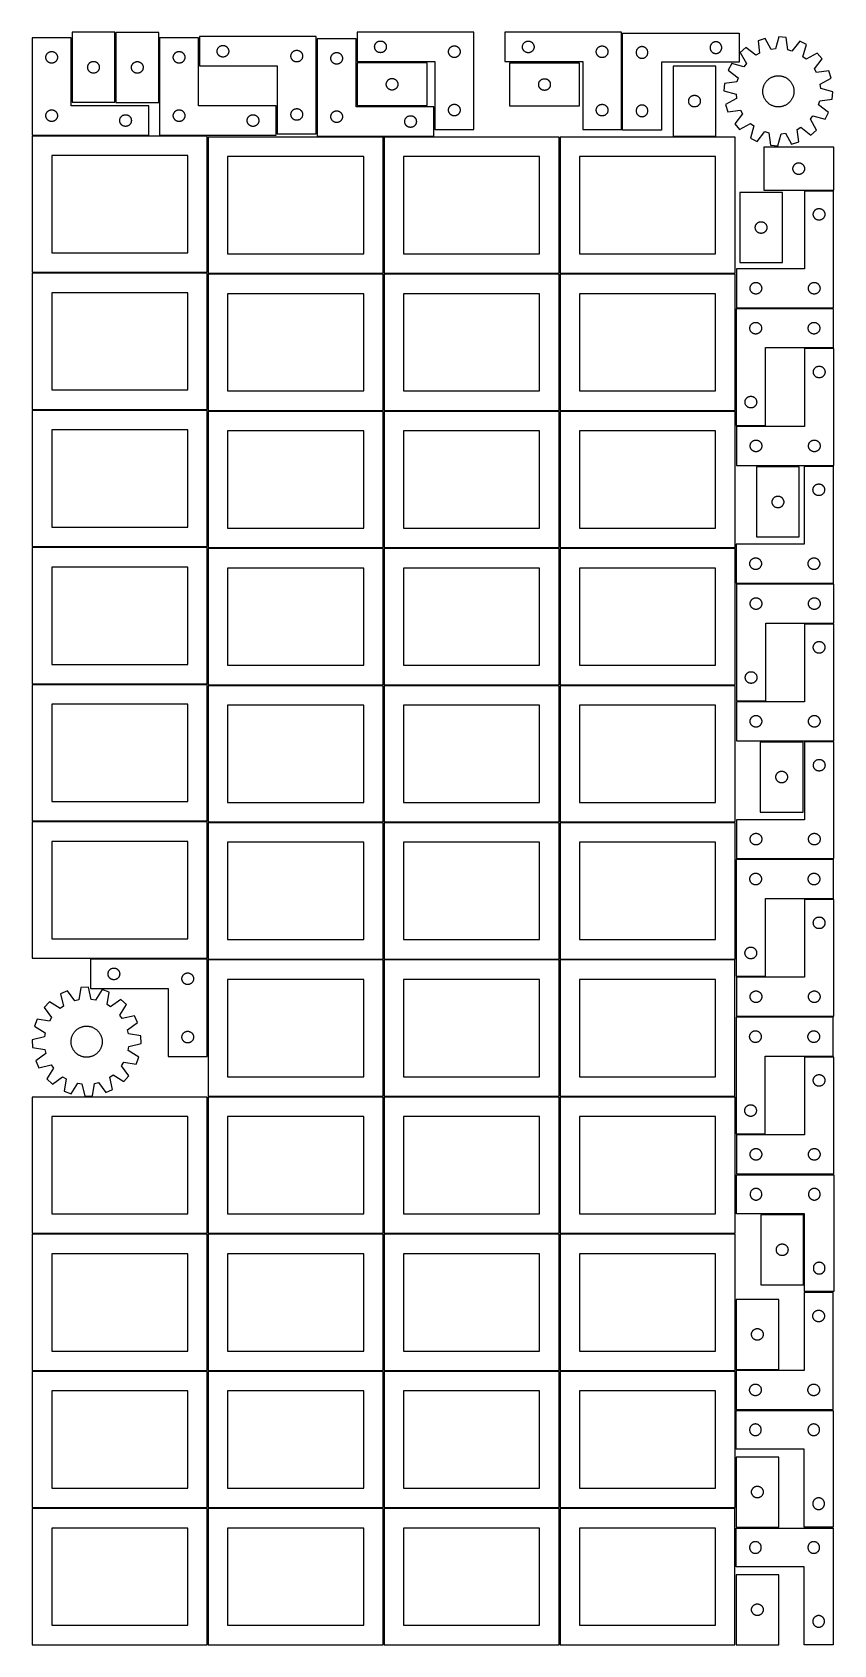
# Model space of a CAD drawing. Header units: millimetres. Extents: x 7 to 1243, y 7 to 2493.
import ezdxf

# ---------------------------------------------------------------- set-up
doc = ezdxf.new("R2010")
doc.units = ezdxf.units.MM
doc.layers.add('COMMON', color=5, linetype='CONTINUOUS', true_color=0x0000ff)
doc.layers.add('CUT', color=7, linetype='CONTINUOUS', true_color=0x000000)

msp = doc.modelspace()

# ---------------------------------------------------------------- linework, layer by layer
at = {"layer": 'COMMON'}
for p, q in [((548.812895, 1485.625764), (548.812895, 1275.625764)), ((820.312896, 1485.625764), (820.312896, 1275.625764)), ((6.541899, 1276.243316), (276.520965, 1276.243316)), ((278.062895, 1274.875763), (548.062895, 1274.875763)), ((548.812895, 1274.125763), (548.812895, 1064.125763)), ((549.562896, 1274.875763), (819.562896, 1274.875763)), ((820.312896, 1274.125763), (820.312896, 1064.125763)), ((821.062897, 1274.875763), (1091.062897, 1274.875763)), ((278.062895, 1063.375762), (548.0419, 1063.375762)), ((548.7919, 1062.625762), (548.7919, 852.625762)), ((549.562896, 1063.375762), (819.541901, 1063.375762)), ((820.291901, 1062.625762), (820.291901, 852.625762)), ((821.062897, 1063.375762), (1091.041902, 1063.375762)), ((277.291899, 851.062898), (277.291899, 641.062898)), ((820.333739, 851.041933), (820.333739, 641.062898)), ((276.541899, 640.312898), (6.541899, 640.312898)), ((277.291899, 639.562897), (277.291899, 429.562897)), ((548.0419, 640.312898), (278.0419, 640.312898)), ((549.583739, 640.291932), (819.583739, 640.291932)), ((820.333739, 639.541932), (820.333739, 429.562897)), ((821.08374, 640.312897), (1091.08374, 640.312897)), ((6.541899, 428.812896), (276.520965, 428.812896)), ((277.270965, 428.062896), (277.270965, 218.062896)), ((278.0419, 428.812896), (548.020966, 428.812896)), ((819.583739, 428.791932), (549.583739, 428.791932)), ((820.333739, 428.041931), (820.333739, 218.062896)), ((1091.08374, 428.812897), (821.08374, 428.812897)), ((548.7919, 216.54193), (548.7919, 6.54193)), ((549.583739, 217.29193), (819.541901, 217.29193)), ((820.291901, 216.54193), (820.291901, 6.54193))]:
    msp.add_line(p, q, dxfattribs=at)
at = {"layer": 'CUT'}
for p, q in [((68.062463, 2493.417998), (68.062463, 2385.417998)), ((134.062463, 2493.417998), (68.062463, 2493.417998)), ((134.062463, 2385.417998), (134.062463, 2493.417998)), ((135.659631, 2493.173613), (135.659631, 2385.173613)), ((201.659631, 2493.173613), (135.659631, 2493.173613)), ((201.659631, 2385.173613), (201.659631, 2493.173613)), ((687.944118, 2493.451939), (507.944118, 2493.451939)), ((507.944118, 2493.451939), (507.944118, 2448.451939)), ((687.944118, 2343.451939), (687.944118, 2493.451939)), ((915.979732, 2493.337681), (735.979732, 2493.337681)), ((735.979732, 2493.337681), (735.979732, 2448.337681)), ((915.979732, 2343.337681), (915.979732, 2493.337681)), ((917.559446, 2492.247834), (1097.559446, 2492.247834)), ((917.559446, 2342.247834), (917.559446, 2492.247834)), ((1097.559446, 2492.247834), (1097.559446, 2447.247834)), ((66.520965, 2484.791047), (6.520965, 2484.791047)), ((6.520965, 2484.791047), (6.520965, 2334.791047)), ((31.042112, 2461.931227), (31.520833, 2462.274273)), ((31.520833, 2462.274273), (32.020965, 2462.585276)), ((32.020965, 2462.585276), (32.540366, 2462.862902)), ((32.540366, 2462.862902), (33.076814, 2463.105963)), ((33.076814, 2463.105963), (33.628009, 2463.313418)), ((33.628009, 2463.313418), (34.191593, 2463.484379)), ((34.191593, 2463.484379), (34.765152, 2463.618115)), ((34.765152, 2463.618115), (35.346229, 2463.714051)), ((35.346229, 2463.714051), (35.932336, 2463.771777)), ((35.932336, 2463.771777), (36.520965, 2463.791047)), ((36.520965, 2463.791047), (37.109593, 2463.771777)), ((37.109593, 2463.771777), (37.6957, 2463.714051)), ((37.6957, 2463.714051), (38.276778, 2463.618115)), ((38.276778, 2463.618115), (38.850336, 2463.484379)), ((38.850336, 2463.484379), (39.41392, 2463.313418)), ((39.41392, 2463.313418), (39.965116, 2463.105963)), ((39.965116, 2463.105963), (40.501563, 2462.862902)), ((40.501563, 2462.862902), (41.020965, 2462.585276)), ((41.020965, 2462.585276), (41.521097, 2462.274273)), ((41.521097, 2462.274273), (41.999817, 2461.931227)), ((66.520965, 2379.791047), (66.520965, 2484.791047)), ((263.172393, 2484.759797), (203.172393, 2484.759797)), ((203.172393, 2484.759797), (203.172393, 2334.759797)), ((227.69354, 2461.899977), (228.172261, 2462.243023)), ((228.172261, 2462.243023), (228.672393, 2462.554026)), ((228.672393, 2462.554026), (229.191795, 2462.831652)), ((229.191795, 2462.831652), (229.728242, 2463.074713)), ((229.728242, 2463.074713), (230.279438, 2463.282168)), ((230.279438, 2463.282168), (230.843021, 2463.453129)), ((230.843021, 2463.453129), (231.41658, 2463.586865)), ((231.41658, 2463.586865), (231.997657, 2463.682801)), ((231.997657, 2463.682801), (232.583765, 2463.740527)), ((232.583765, 2463.740527), (233.172393, 2463.759797)), ((233.172393, 2463.759797), (233.761021, 2463.740527)), ((233.761021, 2463.740527), (234.347129, 2463.682801)), ((234.347129, 2463.682801), (234.928206, 2463.586865)), ((234.928206, 2463.586865), (235.501764, 2463.453129)), ((235.501764, 2463.453129), (236.065348, 2463.282168)), ((236.065348, 2463.282168), (236.616544, 2463.074713)), ((236.616544, 2463.074713), (237.152991, 2462.831652)), ((237.152991, 2462.831652), (237.672393, 2462.554026)), ((237.672393, 2462.554026), (238.172525, 2462.243023)), ((238.172525, 2462.243023), (238.651246, 2461.899977)), ((263.172393, 2379.759797), (263.172393, 2484.759797)), ((444.765774, 2486.653355), (264.765774, 2486.653355)), ((264.765774, 2486.653355), (264.765774, 2441.653355)), ((291.765774, 2464.153355), (291.785043, 2464.741983)), ((291.785043, 2463.564727), (291.765774, 2464.153355)), ((291.785043, 2464.741983), (291.84277, 2465.328091)), ((291.84277, 2462.978619), (291.785043, 2463.564727)), ((291.84277, 2465.328091), (291.938706, 2465.909168)), ((291.938706, 2462.397542), (291.84277, 2462.978619)), ((291.938706, 2465.909168), (292.072441, 2466.482727)), ((292.072441, 2461.823984), (291.938706, 2462.397542)), ((292.072441, 2466.482727), (292.243402, 2467.04631)), ((292.243402, 2467.04631), (292.450858, 2467.597506)), ((292.450858, 2467.597506), (292.693919, 2468.133953)), ((292.693919, 2468.133953), (292.971545, 2468.653355)), ((292.971545, 2468.653355), (293.282547, 2469.153487)), ((293.282547, 2469.153487), (293.625594, 2469.632208)), ((293.625594, 2469.632208), (293.999215, 2470.087468)), ((293.999215, 2470.087468), (294.401813, 2470.517316)), ((294.401813, 2470.517316), (294.831661, 2470.919913)), ((294.831661, 2470.919913), (295.286921, 2471.293535)), ((295.286921, 2471.293535), (295.765641, 2471.636582)), ((295.765641, 2471.636582), (296.265774, 2471.947584)), ((296.265774, 2471.947584), (296.785175, 2472.22521)), ((296.785175, 2472.22521), (297.321623, 2472.468271)), ((297.321623, 2472.468271), (297.872818, 2472.675726)), ((297.872818, 2472.675726), (298.436402, 2472.846688)), ((298.436402, 2472.846688), (299.009961, 2472.980423)), ((299.009961, 2472.980423), (299.591038, 2473.076359)), ((299.591038, 2473.076359), (300.177145, 2473.134086)), ((300.177145, 2473.134086), (300.765774, 2473.153355)), ((300.765774, 2473.153355), (301.354402, 2473.134086)), ((301.354402, 2473.134086), (301.940509, 2473.076359)), ((301.940509, 2473.076359), (302.521586, 2472.980423)), ((302.521586, 2472.980423), (303.095145, 2472.846688)), ((303.095145, 2472.846688), (303.658729, 2472.675726)), ((303.658729, 2472.675726), (304.209924, 2472.468271)), ((304.209924, 2472.468271), (304.746372, 2472.22521)), ((304.746372, 2472.22521), (305.265774, 2471.947584)), ((305.265774, 2471.947584), (305.765906, 2471.636582)), ((305.765906, 2471.636582), (306.244626, 2471.293535)), ((306.244626, 2471.293535), (306.699886, 2470.919913)), ((306.699886, 2470.919913), (307.129735, 2470.517316)), ((307.129735, 2470.517316), (307.532332, 2470.087468)), ((307.532332, 2470.087468), (307.905954, 2469.632208)), ((307.905954, 2469.632208), (308.249, 2469.153487)), ((308.249, 2469.153487), (308.560002, 2468.653355)), ((308.560002, 2468.653355), (308.837628, 2468.133953)), ((308.837628, 2468.133953), (309.080689, 2467.597506)), ((309.080689, 2467.597506), (309.288145, 2467.04631)), ((309.288145, 2467.04631), (309.459106, 2466.482727)), ((309.459106, 2466.482727), (309.592841, 2465.909168)), ((309.592841, 2462.397542), (309.459106, 2461.823984)), ((309.592841, 2465.909168), (309.688777, 2465.328091)), ((309.688777, 2462.978619), (309.592841, 2462.397542)), ((309.688777, 2465.328091), (309.746504, 2464.741983)), ((309.746504, 2463.564727), (309.688777, 2462.978619)), ((309.746504, 2464.741983), (309.765774, 2464.153355)), ((309.765774, 2464.153355), (309.746504, 2463.564727)), ((407.282547, 2461.653487), (407.625594, 2462.132208)), ((407.625594, 2462.132208), (407.999215, 2462.587468)), ((407.999215, 2462.587468), (408.401813, 2463.017316)), ((408.401813, 2463.017316), (408.831661, 2463.419913)), ((408.831661, 2463.419913), (409.286921, 2463.793535)), ((409.286921, 2463.793535), (409.765641, 2464.136582)), ((409.765641, 2464.136582), (410.265774, 2464.447584)), ((410.265774, 2464.447584), (410.785175, 2464.72521)), ((410.785175, 2464.72521), (411.321623, 2464.968271)), ((411.321623, 2464.968271), (411.872818, 2465.175726)), ((411.872818, 2465.175726), (412.436402, 2465.346688)), ((412.436402, 2465.346688), (413.009961, 2465.480423)), ((413.009961, 2465.480423), (413.591038, 2465.576359)), ((413.591038, 2465.576359), (414.177145, 2465.634086)), ((414.177145, 2465.634086), (414.765774, 2465.653355)), ((414.765774, 2465.653355), (415.354402, 2465.634086)), ((415.354402, 2465.634086), (415.940509, 2465.576359)), ((415.940509, 2465.576359), (416.521586, 2465.480423)), ((416.521586, 2465.480423), (417.095145, 2465.346688)), ((417.095145, 2465.346688), (417.658729, 2465.175726)), ((417.658729, 2465.175726), (418.209924, 2464.968271)), ((418.209924, 2464.968271), (418.746372, 2464.72521)), ((418.746372, 2464.72521), (419.265774, 2464.447584)), ((419.265774, 2464.447584), (419.765906, 2464.136582)), ((419.765906, 2464.136582), (420.244626, 2463.793535)), ((420.244626, 2463.793535), (420.699886, 2463.419913)), ((420.699886, 2463.419913), (421.129735, 2463.017316)), ((421.129735, 2463.017316), (421.532332, 2462.587468)), ((421.532332, 2462.587468), (421.905954, 2462.132208)), ((421.905954, 2462.132208), (422.249, 2461.653487)), ((444.765774, 2336.653355), (444.765774, 2486.653355)), ((506.315398, 2483.242951), (446.315398, 2483.242951)), ((446.315398, 2483.242951), (446.315398, 2333.242951)), ((473.986027, 2461.936284), (474.559585, 2462.070019)), ((474.559585, 2462.070019), (475.140662, 2462.165955)), ((475.140662, 2462.165955), (475.72677, 2462.223682)), ((475.72677, 2462.223682), (476.315398, 2462.242951)), ((476.315398, 2462.242951), (476.904026, 2462.223682)), ((476.904026, 2462.223682), (477.490134, 2462.165955)), ((477.490134, 2462.165955), (478.071211, 2462.070019)), ((478.071211, 2462.070019), (478.64477, 2461.936284)), ((506.315398, 2378.242951), (506.315398, 2483.242951)), ((534.944118, 2470.951939), (534.963388, 2471.540567)), ((534.963388, 2470.363311), (534.944118, 2470.951939)), ((534.963388, 2471.540567), (535.021115, 2472.126675)), ((535.021115, 2469.777203), (534.963388, 2470.363311)), ((535.021115, 2472.126675), (535.117051, 2472.707752)), ((535.117051, 2469.196126), (535.021115, 2469.777203)), ((535.117051, 2472.707752), (535.250786, 2473.281311)), ((535.250786, 2468.622568), (535.117051, 2469.196126)), ((535.250786, 2473.281311), (535.421747, 2473.844894)), ((535.421747, 2468.058984), (535.250786, 2468.622568)), ((535.421747, 2473.844894), (535.629203, 2474.39609)), ((535.629203, 2467.507788), (535.421747, 2468.058984)), ((535.629203, 2474.39609), (535.872264, 2474.932537)), ((535.872264, 2466.971341), (535.629203, 2467.507788)), ((535.872264, 2474.932537), (536.14989, 2475.451939)), ((536.14989, 2466.451939), (535.872264, 2466.971341)), ((536.14989, 2475.451939), (536.460892, 2475.952071)), ((536.460892, 2465.951807), (536.14989, 2466.451939)), ((536.460892, 2475.952071), (536.803938, 2476.430792)), ((536.803938, 2465.473086), (536.460892, 2465.951807)), ((536.803938, 2476.430792), (537.17756, 2476.886052)), ((537.17756, 2465.017827), (536.803938, 2465.473086)), ((537.17756, 2476.886052), (537.580157, 2477.3159)), ((537.580157, 2464.587978), (537.17756, 2465.017827)), ((537.580157, 2477.3159), (538.010006, 2477.718497)), ((538.010006, 2464.185381), (537.580157, 2464.587978)), ((538.010006, 2477.718497), (538.465265, 2478.092119)), ((538.465265, 2463.811759), (538.010006, 2464.185381)), ((538.465265, 2478.092119), (538.943986, 2478.435166)), ((538.943986, 2463.468713), (538.465265, 2463.811759)), ((538.943986, 2478.435166), (539.444118, 2478.746168)), ((539.444118, 2463.157711), (538.943986, 2463.468713)), ((539.444118, 2478.746168), (539.96352, 2479.023794)), ((539.96352, 2462.880085), (539.444118, 2463.157711)), ((539.96352, 2479.023794), (540.499967, 2479.266855)), ((540.499967, 2462.637023), (539.96352, 2462.880085)), ((540.499967, 2479.266855), (541.051163, 2479.47431)), ((541.051163, 2462.429568), (540.499967, 2462.637023)), ((541.051163, 2479.47431), (541.614747, 2479.645272)), ((541.614747, 2462.258607), (541.051163, 2462.429568)), ((541.614747, 2479.645272), (542.188305, 2479.779007)), ((542.188305, 2462.124872), (541.614747, 2462.258607)), ((542.188305, 2479.779007), (542.769383, 2479.874943)), ((542.769383, 2462.028935), (542.188305, 2462.124872)), ((542.769383, 2479.874943), (543.35549, 2479.93267)), ((543.35549, 2479.93267), (543.944118, 2479.951939)), ((543.944118, 2479.951939), (544.532746, 2479.93267)), ((544.532746, 2479.93267), (545.118854, 2479.874943)), ((545.118854, 2479.874943), (545.699931, 2479.779007)), ((545.699931, 2462.124872), (545.118854, 2462.028935)), ((545.699931, 2479.779007), (546.27349, 2479.645272)), ((546.27349, 2462.258607), (545.699931, 2462.124872)), ((546.27349, 2479.645272), (546.837073, 2479.47431)), ((546.837073, 2462.429568), (546.27349, 2462.258607)), ((546.837073, 2479.47431), (547.388269, 2479.266855)), ((547.388269, 2462.637023), (546.837073, 2462.429568)), ((547.388269, 2479.266855), (547.924717, 2479.023794)), ((547.924717, 2462.880085), (547.388269, 2462.637023)), ((547.924717, 2479.023794), (548.444118, 2478.746168)), ((548.444118, 2463.157711), (547.924717, 2462.880085)), ((548.444118, 2478.746168), (548.94425, 2478.435166)), ((548.94425, 2463.468713), (548.444118, 2463.157711)), ((548.94425, 2478.435166), (549.422971, 2478.092119)), ((549.422971, 2463.811759), (548.94425, 2463.468713)), ((549.422971, 2478.092119), (549.878231, 2477.718497)), ((549.878231, 2464.185381), (549.422971, 2463.811759)), ((549.878231, 2477.718497), (550.308079, 2477.3159)), ((550.308079, 2464.587978), (549.878231, 2464.185381)), ((550.308079, 2477.3159), (550.710677, 2476.886052)), ((550.710677, 2465.017827), (550.308079, 2464.587978)), ((550.710677, 2476.886052), (551.084298, 2476.430792)), ((551.084298, 2465.473086), (550.710677, 2465.017827)), ((551.084298, 2476.430792), (551.427345, 2475.952071)), ((551.427345, 2465.951807), (551.084298, 2465.473086)), ((551.427345, 2475.952071), (551.738347, 2475.451939)), ((551.738347, 2466.451939), (551.427345, 2465.951807)), ((551.738347, 2475.451939), (552.015973, 2474.932537)), ((552.015973, 2466.971341), (551.738347, 2466.451939)), ((552.015973, 2474.932537), (552.259034, 2474.39609)), ((552.259034, 2467.507788), (552.015973, 2466.971341)), ((552.259034, 2474.39609), (552.466489, 2473.844894)), ((552.466489, 2468.058984), (552.259034, 2467.507788)), ((552.466489, 2473.844894), (552.637451, 2473.281311)), ((552.637451, 2468.622568), (552.466489, 2468.058984)), ((552.637451, 2473.281311), (552.771186, 2472.707752)), ((552.771186, 2469.196126), (552.637451, 2468.622568)), ((552.771186, 2472.707752), (552.867122, 2472.126675)), ((552.867122, 2469.777203), (552.771186, 2469.196126)), ((552.867122, 2472.126675), (552.924849, 2471.540567)), ((552.924849, 2470.363311), (552.867122, 2469.777203)), ((552.924849, 2471.540567), (552.944118, 2470.951939)), ((552.944118, 2470.951939), (552.924849, 2470.363311)), ((648.944118, 2463.451939), (648.963388, 2464.040567)), ((648.963388, 2462.863311), (648.944118, 2463.451939)), ((648.963388, 2464.040567), (649.021115, 2464.626675)), ((649.021115, 2462.277203), (648.963388, 2462.863311)), ((649.021115, 2464.626675), (649.117051, 2465.207752)), ((649.117051, 2461.696126), (649.021115, 2462.277203)), ((649.117051, 2465.207752), (649.250786, 2465.781311)), ((649.250786, 2465.781311), (649.421747, 2466.344894)), ((649.421747, 2466.344894), (649.629203, 2466.89609)), ((649.629203, 2466.89609), (649.872264, 2467.432537)), ((649.872264, 2467.432537), (650.14989, 2467.951939)), ((650.14989, 2467.951939), (650.460892, 2468.452071)), ((650.460892, 2468.452071), (650.803938, 2468.930792)), ((650.803938, 2468.930792), (651.17756, 2469.386052)), ((651.17756, 2469.386052), (651.580157, 2469.8159)), ((651.580157, 2469.8159), (652.010006, 2470.218497)), ((652.010006, 2470.218497), (652.465265, 2470.592119)), ((652.465265, 2470.592119), (652.943986, 2470.935166)), ((652.943986, 2470.935166), (653.444118, 2471.246168)), ((653.444118, 2471.246168), (653.96352, 2471.523794)), ((653.96352, 2471.523794), (654.499967, 2471.766855)), ((654.499967, 2471.766855), (655.051163, 2471.97431)), ((655.051163, 2471.97431), (655.614747, 2472.145272)), ((655.614747, 2472.145272), (656.188305, 2472.279007)), ((656.188305, 2472.279007), (656.769383, 2472.374943)), ((656.769383, 2472.374943), (657.35549, 2472.43267)), ((657.35549, 2472.43267), (657.944118, 2472.451939)), ((657.944118, 2472.451939), (658.532746, 2472.43267)), ((658.532746, 2472.43267), (659.118854, 2472.374943)), ((659.118854, 2472.374943), (659.699931, 2472.279007)), ((659.699931, 2472.279007), (660.27349, 2472.145272)), ((660.27349, 2472.145272), (660.837073, 2471.97431)), ((660.837073, 2471.97431), (661.388269, 2471.766855)), ((661.388269, 2471.766855), (661.924717, 2471.523794)), ((661.924717, 2471.523794), (662.444118, 2471.246168)), ((662.444118, 2471.246168), (662.94425, 2470.935166)), ((662.94425, 2470.935166), (663.422971, 2470.592119)), ((663.422971, 2470.592119), (663.878231, 2470.218497)), ((663.878231, 2470.218497), (664.308079, 2469.8159)), ((664.308079, 2469.8159), (664.710677, 2469.386052)), ((664.710677, 2469.386052), (665.084298, 2468.930792)), ((665.084298, 2468.930792), (665.427345, 2468.452071)), ((665.427345, 2468.452071), (665.738347, 2467.951939)), ((665.738347, 2467.951939), (666.015973, 2467.432537)), ((666.015973, 2467.432537), (666.259034, 2466.89609)), ((666.259034, 2466.89609), (666.466489, 2466.344894)), ((666.466489, 2466.344894), (666.637451, 2465.781311)), ((666.637451, 2465.781311), (666.771186, 2465.207752)), ((666.771186, 2465.207752), (666.867122, 2464.626675)), ((666.867122, 2462.277203), (666.771186, 2461.696126)), ((666.867122, 2464.626675), (666.924849, 2464.040567)), ((666.924849, 2462.863311), (666.867122, 2462.277203)), ((666.924849, 2464.040567), (666.944118, 2463.451939)), ((666.944118, 2463.451939), (666.924849, 2462.863311)), ((762.979732, 2470.837681), (762.999002, 2471.42631)), ((762.999002, 2470.249053), (762.979732, 2470.837681)), ((762.999002, 2471.42631), (763.056729, 2472.012417)), ((763.056729, 2469.662946), (762.999002, 2470.249053)), ((763.056729, 2472.012417), (763.152665, 2472.593494)), ((763.152665, 2469.081868), (763.056729, 2469.662946)), ((763.152665, 2472.593494), (763.2864, 2473.167053)), ((763.2864, 2468.50831), (763.152665, 2469.081868)), ((763.2864, 2473.167053), (763.457361, 2473.730637)), ((763.457361, 2467.944726), (763.2864, 2468.50831)), ((763.457361, 2473.730637), (763.664817, 2474.281832)), ((763.664817, 2467.39353), (763.457361, 2467.944726)), ((763.664817, 2474.281832), (763.907878, 2474.81828)), ((763.907878, 2466.857083), (763.664817, 2467.39353)), ((763.907878, 2474.81828), (764.185504, 2475.337681)), ((764.185504, 2466.337681), (763.907878, 2466.857083)), ((764.185504, 2475.337681), (764.496506, 2475.837813)), ((764.496506, 2465.837549), (764.185504, 2466.337681)), ((764.496506, 2475.837813), (764.839552, 2476.316534)), ((764.839552, 2465.358829), (764.496506, 2465.837549)), ((764.839552, 2476.316534), (765.213174, 2476.771794)), ((765.213174, 2464.903569), (764.839552, 2465.358829)), ((765.213174, 2476.771794), (765.615771, 2477.201642)), ((765.615771, 2464.47372), (765.213174, 2464.903569)), ((765.615771, 2477.201642), (766.04562, 2477.60424)), ((766.04562, 2464.071123), (765.615771, 2464.47372)), ((766.04562, 2477.60424), (766.500879, 2477.977861)), ((766.500879, 2463.697501), (766.04562, 2464.071123)), ((766.500879, 2477.977861), (766.9796, 2478.320908)), ((766.9796, 2463.354455), (766.500879, 2463.697501)), ((766.9796, 2478.320908), (767.479732, 2478.63191)), ((767.479732, 2463.043453), (766.9796, 2463.354455)), ((767.479732, 2478.63191), (767.999134, 2478.909536)), ((767.999134, 2462.765827), (767.479732, 2463.043453)), ((767.999134, 2478.909536), (768.535581, 2479.152597)), ((768.535581, 2462.522766), (767.999134, 2462.765827)), ((768.535581, 2479.152597), (769.086777, 2479.360053)), ((769.086777, 2462.31531), (768.535581, 2462.522766)), ((769.086777, 2479.360053), (769.650361, 2479.531014)), ((769.650361, 2462.144349), (769.086777, 2462.31531)), ((769.650361, 2479.531014), (770.223919, 2479.664749)), ((770.223919, 2462.010614), (769.650361, 2462.144349)), ((770.223919, 2479.664749), (770.804997, 2479.760685)), ((770.804997, 2479.760685), (771.391104, 2479.818412)), ((771.391104, 2479.818412), (771.979732, 2479.837681)), ((771.979732, 2479.837681), (772.56836, 2479.818412)), ((772.56836, 2479.818412), (773.154468, 2479.760685)), ((773.154468, 2479.760685), (773.735545, 2479.664749)), ((773.735545, 2479.664749), (774.309104, 2479.531014)), ((774.309104, 2462.144349), (773.735545, 2462.010614)), ((774.309104, 2479.531014), (774.872687, 2479.360053)), ((774.872687, 2462.31531), (774.309104, 2462.144349)), ((774.872687, 2479.360053), (775.423883, 2479.152597)), ((775.423883, 2462.522766), (774.872687, 2462.31531)), ((775.423883, 2479.152597), (775.960331, 2478.909536)), ((775.960331, 2462.765827), (775.423883, 2462.522766)), ((775.960331, 2478.909536), (776.479732, 2478.63191)), ((776.479732, 2463.043453), (775.960331, 2462.765827)), ((776.479732, 2478.63191), (776.979864, 2478.320908)), ((776.979864, 2463.354455), (776.479732, 2463.043453)), ((776.979864, 2478.320908), (777.458585, 2477.977861)), ((777.458585, 2463.697501), (776.979864, 2463.354455)), ((777.458585, 2477.977861), (777.913845, 2477.60424)), ((777.913845, 2464.071123), (777.458585, 2463.697501)), ((777.913845, 2477.60424), (778.343693, 2477.201642)), ((778.343693, 2464.47372), (777.913845, 2464.071123)), ((778.343693, 2477.201642), (778.746291, 2476.771794)), ((778.746291, 2464.903569), (778.343693, 2464.47372)), ((778.746291, 2476.771794), (779.119912, 2476.316534)), ((779.119912, 2465.358829), (778.746291, 2464.903569)), ((779.119912, 2476.316534), (779.462959, 2475.837813)), ((779.462959, 2465.837549), (779.119912, 2465.358829)), ((779.462959, 2475.837813), (779.773961, 2475.337681)), ((779.773961, 2466.337681), (779.462959, 2465.837549)), ((779.773961, 2475.337681), (780.051587, 2474.81828)), ((780.051587, 2466.857083), (779.773961, 2466.337681)), ((780.051587, 2474.81828), (780.294648, 2474.281832)), ((780.294648, 2467.39353), (780.051587, 2466.857083)), ((780.294648, 2474.281832), (780.502103, 2473.730637)), ((780.502103, 2467.944726), (780.294648, 2467.39353)), ((780.502103, 2473.730637), (780.673065, 2473.167053)), ((780.673065, 2468.50831), (780.502103, 2467.944726)), ((780.673065, 2473.167053), (780.8068, 2472.593494)), ((780.8068, 2469.081868), (780.673065, 2468.50831)), ((780.8068, 2472.593494), (780.902736, 2472.012417)), ((780.902736, 2469.662946), (780.8068, 2469.081868)), ((780.902736, 2472.012417), (780.960463, 2471.42631)), ((780.960463, 2470.249053), (780.902736, 2469.662946)), ((780.960463, 2471.42631), (780.979732, 2470.837681)), ((780.979732, 2470.837681), (780.960463, 2470.249053)), ((876.979732, 2463.337681), (876.999002, 2463.92631)), ((876.999002, 2462.749053), (876.979732, 2463.337681)), ((876.999002, 2463.92631), (877.056729, 2464.512417)), ((877.056729, 2462.162946), (876.999002, 2462.749053)), ((877.056729, 2464.512417), (877.152665, 2465.093494)), ((877.152665, 2461.581868), (877.056729, 2462.162946)), ((877.152665, 2465.093494), (877.2864, 2465.667053)), ((877.2864, 2465.667053), (877.457361, 2466.230637)), ((877.457361, 2466.230637), (877.664817, 2466.781832)), ((877.664817, 2466.781832), (877.907878, 2467.31828)), ((877.907878, 2467.31828), (878.185504, 2467.837681)), ((878.185504, 2467.837681), (878.496506, 2468.337813)), ((878.496506, 2468.337813), (878.839552, 2468.816534)), ((878.839552, 2468.816534), (879.213174, 2469.271794)), ((879.213174, 2469.271794), (879.615771, 2469.701642)), ((879.615771, 2469.701642), (880.04562, 2470.10424)), ((880.04562, 2470.10424), (880.500879, 2470.477861)), ((880.500879, 2470.477861), (880.9796, 2470.820908)), ((880.9796, 2470.820908), (881.479732, 2471.13191)), ((881.479732, 2471.13191), (881.999134, 2471.409536)), ((881.999134, 2471.409536), (882.535581, 2471.652597)), ((882.535581, 2471.652597), (883.086777, 2471.860053)), ((883.086777, 2471.860053), (883.650361, 2472.031014)), ((883.650361, 2472.031014), (884.223919, 2472.164749)), ((884.223919, 2472.164749), (884.804997, 2472.260685)), ((884.804997, 2472.260685), (885.391104, 2472.318412)), ((885.391104, 2472.318412), (885.979732, 2472.337681)), ((885.979732, 2472.337681), (886.56836, 2472.318412)), ((886.56836, 2472.318412), (887.154468, 2472.260685)), ((887.154468, 2472.260685), (887.735545, 2472.164749)), ((887.735545, 2472.164749), (888.309104, 2472.031014)), ((888.309104, 2472.031014), (888.872687, 2471.860053)), ((888.872687, 2471.860053), (889.423883, 2471.652597)), ((889.423883, 2471.652597), (889.960331, 2471.409536)), ((889.960331, 2471.409536), (890.479732, 2471.13191)), ((890.479732, 2471.13191), (890.979864, 2470.820908)), ((890.979864, 2470.820908), (891.458585, 2470.477861)), ((891.458585, 2470.477861), (891.913845, 2470.10424)), ((891.913845, 2470.10424), (892.343693, 2469.701642)), ((892.343693, 2469.701642), (892.746291, 2469.271794)), ((892.746291, 2469.271794), (893.119912, 2468.816534)), ((893.119912, 2468.816534), (893.462959, 2468.337813)), ((893.462959, 2468.337813), (893.773961, 2467.837681)), ((893.773961, 2467.837681), (894.051587, 2467.31828)), ((894.051587, 2467.31828), (894.294648, 2466.781832)), ((894.294648, 2466.781832), (894.502103, 2466.230637)), ((894.502103, 2466.230637), (894.673065, 2465.667053)), ((894.673065, 2465.667053), (894.8068, 2465.093494)), ((894.8068, 2465.093494), (894.902736, 2464.512417)), ((894.902736, 2462.162946), (894.8068, 2461.581868)), ((894.902736, 2464.512417), (894.960463, 2463.92631)), ((894.960463, 2462.749053), (894.902736, 2462.162946)), ((894.960463, 2463.92631), (894.979732, 2463.337681)), ((894.979732, 2463.337681), (894.960463, 2462.749053)), ((938.578716, 2462.836462), (938.559446, 2462.247834)), ((938.559446, 2462.247834), (938.578716, 2461.659206)), ((938.636442, 2463.42257), (938.578716, 2462.836462)), ((938.732378, 2464.003647), (938.636442, 2463.42257)), ((938.866114, 2464.577205), (938.732378, 2464.003647)), ((939.037075, 2465.140789), (938.866114, 2464.577205)), ((939.24453, 2465.691985), (939.037075, 2465.140789)), ((939.487591, 2466.228432), (939.24453, 2465.691985)), ((939.765217, 2466.747834), (939.487591, 2466.228432)), ((940.076219, 2467.247966), (939.765217, 2466.747834)), ((940.419266, 2467.726687), (940.076219, 2467.247966)), ((940.792888, 2468.181946), (940.419266, 2467.726687)), ((941.195485, 2468.611795), (940.792888, 2468.181946)), ((941.625334, 2469.014392), (941.195485, 2468.611795)), ((942.080593, 2469.388014), (941.625334, 2469.014392)), ((942.559314, 2469.731061), (942.080593, 2469.388014)), ((943.059446, 2470.042063), (942.559314, 2469.731061)), ((943.578848, 2470.319689), (943.059446, 2470.042063)), ((944.115295, 2470.56275), (943.578848, 2470.319689)), ((944.666491, 2470.770205), (944.115295, 2470.56275)), ((945.230075, 2470.941167), (944.666491, 2470.770205)), ((945.803633, 2471.074902), (945.230075, 2470.941167)), ((946.38471, 2471.170838), (945.803633, 2471.074902)), ((946.970818, 2471.228564), (946.38471, 2471.170838)), ((947.559446, 2471.247834), (946.970818, 2471.228564)), ((948.148074, 2471.228564), (947.559446, 2471.247834)), ((948.734182, 2471.170838), (948.148074, 2471.228564)), ((949.315259, 2471.074902), (948.734182, 2471.170838)), ((949.888817, 2470.941167), (949.315259, 2471.074902)), ((950.452401, 2470.770205), (949.888817, 2470.941167)), ((951.003597, 2470.56275), (950.452401, 2470.770205)), ((951.540044, 2470.319689), (951.003597, 2470.56275)), ((952.059446, 2470.042063), (951.540044, 2470.319689)), ((952.559578, 2469.731061), (952.059446, 2470.042063)), ((953.038299, 2469.388014), (952.559578, 2469.731061)), ((953.493558, 2469.014392), (953.038299, 2469.388014)), ((953.923407, 2468.611795), (953.493558, 2469.014392)), ((954.326004, 2468.181946), (953.923407, 2468.611795)), ((954.699626, 2467.726687), (954.326004, 2468.181946)), ((955.042672, 2467.247966), (954.699626, 2467.726687)), ((955.353675, 2466.747834), (955.042672, 2467.247966)), ((955.631301, 2466.228432), (955.353675, 2466.747834)), ((955.874362, 2465.691985), (955.631301, 2466.228432)), ((956.081817, 2465.140789), (955.874362, 2465.691985)), ((956.252778, 2464.577205), (956.081817, 2465.140789)), ((956.386514, 2464.003647), (956.252778, 2464.577205)), ((956.48245, 2463.42257), (956.386514, 2464.003647)), ((956.540176, 2462.836462), (956.48245, 2463.42257)), ((956.559446, 2462.247834), (956.540176, 2462.836462)), ((956.540176, 2461.659206), (956.559446, 2462.247834)), ((1052.578716, 2470.336462), (1052.559446, 2469.747834)), ((1052.559446, 2469.747834), (1052.578716, 2469.159206)), ((1052.636442, 2470.92257), (1052.578716, 2470.336462)), ((1052.578716, 2469.159206), (1052.636442, 2468.573098)), ((1052.732378, 2471.503647), (1052.636442, 2470.92257)), ((1052.636442, 2468.573098), (1052.732378, 2467.992021)), ((1052.866114, 2472.077205), (1052.732378, 2471.503647)), ((1052.732378, 2467.992021), (1052.866114, 2467.418463)), ((1053.037075, 2472.640789), (1052.866114, 2472.077205)), ((1052.866114, 2467.418463), (1053.037075, 2466.854879)), ((1053.24453, 2473.191985), (1053.037075, 2472.640789)), ((1053.037075, 2466.854879), (1053.24453, 2466.303683)), ((1053.487591, 2473.728432), (1053.24453, 2473.191985)), ((1053.24453, 2466.303683), (1053.487591, 2465.767236)), ((1053.765217, 2474.247834), (1053.487591, 2473.728432)), ((1053.487591, 2465.767236), (1053.765217, 2465.247834)), ((1054.076219, 2474.747966), (1053.765217, 2474.247834)), ((1053.765217, 2465.247834), (1054.076219, 2464.747702)), ((1054.419266, 2475.226687), (1054.076219, 2474.747966)), ((1054.076219, 2464.747702), (1054.419266, 2464.268981)), ((1054.792888, 2475.681946), (1054.419266, 2475.226687)), ((1054.419266, 2464.268981), (1054.792888, 2463.813722)), ((1055.195485, 2476.111795), (1054.792888, 2475.681946)), ((1054.792888, 2463.813722), (1055.195485, 2463.383873)), ((1055.625334, 2476.514392), (1055.195485, 2476.111795)), ((1055.195485, 2463.383873), (1055.625334, 2462.981276)), ((1056.080593, 2476.888014), (1055.625334, 2476.514392)), ((1055.625334, 2462.981276), (1056.080593, 2462.607654)), ((1056.559314, 2477.231061), (1056.080593, 2476.888014)), ((1056.080593, 2462.607654), (1056.559314, 2462.264608)), ((1057.059446, 2477.542063), (1056.559314, 2477.231061)), ((1056.559314, 2462.264608), (1057.059446, 2461.953605)), ((1057.578848, 2477.819689), (1057.059446, 2477.542063)), ((1058.115295, 2478.06275), (1057.578848, 2477.819689)), ((1058.666491, 2478.270205), (1058.115295, 2478.06275)), ((1059.230075, 2478.441167), (1058.666491, 2478.270205)), ((1059.803633, 2478.574902), (1059.230075, 2478.441167)), ((1060.38471, 2478.670838), (1059.803633, 2478.574902)), ((1060.970818, 2478.728564), (1060.38471, 2478.670838)), ((1061.559446, 2478.747834), (1060.970818, 2478.728564)), ((1062.148074, 2478.728564), (1061.559446, 2478.747834)), ((1062.734182, 2478.670838), (1062.148074, 2478.728564)), ((1063.315259, 2478.574902), (1062.734182, 2478.670838)), ((1063.888817, 2478.441167), (1063.315259, 2478.574902)), ((1064.452401, 2478.270205), (1063.888817, 2478.441167)), ((1065.003597, 2478.06275), (1064.452401, 2478.270205)), ((1065.540044, 2477.819689), (1065.003597, 2478.06275)), ((1066.059446, 2477.542063), (1065.540044, 2477.819689)), ((1066.559578, 2477.231061), (1066.059446, 2477.542063)), ((1066.059446, 2461.953605), (1066.559578, 2462.264608)), ((1067.038299, 2476.888014), (1066.559578, 2477.231061)), ((1066.559578, 2462.264608), (1067.038299, 2462.607654)), ((1067.493558, 2476.514392), (1067.038299, 2476.888014)), ((1067.038299, 2462.607654), (1067.493558, 2462.981276)), ((1067.923407, 2476.111795), (1067.493558, 2476.514392)), ((1067.493558, 2462.981276), (1067.923407, 2463.383873)), ((1068.326004, 2475.681946), (1067.923407, 2476.111795)), ((1067.923407, 2463.383873), (1068.326004, 2463.813722)), ((1068.699626, 2475.226687), (1068.326004, 2475.681946)), ((1068.326004, 2463.813722), (1068.699626, 2464.268981)), ((1069.042672, 2474.747966), (1068.699626, 2475.226687)), ((1068.699626, 2464.268981), (1069.042672, 2464.747702)), ((1069.353675, 2474.247834), (1069.042672, 2474.747966)), ((1069.042672, 2464.747702), (1069.353675, 2465.247834)), ((1069.631301, 2473.728432), (1069.353675, 2474.247834)), ((1069.353675, 2465.247834), (1069.631301, 2465.767236)), ((1069.874362, 2473.191985), (1069.631301, 2473.728432)), ((1069.631301, 2465.767236), (1069.874362, 2466.303683)), ((1070.081817, 2472.640789), (1069.874362, 2473.191985)), ((1069.874362, 2466.303683), (1070.081817, 2466.854879)), ((1070.252778, 2472.077205), (1070.081817, 2472.640789)), ((1070.081817, 2466.854879), (1070.252778, 2467.418463)), ((1070.386514, 2471.503647), (1070.252778, 2472.077205)), ((1070.252778, 2467.418463), (1070.386514, 2467.992021)), ((1070.48245, 2470.92257), (1070.386514, 2471.503647)), ((1070.386514, 2467.992021), (1070.48245, 2468.573098)), ((1070.540176, 2470.336462), (1070.48245, 2470.92257)), ((1070.48245, 2468.573098), (1070.540176, 2469.159206)), ((1070.559446, 2469.747834), (1070.540176, 2470.336462)), ((1070.540176, 2469.159206), (1070.559446, 2469.747834)), ((1107.923179, 2469.784758), (1099.155808, 2462.286846)), ((1099.155808, 2462.286846), (1108.576162, 2445.354647)), ((1123.188787, 2457.851459), (1107.923179, 2469.784758)), ((1137.542462, 2483.817224), (1126.573141, 2480.245184)), ((1126.573141, 2480.245184), (1128.796741, 2460.996859)), ((1147.079369, 2466.950398), (1137.542462, 2483.817224)), ((1153.464135, 2467.710297), (1147.079369, 2466.950398)), ((1158.775812, 2486.344365), (1153.464135, 2467.710297)), ((1170.277104, 2485.446723), (1158.775812, 2486.344365)), ((1172.633402, 2466.214191), (1170.277104, 2485.446723)), ((1178.822958, 2464.472902), (1172.633402, 2466.214191)), ((1190.861257, 2479.655846), (1178.822958, 2464.472902)), ((1201.143552, 2474.425178), (1190.861257, 2479.655846)), ((1195.960516, 2455.75492), (1201.143552, 2474.425178)), ((27.520965, 2454.791047), (27.540234, 2455.379675)), ((27.540234, 2454.202419), (27.520965, 2454.791047)), ((27.540234, 2455.379675), (27.597961, 2455.965783)), ((27.597961, 2453.616311), (27.540234, 2454.202419)), ((27.597961, 2455.965783), (27.693897, 2456.54686)), ((27.693897, 2453.035234), (27.597961, 2453.616311)), ((27.693897, 2456.54686), (27.827632, 2457.120418)), ((27.827632, 2452.461676), (27.693897, 2453.035234)), ((27.827632, 2457.120418), (27.998593, 2457.684002)), ((27.998593, 2451.898092), (27.827632, 2452.461676)), ((27.998593, 2457.684002), (28.206049, 2458.235198)), ((28.206049, 2451.346896), (27.998593, 2451.898092)), ((28.206049, 2458.235198), (28.44911, 2458.771645)), ((28.44911, 2450.810449), (28.206049, 2451.346896)), ((28.44911, 2458.771645), (28.726736, 2459.291047)), ((28.726736, 2450.291047), (28.44911, 2450.810449)), ((28.726736, 2459.291047), (29.037738, 2459.791179)), ((29.037738, 2449.790915), (28.726736, 2450.291047)), ((29.037738, 2459.791179), (29.380785, 2460.2699)), ((29.380785, 2449.312194), (29.037738, 2449.790915)), ((29.380785, 2460.2699), (29.754406, 2460.725159)), ((29.754406, 2448.856935), (29.380785, 2449.312194)), ((29.754406, 2460.725159), (30.157004, 2461.155008)), ((30.157004, 2448.427086), (29.754406, 2448.856935)), ((30.157004, 2461.155008), (30.586852, 2461.557605)), ((30.586852, 2448.024489), (30.157004, 2448.427086)), ((30.586852, 2461.557605), (31.042112, 2461.931227)), ((31.042112, 2447.650867), (30.586852, 2448.024489)), ((31.520833, 2447.30782), (31.042112, 2447.650867)), ((32.020965, 2446.996818), (31.520833, 2447.30782)), ((32.540366, 2446.719192), (32.020965, 2446.996818)), ((33.076814, 2446.476131), (32.540366, 2446.719192)), ((33.628009, 2446.268676), (33.076814, 2446.476131)), ((34.191593, 2446.097715), (33.628009, 2446.268676)), ((34.765152, 2445.963979), (34.191593, 2446.097715)), ((35.346229, 2445.868043), (34.765152, 2445.963979)), ((35.932336, 2445.810317), (35.346229, 2445.868043)), ((36.520965, 2445.791047), (35.932336, 2445.810317)), ((37.109593, 2445.810317), (36.520965, 2445.791047)), ((37.6957, 2445.868043), (37.109593, 2445.810317)), ((38.276778, 2445.963979), (37.6957, 2445.868043)), ((38.850336, 2446.097715), (38.276778, 2445.963979)), ((39.41392, 2446.268676), (38.850336, 2446.097715)), ((39.965116, 2446.476131), (39.41392, 2446.268676)), ((40.501563, 2446.719192), (39.965116, 2446.476131)), ((41.020965, 2446.996818), (40.501563, 2446.719192)), ((41.521097, 2447.30782), (41.020965, 2446.996818)), ((41.999817, 2447.650867), (41.521097, 2447.30782)), ((41.999817, 2461.931227), (42.455077, 2461.557605)), ((42.455077, 2448.024489), (41.999817, 2447.650867)), ((42.455077, 2461.557605), (42.884926, 2461.155008)), ((42.884926, 2448.427086), (42.455077, 2448.024489)), ((42.884926, 2461.155008), (43.287523, 2460.725159)), ((43.287523, 2448.856935), (42.884926, 2448.427086)), ((43.287523, 2460.725159), (43.661145, 2460.2699)), ((43.661145, 2449.312194), (43.287523, 2448.856935)), ((43.661145, 2460.2699), (44.004191, 2459.791179)), ((44.004191, 2449.790915), (43.661145, 2449.312194)), ((44.004191, 2459.791179), (44.315193, 2459.291047)), ((44.315193, 2450.291047), (44.004191, 2449.790915)), ((44.315193, 2459.291047), (44.592819, 2458.771645)), ((44.592819, 2450.810449), (44.315193, 2450.291047)), ((44.592819, 2458.771645), (44.83588, 2458.235198)), ((44.83588, 2451.346896), (44.592819, 2450.810449)), ((44.83588, 2458.235198), (45.043336, 2457.684002)), ((45.043336, 2451.898092), (44.83588, 2451.346896)), ((45.043336, 2457.684002), (45.214297, 2457.120418)), ((45.214297, 2452.461676), (45.043336, 2451.898092)), ((45.214297, 2457.120418), (45.348032, 2456.54686)), ((45.348032, 2453.035234), (45.214297, 2452.461676)), ((45.348032, 2456.54686), (45.443968, 2455.965783)), ((45.443968, 2453.616311), (45.348032, 2453.035234)), ((45.443968, 2455.965783), (45.501695, 2455.379675)), ((45.501695, 2454.202419), (45.443968, 2453.616311)), ((45.501695, 2455.379675), (45.520965, 2454.791047)), ((45.520965, 2454.791047), (45.501695, 2454.202419)), ((92.062463, 2439.417998), (92.081733, 2440.006626)), ((92.081733, 2438.82937), (92.062463, 2439.417998)), ((92.081733, 2440.006626), (92.139459, 2440.592734)), ((92.139459, 2438.243262), (92.081733, 2438.82937)), ((92.139459, 2440.592734), (92.235396, 2441.173811)), ((92.235396, 2437.662185), (92.139459, 2438.243262)), ((92.235396, 2441.173811), (92.369131, 2441.747369)), ((92.369131, 2437.088627), (92.235396, 2437.662185)), ((92.369131, 2441.747369), (92.540092, 2442.310953)), ((92.540092, 2442.310953), (92.747547, 2442.862149)), ((92.747547, 2442.862149), (92.990608, 2443.398596)), ((92.990608, 2443.398596), (93.268235, 2443.917998)), ((93.268235, 2443.917998), (93.579237, 2444.41813)), ((93.579237, 2444.41813), (93.922283, 2444.896851)), ((93.922283, 2444.896851), (94.295905, 2445.35211)), ((94.295905, 2445.35211), (94.698502, 2445.781959)), ((94.698502, 2445.781959), (95.128351, 2446.184556)), ((95.128351, 2446.184556), (95.58361, 2446.558178)), ((95.58361, 2446.558178), (96.062331, 2446.901224)), ((96.062331, 2446.901224), (96.562463, 2447.212227)), ((96.562463, 2447.212227), (97.081865, 2447.489853)), ((97.081865, 2447.489853), (97.618312, 2447.732914)), ((97.618312, 2447.732914), (98.169508, 2447.940369)), ((98.169508, 2447.940369), (98.733092, 2448.11133)), ((98.733092, 2448.11133), (99.30665, 2448.245066)), ((99.30665, 2448.245066), (99.887727, 2448.341002)), ((99.887727, 2448.341002), (100.473835, 2448.398728)), ((100.473835, 2448.398728), (101.062463, 2448.417998)), ((101.062463, 2448.417998), (101.651091, 2448.398728)), ((101.651091, 2448.398728), (102.237199, 2448.341002)), ((102.237199, 2448.341002), (102.818276, 2448.245066)), ((102.818276, 2448.245066), (103.391835, 2448.11133)), ((103.391835, 2448.11133), (103.955418, 2447.940369)), ((103.955418, 2447.940369), (104.506614, 2447.732914)), ((104.506614, 2447.732914), (105.043061, 2447.489853)), ((105.043061, 2447.489853), (105.562463, 2447.212227)), ((105.562463, 2447.212227), (106.062595, 2446.901224)), ((106.062595, 2446.901224), (106.541316, 2446.558178)), ((106.541316, 2446.558178), (106.996575, 2446.184556)), ((106.996575, 2446.184556), (107.426424, 2445.781959)), ((107.426424, 2445.781959), (107.829021, 2445.35211)), ((107.829021, 2445.35211), (108.202643, 2444.896851)), ((108.202643, 2444.896851), (108.54569, 2444.41813)), ((108.54569, 2444.41813), (108.856692, 2443.917998)), ((108.856692, 2443.917998), (109.134318, 2443.398596)), ((109.134318, 2443.398596), (109.377379, 2442.862149)), ((109.377379, 2442.862149), (109.584834, 2442.310953)), ((109.584834, 2442.310953), (109.755796, 2441.747369)), ((109.755796, 2441.747369), (109.889531, 2441.173811)), ((109.889531, 2437.662185), (109.755796, 2437.088627)), ((109.889531, 2441.173811), (109.985467, 2440.592734)), ((109.985467, 2438.243262), (109.889531, 2437.662185)), ((109.985467, 2440.592734), (110.043193, 2440.006626)), ((110.043193, 2438.82937), (109.985467, 2438.243262)), ((110.043193, 2440.006626), (110.062463, 2439.417998)), ((110.062463, 2439.417998), (110.043193, 2438.82937)), ((159.659631, 2439.173613), (159.678901, 2439.762241)), ((159.678901, 2438.584985), (159.659631, 2439.173613)), ((159.678901, 2439.762241), (159.736627, 2440.348349)), ((159.736627, 2437.998877), (159.678901, 2438.584985)), ((159.736627, 2440.348349), (159.832564, 2440.929426)), ((159.832564, 2437.4178), (159.736627, 2437.998877)), ((159.832564, 2440.929426), (159.966299, 2441.502985)), ((159.966299, 2436.844242), (159.832564, 2437.4178)), ((159.966299, 2441.502985), (160.13726, 2442.066568)), ((160.13726, 2442.066568), (160.344715, 2442.617764)), ((160.344715, 2442.617764), (160.587776, 2443.154211)), ((160.587776, 2443.154211), (160.865402, 2443.673613)), ((160.865402, 2443.673613), (161.176405, 2444.173745)), ((161.176405, 2444.173745), (161.519451, 2444.652466)), ((161.519451, 2444.652466), (161.893073, 2445.107726)), ((161.893073, 2445.107726), (162.29567, 2445.537574)), ((162.29567, 2445.537574), (162.725519, 2445.940171)), ((162.725519, 2445.940171), (163.180778, 2446.313793)), ((163.180778, 2446.313793), (163.659499, 2446.65684)), ((163.659499, 2446.65684), (164.159631, 2446.967842)), ((164.159631, 2446.967842), (164.679033, 2447.245468)), ((164.679033, 2447.245468), (165.21548, 2447.488529)), ((165.21548, 2447.488529), (165.766676, 2447.695984)), ((165.766676, 2447.695984), (166.33026, 2447.866946)), ((166.33026, 2447.866946), (166.903818, 2448.000681)), ((166.903818, 2448.000681), (167.484895, 2448.096617)), ((167.484895, 2448.096617), (168.071003, 2448.154344)), ((168.071003, 2448.154344), (168.659631, 2448.173613)), ((168.659631, 2448.173613), (169.248259, 2448.154344)), ((169.248259, 2448.154344), (169.834367, 2448.096617)), ((169.834367, 2448.096617), (170.415444, 2448.000681)), ((170.415444, 2448.000681), (170.989003, 2447.866946)), ((170.989003, 2447.866946), (171.552586, 2447.695984)), ((171.552586, 2447.695984), (172.103782, 2447.488529)), ((172.103782, 2447.488529), (172.640229, 2447.245468)), ((172.640229, 2447.245468), (173.159631, 2446.967842)), ((173.159631, 2446.967842), (173.659763, 2446.65684)), ((173.659763, 2446.65684), (174.138484, 2446.313793)), ((174.138484, 2446.313793), (174.593743, 2445.940171)), ((174.593743, 2445.940171), (175.023592, 2445.537574)), ((175.023592, 2445.537574), (175.426189, 2445.107726)), ((175.426189, 2445.107726), (175.799811, 2444.652466)), ((175.799811, 2444.652466), (176.142858, 2444.173745)), ((176.142858, 2444.173745), (176.45386, 2443.673613)), ((176.45386, 2443.673613), (176.731486, 2443.154211)), ((176.731486, 2443.154211), (176.974547, 2442.617764)), ((176.974547, 2442.617764), (177.182002, 2442.066568)), ((177.182002, 2442.066568), (177.352964, 2441.502985)), ((177.352964, 2441.502985), (177.486699, 2440.929426)), ((177.486699, 2437.4178), (177.352964, 2436.844242)), ((177.486699, 2440.929426), (177.582635, 2440.348349)), ((177.582635, 2437.998877), (177.486699, 2437.4178)), ((177.582635, 2440.348349), (177.640361, 2439.762241)), ((177.640361, 2438.584985), (177.582635, 2437.998877)), ((177.640361, 2439.762241), (177.659631, 2439.173613)), ((177.659631, 2439.173613), (177.640361, 2438.584985)), ((224.172393, 2454.759797), (224.191663, 2455.348425)), ((224.191663, 2454.171169), (224.172393, 2454.759797)), ((224.191663, 2455.348425), (224.249389, 2455.934533)), ((224.249389, 2453.585061), (224.191663, 2454.171169)), ((224.249389, 2455.934533), (224.345325, 2456.51561)), ((224.345325, 2453.003984), (224.249389, 2453.585061)), ((224.345325, 2456.51561), (224.47906, 2457.089168)), ((224.47906, 2452.430426), (224.345325, 2453.003984)), ((224.47906, 2457.089168), (224.650022, 2457.652752)), ((224.650022, 2451.866842), (224.47906, 2452.430426)), ((224.650022, 2457.652752), (224.857477, 2458.203948)), ((224.857477, 2451.315646), (224.650022, 2451.866842)), ((224.857477, 2458.203948), (225.100538, 2458.740395)), ((225.100538, 2450.779199), (224.857477, 2451.315646)), ((225.100538, 2458.740395), (225.378164, 2459.259797)), ((225.378164, 2450.259797), (225.100538, 2450.779199)), ((225.378164, 2459.259797), (225.689166, 2459.759929)), ((225.689166, 2449.759665), (225.378164, 2450.259797)), ((225.689166, 2459.759929), (226.032213, 2460.23865)), ((226.032213, 2449.280944), (225.689166, 2449.759665)), ((226.032213, 2460.23865), (226.405835, 2460.693909)), ((226.405835, 2448.825685), (226.032213, 2449.280944)), ((226.405835, 2460.693909), (226.808432, 2461.123758)), ((226.808432, 2448.395836), (226.405835, 2448.825685)), ((226.808432, 2461.123758), (227.238281, 2461.526355)), ((227.238281, 2447.993239), (226.808432, 2448.395836)), ((227.238281, 2461.526355), (227.69354, 2461.899977)), ((227.69354, 2447.619617), (227.238281, 2447.993239)), ((228.172261, 2447.27657), (227.69354, 2447.619617)), ((228.672393, 2446.965568), (228.172261, 2447.27657)), ((229.191795, 2446.687942), (228.672393, 2446.965568)), ((229.728242, 2446.444881), (229.191795, 2446.687942)), ((230.279438, 2446.237426), (229.728242, 2446.444881)), ((230.843021, 2446.066465), (230.279438, 2446.237426)), ((231.41658, 2445.932729), (230.843021, 2446.066465)), ((231.997657, 2445.836793), (231.41658, 2445.932729)), ((232.583765, 2445.779067), (231.997657, 2445.836793)), ((233.172393, 2445.759797), (232.583765, 2445.779067)), ((233.761021, 2445.779067), (233.172393, 2445.759797)), ((234.347129, 2445.836793), (233.761021, 2445.779067)), ((234.928206, 2445.932729), (234.347129, 2445.836793)), ((235.501764, 2446.066465), (234.928206, 2445.932729)), ((236.065348, 2446.237426), (235.501764, 2446.066465)), ((236.616544, 2446.444881), (236.065348, 2446.237426)), ((237.152991, 2446.687942), (236.616544, 2446.444881)), ((237.672393, 2446.965568), (237.152991, 2446.687942)), ((238.172525, 2447.27657), (237.672393, 2446.965568)), ((238.651246, 2447.619617), (238.172525, 2447.27657)), ((238.651246, 2461.899977), (239.106505, 2461.526355)), ((239.106505, 2447.993239), (238.651246, 2447.619617)), ((239.106505, 2461.526355), (239.536354, 2461.123758)), ((239.536354, 2448.395836), (239.106505, 2447.993239)), ((239.536354, 2461.123758), (239.938951, 2460.693909)), ((239.938951, 2448.825685), (239.536354, 2448.395836)), ((239.938951, 2460.693909), (240.312573, 2460.23865)), ((240.312573, 2449.280944), (239.938951, 2448.825685)), ((240.312573, 2460.23865), (240.655619, 2459.759929)), ((240.655619, 2449.759665), (240.312573, 2449.280944)), ((240.655619, 2459.759929), (240.966621, 2459.259797)), ((240.966621, 2450.259797), (240.655619, 2449.759665)), ((240.966621, 2459.259797), (241.244248, 2458.740395)), ((241.244248, 2450.779199), (240.966621, 2450.259797)), ((241.244248, 2458.740395), (241.487309, 2458.203948)), ((241.487309, 2451.315646), (241.244248, 2450.779199)), ((241.487309, 2458.203948), (241.694764, 2457.652752)), ((241.694764, 2451.866842), (241.487309, 2451.315646)), ((241.694764, 2457.652752), (241.865725, 2457.089168)), ((241.865725, 2452.430426), (241.694764, 2451.866842)), ((241.865725, 2457.089168), (241.99946, 2456.51561)), ((241.99946, 2453.003984), (241.865725, 2452.430426)), ((241.99946, 2456.51561), (242.095397, 2455.934533)), ((242.095397, 2453.585061), (241.99946, 2453.003984)), ((242.095397, 2455.934533), (242.153123, 2455.348425)), ((242.153123, 2454.171169), (242.095397, 2453.585061)), ((242.153123, 2455.348425), (242.172393, 2454.759797)), ((242.172393, 2454.759797), (242.153123, 2454.171169)), ((264.765774, 2441.653355), (384.765774, 2441.653355)), ((292.243402, 2461.2604), (292.072441, 2461.823984)), ((292.450858, 2460.709204), (292.243402, 2461.2604)), ((292.693919, 2460.172757), (292.450858, 2460.709204)), ((292.971545, 2459.653355), (292.693919, 2460.172757)), ((293.282547, 2459.153223), (292.971545, 2459.653355)), ((293.625594, 2458.674502), (293.282547, 2459.153223)), ((293.999215, 2458.219243), (293.625594, 2458.674502)), ((294.401813, 2457.789394), (293.999215, 2458.219243)), ((294.831661, 2457.386797), (294.401813, 2457.789394)), ((295.286921, 2457.013175), (294.831661, 2457.386797)), ((295.765641, 2456.670129), (295.286921, 2457.013175)), ((296.265774, 2456.359127), (295.765641, 2456.670129)), ((296.785175, 2456.081501), (296.265774, 2456.359127)), ((297.321623, 2455.838439), (296.785175, 2456.081501)), ((297.872818, 2455.630984), (297.321623, 2455.838439)), ((298.436402, 2455.460023), (297.872818, 2455.630984)), ((299.009961, 2455.326288), (298.436402, 2455.460023)), ((299.591038, 2455.230351), (299.009961, 2455.326288)), ((300.177145, 2455.172625), (299.591038, 2455.230351)), ((300.765774, 2455.153355), (300.177145, 2455.172625)), ((301.354402, 2455.172625), (300.765774, 2455.153355)), ((301.940509, 2455.230351), (301.354402, 2455.172625)), ((302.521586, 2455.326288), (301.940509, 2455.230351)), ((303.095145, 2455.460023), (302.521586, 2455.326288)), ((303.658729, 2455.630984), (303.095145, 2455.460023)), ((304.209924, 2455.838439), (303.658729, 2455.630984)), ((304.746372, 2456.081501), (304.209924, 2455.838439)), ((305.265774, 2456.359127), (304.746372, 2456.081501)), ((305.765906, 2456.670129), (305.265774, 2456.359127)), ((306.244626, 2457.013175), (305.765906, 2456.670129)), ((306.699886, 2457.386797), (306.244626, 2457.013175)), ((307.129735, 2457.789394), (306.699886, 2457.386797)), ((307.532332, 2458.219243), (307.129735, 2457.789394)), ((307.905954, 2458.674502), (307.532332, 2458.219243)), ((308.249, 2459.153223), (307.905954, 2458.674502)), ((308.560002, 2459.653355), (308.249, 2459.153223)), ((308.837628, 2460.172757), (308.560002, 2459.653355)), ((309.080689, 2460.709204), (308.837628, 2460.172757)), ((309.288145, 2461.2604), (309.080689, 2460.709204)), ((309.459106, 2461.823984), (309.288145, 2461.2604)), ((384.765774, 2441.653355), (384.765774, 2336.653355)), ((405.765774, 2456.653355), (405.785043, 2457.241983)), ((405.785043, 2456.064727), (405.765774, 2456.653355)), ((405.785043, 2457.241983), (405.84277, 2457.828091)), ((405.84277, 2455.478619), (405.785043, 2456.064727)), ((405.84277, 2457.828091), (405.938706, 2458.409168)), ((405.938706, 2454.897542), (405.84277, 2455.478619)), ((405.938706, 2458.409168), (406.072441, 2458.982727)), ((406.072441, 2454.323984), (405.938706, 2454.897542)), ((406.072441, 2458.982727), (406.243402, 2459.54631)), ((406.243402, 2453.7604), (406.072441, 2454.323984)), ((406.243402, 2459.54631), (406.450858, 2460.097506)), ((406.450858, 2453.209204), (406.243402, 2453.7604)), ((406.450858, 2460.097506), (406.693919, 2460.633953)), ((406.693919, 2452.672757), (406.450858, 2453.209204)), ((406.693919, 2460.633953), (406.971545, 2461.153355)), ((406.971545, 2452.153355), (406.693919, 2452.672757)), ((406.971545, 2461.153355), (407.282547, 2461.653487)), ((407.282547, 2451.653223), (406.971545, 2452.153355)), ((407.625594, 2451.174502), (407.282547, 2451.653223)), ((407.999215, 2450.719243), (407.625594, 2451.174502)), ((408.401813, 2450.289394), (407.999215, 2450.719243)), ((408.831661, 2449.886797), (408.401813, 2450.289394)), ((409.286921, 2449.513175), (408.831661, 2449.886797)), ((409.765641, 2449.170129), (409.286921, 2449.513175)), ((410.265774, 2448.859127), (409.765641, 2449.170129)), ((410.785175, 2448.581501), (410.265774, 2448.859127)), ((411.321623, 2448.338439), (410.785175, 2448.581501)), ((411.872818, 2448.130984), (411.321623, 2448.338439)), ((412.436402, 2447.960023), (411.872818, 2448.130984)), ((413.009961, 2447.826288), (412.436402, 2447.960023)), ((413.591038, 2447.730351), (413.009961, 2447.826288)), ((414.177145, 2447.672625), (413.591038, 2447.730351)), ((414.765774, 2447.653355), (414.177145, 2447.672625)), ((415.354402, 2447.672625), (414.765774, 2447.653355)), ((415.940509, 2447.730351), (415.354402, 2447.672625)), ((416.521586, 2447.826288), (415.940509, 2447.730351)), ((417.095145, 2447.960023), (416.521586, 2447.826288)), ((417.658729, 2448.130984), (417.095145, 2447.960023)), ((418.209924, 2448.338439), (417.658729, 2448.130984)), ((418.746372, 2448.581501), (418.209924, 2448.338439)), ((419.265774, 2448.859127), (418.746372, 2448.581501)), ((419.765906, 2449.170129), (419.265774, 2448.859127)), ((420.244626, 2449.513175), (419.765906, 2449.170129)), ((420.699886, 2449.886797), (420.244626, 2449.513175)), ((421.129735, 2450.289394), (420.699886, 2449.886797)), ((421.532332, 2450.719243), (421.129735, 2450.289394)), ((421.905954, 2451.174502), (421.532332, 2450.719243)), ((422.249, 2451.653223), (421.905954, 2451.174502)), ((422.249, 2461.653487), (422.560002, 2461.153355)), ((422.560002, 2452.153355), (422.249, 2451.653223)), ((422.560002, 2461.153355), (422.837628, 2460.633953)), ((422.837628, 2452.672757), (422.560002, 2452.153355)), ((422.837628, 2460.633953), (423.080689, 2460.097506)), ((423.080689, 2453.209204), (422.837628, 2452.672757)), ((423.080689, 2460.097506), (423.288145, 2459.54631)), ((423.288145, 2453.7604), (423.080689, 2453.209204)), ((423.288145, 2459.54631), (423.459106, 2458.982727)), ((423.459106, 2454.323984), (423.288145, 2453.7604)), ((423.459106, 2458.982727), (423.592841, 2458.409168)), ((423.592841, 2454.897542), (423.459106, 2454.323984)), ((423.592841, 2458.409168), (423.688777, 2457.828091)), ((423.688777, 2455.478619), (423.592841, 2454.897542)), ((423.688777, 2457.828091), (423.746504, 2457.241983)), ((423.746504, 2456.064727), (423.688777, 2455.478619)), ((423.746504, 2457.241983), (423.765774, 2456.653355)), ((423.765774, 2456.653355), (423.746504, 2456.064727)), ((467.315398, 2453.242951), (467.334668, 2453.831579)), ((467.334668, 2452.654323), (467.315398, 2453.242951)), ((467.334668, 2453.831579), (467.392394, 2454.417687)), ((467.392394, 2452.068216), (467.334668, 2452.654323)), ((467.392394, 2454.417687), (467.488331, 2454.998764)), ((467.488331, 2451.487138), (467.392394, 2452.068216)), ((467.488331, 2454.998764), (467.622066, 2455.572323)), ((467.622066, 2450.91358), (467.488331, 2451.487138)), ((467.622066, 2455.572323), (467.793027, 2456.135906)), ((467.793027, 2450.349996), (467.622066, 2450.91358)), ((467.793027, 2456.135906), (468.000482, 2456.687102)), ((468.000482, 2449.7988), (467.793027, 2450.349996)), ((468.000482, 2456.687102), (468.243544, 2457.223549)), ((468.243544, 2449.262353), (468.000482, 2449.7988)), ((468.243544, 2457.223549), (468.52117, 2457.742951)), ((468.52117, 2448.742951), (468.243544, 2449.262353)), ((468.52117, 2457.742951), (468.832172, 2458.243083)), ((468.832172, 2448.242819), (468.52117, 2448.742951)), ((468.832172, 2458.243083), (469.175218, 2458.721804)), ((469.175218, 2447.764098), (468.832172, 2448.242819)), ((469.175218, 2458.721804), (469.54884, 2459.177064)), ((469.54884, 2447.308839), (469.175218, 2447.764098)), ((469.54884, 2459.177064), (469.951437, 2459.606912)), ((469.951437, 2446.87899), (469.54884, 2447.308839)), ((469.951437, 2459.606912), (470.381286, 2460.00951)), ((470.381286, 2446.476393), (469.951437, 2446.87899)), ((470.381286, 2460.00951), (470.836545, 2460.383131)), ((470.836545, 2446.102771), (470.381286, 2446.476393)), ((470.836545, 2460.383131), (471.315266, 2460.726178)), ((471.315266, 2445.759725), (470.836545, 2446.102771)), ((471.315266, 2460.726178), (471.815398, 2461.03718)), ((471.815398, 2445.448723), (471.315266, 2445.759725)), ((471.815398, 2461.03718), (472.3348, 2461.314806)), ((472.3348, 2445.171097), (471.815398, 2445.448723)), ((472.3348, 2461.314806), (472.871247, 2461.557867)), ((472.871247, 2444.928035), (472.3348, 2445.171097)), ((472.871247, 2461.557867), (473.422443, 2461.765322)), ((473.422443, 2444.72058), (472.871247, 2444.928035)), ((473.422443, 2461.765322), (473.986027, 2461.936284)), ((473.986027, 2444.549619), (473.422443, 2444.72058)), ((474.559585, 2444.415884), (473.986027, 2444.549619)), ((475.140662, 2444.319948), (474.559585, 2444.415884)), ((475.72677, 2444.262221), (475.140662, 2444.319948)), ((476.315398, 2444.242951), (475.72677, 2444.262221)), ((476.904026, 2444.262221), (476.315398, 2444.242951)), ((477.490134, 2444.319948), (476.904026, 2444.262221)), ((478.071211, 2444.415884), (477.490134, 2444.319948)), ((478.64477, 2444.549619), (478.071211, 2444.415884)), ((478.64477, 2461.936284), (479.208353, 2461.765322)), ((479.208353, 2444.72058), (478.64477, 2444.549619)), ((479.208353, 2461.765322), (479.759549, 2461.557867)), ((479.759549, 2444.928035), (479.208353, 2444.72058)), ((479.759549, 2461.557867), (480.295996, 2461.314806)), ((480.295996, 2445.171097), (479.759549, 2444.928035)), ((480.295996, 2461.314806), (480.815398, 2461.03718)), ((480.815398, 2445.448723), (480.295996, 2445.171097)), ((480.815398, 2461.03718), (481.31553, 2460.726178)), ((481.31553, 2445.759725), (480.815398, 2445.448723)), ((481.31553, 2460.726178), (481.794251, 2460.383131)), ((481.794251, 2446.102771), (481.31553, 2445.759725)), ((481.794251, 2460.383131), (482.249511, 2460.00951)), ((482.249511, 2446.476393), (481.794251, 2446.102771)), ((482.249511, 2460.00951), (482.679359, 2459.606912)), ((482.679359, 2446.87899), (482.249511, 2446.476393)), ((482.679359, 2459.606912), (483.081956, 2459.177064)), ((483.081956, 2447.308839), (482.679359, 2446.87899)), ((483.081956, 2459.177064), (483.455578, 2458.721804)), ((483.455578, 2447.764098), (483.081956, 2447.308839)), ((483.455578, 2458.721804), (483.798625, 2458.243083)), ((483.798625, 2448.242819), (483.455578, 2447.764098)), ((483.798625, 2458.243083), (484.109627, 2457.742951)), ((484.109627, 2448.742951), (483.798625, 2448.242819)), ((484.109627, 2457.742951), (484.387253, 2457.223549)), ((484.387253, 2449.262353), (484.109627, 2448.742951)), ((484.387253, 2457.223549), (484.630314, 2456.687102)), ((484.630314, 2449.7988), (484.387253, 2449.262353)), ((484.630314, 2456.687102), (484.837769, 2456.135906)), ((484.837769, 2450.349996), (484.630314, 2449.7988)), ((484.837769, 2456.135906), (485.008731, 2455.572323)), ((485.008731, 2450.91358), (484.837769, 2450.349996)), ((485.008731, 2455.572323), (485.142466, 2454.998764)), ((485.142466, 2451.487138), (485.008731, 2450.91358)), ((485.142466, 2454.998764), (485.238402, 2454.417687)), ((485.238402, 2452.068216), (485.142466, 2451.487138)), ((485.238402, 2454.417687), (485.296129, 2453.831579)), ((485.296129, 2452.654323), (485.238402, 2452.068216)), ((485.296129, 2453.831579), (485.315398, 2453.242951)), ((485.315398, 2453.242951), (485.296129, 2452.654323)), ((615.841338, 2446.244905), (507.841338, 2446.244905)), ((507.841338, 2446.244905), (507.841338, 2380.244905)), ((507.944118, 2448.451939), (627.944118, 2448.451939)), ((543.35549, 2461.971209), (542.769383, 2462.028935)), ((543.944118, 2461.951939), (543.35549, 2461.971209)), ((544.532746, 2461.971209), (543.944118, 2461.951939)), ((545.118854, 2462.028935), (544.532746, 2461.971209)), ((615.841338, 2380.244905), (615.841338, 2446.244905)), ((627.944118, 2448.451939), (627.944118, 2343.451939)), ((649.250786, 2461.122568), (649.117051, 2461.696126)), ((649.421747, 2460.558984), (649.250786, 2461.122568)), ((649.629203, 2460.007788), (649.421747, 2460.558984)), ((649.872264, 2459.471341), (649.629203, 2460.007788)), ((650.14989, 2458.951939), (649.872264, 2459.471341)), ((650.460892, 2458.451807), (650.14989, 2458.951939)), ((650.803938, 2457.973086), (650.460892, 2458.451807)), ((651.17756, 2457.517827), (650.803938, 2457.973086)), ((651.580157, 2457.087978), (651.17756, 2457.517827)), ((652.010006, 2456.685381), (651.580157, 2457.087978)), ((652.465265, 2456.311759), (652.010006, 2456.685381)), ((652.943986, 2455.968713), (652.465265, 2456.311759)), ((653.444118, 2455.657711), (652.943986, 2455.968713)), ((653.96352, 2455.380085), (653.444118, 2455.657711)), ((654.499967, 2455.137023), (653.96352, 2455.380085)), ((655.051163, 2454.929568), (654.499967, 2455.137023)), ((655.614747, 2454.758607), (655.051163, 2454.929568)), ((656.188305, 2454.624872), (655.614747, 2454.758607)), ((656.769383, 2454.528935), (656.188305, 2454.624872)), ((657.35549, 2454.471209), (656.769383, 2454.528935)), ((657.944118, 2454.451939), (657.35549, 2454.471209)), ((658.532746, 2454.471209), (657.944118, 2454.451939)), ((659.118854, 2454.528935), (658.532746, 2454.471209)), ((659.699931, 2454.624872), (659.118854, 2454.528935)), ((660.27349, 2454.758607), (659.699931, 2454.624872)), ((660.837073, 2454.929568), (660.27349, 2454.758607)), ((661.388269, 2455.137023), (660.837073, 2454.929568)), ((661.924717, 2455.380085), (661.388269, 2455.137023)), ((662.444118, 2455.657711), (661.924717, 2455.380085)), ((662.94425, 2455.968713), (662.444118, 2455.657711)), ((663.422971, 2456.311759), (662.94425, 2455.968713)), ((663.878231, 2456.685381), (663.422971, 2456.311759)), ((664.308079, 2457.087978), (663.878231, 2456.685381)), ((664.710677, 2457.517827), (664.308079, 2457.087978)), ((665.084298, 2457.973086), (664.710677, 2457.517827)), ((665.427345, 2458.451807), (665.084298, 2457.973086)), ((665.738347, 2458.951939), (665.427345, 2458.451807)), ((666.015973, 2459.471341), (665.738347, 2458.951939)), ((666.259034, 2460.007788), (666.015973, 2459.471341)), ((666.466489, 2460.558984), (666.259034, 2460.007788)), ((666.637451, 2461.122568), (666.466489, 2460.558984)), ((666.771186, 2461.696126), (666.637451, 2461.122568)), ((735.979732, 2448.337681), (855.979732, 2448.337681)), ((851.088681, 2445.805943), (743.088681, 2445.805943)), ((743.088681, 2445.805943), (743.088681, 2379.805943)), ((770.804997, 2461.914678), (770.223919, 2462.010614)), ((771.391104, 2461.856951), (770.804997, 2461.914678)), ((771.979732, 2461.837681), (771.391104, 2461.856951)), ((772.56836, 2461.856951), (771.979732, 2461.837681)), ((773.154468, 2461.914678), (772.56836, 2461.856951)), ((773.735545, 2462.010614), (773.154468, 2461.914678)), ((851.088681, 2379.805943), (851.088681, 2445.805943)), ((855.979732, 2448.337681), (855.979732, 2343.337681)), ((877.2864, 2461.00831), (877.152665, 2461.581868)), ((877.457361, 2460.444726), (877.2864, 2461.00831)), ((877.664817, 2459.89353), (877.457361, 2460.444726)), ((877.907878, 2459.357083), (877.664817, 2459.89353)), ((878.185504, 2458.837681), (877.907878, 2459.357083)), ((878.496506, 2458.337549), (878.185504, 2458.837681)), ((878.839552, 2457.858829), (878.496506, 2458.337549)), ((879.213174, 2457.403569), (878.839552, 2457.858829)), ((879.615771, 2456.97372), (879.213174, 2457.403569)), ((880.04562, 2456.571123), (879.615771, 2456.97372)), ((880.500879, 2456.197501), (880.04562, 2456.571123)), ((880.9796, 2455.854455), (880.500879, 2456.197501)), ((881.479732, 2455.543453), (880.9796, 2455.854455)), ((881.999134, 2455.265827), (881.479732, 2455.543453)), ((882.535581, 2455.022766), (881.999134, 2455.265827)), ((883.086777, 2454.81531), (882.535581, 2455.022766)), ((883.650361, 2454.644349), (883.086777, 2454.81531)), ((884.223919, 2454.510614), (883.650361, 2454.644349)), ((884.804997, 2454.414678), (884.223919, 2454.510614)), ((885.391104, 2454.356951), (884.804997, 2454.414678)), ((885.979732, 2454.337681), (885.391104, 2454.356951)), ((886.56836, 2454.356951), (885.979732, 2454.337681)), ((887.154468, 2454.414678), (886.56836, 2454.356951)), ((887.735545, 2454.510614), (887.154468, 2454.414678)), ((888.309104, 2454.644349), (887.735545, 2454.510614)), ((888.872687, 2454.81531), (888.309104, 2454.644349)), ((889.423883, 2455.022766), (888.872687, 2454.81531)), ((889.960331, 2455.265827), (889.423883, 2455.022766)), ((890.479732, 2455.543453), (889.960331, 2455.265827)), ((890.979864, 2455.854455), (890.479732, 2455.543453)), ((891.458585, 2456.197501), (890.979864, 2455.854455)), ((891.913845, 2456.571123), (891.458585, 2456.197501)), ((892.343693, 2456.97372), (891.913845, 2456.571123)), ((892.746291, 2457.403569), (892.343693, 2456.97372)), ((893.119912, 2457.858829), (892.746291, 2457.403569)), ((893.462959, 2458.337549), (893.119912, 2457.858829)), ((893.773961, 2458.837681), (893.462959, 2458.337549)), ((894.051587, 2459.357083), (893.773961, 2458.837681)), ((894.294648, 2459.89353), (894.051587, 2459.357083)), ((894.502103, 2460.444726), (894.294648, 2459.89353)), ((894.673065, 2461.00831), (894.502103, 2460.444726)), ((894.8068, 2461.581868), (894.673065, 2461.00831)), ((938.578716, 2461.659206), (938.636442, 2461.073098)), ((938.636442, 2461.073098), (938.732378, 2460.492021)), ((938.732378, 2460.492021), (938.866114, 2459.918463)), ((938.866114, 2459.918463), (939.037075, 2459.354879)), ((939.037075, 2459.354879), (939.24453, 2458.803683)), ((939.24453, 2458.803683), (939.487591, 2458.267236)), ((939.487591, 2458.267236), (939.765217, 2457.747834)), ((939.765217, 2457.747834), (940.076219, 2457.247702)), ((940.076219, 2457.247702), (940.419266, 2456.768981)), ((940.419266, 2456.768981), (940.792888, 2456.313722)), ((940.792888, 2456.313722), (941.195485, 2455.883873)), ((941.195485, 2455.883873), (941.625334, 2455.481276)), ((941.625334, 2455.481276), (942.080593, 2455.107654)), ((942.080593, 2455.107654), (942.559314, 2454.764608)), ((942.559314, 2454.764608), (943.059446, 2454.453605)), ((943.059446, 2454.453605), (943.578848, 2454.175979)), ((943.578848, 2454.175979), (944.115295, 2453.932918)), ((944.115295, 2453.932918), (944.666491, 2453.725463)), ((944.666491, 2453.725463), (945.230075, 2453.554502)), ((945.230075, 2453.554502), (945.803633, 2453.420767)), ((945.803633, 2453.420767), (946.38471, 2453.32483)), ((946.38471, 2453.32483), (946.970818, 2453.267104)), ((946.970818, 2453.267104), (947.559446, 2453.247834)), ((947.559446, 2453.247834), (948.148074, 2453.267104)), ((948.148074, 2453.267104), (948.734182, 2453.32483)), ((948.734182, 2453.32483), (949.315259, 2453.420767)), ((949.315259, 2453.420767), (949.888817, 2453.554502)), ((949.888817, 2453.554502), (950.452401, 2453.725463)), ((950.452401, 2453.725463), (951.003597, 2453.932918)), ((951.003597, 2453.932918), (951.540044, 2454.175979)), ((951.540044, 2454.175979), (952.059446, 2454.453605)), ((952.059446, 2454.453605), (952.559578, 2454.764608)), ((952.559578, 2454.764608), (953.038299, 2455.107654)), ((953.038299, 2455.107654), (953.493558, 2455.481276)), ((953.493558, 2455.481276), (953.923407, 2455.883873)), ((953.923407, 2455.883873), (954.326004, 2456.313722)), ((954.326004, 2456.313722), (954.699626, 2456.768981)), ((954.699626, 2456.768981), (955.042672, 2457.247702)), ((955.042672, 2457.247702), (955.353675, 2457.747834)), ((955.353675, 2457.747834), (955.631301, 2458.267236)), ((955.631301, 2458.267236), (955.874362, 2458.803683)), ((955.874362, 2458.803683), (956.081817, 2459.354879)), ((956.081817, 2459.354879), (956.252778, 2459.918463)), ((956.252778, 2459.918463), (956.386514, 2460.492021)), ((956.386514, 2460.492021), (956.48245, 2461.073098)), ((956.48245, 2461.073098), (956.540176, 2461.659206)), ((1097.559446, 2447.247834), (977.559446, 2447.247834)), ((977.559446, 2447.247834), (977.559446, 2342.247834)), ((1061.54164, 2441.247102), (995.54164, 2441.247102)), ((995.54164, 2441.247102), (995.54164, 2333.247102)), ((1057.059446, 2461.953605), (1057.578848, 2461.675979)), ((1057.578848, 2461.675979), (1058.115295, 2461.432918)), ((1058.115295, 2461.432918), (1058.666491, 2461.225463)), ((1058.666491, 2461.225463), (1059.230075, 2461.054502)), ((1059.230075, 2461.054502), (1059.803633, 2460.920767)), ((1059.803633, 2460.920767), (1060.38471, 2460.82483)), ((1060.38471, 2460.82483), (1060.970818, 2460.767104)), ((1060.970818, 2460.767104), (1061.559446, 2460.747834)), ((1061.54164, 2333.247102), (1061.54164, 2441.247102)), ((1061.559446, 2460.747834), (1062.148074, 2460.767104)), ((1062.148074, 2460.767104), (1062.734182, 2460.82483)), ((1062.734182, 2460.82483), (1063.315259, 2460.920767)), ((1063.315259, 2460.920767), (1063.888817, 2461.054502)), ((1063.888817, 2461.054502), (1064.452401, 2461.225463)), ((1064.452401, 2461.225463), (1065.003597, 2461.432918)), ((1065.003597, 2461.432918), (1065.540044, 2461.675979)), ((1065.540044, 2461.675979), (1066.059446, 2461.953605)), ((1085.928521, 2445.485641), (1080.697854, 2435.203346)), ((1104.59878, 2440.302606), (1085.928521, 2445.485641)), ((1108.576162, 2445.354647), (1104.59878, 2440.302606)), ((1128.796741, 2460.996859), (1123.188787, 2457.851459)), ((1201.012558, 2451.777538), (1195.960516, 2455.75492)), ((1217.944756, 2461.197891), (1201.012558, 2451.777538)), ((1213.509369, 2437.164913), (1225.442668, 2452.430521)), ((1225.442668, 2452.430521), (1217.944756, 2461.197891)), ((92.540092, 2436.525043), (92.369131, 2437.088627)), ((92.747547, 2435.973847), (92.540092, 2436.525043)), ((92.990608, 2435.4374), (92.747547, 2435.973847)), ((93.268235, 2434.917998), (92.990608, 2435.4374)), ((93.579237, 2434.417866), (93.268235, 2434.917998)), ((93.922283, 2433.939145), (93.579237, 2434.417866)), ((94.295905, 2433.483886), (93.922283, 2433.939145)), ((94.698502, 2433.054037), (94.295905, 2433.483886)), ((95.128351, 2432.65144), (94.698502, 2433.054037)), ((95.58361, 2432.277818), (95.128351, 2432.65144)), ((96.062331, 2431.934771), (95.58361, 2432.277818)), ((96.562463, 2431.623769), (96.062331, 2431.934771)), ((97.081865, 2431.346143), (96.562463, 2431.623769)), ((97.618312, 2431.103082), (97.081865, 2431.346143)), ((98.169508, 2430.895627), (97.618312, 2431.103082)), ((98.733092, 2430.724666), (98.169508, 2430.895627)), ((99.30665, 2430.59093), (98.733092, 2430.724666)), ((99.887727, 2430.494994), (99.30665, 2430.59093)), ((100.473835, 2430.437268), (99.887727, 2430.494994)), ((101.062463, 2430.417998), (100.473835, 2430.437268)), ((101.651091, 2430.437268), (101.062463, 2430.417998)), ((102.237199, 2430.494994), (101.651091, 2430.437268)), ((102.818276, 2430.59093), (102.237199, 2430.494994)), ((103.391835, 2430.724666), (102.818276, 2430.59093)), ((103.955418, 2430.895627), (103.391835, 2430.724666)), ((104.506614, 2431.103082), (103.955418, 2430.895627)), ((105.043061, 2431.346143), (104.506614, 2431.103082)), ((105.562463, 2431.623769), (105.043061, 2431.346143)), ((106.062595, 2431.934771), (105.562463, 2431.623769)), ((106.541316, 2432.277818), (106.062595, 2431.934771)), ((106.996575, 2432.65144), (106.541316, 2432.277818)), ((107.426424, 2433.054037), (106.996575, 2432.65144)), ((107.829021, 2433.483886), (107.426424, 2433.054037)), ((108.202643, 2433.939145), (107.829021, 2433.483886)), ((108.54569, 2434.417866), (108.202643, 2433.939145)), ((108.856692, 2434.917998), (108.54569, 2434.417866)), ((109.134318, 2435.4374), (108.856692, 2434.917998)), ((109.377379, 2435.973847), (109.134318, 2435.4374)), ((109.584834, 2436.525043), (109.377379, 2435.973847)), ((109.755796, 2437.088627), (109.584834, 2436.525043)), ((160.13726, 2436.280658), (159.966299, 2436.844242)), ((160.344715, 2435.729462), (160.13726, 2436.280658)), ((160.587776, 2435.193015), (160.344715, 2435.729462)), ((160.865402, 2434.673613), (160.587776, 2435.193015)), ((161.176405, 2434.173481), (160.865402, 2434.673613)), ((161.519451, 2433.69476), (161.176405, 2434.173481)), ((161.893073, 2433.239501), (161.519451, 2433.69476)), ((162.29567, 2432.809652), (161.893073, 2433.239501)), ((162.725519, 2432.407055), (162.29567, 2432.809652)), ((163.180778, 2432.033433), (162.725519, 2432.407055)), ((163.659499, 2431.690387), (163.180778, 2432.033433)), ((164.159631, 2431.379385), (163.659499, 2431.690387)), ((164.679033, 2431.101759), (164.159631, 2431.379385)), ((165.21548, 2430.858697), (164.679033, 2431.101759)), ((165.766676, 2430.651242), (165.21548, 2430.858697)), ((166.33026, 2430.480281), (165.766676, 2430.651242)), ((166.903818, 2430.346546), (166.33026, 2430.480281)), ((167.484895, 2430.250609), (166.903818, 2430.346546)), ((168.071003, 2430.192883), (167.484895, 2430.250609)), ((168.659631, 2430.173613), (168.071003, 2430.192883)), ((169.248259, 2430.192883), (168.659631, 2430.173613)), ((169.834367, 2430.250609), (169.248259, 2430.192883)), ((170.415444, 2430.346546), (169.834367, 2430.250609)), ((170.989003, 2430.480281), (170.415444, 2430.346546)), ((171.552586, 2430.651242), (170.989003, 2430.480281)), ((172.103782, 2430.858697), (171.552586, 2430.651242)), ((172.640229, 2431.101759), (172.103782, 2430.858697)), ((173.159631, 2431.379385), (172.640229, 2431.101759)), ((173.659763, 2431.690387), (173.159631, 2431.379385)), ((174.138484, 2432.033433), (173.659763, 2431.690387)), ((174.593743, 2432.407055), (174.138484, 2432.033433)), ((175.023592, 2432.809652), (174.593743, 2432.407055)), ((175.426189, 2433.239501), (175.023592, 2432.809652)), ((175.799811, 2433.69476), (175.426189, 2433.239501)), ((176.142858, 2434.173481), (175.799811, 2433.69476)), ((176.45386, 2434.673613), (176.142858, 2434.173481)), ((176.731486, 2435.193015), (176.45386, 2434.673613)), ((176.974547, 2435.729462), (176.731486, 2435.193015)), ((177.182002, 2436.280658), (176.974547, 2435.729462)), ((177.352964, 2436.844242), (177.182002, 2436.280658)), ((552.841338, 2413.244905), (552.860608, 2413.833533)), ((552.860608, 2412.656276), (552.841338, 2413.244905)), ((552.860608, 2413.833533), (552.918334, 2414.41964)), ((552.918334, 2412.070169), (552.860608, 2412.656276)), ((552.918334, 2414.41964), (553.01427, 2415.000717)), ((553.01427, 2415.000717), (553.148005, 2415.574276)), ((553.148005, 2415.574276), (553.318967, 2416.13786)), ((553.318967, 2416.13786), (553.526422, 2416.689055)), ((553.526422, 2416.689055), (553.769483, 2417.225503)), ((553.769483, 2417.225503), (554.047109, 2417.744905)), ((554.047109, 2417.744905), (554.358111, 2418.245037)), ((554.358111, 2418.245037), (554.701158, 2418.723757)), ((554.701158, 2418.723757), (555.07478, 2419.179017)), ((555.07478, 2419.179017), (555.477377, 2419.608866)), ((555.477377, 2419.608866), (555.907226, 2420.011463)), ((555.907226, 2420.011463), (556.362485, 2420.385085)), ((556.362485, 2420.385085), (556.841206, 2420.728131)), ((556.841206, 2420.728131), (557.341338, 2421.039133)), ((557.341338, 2421.039133), (557.86074, 2421.316759)), ((557.86074, 2421.316759), (558.397187, 2421.55982)), ((558.397187, 2421.55982), (558.948383, 2421.767276)), ((558.948383, 2421.767276), (559.511966, 2421.938237)), ((559.511966, 2421.938237), (560.085525, 2422.071972)), ((560.085525, 2422.071972), (560.666602, 2422.167908)), ((560.666602, 2422.167908), (561.25271, 2422.225635)), ((561.25271, 2422.225635), (561.841338, 2422.244905)), ((561.841338, 2422.244905), (562.429966, 2422.225635)), ((562.429966, 2422.225635), (563.016074, 2422.167908)), ((563.016074, 2422.167908), (563.597151, 2422.071972)), ((563.597151, 2422.071972), (564.170709, 2421.938237)), ((564.170709, 2421.938237), (564.734293, 2421.767276)), ((564.734293, 2421.767276), (565.285489, 2421.55982)), ((565.285489, 2421.55982), (565.821936, 2421.316759)), ((565.821936, 2421.316759), (566.341338, 2421.039133)), ((566.341338, 2421.039133), (566.84147, 2420.728131)), ((566.84147, 2420.728131), (567.320191, 2420.385085)), ((567.320191, 2420.385085), (567.77545, 2420.011463)), ((567.77545, 2420.011463), (568.205299, 2419.608866)), ((568.205299, 2419.608866), (568.607896, 2419.179017)), ((568.607896, 2419.179017), (568.981518, 2418.723757)), ((568.981518, 2418.723757), (569.324564, 2418.245037)), ((569.324564, 2418.245037), (569.635567, 2417.744905)), ((569.635567, 2417.744905), (569.913193, 2417.225503)), ((569.913193, 2417.225503), (570.156254, 2416.689055)), ((570.156254, 2416.689055), (570.363709, 2416.13786)), ((570.363709, 2416.13786), (570.53467, 2415.574276)), ((570.53467, 2415.574276), (570.668405, 2415.000717)), ((570.668405, 2415.000717), (570.764342, 2414.41964)), ((570.764342, 2414.41964), (570.822068, 2413.833533)), ((570.822068, 2412.656276), (570.764342, 2412.070169)), ((570.822068, 2413.833533), (570.841338, 2413.244905)), ((570.841338, 2413.244905), (570.822068, 2412.656276)), ((788.088681, 2412.805943), (788.107951, 2413.394571)), ((788.107951, 2412.217315), (788.088681, 2412.805943)), ((788.107951, 2413.394571), (788.165677, 2413.980678)), ((788.165677, 2413.980678), (788.261614, 2414.561756)), ((788.261614, 2414.561756), (788.395349, 2415.135314)), ((788.395349, 2415.135314), (788.56631, 2415.698898)), ((788.56631, 2415.698898), (788.773765, 2416.250094)), ((788.773765, 2416.250094), (789.016826, 2416.786541)), ((789.016826, 2416.786541), (789.294452, 2417.305943)), ((789.294452, 2417.305943), (789.605455, 2417.806075)), ((789.605455, 2417.806075), (789.948501, 2418.284796)), ((789.948501, 2418.284796), (790.322123, 2418.740055)), ((790.322123, 2418.740055), (790.72472, 2419.169904)), ((790.72472, 2419.169904), (791.154569, 2419.572501)), ((791.154569, 2419.572501), (791.609828, 2419.946123)), ((791.609828, 2419.946123), (792.088549, 2420.289169)), ((792.088549, 2420.289169), (792.588681, 2420.600171)), ((792.588681, 2420.600171), (793.108083, 2420.877797)), ((793.108083, 2420.877797), (793.64453, 2421.120858)), ((793.64453, 2421.120858), (794.195726, 2421.328314)), ((794.195726, 2421.328314), (794.75931, 2421.499275)), ((794.75931, 2421.499275), (795.332868, 2421.63301)), ((795.332868, 2421.63301), (795.913945, 2421.728946)), ((795.913945, 2421.728946), (796.500053, 2421.786673)), ((796.500053, 2421.786673), (797.088681, 2421.805943)), ((797.088681, 2421.805943), (797.677309, 2421.786673)), ((797.677309, 2421.786673), (798.263417, 2421.728946)), ((798.263417, 2421.728946), (798.844494, 2421.63301)), ((798.844494, 2421.63301), (799.418052, 2421.499275)), ((799.418052, 2421.499275), (799.981636, 2421.328314)), ((799.981636, 2421.328314), (800.532832, 2421.120858)), ((800.532832, 2421.120858), (801.069279, 2420.877797)), ((801.069279, 2420.877797), (801.588681, 2420.600171)), ((801.588681, 2420.600171), (802.088813, 2420.289169)), ((802.088813, 2420.289169), (802.567534, 2419.946123)), ((802.567534, 2419.946123), (803.022793, 2419.572501)), ((803.022793, 2419.572501), (803.452642, 2419.169904)), ((803.452642, 2419.169904), (803.855239, 2418.740055)), ((803.855239, 2418.740055), (804.228861, 2418.284796)), ((804.228861, 2418.284796), (804.571908, 2417.806075)), ((804.571908, 2417.806075), (804.88291, 2417.305943)), ((804.88291, 2417.305943), (805.160536, 2416.786541)), ((805.160536, 2416.786541), (805.403597, 2416.250094)), ((805.403597, 2416.250094), (805.611052, 2415.698898)), ((805.611052, 2415.698898), (805.782013, 2415.135314)), ((805.782013, 2415.135314), (805.915749, 2414.561756)), ((805.915749, 2414.561756), (806.011685, 2413.980678)), ((806.011685, 2413.980678), (806.069411, 2413.394571)), ((806.069411, 2413.394571), (806.088681, 2412.805943)), ((806.088681, 2412.805943), (806.069411, 2412.217315)), ((1074.906977, 2414.619193), (1074.009334, 2403.117902)), ((1094.139509, 2416.975492), (1074.906977, 2414.619193)), ((1080.697854, 2435.203346), (1095.880798, 2423.165047)), ((1095.880798, 2423.165047), (1094.139509, 2416.975492)), ((1135.792971, 2411.4358), (1136.18214, 2412.334267)), ((1136.18214, 2412.334267), (1136.607632, 2413.216113)), ((1136.607632, 2413.216113), (1137.068738, 2414.07987)), ((1137.068738, 2414.07987), (1137.564693, 2414.9241)), ((1137.564693, 2414.9241), (1138.09467, 2415.747398)), ((1138.09467, 2415.747398), (1138.657786, 2416.548394)), ((1138.657786, 2416.548394), (1139.253106, 2417.325754)), ((1139.253106, 2417.325754), (1139.879638, 2418.078186)), ((1139.879638, 2418.078186), (1140.536339, 2418.804436)), ((1140.536339, 2418.804436), (1141.222116, 2419.503296)), ((1141.222116, 2419.503296), (1141.935828, 2420.173602)), ((1141.935828, 2420.173602), (1142.676287, 2420.814239)), ((1142.676287, 2420.814239), (1143.44226, 2421.424141)), ((1143.44226, 2421.424141), (1144.232473, 2422.002292)), ((1144.232473, 2422.002292), (1145.04561, 2422.54773)), ((1145.04561, 2422.54773), (1145.880318, 2423.059548)), ((1145.880318, 2423.059548), (1146.735208, 2423.536893)), ((1146.735208, 2423.536893), (1147.608857, 2423.978971)), ((1147.608857, 2423.978971), (1148.49981, 2424.385047)), ((1148.49981, 2424.385047), (1149.406585, 2424.754443)), ((1149.406585, 2424.754443), (1150.327673, 2425.086547)), ((1150.327673, 2425.086547), (1151.26154, 2425.380804)), ((1151.26154, 2425.380804), (1152.206633, 2425.636725)), ((1152.206633, 2425.636725), (1153.161377, 2425.853884)), ((1153.161377, 2425.853884), (1154.124185, 2426.031919)), ((1154.124185, 2426.031919), (1155.093453, 2426.170535)), ((1155.093453, 2426.170535), (1156.067568, 2426.269501)), ((1156.067568, 2426.269501), (1157.04491, 2426.328651)), ((1157.04491, 2426.328651), (1158.023851, 2426.347888)), ((1158.023851, 2426.347888), (1159.002762, 2426.327179)), ((1159.002762, 2426.327179), (1159.980013, 2426.266559)), ((1159.980013, 2426.266559), (1160.953979, 2426.166129)), ((1160.953979, 2426.166129), (1161.923037, 2426.026055)), ((1161.923037, 2426.026055), (1162.885576, 2425.846572)), ((1162.885576, 2425.846572), (1163.839993, 2425.627978)), ((1163.839993, 2425.627978), (1164.784699, 2425.370636)), ((1164.784699, 2425.370636), (1165.718123, 2425.074975)), ((1165.718123, 2425.074975), (1166.63871, 2424.741486)), ((1166.63871, 2424.741486), (1167.544929, 2424.370727)), ((1167.544929, 2424.370727), (1168.43527, 2423.963312)), ((1168.43527, 2423.963312), (1169.308253, 2423.51992)), ((1169.308253, 2423.51992), (1170.162424, 2423.04129)), ((1170.162424, 2423.04129), (1170.996362, 2422.528218)), ((1170.996362, 2422.528218), (1171.808678, 2421.981557)), ((1171.808678, 2421.981557), (1172.598021, 2421.402218)), ((1172.598021, 2421.402218), (1173.363076, 2420.791165)), ((1173.363076, 2420.791165), (1174.102571, 2420.149416)), ((1174.102571, 2420.149416), (1174.815274, 2419.478037)), ((1174.815274, 2419.478037), (1175.499999, 2418.778147)), ((1175.499999, 2418.778147), (1176.155607, 2418.05091)), ((1176.155607, 2418.05091), (1176.781007, 2417.297537)), ((1176.781007, 2417.297537), (1177.375157, 2416.519282)), ((1177.375157, 2416.519282), (1177.937068, 2415.71744)), ((1177.937068, 2415.71744), (1178.465806, 2414.893346)), ((1178.465806, 2414.893346), (1178.960491, 2414.048371)), ((1178.960491, 2414.048371), (1179.420298, 2413.183922)), ((1179.420298, 2413.183922), (1179.844463, 2412.301437)), ((1216.654769, 2431.556959), (1213.509369, 2437.164913)), ((1235.903094, 2433.780559), (1216.654769, 2431.556959)), ((1222.608308, 2413.274331), (1239.475134, 2422.811238)), ((1223.368207, 2406.889565), (1222.608308, 2413.274331)), ((1239.475134, 2422.811238), (1235.903094, 2433.780559)), ((553.01427, 2411.489092), (552.918334, 2412.070169)), ((553.148005, 2410.915533), (553.01427, 2411.489092)), ((553.318967, 2410.351949), (553.148005, 2410.915533)), ((553.526422, 2409.800754), (553.318967, 2410.351949)), ((553.769483, 2409.264306), (553.526422, 2409.800754)), ((554.047109, 2408.744905), (553.769483, 2409.264306)), ((554.358111, 2408.244772), (554.047109, 2408.744905)), ((554.701158, 2407.766052), (554.358111, 2408.244772)), ((555.07478, 2407.310792), (554.701158, 2407.766052)), ((555.477377, 2406.880943), (555.07478, 2407.310792)), ((555.907226, 2406.478346), (555.477377, 2406.880943)), ((556.362485, 2406.104724), (555.907226, 2406.478346)), ((556.841206, 2405.761678), (556.362485, 2406.104724)), ((557.341338, 2405.450676), (556.841206, 2405.761678)), ((557.86074, 2405.17305), (557.341338, 2405.450676)), ((558.397187, 2404.929989), (557.86074, 2405.17305)), ((558.948383, 2404.722533), (558.397187, 2404.929989)), ((559.511966, 2404.551572), (558.948383, 2404.722533)), ((560.085525, 2404.417837), (559.511966, 2404.551572)), ((560.666602, 2404.321901), (560.085525, 2404.417837)), ((561.25271, 2404.264174), (560.666602, 2404.321901)), ((561.841338, 2404.244905), (561.25271, 2404.264174)), ((562.429966, 2404.264174), (561.841338, 2404.244905)), ((563.016074, 2404.321901), (562.429966, 2404.264174)), ((563.597151, 2404.417837), (563.016074, 2404.321901)), ((564.170709, 2404.551572), (563.597151, 2404.417837)), ((564.734293, 2404.722533), (564.170709, 2404.551572)), ((565.285489, 2404.929989), (564.734293, 2404.722533)), ((565.821936, 2405.17305), (565.285489, 2404.929989)), ((566.341338, 2405.450676), (565.821936, 2405.17305)), ((566.84147, 2405.761678), (566.341338, 2405.450676)), ((567.320191, 2406.104724), (566.84147, 2405.761678)), ((567.77545, 2406.478346), (567.320191, 2406.104724)), ((568.205299, 2406.880943), (567.77545, 2406.478346)), ((568.607896, 2407.310792), (568.205299, 2406.880943)), ((568.981518, 2407.766052), (568.607896, 2407.310792)), ((569.324564, 2408.244772), (568.981518, 2407.766052)), ((569.635567, 2408.744905), (569.324564, 2408.244772)), ((569.913193, 2409.264306), (569.635567, 2408.744905)), ((570.156254, 2409.800754), (569.913193, 2409.264306)), ((570.363709, 2410.351949), (570.156254, 2409.800754)), ((570.53467, 2410.915533), (570.363709, 2410.351949)), ((570.668405, 2411.489092), (570.53467, 2410.915533)), ((570.764342, 2412.070169), (570.668405, 2411.489092)), ((788.165677, 2411.631207), (788.107951, 2412.217315)), ((788.261614, 2411.05013), (788.165677, 2411.631207)), ((788.395349, 2410.476571), (788.261614, 2411.05013)), ((788.56631, 2409.912987), (788.395349, 2410.476571)), ((788.773765, 2409.361792), (788.56631, 2409.912987)), ((789.016826, 2408.825344), (788.773765, 2409.361792)), ((789.294452, 2408.305943), (789.016826, 2408.825344)), ((789.605455, 2407.805811), (789.294452, 2408.305943)), ((789.948501, 2407.32709), (789.605455, 2407.805811)), ((790.322123, 2406.87183), (789.948501, 2407.32709)), ((790.72472, 2406.441982), (790.322123, 2406.87183)), ((791.154569, 2406.039384), (790.72472, 2406.441982)), ((791.609828, 2405.665763), (791.154569, 2406.039384)), ((792.088549, 2405.322716), (791.609828, 2405.665763)), ((792.588681, 2405.011714), (792.088549, 2405.322716)), ((793.108083, 2404.734088), (792.588681, 2405.011714)), ((793.64453, 2404.491027), (793.108083, 2404.734088)), ((794.195726, 2404.283572), (793.64453, 2404.491027)), ((794.75931, 2404.11261), (794.195726, 2404.283572)), ((795.332868, 2403.978875), (794.75931, 2404.11261)), ((795.913945, 2403.882939), (795.332868, 2403.978875)), ((796.500053, 2403.825212), (795.913945, 2403.882939)), ((797.088681, 2403.805943), (796.500053, 2403.825212)), ((797.677309, 2403.825212), (797.088681, 2403.805943)), ((798.263417, 2403.882939), (797.677309, 2403.825212)), ((798.844494, 2403.978875), (798.263417, 2403.882939)), ((799.418052, 2404.11261), (798.844494, 2403.978875)), ((799.981636, 2404.283572), (799.418052, 2404.11261)), ((800.532832, 2404.491027), (799.981636, 2404.283572)), ((801.069279, 2404.734088), (800.532832, 2404.491027)), ((801.588681, 2405.011714), (801.069279, 2404.734088)), ((802.088813, 2405.322716), (801.588681, 2405.011714)), ((802.567534, 2405.665763), (802.088813, 2405.322716)), ((803.022793, 2406.039384), (802.567534, 2405.665763)), ((803.452642, 2406.441982), (803.022793, 2406.039384)), ((803.855239, 2406.87183), (803.452642, 2406.441982)), ((804.228861, 2407.32709), (803.855239, 2406.87183)), ((804.571908, 2407.805811), (804.228861, 2407.32709)), ((804.88291, 2408.305943), (804.571908, 2407.805811)), ((805.160536, 2408.825344), (804.88291, 2408.305943)), ((805.403597, 2409.361792), (805.160536, 2408.825344)), ((805.611052, 2409.912987), (805.403597, 2409.361792)), ((805.782013, 2410.476571), (805.611052, 2409.912987)), ((805.915749, 2411.05013), (805.782013, 2410.476571)), ((806.011685, 2411.631207), (805.915749, 2411.05013)), ((806.069411, 2412.217315), (806.011685, 2411.631207)), ((1019.54164, 2387.247102), (1019.560909, 2387.835731)), ((1019.560909, 2387.835731), (1019.618636, 2388.421838)), ((1019.618636, 2388.421838), (1019.714572, 2389.002915)), ((1019.714572, 2389.002915), (1019.848307, 2389.576474)), ((1019.848307, 2389.576474), (1020.019268, 2390.140058)), ((1020.019268, 2390.140058), (1020.226724, 2390.691253)), ((1020.226724, 2390.691253), (1020.469785, 2391.227701)), ((1020.469785, 2391.227701), (1020.747411, 2391.747102)), ((1020.747411, 2391.747102), (1021.058413, 2392.247235)), ((1021.058413, 2392.247235), (1021.40146, 2392.725955)), ((1021.40146, 2392.725955), (1021.775081, 2393.181215)), ((1021.775081, 2393.181215), (1022.177679, 2393.611063)), ((1022.177679, 2393.611063), (1022.607527, 2394.013661)), ((1022.607527, 2394.013661), (1023.062787, 2394.387282)), ((1023.062787, 2394.387282), (1023.541508, 2394.730329)), ((1023.541508, 2394.730329), (1024.04164, 2395.041331)), ((1024.04164, 2395.041331), (1024.561041, 2395.318957)), ((1024.561041, 2395.318957), (1025.097489, 2395.562018)), ((1025.097489, 2395.562018), (1025.648684, 2395.769474)), ((1025.648684, 2395.769474), (1026.212268, 2395.940435)), ((1026.212268, 2395.940435), (1026.785827, 2396.07417)), ((1026.785827, 2396.07417), (1027.366904, 2396.170106)), ((1027.366904, 2396.170106), (1027.953011, 2396.227833)), ((1027.953011, 2396.227833), (1028.54164, 2396.247102)), ((1028.54164, 2396.247102), (1029.130268, 2396.227833)), ((1029.130268, 2396.227833), (1029.716375, 2396.170106)), ((1029.716375, 2396.170106), (1030.297453, 2396.07417)), ((1030.297453, 2396.07417), (1030.871011, 2395.940435)), ((1030.871011, 2395.940435), (1031.434595, 2395.769474)), ((1031.434595, 2395.769474), (1031.985791, 2395.562018)), ((1031.985791, 2395.562018), (1032.522238, 2395.318957)), ((1032.522238, 2395.318957), (1033.04164, 2395.041331)), ((1033.04164, 2395.041331), (1033.541772, 2394.730329)), ((1033.541772, 2394.730329), (1034.020492, 2394.387282)), ((1034.020492, 2394.387282), (1034.475752, 2394.013661)), ((1034.475752, 2394.013661), (1034.905601, 2393.611063)), ((1034.905601, 2393.611063), (1035.308198, 2393.181215)), ((1035.308198, 2393.181215), (1035.68182, 2392.725955)), ((1035.68182, 2392.725955), (1036.024866, 2392.247235)), ((1036.024866, 2392.247235), (1036.335868, 2391.747102)), ((1036.335868, 2391.747102), (1036.613494, 2391.227701)), ((1036.613494, 2391.227701), (1036.856555, 2390.691253)), ((1036.856555, 2390.691253), (1037.064011, 2390.140058)), ((1037.064011, 2390.140058), (1037.234972, 2389.576474)), ((1037.234972, 2389.576474), (1037.368707, 2389.002915)), ((1037.368707, 2389.002915), (1037.464643, 2388.421838)), ((1037.464643, 2388.421838), (1037.52237, 2387.835731)), ((1037.52237, 2387.835731), (1037.54164, 2387.247102)), ((1074.009334, 2403.117902), (1092.643403, 2397.806225)), ((1093.403302, 2391.421459), (1076.536476, 2381.884552)), ((1092.643403, 2397.806225), (1093.403302, 2391.421459)), ((1134.010438, 2401.876372), (1134.011174, 2402.855501)), ((1134.049639, 2400.898027), (1134.010438, 2401.876372)), ((1134.011174, 2402.855501), (1134.051847, 2403.833786)), ((1134.128714, 2399.922096), (1134.049639, 2400.898027)), ((1134.051847, 2403.833786), (1134.132389, 2404.809598)), ((1134.247529, 2398.950202), (1134.128714, 2399.922096)), ((1134.132389, 2404.809598), (1134.252665, 2405.781312)), ((1134.405888, 2397.983963), (1134.247529, 2398.950202)), ((1134.252665, 2405.781312), (1134.412477, 2406.747312)), ((1134.603526, 2397.024987), (1134.405888, 2397.983963)), ((1134.412477, 2406.747312), (1134.611557, 2407.705989)), ((1134.840116, 2396.074871), (1134.603526, 2397.024987)), ((1134.611557, 2407.705989), (1134.849575, 2408.655748)), ((1135.115262, 2395.135196), (1134.840116, 2396.074871)), ((1134.849575, 2408.655748), (1135.126134, 2409.595009)), ((1135.428507, 2394.207525), (1135.115262, 2395.135196)), ((1135.126134, 2409.595009), (1135.440774, 2410.522207)), ((1135.77933, 2393.293403), (1135.428507, 2394.207525)), ((1135.440774, 2410.522207), (1135.792971, 2411.4358)), ((1136.167147, 2392.394352), (1135.77933, 2393.293403)), ((1136.591312, 2391.511867), (1136.167147, 2392.394352)), ((1137.051119, 2390.647418), (1136.591312, 2391.511867)), ((1137.545804, 2389.802443), (1137.051119, 2390.647418)), ((1138.074542, 2388.978349), (1137.545804, 2389.802443)), ((1138.636454, 2388.176507), (1138.074542, 2388.978349)), ((1139.230604, 2387.398252), (1138.636454, 2388.176507)), ((1177.353824, 2388.147396), (1176.758504, 2387.370035)), ((1177.916941, 2388.948392), (1177.353824, 2388.147396)), ((1178.446917, 2389.77169), (1177.916941, 2388.948392)), ((1178.942872, 2390.61592), (1178.446917, 2389.77169)), ((1179.403979, 2391.479677), (1178.942872, 2390.61592)), ((1179.82947, 2392.361522), (1179.403979, 2391.479677)), ((1180.218639, 2393.259989), (1179.82947, 2392.361522)), ((1179.844463, 2412.301437), (1180.23228, 2411.402386)), ((1180.570836, 2394.173583), (1180.218639, 2393.259989)), ((1180.23228, 2411.402386), (1180.583103, 2410.488264)), ((1180.885476, 2395.100781), (1180.570836, 2394.173583)), ((1180.583103, 2410.488264), (1180.896348, 2409.560594)), ((1181.162035, 2396.040041), (1180.885476, 2395.100781)), ((1180.896348, 2409.560594), (1181.171495, 2408.620919)), ((1181.400053, 2396.989801), (1181.162035, 2396.040041)), ((1181.171495, 2408.620919), (1181.408084, 2407.670802)), ((1181.599133, 2397.948478), (1181.400053, 2396.989801)), ((1181.408084, 2407.670802), (1181.605722, 2406.711827)), ((1181.758945, 2398.914478), (1181.599133, 2397.948478)), ((1181.605722, 2406.711827), (1181.764081, 2405.745588)), ((1181.879222, 2399.886192), (1181.758945, 2398.914478)), ((1181.764081, 2405.745588), (1181.882897, 2404.773694)), ((1181.959764, 2400.862003), (1181.879222, 2399.886192)), ((1181.882897, 2404.773694), (1181.961971, 2403.797762)), ((1182.000437, 2401.840288), (1181.959764, 2400.862003)), ((1181.961971, 2403.797762), (1182.001173, 2402.819418)), ((1182.001173, 2402.819418), (1182.000437, 2401.840288)), ((1220.130813, 2381.530742), (1221.872101, 2387.720298)), ((1221.872101, 2387.720298), (1241.104633, 2390.076596)), ((1242.002276, 2401.577888), (1223.368207, 2406.889565)), ((1241.104633, 2390.076596), (1242.002276, 2401.577888)), ((27.520965, 2364.791047), (27.540234, 2365.379675)), ((27.540234, 2364.202419), (27.520965, 2364.791047)), ((27.540234, 2365.379675), (27.597961, 2365.965783)), ((27.597961, 2363.616311), (27.540234, 2364.202419)), ((27.597961, 2365.965783), (27.693897, 2366.54686)), ((27.693897, 2363.035234), (27.597961, 2363.616311)), ((27.693897, 2366.54686), (27.827632, 2367.120418)), ((27.827632, 2362.461676), (27.693897, 2363.035234)), ((27.827632, 2367.120418), (27.998593, 2367.684002)), ((27.998593, 2367.684002), (28.206049, 2368.235198)), ((28.206049, 2368.235198), (28.44911, 2368.771645)), ((28.44911, 2368.771645), (28.726736, 2369.291047)), ((28.726736, 2369.291047), (29.037738, 2369.791179)), ((29.037738, 2369.791179), (29.380785, 2370.2699)), ((29.380785, 2370.2699), (29.754406, 2370.725159)), ((29.754406, 2370.725159), (30.157004, 2371.155008)), ((30.157004, 2371.155008), (30.586852, 2371.557605)), ((30.586852, 2371.557605), (31.042112, 2371.931227)), ((31.042112, 2371.931227), (31.520833, 2372.274273)), ((31.520833, 2372.274273), (32.020965, 2372.585276)), ((32.020965, 2372.585276), (32.540366, 2372.862902)), ((32.540366, 2372.862902), (33.076814, 2373.105963)), ((33.076814, 2373.105963), (33.628009, 2373.313418)), ((33.628009, 2373.313418), (34.191593, 2373.484379)), ((34.191593, 2373.484379), (34.765152, 2373.618115)), ((34.765152, 2373.618115), (35.346229, 2373.714051)), ((35.346229, 2373.714051), (35.932336, 2373.771777)), ((35.932336, 2373.771777), (36.520965, 2373.791047)), ((36.520965, 2373.791047), (37.109593, 2373.771777)), ((37.109593, 2373.771777), (37.6957, 2373.714051)), ((37.6957, 2373.714051), (38.276778, 2373.618115)), ((38.276778, 2373.618115), (38.850336, 2373.484379)), ((38.850336, 2373.484379), (39.41392, 2373.313418)), ((39.41392, 2373.313418), (39.965116, 2373.105963)), ((39.965116, 2373.105963), (40.501563, 2372.862902)), ((40.501563, 2372.862902), (41.020965, 2372.585276)), ((41.020965, 2372.585276), (41.521097, 2372.274273)), ((41.521097, 2372.274273), (41.999817, 2371.931227)), ((41.999817, 2371.931227), (42.455077, 2371.557605)), ((42.455077, 2371.557605), (42.884926, 2371.155008)), ((42.884926, 2371.155008), (43.287523, 2370.725159)), ((43.287523, 2370.725159), (43.661145, 2370.2699)), ((43.661145, 2370.2699), (44.004191, 2369.791179)), ((44.004191, 2369.791179), (44.315193, 2369.291047)), ((44.315193, 2369.291047), (44.592819, 2368.771645)), ((44.592819, 2368.771645), (44.83588, 2368.235198)), ((44.83588, 2368.235198), (45.043336, 2367.684002)), ((45.043336, 2367.684002), (45.214297, 2367.120418)), ((45.214297, 2367.120418), (45.348032, 2366.54686)), ((45.348032, 2363.035234), (45.214297, 2362.461676)), ((45.348032, 2366.54686), (45.443968, 2365.965783)), ((45.443968, 2363.616311), (45.348032, 2363.035234)), ((45.443968, 2365.965783), (45.501695, 2365.379675)), ((45.501695, 2364.202419), (45.443968, 2363.616311)), ((45.501695, 2365.379675), (45.520965, 2364.791047)), ((45.520965, 2364.791047), (45.501695, 2364.202419)), ((186.520965, 2379.791047), (66.520965, 2379.791047)), ((68.062463, 2385.417998), (134.062463, 2385.417998)), ((135.659631, 2385.173613), (201.659631, 2385.173613)), ((143.037738, 2362.291179), (143.380785, 2362.7699)), ((143.380785, 2362.7699), (143.754406, 2363.225159)), ((143.754406, 2363.225159), (144.157004, 2363.655008)), ((144.157004, 2363.655008), (144.586852, 2364.057605)), ((144.586852, 2364.057605), (145.042112, 2364.431227)), ((145.042112, 2364.431227), (145.520833, 2364.774273)), ((145.520833, 2364.774273), (146.020965, 2365.085276)), ((146.020965, 2365.085276), (146.540366, 2365.362902)), ((146.540366, 2365.362902), (147.076814, 2365.605963)), ((147.076814, 2365.605963), (147.628009, 2365.813418)), ((147.628009, 2365.813418), (148.191593, 2365.984379)), ((148.191593, 2365.984379), (148.765152, 2366.118115)), ((148.765152, 2366.118115), (149.346229, 2366.214051)), ((149.346229, 2366.214051), (149.932336, 2366.271777)), ((149.932336, 2366.271777), (150.520965, 2366.291047)), ((150.520965, 2366.291047), (151.109593, 2366.271777)), ((151.109593, 2366.271777), (151.6957, 2366.214051)), ((151.6957, 2366.214051), (152.276778, 2366.118115)), ((152.276778, 2366.118115), (152.850336, 2365.984379)), ((152.850336, 2365.984379), (153.41392, 2365.813418)), ((153.41392, 2365.813418), (153.965116, 2365.605963)), ((153.965116, 2365.605963), (154.501563, 2365.362902)), ((154.501563, 2365.362902), (155.020965, 2365.085276)), ((155.020965, 2365.085276), (155.521097, 2364.774273)), ((155.521097, 2364.774273), (155.999817, 2364.431227)), ((155.999817, 2364.431227), (156.455077, 2364.057605)), ((156.455077, 2364.057605), (156.884926, 2363.655008)), ((156.884926, 2363.655008), (157.287523, 2363.225159)), ((157.287523, 2363.225159), (157.661145, 2362.7699)), ((157.661145, 2362.7699), (158.004191, 2362.291179)), ((186.520965, 2334.791047), (186.520965, 2379.791047)), ((224.172393, 2364.759797), (224.191663, 2365.348425)), ((224.191663, 2364.171169), (224.172393, 2364.759797)), ((224.191663, 2365.348425), (224.249389, 2365.934533)), ((224.249389, 2363.585061), (224.191663, 2364.171169)), ((224.249389, 2365.934533), (224.345325, 2366.51561)), ((224.345325, 2363.003984), (224.249389, 2363.585061)), ((224.345325, 2366.51561), (224.47906, 2367.089168)), ((224.47906, 2362.430426), (224.345325, 2363.003984)), ((224.47906, 2367.089168), (224.650022, 2367.652752)), ((224.650022, 2367.652752), (224.857477, 2368.203948)), ((224.857477, 2368.203948), (225.100538, 2368.740395)), ((225.100538, 2368.740395), (225.378164, 2369.259797)), ((225.378164, 2369.259797), (225.689166, 2369.759929)), ((225.689166, 2369.759929), (226.032213, 2370.23865)), ((226.032213, 2370.23865), (226.405835, 2370.693909)), ((226.405835, 2370.693909), (226.808432, 2371.123758)), ((226.808432, 2371.123758), (227.238281, 2371.526355)), ((227.238281, 2371.526355), (227.69354, 2371.899977)), ((227.69354, 2371.899977), (228.172261, 2372.243023)), ((228.172261, 2372.243023), (228.672393, 2372.554026)), ((228.672393, 2372.554026), (229.191795, 2372.831652)), ((229.191795, 2372.831652), (229.728242, 2373.074713)), ((229.728242, 2373.074713), (230.279438, 2373.282168)), ((230.279438, 2373.282168), (230.843021, 2373.453129)), ((230.843021, 2373.453129), (231.41658, 2373.586865)), ((231.41658, 2373.586865), (231.997657, 2373.682801)), ((231.997657, 2373.682801), (232.583765, 2373.740527)), ((232.583765, 2373.740527), (233.172393, 2373.759797)), ((233.172393, 2373.759797), (233.761021, 2373.740527)), ((233.761021, 2373.740527), (234.347129, 2373.682801)), ((234.347129, 2373.682801), (234.928206, 2373.586865)), ((234.928206, 2373.586865), (235.501764, 2373.453129)), ((235.501764, 2373.453129), (236.065348, 2373.282168)), ((236.065348, 2373.282168), (236.616544, 2373.074713)), ((236.616544, 2373.074713), (237.152991, 2372.831652)), ((237.152991, 2372.831652), (237.672393, 2372.554026)), ((237.672393, 2372.554026), (238.172525, 2372.243023)), ((238.172525, 2372.243023), (238.651246, 2371.899977)), ((238.651246, 2371.899977), (239.106505, 2371.526355)), ((239.106505, 2371.526355), (239.536354, 2371.123758)), ((239.536354, 2371.123758), (239.938951, 2370.693909)), ((239.938951, 2370.693909), (240.312573, 2370.23865)), ((240.312573, 2370.23865), (240.655619, 2369.759929)), ((240.655619, 2369.759929), (240.966621, 2369.259797)), ((240.966621, 2369.259797), (241.244248, 2368.740395)), ((241.244248, 2368.740395), (241.487309, 2368.203948)), ((241.487309, 2368.203948), (241.694764, 2367.652752)), ((241.694764, 2367.652752), (241.865725, 2367.089168)), ((241.865725, 2367.089168), (241.99946, 2366.51561)), ((241.99946, 2363.003984), (241.865725, 2362.430426)), ((241.99946, 2366.51561), (242.095397, 2365.934533)), ((242.095397, 2363.585061), (241.99946, 2363.003984)), ((242.095397, 2365.934533), (242.153123, 2365.348425)), ((242.153123, 2364.171169), (242.095397, 2363.585061)), ((242.153123, 2365.348425), (242.172393, 2364.759797)), ((242.172393, 2364.759797), (242.153123, 2364.171169)), ((383.172393, 2379.759797), (263.172393, 2379.759797)), ((339.689166, 2362.259929), (340.032213, 2362.73865)), ((340.032213, 2362.73865), (340.405835, 2363.193909)), ((340.405835, 2363.193909), (340.808432, 2363.623758)), ((340.808432, 2363.623758), (341.238281, 2364.026355)), ((341.238281, 2364.026355), (341.69354, 2364.399977)), ((341.69354, 2364.399977), (342.172261, 2364.743023)), ((342.172261, 2364.743023), (342.672393, 2365.054026)), ((342.672393, 2365.054026), (343.191795, 2365.331652)), ((343.191795, 2365.331652), (343.728242, 2365.574713)), ((343.728242, 2365.574713), (344.279438, 2365.782168)), ((344.279438, 2365.782168), (344.843021, 2365.953129)), ((344.843021, 2365.953129), (345.41658, 2366.086865)), ((345.41658, 2366.086865), (345.997657, 2366.182801)), ((345.997657, 2366.182801), (346.583765, 2366.240527)), ((346.583765, 2366.240527), (347.172393, 2366.259797)), ((347.172393, 2366.259797), (347.761021, 2366.240527)), ((347.761021, 2366.240527), (348.347129, 2366.182801)), ((348.347129, 2366.182801), (348.928206, 2366.086865)), ((348.928206, 2366.086865), (349.501764, 2365.953129)), ((349.501764, 2365.953129), (350.065348, 2365.782168)), ((350.065348, 2365.782168), (350.616544, 2365.574713)), ((350.616544, 2365.574713), (351.152991, 2365.331652)), ((351.152991, 2365.331652), (351.672393, 2365.054026)), ((351.672393, 2365.054026), (352.172525, 2364.743023)), ((352.172525, 2364.743023), (352.651246, 2364.399977)), ((352.651246, 2364.399977), (353.106505, 2364.026355)), ((353.106505, 2364.026355), (353.536354, 2363.623758)), ((353.536354, 2363.623758), (353.938951, 2363.193909)), ((353.938951, 2363.193909), (354.312573, 2362.73865)), ((354.312573, 2362.73865), (354.655619, 2362.259929)), ((383.172393, 2334.759797), (383.172393, 2379.759797)), ((405.765774, 2366.653355), (405.785043, 2367.241983)), ((405.785043, 2366.064727), (405.765774, 2366.653355)), ((405.785043, 2367.241983), (405.84277, 2367.828091)), ((405.84277, 2365.478619), (405.785043, 2366.064727)), ((405.84277, 2367.828091), (405.938706, 2368.409168)), ((405.938706, 2364.897542), (405.84277, 2365.478619)), ((405.938706, 2368.409168), (406.072441, 2368.982727)), ((406.072441, 2364.323984), (405.938706, 2364.897542)), ((406.072441, 2368.982727), (406.243402, 2369.54631)), ((406.243402, 2363.7604), (406.072441, 2364.323984)), ((406.243402, 2369.54631), (406.450858, 2370.097506)), ((406.450858, 2363.209204), (406.243402, 2363.7604)), ((406.450858, 2370.097506), (406.693919, 2370.633953)), ((406.693919, 2362.672757), (406.450858, 2363.209204)), ((406.693919, 2370.633953), (406.971545, 2371.153355)), ((406.971545, 2362.153355), (406.693919, 2362.672757)), ((406.971545, 2371.153355), (407.282547, 2371.653487)), ((407.282547, 2371.653487), (407.625594, 2372.132208)), ((407.625594, 2372.132208), (407.999215, 2372.587468)), ((407.999215, 2372.587468), (408.401813, 2373.017316)), ((408.401813, 2373.017316), (408.831661, 2373.419913)), ((408.831661, 2373.419913), (409.286921, 2373.793535)), ((409.286921, 2373.793535), (409.765641, 2374.136582)), ((409.765641, 2374.136582), (410.265774, 2374.447584)), ((410.265774, 2374.447584), (410.785175, 2374.72521)), ((410.785175, 2374.72521), (411.321623, 2374.968271)), ((411.321623, 2374.968271), (411.872818, 2375.175726)), ((411.872818, 2375.175726), (412.436402, 2375.346688)), ((412.436402, 2375.346688), (413.009961, 2375.480423)), ((413.009961, 2375.480423), (413.591038, 2375.576359)), ((413.591038, 2375.576359), (414.177145, 2375.634086)), ((414.177145, 2375.634086), (414.765774, 2375.653355)), ((414.765774, 2375.653355), (415.354402, 2375.634086)), ((415.354402, 2375.634086), (415.940509, 2375.576359)), ((415.940509, 2375.576359), (416.521586, 2375.480423)), ((416.521586, 2375.480423), (417.095145, 2375.346688)), ((417.095145, 2375.346688), (417.658729, 2375.175726)), ((417.658729, 2375.175726), (418.209924, 2374.968271)), ((418.209924, 2374.968271), (418.746372, 2374.72521)), ((418.746372, 2374.72521), (419.265774, 2374.447584)), ((419.265774, 2374.447584), (419.765906, 2374.136582)), ((419.765906, 2374.136582), (420.244626, 2373.793535)), ((420.244626, 2373.793535), (420.699886, 2373.419913)), ((420.699886, 2373.419913), (421.129735, 2373.017316)), ((421.129735, 2373.017316), (421.532332, 2372.587468)), ((421.532332, 2372.587468), (421.905954, 2372.132208)), ((421.905954, 2372.132208), (422.249, 2371.653487)), ((422.249, 2371.653487), (422.560002, 2371.153355)), ((422.560002, 2371.153355), (422.837628, 2370.633953)), ((422.837628, 2362.672757), (422.560002, 2362.153355)), ((422.837628, 2370.633953), (423.080689, 2370.097506)), ((423.080689, 2363.209204), (422.837628, 2362.672757)), ((423.080689, 2370.097506), (423.288145, 2369.54631)), ((423.288145, 2363.7604), (423.080689, 2363.209204)), ((423.288145, 2369.54631), (423.459106, 2368.982727)), ((423.459106, 2364.323984), (423.288145, 2363.7604)), ((423.459106, 2368.982727), (423.592841, 2368.409168)), ((423.592841, 2364.897542), (423.459106, 2364.323984)), ((423.592841, 2368.409168), (423.688777, 2367.828091)), ((423.688777, 2365.478619), (423.592841, 2364.897542)), ((423.688777, 2367.828091), (423.746504, 2367.241983)), ((423.746504, 2366.064727), (423.688777, 2365.478619)), ((423.746504, 2367.241983), (423.765774, 2366.653355)), ((423.765774, 2366.653355), (423.746504, 2366.064727)), ((467.315398, 2363.242951), (467.334668, 2363.831579)), ((467.334668, 2362.654323), (467.315398, 2363.242951)), ((467.334668, 2363.831579), (467.392394, 2364.417687)), ((467.392394, 2362.068216), (467.334668, 2362.654323)), ((467.392394, 2364.417687), (467.488331, 2364.998764)), ((467.488331, 2364.998764), (467.622066, 2365.572323)), ((467.622066, 2365.572323), (467.793027, 2366.135906)), ((467.793027, 2366.135906), (468.000482, 2366.687102)), ((468.000482, 2366.687102), (468.243544, 2367.223549)), ((468.243544, 2367.223549), (468.52117, 2367.742951)), ((468.52117, 2367.742951), (468.832172, 2368.243083)), ((468.832172, 2368.243083), (469.175218, 2368.721804)), ((469.175218, 2368.721804), (469.54884, 2369.177064)), ((469.54884, 2369.177064), (469.951437, 2369.606912)), ((469.951437, 2369.606912), (470.381286, 2370.00951)), ((470.381286, 2370.00951), (470.836545, 2370.383131)), ((470.836545, 2370.383131), (471.315266, 2370.726178)), ((471.315266, 2370.726178), (471.815398, 2371.03718)), ((471.815398, 2371.03718), (472.3348, 2371.314806)), ((472.3348, 2371.314806), (472.871247, 2371.557867)), ((472.871247, 2371.557867), (473.422443, 2371.765322)), ((473.422443, 2371.765322), (473.986027, 2371.936284)), ((473.986027, 2371.936284), (474.559585, 2372.070019)), ((474.559585, 2372.070019), (475.140662, 2372.165955)), ((475.140662, 2372.165955), (475.72677, 2372.223682)), ((475.72677, 2372.223682), (476.315398, 2372.242951)), ((476.315398, 2372.242951), (476.904026, 2372.223682)), ((476.904026, 2372.223682), (477.490134, 2372.165955)), ((477.490134, 2372.165955), (478.071211, 2372.070019)), ((478.071211, 2372.070019), (478.64477, 2371.936284)), ((478.64477, 2371.936284), (479.208353, 2371.765322)), ((479.208353, 2371.765322), (479.759549, 2371.557867)), ((479.759549, 2371.557867), (480.295996, 2371.314806)), ((480.295996, 2371.314806), (480.815398, 2371.03718)), ((480.815398, 2371.03718), (481.31553, 2370.726178)), ((481.31553, 2370.726178), (481.794251, 2370.383131)), ((481.794251, 2370.383131), (482.249511, 2370.00951)), ((482.249511, 2370.00951), (482.679359, 2369.606912)), ((482.679359, 2369.606912), (483.081956, 2369.177064)), ((483.081956, 2369.177064), (483.455578, 2368.721804)), ((483.455578, 2368.721804), (483.798625, 2368.243083)), ((483.798625, 2368.243083), (484.109627, 2367.742951)), ((484.109627, 2367.742951), (484.387253, 2367.223549)), ((484.387253, 2367.223549), (484.630314, 2366.687102)), ((484.630314, 2366.687102), (484.837769, 2366.135906)), ((484.837769, 2366.135906), (485.008731, 2365.572323)), ((485.008731, 2365.572323), (485.142466, 2364.998764)), ((485.142466, 2364.998764), (485.238402, 2364.417687)), ((485.238402, 2364.417687), (485.296129, 2363.831579)), ((485.296129, 2362.654323), (485.238402, 2362.068216)), ((485.296129, 2363.831579), (485.315398, 2363.242951)), ((485.315398, 2363.242951), (485.296129, 2362.654323)), ((626.315398, 2378.242951), (506.315398, 2378.242951)), ((507.841338, 2380.244905), (615.841338, 2380.244905)), ((584.381286, 2362.50951), (584.836545, 2362.883131)), ((584.836545, 2362.883131), (585.315266, 2363.226178)), ((585.315266, 2363.226178), (585.815398, 2363.53718)), ((585.815398, 2363.53718), (586.3348, 2363.814806)), ((586.3348, 2363.814806), (586.871247, 2364.057867)), ((586.871247, 2364.057867), (587.422443, 2364.265322)), ((587.422443, 2364.265322), (587.986027, 2364.436284)), ((587.986027, 2364.436284), (588.559585, 2364.570019)), ((588.559585, 2364.570019), (589.140662, 2364.665955)), ((589.140662, 2364.665955), (589.72677, 2364.723682)), ((589.72677, 2364.723682), (590.315398, 2364.742951)), ((590.315398, 2364.742951), (590.904026, 2364.723682)), ((590.904026, 2364.723682), (591.490134, 2364.665955)), ((591.490134, 2364.665955), (592.071211, 2364.570019)), ((592.071211, 2364.570019), (592.64477, 2364.436284)), ((592.64477, 2364.436284), (593.208353, 2364.265322)), ((593.208353, 2364.265322), (593.759549, 2364.057867)), ((593.759549, 2364.057867), (594.295996, 2363.814806)), ((594.295996, 2363.814806), (594.815398, 2363.53718)), ((594.815398, 2363.53718), (595.31553, 2363.226178)), ((595.31553, 2363.226178), (595.794251, 2362.883131)), ((595.794251, 2362.883131), (596.249511, 2362.50951)), ((626.315398, 2333.242951), (626.315398, 2378.242951)), ((648.944118, 2373.451939), (648.963388, 2374.040567)), ((648.963388, 2372.863311), (648.944118, 2373.451939)), ((648.963388, 2374.040567), (649.021115, 2374.626675)), ((649.021115, 2372.277203), (648.963388, 2372.863311)), ((649.021115, 2374.626675), (649.117051, 2375.207752)), ((649.117051, 2371.696126), (649.021115, 2372.277203)), ((649.117051, 2375.207752), (649.250786, 2375.781311)), ((649.250786, 2371.122568), (649.117051, 2371.696126)), ((649.250786, 2375.781311), (649.421747, 2376.344894)), ((649.421747, 2370.558984), (649.250786, 2371.122568)), ((649.421747, 2376.344894), (649.629203, 2376.89609)), ((649.629203, 2370.007788), (649.421747, 2370.558984)), ((649.629203, 2376.89609), (649.872264, 2377.432537)), ((649.872264, 2369.471341), (649.629203, 2370.007788)), ((649.872264, 2377.432537), (650.14989, 2377.951939)), ((650.14989, 2368.951939), (649.872264, 2369.471341)), ((650.14989, 2377.951939), (650.460892, 2378.452071)), ((650.460892, 2368.451807), (650.14989, 2368.951939)), ((650.460892, 2378.452071), (650.803938, 2378.930792)), ((650.803938, 2367.973086), (650.460892, 2368.451807)), ((650.803938, 2378.930792), (651.17756, 2379.386052)), ((651.17756, 2367.517827), (650.803938, 2367.973086)), ((651.17756, 2379.386052), (651.580157, 2379.8159)), ((651.580157, 2367.087978), (651.17756, 2367.517827)), ((651.580157, 2379.8159), (652.010006, 2380.218497)), ((652.010006, 2366.685381), (651.580157, 2367.087978)), ((652.010006, 2380.218497), (652.465265, 2380.592119)), ((652.465265, 2366.311759), (652.010006, 2366.685381)), ((652.465265, 2380.592119), (652.943986, 2380.935166)), ((652.943986, 2365.968713), (652.465265, 2366.311759)), ((652.943986, 2380.935166), (653.444118, 2381.246168)), ((653.444118, 2365.657711), (652.943986, 2365.968713)), ((653.444118, 2381.246168), (653.96352, 2381.523794)), ((653.96352, 2365.380085), (653.444118, 2365.657711)), ((653.96352, 2381.523794), (654.499967, 2381.766855)), ((654.499967, 2365.137023), (653.96352, 2365.380085)), ((654.499967, 2381.766855), (655.051163, 2381.97431)), ((655.051163, 2364.929568), (654.499967, 2365.137023)), ((655.051163, 2381.97431), (655.614747, 2382.145272)), ((655.614747, 2364.758607), (655.051163, 2364.929568)), ((655.614747, 2382.145272), (656.188305, 2382.279007)), ((656.188305, 2364.624872), (655.614747, 2364.758607)), ((656.188305, 2382.279007), (656.769383, 2382.374943)), ((656.769383, 2364.528935), (656.188305, 2364.624872)), ((656.769383, 2382.374943), (657.35549, 2382.43267)), ((657.35549, 2364.471209), (656.769383, 2364.528935)), ((657.35549, 2382.43267), (657.944118, 2382.451939)), ((657.944118, 2364.451939), (657.35549, 2364.471209)), ((657.944118, 2382.451939), (658.532746, 2382.43267)), ((658.532746, 2364.471209), (657.944118, 2364.451939)), ((658.532746, 2382.43267), (659.118854, 2382.374943)), ((659.118854, 2364.528935), (658.532746, 2364.471209)), ((659.118854, 2382.374943), (659.699931, 2382.279007)), ((659.699931, 2364.624872), (659.118854, 2364.528935)), ((659.699931, 2382.279007), (660.27349, 2382.145272)), ((660.27349, 2364.758607), (659.699931, 2364.624872)), ((660.27349, 2382.145272), (660.837073, 2381.97431)), ((660.837073, 2364.929568), (660.27349, 2364.758607)), ((660.837073, 2381.97431), (661.388269, 2381.766855)), ((661.388269, 2365.137023), (660.837073, 2364.929568)), ((661.388269, 2381.766855), (661.924717, 2381.523794)), ((661.924717, 2365.380085), (661.388269, 2365.137023)), ((661.924717, 2381.523794), (662.444118, 2381.246168)), ((662.444118, 2365.657711), (661.924717, 2365.380085)), ((662.444118, 2381.246168), (662.94425, 2380.935166)), ((662.94425, 2365.968713), (662.444118, 2365.657711)), ((662.94425, 2380.935166), (663.422971, 2380.592119)), ((663.422971, 2366.311759), (662.94425, 2365.968713)), ((663.422971, 2380.592119), (663.878231, 2380.218497)), ((663.878231, 2366.685381), (663.422971, 2366.311759)), ((663.878231, 2380.218497), (664.308079, 2379.8159)), ((664.308079, 2367.087978), (663.878231, 2366.685381)), ((664.308079, 2379.8159), (664.710677, 2379.386052)), ((664.710677, 2367.517827), (664.308079, 2367.087978)), ((664.710677, 2379.386052), (665.084298, 2378.930792)), ((665.084298, 2367.973086), (664.710677, 2367.517827)), ((665.084298, 2378.930792), (665.427345, 2378.452071)), ((665.427345, 2368.451807), (665.084298, 2367.973086)), ((665.427345, 2378.452071), (665.738347, 2377.951939)), ((665.738347, 2368.951939), (665.427345, 2368.451807)), ((665.738347, 2377.951939), (666.015973, 2377.432537)), ((666.015973, 2369.471341), (665.738347, 2368.951939)), ((666.015973, 2377.432537), (666.259034, 2376.89609)), ((666.259034, 2370.007788), (666.015973, 2369.471341)), ((666.259034, 2376.89609), (666.466489, 2376.344894)), ((666.466489, 2370.558984), (666.259034, 2370.007788)), ((666.466489, 2376.344894), (666.637451, 2375.781311)), ((666.637451, 2371.122568), (666.466489, 2370.558984)), ((666.637451, 2375.781311), (666.771186, 2375.207752)), ((666.771186, 2371.696126), (666.637451, 2371.122568)), ((666.771186, 2375.207752), (666.867122, 2374.626675)), ((666.867122, 2372.277203), (666.771186, 2371.696126)), ((666.867122, 2374.626675), (666.924849, 2374.040567)), ((666.924849, 2372.863311), (666.867122, 2372.277203)), ((666.924849, 2374.040567), (666.944118, 2373.451939)), ((666.944118, 2373.451939), (666.924849, 2372.863311)), ((743.088681, 2379.805943), (851.088681, 2379.805943)), ((876.979732, 2373.337681), (876.999002, 2373.92631)), ((876.999002, 2372.749053), (876.979732, 2373.337681)), ((876.999002, 2373.92631), (877.056729, 2374.512417)), ((877.056729, 2372.162946), (876.999002, 2372.749053)), ((877.056729, 2374.512417), (877.152665, 2375.093494)), ((877.152665, 2371.581868), (877.056729, 2372.162946)), ((877.152665, 2375.093494), (877.2864, 2375.667053)), ((877.2864, 2371.00831), (877.152665, 2371.581868)), ((877.2864, 2375.667053), (877.457361, 2376.230637)), ((877.457361, 2370.444726), (877.2864, 2371.00831)), ((877.457361, 2376.230637), (877.664817, 2376.781832)), ((877.664817, 2369.89353), (877.457361, 2370.444726)), ((877.664817, 2376.781832), (877.907878, 2377.31828)), ((877.907878, 2369.357083), (877.664817, 2369.89353)), ((877.907878, 2377.31828), (878.185504, 2377.837681)), ((878.185504, 2368.837681), (877.907878, 2369.357083)), ((878.185504, 2377.837681), (878.496506, 2378.337813)), ((878.496506, 2368.337549), (878.185504, 2368.837681)), ((878.496506, 2378.337813), (878.839552, 2378.816534)), ((878.839552, 2367.858829), (878.496506, 2368.337549)), ((878.839552, 2378.816534), (879.213174, 2379.271794)), ((879.213174, 2367.403569), (878.839552, 2367.858829)), ((879.213174, 2379.271794), (879.615771, 2379.701642)), ((879.615771, 2366.97372), (879.213174, 2367.403569)), ((879.615771, 2379.701642), (880.04562, 2380.10424)), ((880.04562, 2366.571123), (879.615771, 2366.97372)), ((880.04562, 2380.10424), (880.500879, 2380.477861)), ((880.500879, 2366.197501), (880.04562, 2366.571123)), ((880.500879, 2380.477861), (880.9796, 2380.820908)), ((880.9796, 2365.854455), (880.500879, 2366.197501)), ((880.9796, 2380.820908), (881.479732, 2381.13191)), ((881.479732, 2365.543453), (880.9796, 2365.854455)), ((881.479732, 2381.13191), (881.999134, 2381.409536)), ((881.999134, 2365.265827), (881.479732, 2365.543453)), ((881.999134, 2381.409536), (882.535581, 2381.652597)), ((882.535581, 2365.022766), (881.999134, 2365.265827)), ((882.535581, 2381.652597), (883.086777, 2381.860053)), ((883.086777, 2364.81531), (882.535581, 2365.022766)), ((883.086777, 2381.860053), (883.650361, 2382.031014)), ((883.650361, 2364.644349), (883.086777, 2364.81531)), ((883.650361, 2382.031014), (884.223919, 2382.164749)), ((884.223919, 2364.510614), (883.650361, 2364.644349)), ((884.223919, 2382.164749), (884.804997, 2382.260685)), ((884.804997, 2364.414678), (884.223919, 2364.510614)), ((884.804997, 2382.260685), (885.391104, 2382.318412)), ((885.391104, 2364.356951), (884.804997, 2364.414678)), ((885.391104, 2382.318412), (885.979732, 2382.337681)), ((885.979732, 2364.337681), (885.391104, 2364.356951)), ((885.979732, 2382.337681), (886.56836, 2382.318412)), ((886.56836, 2364.356951), (885.979732, 2364.337681)), ((886.56836, 2382.318412), (887.154468, 2382.260685)), ((887.154468, 2364.414678), (886.56836, 2364.356951)), ((887.154468, 2382.260685), (887.735545, 2382.164749)), ((887.735545, 2364.510614), (887.154468, 2364.414678)), ((887.735545, 2382.164749), (888.309104, 2382.031014)), ((888.309104, 2364.644349), (887.735545, 2364.510614)), ((888.309104, 2382.031014), (888.872687, 2381.860053)), ((888.872687, 2364.81531), (888.309104, 2364.644349)), ((888.872687, 2381.860053), (889.423883, 2381.652597)), ((889.423883, 2365.022766), (888.872687, 2364.81531)), ((889.423883, 2381.652597), (889.960331, 2381.409536)), ((889.960331, 2365.265827), (889.423883, 2365.022766)), ((889.960331, 2381.409536), (890.479732, 2381.13191)), ((890.479732, 2365.543453), (889.960331, 2365.265827)), ((890.479732, 2381.13191), (890.979864, 2380.820908)), ((890.979864, 2365.854455), (890.479732, 2365.543453)), ((890.979864, 2380.820908), (891.458585, 2380.477861)), ((891.458585, 2366.197501), (890.979864, 2365.854455)), ((891.458585, 2380.477861), (891.913845, 2380.10424)), ((891.913845, 2366.571123), (891.458585, 2366.197501)), ((891.913845, 2380.10424), (892.343693, 2379.701642)), ((892.343693, 2366.97372), (891.913845, 2366.571123)), ((892.343693, 2379.701642), (892.746291, 2379.271794)), ((892.746291, 2367.403569), (892.343693, 2366.97372)), ((892.746291, 2379.271794), (893.119912, 2378.816534)), ((893.119912, 2367.858829), (892.746291, 2367.403569)), ((893.119912, 2378.816534), (893.462959, 2378.337813)), ((893.462959, 2368.337549), (893.119912, 2367.858829)), ((893.462959, 2378.337813), (893.773961, 2377.837681)), ((893.773961, 2368.837681), (893.462959, 2368.337549)), ((893.773961, 2377.837681), (894.051587, 2377.31828)), ((894.051587, 2369.357083), (893.773961, 2368.837681)), ((894.051587, 2377.31828), (894.294648, 2376.781832)), ((894.294648, 2369.89353), (894.051587, 2369.357083)), ((894.294648, 2376.781832), (894.502103, 2376.230637)), ((894.502103, 2370.444726), (894.294648, 2369.89353)), ((894.502103, 2376.230637), (894.673065, 2375.667053)), ((894.673065, 2371.00831), (894.502103, 2370.444726)), ((894.673065, 2375.667053), (894.8068, 2375.093494)), ((894.8068, 2371.581868), (894.673065, 2371.00831)), ((894.8068, 2375.093494), (894.902736, 2374.512417)), ((894.902736, 2372.162946), (894.8068, 2371.581868)), ((894.902736, 2374.512417), (894.960463, 2373.92631)), ((894.960463, 2372.749053), (894.902736, 2372.162946)), ((894.960463, 2373.92631), (894.979732, 2373.337681)), ((894.979732, 2373.337681), (894.960463, 2372.749053)), ((938.578716, 2372.836462), (938.559446, 2372.247834)), ((938.559446, 2372.247834), (938.578716, 2371.659206)), ((938.636442, 2373.42257), (938.578716, 2372.836462)), ((938.578716, 2371.659206), (938.636442, 2371.073098)), ((938.732378, 2374.003647), (938.636442, 2373.42257)), ((938.636442, 2371.073098), (938.732378, 2370.492021)), ((938.866114, 2374.577205), (938.732378, 2374.003647)), ((938.732378, 2370.492021), (938.866114, 2369.918463)), ((939.037075, 2375.140789), (938.866114, 2374.577205)), ((938.866114, 2369.918463), (939.037075, 2369.354879)), ((939.24453, 2375.691985), (939.037075, 2375.140789)), ((939.037075, 2369.354879), (939.24453, 2368.803683)), ((939.487591, 2376.228432), (939.24453, 2375.691985)), ((939.24453, 2368.803683), (939.487591, 2368.267236)), ((939.765217, 2376.747834), (939.487591, 2376.228432)), ((939.487591, 2368.267236), (939.765217, 2367.747834)), ((940.076219, 2377.247966), (939.765217, 2376.747834)), ((939.765217, 2367.747834), (940.076219, 2367.247702)), ((940.419266, 2377.726687), (940.076219, 2377.247966)), ((940.076219, 2367.247702), (940.419266, 2366.768981)), ((940.792888, 2378.181946), (940.419266, 2377.726687)), ((940.419266, 2366.768981), (940.792888, 2366.313722)), ((941.195485, 2378.611795), (940.792888, 2378.181946)), ((940.792888, 2366.313722), (941.195485, 2365.883873)), ((941.625334, 2379.014392), (941.195485, 2378.611795)), ((941.195485, 2365.883873), (941.625334, 2365.481276)), ((942.080593, 2379.388014), (941.625334, 2379.014392)), ((941.625334, 2365.481276), (942.080593, 2365.107654)), ((942.559314, 2379.731061), (942.080593, 2379.388014)), ((942.080593, 2365.107654), (942.559314, 2364.764608)), ((943.059446, 2380.042063), (942.559314, 2379.731061)), ((942.559314, 2364.764608), (943.059446, 2364.453605)), ((943.578848, 2380.319689), (943.059446, 2380.042063)), ((943.059446, 2364.453605), (943.578848, 2364.175979)), ((944.115295, 2380.56275), (943.578848, 2380.319689)), ((943.578848, 2364.175979), (944.115295, 2363.932918)), ((944.666491, 2380.770205), (944.115295, 2380.56275)), ((944.115295, 2363.932918), (944.666491, 2363.725463)), ((945.230075, 2380.941167), (944.666491, 2380.770205)), ((944.666491, 2363.725463), (945.230075, 2363.554502)), ((945.803633, 2381.074902), (945.230075, 2380.941167)), ((945.230075, 2363.554502), (945.803633, 2363.420767)), ((946.38471, 2381.170838), (945.803633, 2381.074902)), ((945.803633, 2363.420767), (946.38471, 2363.32483)), ((946.970818, 2381.228564), (946.38471, 2381.170838)), ((946.38471, 2363.32483), (946.970818, 2363.267104)), ((947.559446, 2381.247834), (946.970818, 2381.228564)), ((946.970818, 2363.267104), (947.559446, 2363.247834)), ((948.148074, 2381.228564), (947.559446, 2381.247834)), ((947.559446, 2363.247834), (948.148074, 2363.267104)), ((948.734182, 2381.170838), (948.148074, 2381.228564)), ((948.148074, 2363.267104), (948.734182, 2363.32483)), ((949.315259, 2381.074902), (948.734182, 2381.170838)), ((948.734182, 2363.32483), (949.315259, 2363.420767)), ((949.888817, 2380.941167), (949.315259, 2381.074902)), ((949.315259, 2363.420767), (949.888817, 2363.554502)), ((950.452401, 2380.770205), (949.888817, 2380.941167)), ((949.888817, 2363.554502), (950.452401, 2363.725463)), ((951.003597, 2380.56275), (950.452401, 2380.770205)), ((950.452401, 2363.725463), (951.003597, 2363.932918)), ((951.540044, 2380.319689), (951.003597, 2380.56275)), ((951.003597, 2363.932918), (951.540044, 2364.175979)), ((952.059446, 2380.042063), (951.540044, 2380.319689)), ((951.540044, 2364.175979), (952.059446, 2364.453605)), ((952.559578, 2379.731061), (952.059446, 2380.042063)), ((952.059446, 2364.453605), (952.559578, 2364.764608)), ((953.038299, 2379.388014), (952.559578, 2379.731061)), ((952.559578, 2364.764608), (953.038299, 2365.107654)), ((953.493558, 2379.014392), (953.038299, 2379.388014)), ((953.038299, 2365.107654), (953.493558, 2365.481276)), ((953.923407, 2378.611795), (953.493558, 2379.014392)), ((953.493558, 2365.481276), (953.923407, 2365.883873)), ((954.326004, 2378.181946), (953.923407, 2378.611795)), ((953.923407, 2365.883873), (954.326004, 2366.313722)), ((954.699626, 2377.726687), (954.326004, 2378.181946)), ((954.326004, 2366.313722), (954.699626, 2366.768981)), ((955.042672, 2377.247966), (954.699626, 2377.726687)), ((954.699626, 2366.768981), (955.042672, 2367.247702)), ((955.353675, 2376.747834), (955.042672, 2377.247966)), ((955.042672, 2367.247702), (955.353675, 2367.747834)), ((955.631301, 2376.228432), (955.353675, 2376.747834)), ((955.353675, 2367.747834), (955.631301, 2368.267236)), ((955.874362, 2375.691985), (955.631301, 2376.228432)), ((955.631301, 2368.267236), (955.874362, 2368.803683)), ((956.081817, 2375.140789), (955.874362, 2375.691985)), ((955.874362, 2368.803683), (956.081817, 2369.354879)), ((956.252778, 2374.577205), (956.081817, 2375.140789)), ((956.081817, 2369.354879), (956.252778, 2369.918463)), ((956.386514, 2374.003647), (956.252778, 2374.577205)), ((956.252778, 2369.918463), (956.386514, 2370.492021)), ((956.48245, 2373.42257), (956.386514, 2374.003647)), ((956.386514, 2370.492021), (956.48245, 2371.073098)), ((956.540176, 2372.836462), (956.48245, 2373.42257)), ((956.48245, 2371.073098), (956.540176, 2371.659206)), ((956.559446, 2372.247834), (956.540176, 2372.836462)), ((956.540176, 2371.659206), (956.559446, 2372.247834)), ((1019.560909, 2386.658474), (1019.54164, 2387.247102)), ((1019.618636, 2386.072367), (1019.560909, 2386.658474)), ((1019.714572, 2385.49129), (1019.618636, 2386.072367)), ((1019.848307, 2384.917731), (1019.714572, 2385.49129)), ((1020.019268, 2384.354147), (1019.848307, 2384.917731)), ((1020.226724, 2383.802952), (1020.019268, 2384.354147)), ((1020.469785, 2383.266504), (1020.226724, 2383.802952)), ((1020.747411, 2382.747102), (1020.469785, 2383.266504)), ((1021.058413, 2382.24697), (1020.747411, 2382.747102)), ((1021.40146, 2381.76825), (1021.058413, 2382.24697)), ((1021.775081, 2381.31299), (1021.40146, 2381.76825)), ((1022.177679, 2380.883141), (1021.775081, 2381.31299)), ((1022.607527, 2380.480544), (1022.177679, 2380.883141)), ((1023.062787, 2380.106922), (1022.607527, 2380.480544)), ((1023.541508, 2379.763876), (1023.062787, 2380.106922)), ((1024.04164, 2379.452874), (1023.541508, 2379.763876)), ((1024.561041, 2379.175248), (1024.04164, 2379.452874)), ((1025.097489, 2378.932187), (1024.561041, 2379.175248)), ((1025.648684, 2378.724731), (1025.097489, 2378.932187)), ((1026.212268, 2378.55377), (1025.648684, 2378.724731)), ((1026.785827, 2378.420035), (1026.212268, 2378.55377)), ((1027.366904, 2378.324099), (1026.785827, 2378.420035)), ((1027.953011, 2378.266372), (1027.366904, 2378.324099)), ((1028.54164, 2378.247102), (1027.953011, 2378.266372)), ((1029.130268, 2378.266372), (1028.54164, 2378.247102)), ((1029.716375, 2378.324099), (1029.130268, 2378.266372)), ((1030.297453, 2378.420035), (1029.716375, 2378.324099)), ((1030.871011, 2378.55377), (1030.297453, 2378.420035)), ((1031.434595, 2378.724731), (1030.871011, 2378.55377)), ((1031.985791, 2378.932187), (1031.434595, 2378.724731)), ((1032.522238, 2379.175248), (1031.985791, 2378.932187)), ((1033.04164, 2379.452874), (1032.522238, 2379.175248)), ((1033.541772, 2379.763876), (1033.04164, 2379.452874)), ((1034.020492, 2380.106922), (1033.541772, 2379.763876)), ((1034.475752, 2380.480544), (1034.020492, 2380.106922)), ((1034.905601, 2380.883141), (1034.475752, 2380.480544)), ((1035.308198, 2381.31299), (1034.905601, 2380.883141)), ((1035.68182, 2381.76825), (1035.308198, 2381.31299)), ((1036.024866, 2382.24697), (1035.68182, 2381.76825)), ((1036.335868, 2382.747102), (1036.024866, 2382.24697)), ((1036.613494, 2383.266504), (1036.335868, 2382.747102)), ((1036.856555, 2383.802952), (1036.613494, 2383.266504)), ((1037.064011, 2384.354147), (1036.856555, 2383.802952)), ((1037.234972, 2384.917731), (1037.064011, 2384.354147)), ((1037.368707, 2385.49129), (1037.234972, 2384.917731)), ((1037.464643, 2386.072367), (1037.368707, 2385.49129)), ((1037.52237, 2386.658474), (1037.464643, 2386.072367)), ((1037.54164, 2387.247102), (1037.52237, 2386.658474)), ((1076.536476, 2381.884552), (1080.108516, 2370.915231)), ((1080.108516, 2370.915231), (1099.356841, 2373.138831)), ((1102.502241, 2367.530876), (1090.568942, 2352.265268)), ((1099.356841, 2373.138831), (1102.502241, 2367.530876)), ((1139.856003, 2386.64488), (1139.230604, 2387.398252)), ((1140.511611, 2385.917643), (1139.856003, 2386.64488)), ((1141.196337, 2385.217753), (1140.511611, 2385.917643)), ((1141.90904, 2384.546374), (1141.196337, 2385.217753)), ((1142.648534, 2383.904624), (1141.90904, 2384.546374)), ((1143.41359, 2383.293571), (1142.648534, 2383.904624)), ((1144.202932, 2382.714232), (1143.41359, 2383.293571)), ((1145.015248, 2382.167572), (1144.202932, 2382.714232)), ((1145.849186, 2381.654499), (1145.015248, 2382.167572)), ((1146.703357, 2381.175869), (1145.849186, 2381.654499)), ((1147.57634, 2380.732478), (1146.703357, 2381.175869)), ((1148.466682, 2380.325063), (1147.57634, 2380.732478)), ((1149.3729, 2379.954303), (1148.466682, 2380.325063)), ((1150.293487, 2379.620815), (1149.3729, 2379.954303)), ((1151.226911, 2379.325154), (1150.293487, 2379.620815)), ((1152.171617, 2379.067812), (1151.226911, 2379.325154)), ((1153.126034, 2378.849217), (1152.171617, 2379.067812)), ((1154.088573, 2378.669734), (1153.126034, 2378.849217)), ((1155.057632, 2378.529661), (1154.088573, 2378.669734)), ((1156.031597, 2378.42923), (1155.057632, 2378.529661)), ((1157.008849, 2378.36861), (1156.031597, 2378.42923)), ((1157.98776, 2378.347902), (1157.008849, 2378.36861)), ((1158.9667, 2378.367138), (1157.98776, 2378.347902)), ((1159.944042, 2378.426289), (1158.9667, 2378.367138)), ((1160.918157, 2378.525254), (1159.944042, 2378.426289)), ((1161.887425, 2378.66387), (1160.918157, 2378.525254)), ((1162.850233, 2378.841906), (1161.887425, 2378.66387)), ((1163.804978, 2379.059065), (1162.850233, 2378.841906)), ((1164.75007, 2379.314986), (1163.804978, 2379.059065)), ((1165.683937, 2379.609243), (1164.75007, 2379.314986)), ((1166.605025, 2379.941346), (1165.683937, 2379.609243)), ((1167.5118, 2380.310743), (1166.605025, 2379.941346)), ((1168.402753, 2380.716818), (1167.5118, 2380.310743)), ((1169.276402, 2381.158897), (1168.402753, 2380.716818)), ((1170.131292, 2381.636242), (1169.276402, 2381.158897)), ((1170.966, 2382.148059), (1170.131292, 2381.636242)), ((1171.779137, 2382.693498), (1170.966, 2382.148059)), ((1172.56935, 2383.271649), (1171.779137, 2382.693498)), ((1173.335324, 2383.881551), (1172.56935, 2383.271649)), ((1174.075782, 2384.522188), (1173.335324, 2383.881551)), ((1174.789494, 2385.192494), (1174.075782, 2384.522188)), ((1175.475271, 2385.891354), (1174.789494, 2385.192494)), ((1176.131972, 2386.617604), (1175.475271, 2385.891354)), ((1176.758504, 2387.370035), (1176.131972, 2386.617604)), ((1207.435449, 2359.341142), (1211.41283, 2364.393184)), ((1211.41283, 2364.393184), (1230.083089, 2359.210148)), ((1235.313756, 2369.492443), (1220.130813, 2381.530742)), ((1230.083089, 2359.210148), (1235.313756, 2369.492443)), ((27.998593, 2361.898092), (27.827632, 2362.461676)), ((28.206049, 2361.346896), (27.998593, 2361.898092)), ((28.44911, 2360.810449), (28.206049, 2361.346896)), ((28.726736, 2360.291047), (28.44911, 2360.810449)), ((29.037738, 2359.790915), (28.726736, 2360.291047)), ((29.380785, 2359.312194), (29.037738, 2359.790915)), ((29.754406, 2358.856935), (29.380785, 2359.312194)), ((30.157004, 2358.427086), (29.754406, 2358.856935)), ((30.586852, 2358.024489), (30.157004, 2358.427086)), ((31.042112, 2357.650867), (30.586852, 2358.024489)), ((31.520833, 2357.30782), (31.042112, 2357.650867)), ((32.020965, 2356.996818), (31.520833, 2357.30782)), ((32.540366, 2356.719192), (32.020965, 2356.996818)), ((33.076814, 2356.476131), (32.540366, 2356.719192)), ((33.628009, 2356.268676), (33.076814, 2356.476131)), ((34.191593, 2356.097715), (33.628009, 2356.268676)), ((34.765152, 2355.963979), (34.191593, 2356.097715)), ((35.346229, 2355.868043), (34.765152, 2355.963979)), ((35.932336, 2355.810317), (35.346229, 2355.868043)), ((36.520965, 2355.791047), (35.932336, 2355.810317)), ((37.109593, 2355.810317), (36.520965, 2355.791047)), ((37.6957, 2355.868043), (37.109593, 2355.810317)), ((38.276778, 2355.963979), (37.6957, 2355.868043)), ((38.850336, 2356.097715), (38.276778, 2355.963979)), ((39.41392, 2356.268676), (38.850336, 2356.097715)), ((39.965116, 2356.476131), (39.41392, 2356.268676)), ((40.501563, 2356.719192), (39.965116, 2356.476131)), ((41.020965, 2356.996818), (40.501563, 2356.719192)), ((41.521097, 2357.30782), (41.020965, 2356.996818)), ((41.999817, 2357.650867), (41.521097, 2357.30782)), ((42.455077, 2358.024489), (41.999817, 2357.650867)), ((42.884926, 2358.427086), (42.455077, 2358.024489)), ((43.287523, 2358.856935), (42.884926, 2358.427086)), ((43.661145, 2359.312194), (43.287523, 2358.856935)), ((44.004191, 2359.790915), (43.661145, 2359.312194)), ((44.315193, 2360.291047), (44.004191, 2359.790915)), ((44.592819, 2360.810449), (44.315193, 2360.291047)), ((44.83588, 2361.346896), (44.592819, 2360.810449)), ((45.043336, 2361.898092), (44.83588, 2361.346896)), ((45.214297, 2362.461676), (45.043336, 2361.898092)), ((141.520965, 2357.291047), (141.540234, 2357.879675)), ((141.540234, 2356.702419), (141.520965, 2357.291047)), ((141.540234, 2357.879675), (141.597961, 2358.465783)), ((141.597961, 2356.116311), (141.540234, 2356.702419)), ((141.597961, 2358.465783), (141.693897, 2359.04686)), ((141.693897, 2355.535234), (141.597961, 2356.116311)), ((141.693897, 2359.04686), (141.827632, 2359.620418)), ((141.827632, 2354.961676), (141.693897, 2355.535234)), ((141.827632, 2359.620418), (141.998593, 2360.184002)), ((141.998593, 2354.398092), (141.827632, 2354.961676)), ((141.998593, 2360.184002), (142.206049, 2360.735198)), ((142.206049, 2353.846896), (141.998593, 2354.398092)), ((142.206049, 2360.735198), (142.44911, 2361.271645)), ((142.44911, 2353.310449), (142.206049, 2353.846896)), ((142.44911, 2361.271645), (142.726736, 2361.791047)), ((142.726736, 2352.791047), (142.44911, 2353.310449)), ((142.726736, 2361.791047), (143.037738, 2362.291179)), ((143.037738, 2352.290915), (142.726736, 2352.791047)), ((143.380785, 2351.812194), (143.037738, 2352.290915)), ((143.754406, 2351.356935), (143.380785, 2351.812194)), ((144.157004, 2350.927086), (143.754406, 2351.356935)), ((144.586852, 2350.524489), (144.157004, 2350.927086)), ((145.042112, 2350.150867), (144.586852, 2350.524489)), ((145.520833, 2349.80782), (145.042112, 2350.150867)), ((146.020965, 2349.496818), (145.520833, 2349.80782)), ((146.540366, 2349.219192), (146.020965, 2349.496818)), ((147.076814, 2348.976131), (146.540366, 2349.219192)), ((147.628009, 2348.768676), (147.076814, 2348.976131)), ((148.191593, 2348.597715), (147.628009, 2348.768676)), ((148.765152, 2348.463979), (148.191593, 2348.597715)), ((149.346229, 2348.368043), (148.765152, 2348.463979)), ((149.932336, 2348.310317), (149.346229, 2348.368043)), ((150.520965, 2348.291047), (149.932336, 2348.310317)), ((151.109593, 2348.310317), (150.520965, 2348.291047)), ((151.6957, 2348.368043), (151.109593, 2348.310317)), ((152.276778, 2348.463979), (151.6957, 2348.368043)), ((152.850336, 2348.597715), (152.276778, 2348.463979)), ((153.41392, 2348.768676), (152.850336, 2348.597715)), ((153.965116, 2348.976131), (153.41392, 2348.768676)), ((154.501563, 2349.219192), (153.965116, 2348.976131)), ((155.020965, 2349.496818), (154.501563, 2349.219192)), ((155.521097, 2349.80782), (155.020965, 2349.496818)), ((155.999817, 2350.150867), (155.521097, 2349.80782)), ((156.455077, 2350.524489), (155.999817, 2350.150867)), ((156.884926, 2350.927086), (156.455077, 2350.524489)), ((157.287523, 2351.356935), (156.884926, 2350.927086)), ((157.661145, 2351.812194), (157.287523, 2351.356935)), ((158.004191, 2352.290915), (157.661145, 2351.812194)), ((158.004191, 2362.291179), (158.315193, 2361.791047)), ((158.315193, 2352.791047), (158.004191, 2352.290915)), ((158.315193, 2361.791047), (158.592819, 2361.271645)), ((158.592819, 2353.310449), (158.315193, 2352.791047)), ((158.592819, 2361.271645), (158.83588, 2360.735198)), ((158.83588, 2353.846896), (158.592819, 2353.310449)), ((158.83588, 2360.735198), (159.043336, 2360.184002)), ((159.043336, 2354.398092), (158.83588, 2353.846896)), ((159.043336, 2360.184002), (159.214297, 2359.620418)), ((159.214297, 2354.961676), (159.043336, 2354.398092)), ((159.214297, 2359.620418), (159.348032, 2359.04686)), ((159.348032, 2355.535234), (159.214297, 2354.961676)), ((159.348032, 2359.04686), (159.443968, 2358.465783)), ((159.443968, 2356.116311), (159.348032, 2355.535234)), ((159.443968, 2358.465783), (159.501695, 2357.879675)), ((159.501695, 2356.702419), (159.443968, 2356.116311)), ((159.501695, 2357.879675), (159.520965, 2357.291047)), ((159.520965, 2357.291047), (159.501695, 2356.702419)), ((224.650022, 2361.866842), (224.47906, 2362.430426)), ((224.857477, 2361.315646), (224.650022, 2361.866842)), ((225.100538, 2360.779199), (224.857477, 2361.315646)), ((225.378164, 2360.259797), (225.100538, 2360.779199)), ((225.689166, 2359.759665), (225.378164, 2360.259797)), ((226.032213, 2359.280944), (225.689166, 2359.759665)), ((226.405835, 2358.825685), (226.032213, 2359.280944)), ((226.808432, 2358.395836), (226.405835, 2358.825685)), ((227.238281, 2357.993239), (226.808432, 2358.395836)), ((227.69354, 2357.619617), (227.238281, 2357.993239)), ((228.172261, 2357.27657), (227.69354, 2357.619617)), ((228.672393, 2356.965568), (228.172261, 2357.27657)), ((229.191795, 2356.687942), (228.672393, 2356.965568)), ((229.728242, 2356.444881), (229.191795, 2356.687942)), ((230.279438, 2356.237426), (229.728242, 2356.444881)), ((230.843021, 2356.066465), (230.279438, 2356.237426)), ((231.41658, 2355.932729), (230.843021, 2356.066465)), ((231.997657, 2355.836793), (231.41658, 2355.932729)), ((232.583765, 2355.779067), (231.997657, 2355.836793)), ((233.172393, 2355.759797), (232.583765, 2355.779067)), ((233.761021, 2355.779067), (233.172393, 2355.759797)), ((234.347129, 2355.836793), (233.761021, 2355.779067)), ((234.928206, 2355.932729), (234.347129, 2355.836793)), ((235.501764, 2356.066465), (234.928206, 2355.932729)), ((236.065348, 2356.237426), (235.501764, 2356.066465)), ((236.616544, 2356.444881), (236.065348, 2356.237426)), ((237.152991, 2356.687942), (236.616544, 2356.444881)), ((237.672393, 2356.965568), (237.152991, 2356.687942)), ((238.172525, 2357.27657), (237.672393, 2356.965568)), ((238.651246, 2357.619617), (238.172525, 2357.27657)), ((239.106505, 2357.993239), (238.651246, 2357.619617)), ((239.536354, 2358.395836), (239.106505, 2357.993239)), ((239.938951, 2358.825685), (239.536354, 2358.395836)), ((240.312573, 2359.280944), (239.938951, 2358.825685)), ((240.655619, 2359.759665), (240.312573, 2359.280944)), ((240.966621, 2360.259797), (240.655619, 2359.759665)), ((241.244248, 2360.779199), (240.966621, 2360.259797)), ((241.487309, 2361.315646), (241.244248, 2360.779199)), ((241.694764, 2361.866842), (241.487309, 2361.315646)), ((241.865725, 2362.430426), (241.694764, 2361.866842)), ((338.172393, 2357.259797), (338.191663, 2357.848425)), ((338.191663, 2356.671169), (338.172393, 2357.259797)), ((338.191663, 2357.848425), (338.249389, 2358.434533)), ((338.249389, 2356.085061), (338.191663, 2356.671169)), ((338.249389, 2358.434533), (338.345325, 2359.01561)), ((338.345325, 2355.503984), (338.249389, 2356.085061)), ((338.345325, 2359.01561), (338.47906, 2359.589168)), ((338.47906, 2354.930426), (338.345325, 2355.503984)), ((338.47906, 2359.589168), (338.650022, 2360.152752)), ((338.650022, 2354.366842), (338.47906, 2354.930426)), ((338.650022, 2360.152752), (338.857477, 2360.703948)), ((338.857477, 2353.815646), (338.650022, 2354.366842)), ((338.857477, 2360.703948), (339.100538, 2361.240395)), ((339.100538, 2353.279199), (338.857477, 2353.815646)), ((339.100538, 2361.240395), (339.378164, 2361.759797)), ((339.378164, 2352.759797), (339.100538, 2353.279199)), ((339.378164, 2361.759797), (339.689166, 2362.259929)), ((339.689166, 2352.259665), (339.378164, 2352.759797)), ((340.032213, 2351.780944), (339.689166, 2352.259665)), ((340.405835, 2351.325685), (340.032213, 2351.780944)), ((340.808432, 2350.895836), (340.405835, 2351.325685)), ((341.238281, 2350.493239), (340.808432, 2350.895836)), ((341.69354, 2350.119617), (341.238281, 2350.493239)), ((342.172261, 2349.77657), (341.69354, 2350.119617)), ((342.672393, 2349.465568), (342.172261, 2349.77657)), ((343.191795, 2349.187942), (342.672393, 2349.465568)), ((343.728242, 2348.944881), (343.191795, 2349.187942)), ((344.279438, 2348.737426), (343.728242, 2348.944881)), ((344.843021, 2348.566465), (344.279438, 2348.737426)), ((345.41658, 2348.432729), (344.843021, 2348.566465)), ((345.997657, 2348.336793), (345.41658, 2348.432729)), ((346.583765, 2348.279067), (345.997657, 2348.336793)), ((347.172393, 2348.259797), (346.583765, 2348.279067)), ((347.761021, 2348.279067), (347.172393, 2348.259797)), ((348.347129, 2348.336793), (347.761021, 2348.279067)), ((348.928206, 2348.432729), (348.347129, 2348.336793)), ((349.501764, 2348.566465), (348.928206, 2348.432729)), ((350.065348, 2348.737426), (349.501764, 2348.566465)), ((350.616544, 2348.944881), (350.065348, 2348.737426)), ((351.152991, 2349.187942), (350.616544, 2348.944881)), ((351.672393, 2349.465568), (351.152991, 2349.187942)), ((352.172525, 2349.77657), (351.672393, 2349.465568)), ((352.651246, 2350.119617), (352.172525, 2349.77657)), ((353.106505, 2350.493239), (352.651246, 2350.119617)), ((353.536354, 2350.895836), (353.106505, 2350.493239)), ((353.938951, 2351.325685), (353.536354, 2350.895836)), ((354.312573, 2351.780944), (353.938951, 2351.325685)), ((354.655619, 2352.259665), (354.312573, 2351.780944)), ((354.655619, 2362.259929), (354.966621, 2361.759797)), ((354.966621, 2352.759797), (354.655619, 2352.259665)), ((354.966621, 2361.759797), (355.244248, 2361.240395)), ((355.244248, 2353.279199), (354.966621, 2352.759797)), ((355.244248, 2361.240395), (355.487309, 2360.703948)), ((355.487309, 2353.815646), (355.244248, 2353.279199)), ((355.487309, 2360.703948), (355.694764, 2360.152752)), ((355.694764, 2354.366842), (355.487309, 2353.815646)), ((355.694764, 2360.152752), (355.865725, 2359.589168)), ((355.865725, 2354.930426), (355.694764, 2354.366842)), ((355.865725, 2359.589168), (355.99946, 2359.01561)), ((355.99946, 2355.503984), (355.865725, 2354.930426)), ((355.99946, 2359.01561), (356.095397, 2358.434533)), ((356.095397, 2356.085061), (355.99946, 2355.503984)), ((356.095397, 2358.434533), (356.153123, 2357.848425)), ((356.153123, 2356.671169), (356.095397, 2356.085061)), ((356.153123, 2357.848425), (356.172393, 2357.259797)), ((356.172393, 2357.259797), (356.153123, 2356.671169)), ((407.282547, 2361.653223), (406.971545, 2362.153355)), ((407.625594, 2361.174502), (407.282547, 2361.653223)), ((407.999215, 2360.719243), (407.625594, 2361.174502)), ((408.401813, 2360.289394), (407.999215, 2360.719243)), ((408.831661, 2359.886797), (408.401813, 2360.289394)), ((409.286921, 2359.513175), (408.831661, 2359.886797)), ((409.765641, 2359.170129), (409.286921, 2359.513175)), ((410.265774, 2358.859127), (409.765641, 2359.170129)), ((410.785175, 2358.581501), (410.265774, 2358.859127)), ((411.321623, 2358.338439), (410.785175, 2358.581501)), ((411.872818, 2358.130984), (411.321623, 2358.338439)), ((412.436402, 2357.960023), (411.872818, 2358.130984)), ((413.009961, 2357.826288), (412.436402, 2357.960023)), ((413.591038, 2357.730351), (413.009961, 2357.826288)), ((414.177145, 2357.672625), (413.591038, 2357.730351)), ((414.765774, 2357.653355), (414.177145, 2357.672625)), ((415.354402, 2357.672625), (414.765774, 2357.653355)), ((415.940509, 2357.730351), (415.354402, 2357.672625)), ((416.521586, 2357.826288), (415.940509, 2357.730351)), ((417.095145, 2357.960023), (416.521586, 2357.826288)), ((417.658729, 2358.130984), (417.095145, 2357.960023)), ((418.209924, 2358.338439), (417.658729, 2358.130984)), ((418.746372, 2358.581501), (418.209924, 2358.338439)), ((419.265774, 2358.859127), (418.746372, 2358.581501)), ((419.765906, 2359.170129), (419.265774, 2358.859127)), ((420.244626, 2359.513175), (419.765906, 2359.170129)), ((420.699886, 2359.886797), (420.244626, 2359.513175)), ((421.129735, 2360.289394), (420.699886, 2359.886797)), ((421.532332, 2360.719243), (421.129735, 2360.289394)), ((421.905954, 2361.174502), (421.532332, 2360.719243)), ((422.249, 2361.653223), (421.905954, 2361.174502)), ((422.560002, 2362.153355), (422.249, 2361.653223)), ((467.488331, 2361.487138), (467.392394, 2362.068216)), ((467.622066, 2360.91358), (467.488331, 2361.487138)), ((467.793027, 2360.349996), (467.622066, 2360.91358)), ((468.000482, 2359.7988), (467.793027, 2360.349996)), ((468.243544, 2359.262353), (468.000482, 2359.7988)), ((468.52117, 2358.742951), (468.243544, 2359.262353)), ((468.832172, 2358.242819), (468.52117, 2358.742951)), ((469.175218, 2357.764098), (468.832172, 2358.242819)), ((469.54884, 2357.308839), (469.175218, 2357.764098)), ((469.951437, 2356.87899), (469.54884, 2357.308839)), ((470.381286, 2356.476393), (469.951437, 2356.87899)), ((470.836545, 2356.102771), (470.381286, 2356.476393)), ((471.315266, 2355.759725), (470.836545, 2356.102771)), ((471.815398, 2355.448723), (471.315266, 2355.759725)), ((472.3348, 2355.171097), (471.815398, 2355.448723)), ((472.871247, 2354.928035), (472.3348, 2355.171097)), ((473.422443, 2354.72058), (472.871247, 2354.928035)), ((473.986027, 2354.549619), (473.422443, 2354.72058)), ((474.559585, 2354.415884), (473.986027, 2354.549619)), ((475.140662, 2354.319948), (474.559585, 2354.415884)), ((475.72677, 2354.262221), (475.140662, 2354.319948)), ((476.315398, 2354.242951), (475.72677, 2354.262221)), ((476.904026, 2354.262221), (476.315398, 2354.242951)), ((477.490134, 2354.319948), (476.904026, 2354.262221)), ((478.071211, 2354.415884), (477.490134, 2354.319948)), ((478.64477, 2354.549619), (478.071211, 2354.415884)), ((479.208353, 2354.72058), (478.64477, 2354.549619)), ((479.759549, 2354.928035), (479.208353, 2354.72058)), ((480.295996, 2355.171097), (479.759549, 2354.928035)), ((480.815398, 2355.448723), (480.295996, 2355.171097)), ((481.31553, 2355.759725), (480.815398, 2355.448723)), ((481.794251, 2356.102771), (481.31553, 2355.759725)), ((482.249511, 2356.476393), (481.794251, 2356.102771)), ((482.679359, 2356.87899), (482.249511, 2356.476393)), ((483.081956, 2357.308839), (482.679359, 2356.87899)), ((483.455578, 2357.764098), (483.081956, 2357.308839)), ((483.798625, 2358.242819), (483.455578, 2357.764098)), ((484.109627, 2358.742951), (483.798625, 2358.242819)), ((484.387253, 2359.262353), (484.109627, 2358.742951)), ((484.630314, 2359.7988), (484.387253, 2359.262353)), ((484.837769, 2360.349996), (484.630314, 2359.7988)), ((485.008731, 2360.91358), (484.837769, 2360.349996)), ((485.142466, 2361.487138), (485.008731, 2360.91358)), ((485.238402, 2362.068216), (485.142466, 2361.487138)), ((581.315398, 2355.742951), (581.334668, 2356.331579)), ((581.334668, 2355.154323), (581.315398, 2355.742951)), ((581.334668, 2356.331579), (581.392394, 2356.917687)), ((581.392394, 2354.568216), (581.334668, 2355.154323)), ((581.392394, 2356.917687), (581.488331, 2357.498764)), ((581.488331, 2353.987138), (581.392394, 2354.568216)), ((581.488331, 2357.498764), (581.622066, 2358.072323)), ((581.622066, 2353.41358), (581.488331, 2353.987138)), ((581.622066, 2358.072323), (581.793027, 2358.635906)), ((581.793027, 2352.849996), (581.622066, 2353.41358)), ((581.793027, 2358.635906), (582.000482, 2359.187102)), ((582.000482, 2352.2988), (581.793027, 2352.849996)), ((582.000482, 2359.187102), (582.243544, 2359.723549)), ((582.243544, 2351.762353), (582.000482, 2352.2988)), ((582.243544, 2359.723549), (582.52117, 2360.242951)), ((582.52117, 2351.242951), (582.243544, 2351.762353)), ((582.52117, 2360.242951), (582.832172, 2360.743083)), ((582.832172, 2350.742819), (582.52117, 2351.242951)), ((582.832172, 2360.743083), (583.175218, 2361.221804)), ((583.175218, 2350.264098), (582.832172, 2350.742819)), ((583.175218, 2361.221804), (583.54884, 2361.677064)), ((583.54884, 2349.808839), (583.175218, 2350.264098)), ((583.54884, 2361.677064), (583.951437, 2362.106912)), ((583.951437, 2349.37899), (583.54884, 2349.808839)), ((583.951437, 2362.106912), (584.381286, 2362.50951)), ((584.381286, 2348.976393), (583.951437, 2349.37899)), ((584.836545, 2348.602771), (584.381286, 2348.976393)), ((585.315266, 2348.259725), (584.836545, 2348.602771)), ((585.815398, 2347.948723), (585.315266, 2348.259725)), ((586.3348, 2347.671097), (585.815398, 2347.948723)), ((586.871247, 2347.428035), (586.3348, 2347.671097)), ((587.422443, 2347.22058), (586.871247, 2347.428035)), ((587.986027, 2347.049619), (587.422443, 2347.22058)), ((588.559585, 2346.915884), (587.986027, 2347.049619)), ((589.140662, 2346.819948), (588.559585, 2346.915884)), ((589.72677, 2346.762221), (589.140662, 2346.819948)), ((590.315398, 2346.742951), (589.72677, 2346.762221)), ((590.904026, 2346.762221), (590.315398, 2346.742951)), ((591.490134, 2346.819948), (590.904026, 2346.762221)), ((592.071211, 2346.915884), (591.490134, 2346.819948)), ((592.64477, 2347.049619), (592.071211, 2346.915884)), ((593.208353, 2347.22058), (592.64477, 2347.049619)), ((593.759549, 2347.428035), (593.208353, 2347.22058)), ((594.295996, 2347.671097), (593.759549, 2347.428035)), ((594.815398, 2347.948723), (594.295996, 2347.671097)), ((595.31553, 2348.259725), (594.815398, 2347.948723)), ((595.794251, 2348.602771), (595.31553, 2348.259725)), ((596.249511, 2348.976393), (595.794251, 2348.602771)), ((596.249511, 2362.50951), (596.679359, 2362.106912)), ((596.679359, 2349.37899), (596.249511, 2348.976393)), ((596.679359, 2362.106912), (597.081956, 2361.677064)), ((597.081956, 2349.808839), (596.679359, 2349.37899)), ((597.081956, 2361.677064), (597.455578, 2361.221804)), ((597.455578, 2350.264098), (597.081956, 2349.808839)), ((597.455578, 2361.221804), (597.798625, 2360.743083)), ((597.798625, 2350.742819), (597.455578, 2350.264098)), ((597.798625, 2360.743083), (598.109627, 2360.242951)), ((598.109627, 2351.242951), (597.798625, 2350.742819)), ((598.109627, 2360.242951), (598.387253, 2359.723549)), ((598.387253, 2351.762353), (598.109627, 2351.242951)), ((598.387253, 2359.723549), (598.630314, 2359.187102)), ((598.630314, 2352.2988), (598.387253, 2351.762353)), ((598.630314, 2359.187102), (598.837769, 2358.635906)), ((598.837769, 2352.849996), (598.630314, 2352.2988)), ((598.837769, 2358.635906), (599.008731, 2358.072323)), ((599.008731, 2353.41358), (598.837769, 2352.849996)), ((599.008731, 2358.072323), (599.142466, 2357.498764)), ((599.142466, 2353.987138), (599.008731, 2353.41358)), ((599.142466, 2357.498764), (599.238402, 2356.917687)), ((599.238402, 2354.568216), (599.142466, 2353.987138)), ((599.238402, 2356.917687), (599.296129, 2356.331579)), ((599.296129, 2355.154323), (599.238402, 2354.568216)), ((599.296129, 2356.331579), (599.315398, 2355.742951)), ((599.315398, 2355.742951), (599.296129, 2355.154323)), ((627.944118, 2343.451939), (687.944118, 2343.451939)), ((855.979732, 2343.337681), (915.979732, 2343.337681)), ((977.559446, 2342.247834), (917.559446, 2342.247834)), ((1090.568942, 2352.265268), (1098.066854, 2343.497898)), ((1098.066854, 2343.497898), (1114.999053, 2352.918251)), ((1120.051094, 2348.94087), (1114.868059, 2330.270611)), ((1114.999053, 2352.918251), (1120.051094, 2348.94087)), ((1125.150354, 2325.039944), (1137.188652, 2340.222887)), ((1137.188652, 2340.222887), (1143.378208, 2338.481598)), ((1143.378208, 2338.481598), (1145.734506, 2319.249067)), ((1162.547475, 2336.985492), (1168.932241, 2337.745392)), ((1168.932241, 2337.745392), (1178.469148, 2320.878566)), ((1187.214869, 2343.698931), (1192.822823, 2346.844331)), ((1189.438469, 2324.450606), (1187.214869, 2343.698931)), ((1192.822823, 2346.844331), (1208.088431, 2334.911031)), ((1216.855802, 2342.408943), (1207.435449, 2359.341142)), ((1208.088431, 2334.911031), (1216.855802, 2342.408943)), ((276.513031, 2333.23465), (6.513031, 2333.23465)), ((6.513031, 2333.23465), (6.513031, 2123.23465)), ((6.520965, 2334.791047), (186.520965, 2334.791047)), ((203.172393, 2334.759797), (383.172393, 2334.759797)), ((276.513031, 2123.23465), (276.513031, 2333.23465)), ((548.0419, 2331.730499), (278.0419, 2331.730499)), ((278.0419, 2331.730499), (278.0419, 2121.730499)), ((384.765774, 2336.653355), (444.765774, 2336.653355)), ((446.315398, 2333.242951), (626.315398, 2333.242951)), ((548.0419, 2121.730499), (548.0419, 2331.730499)), ((819.562896, 2331.730499), (549.562896, 2331.730499)), ((549.562896, 2331.730499), (549.562896, 2121.730499)), ((819.562896, 2121.730499), (819.562896, 2331.730499)), ((1091.08374, 2331.730499), (821.08374, 2331.730499)), ((821.08374, 2331.730499), (821.08374, 2121.730499)), ((995.54164, 2333.247102), (1061.54164, 2333.247102)), ((1091.08374, 2121.730499), (1091.08374, 2331.730499)), ((1114.868059, 2330.270611), (1125.150354, 2325.039944)), ((1243.419986, 2316.109651), (1135.419986, 2316.109651)), ((1135.419986, 2316.109651), (1135.419986, 2250.109651)), ((1145.734506, 2319.249067), (1157.235798, 2318.351424)), ((1157.235798, 2318.351424), (1162.547475, 2336.985492)), ((1178.469148, 2320.878566), (1189.438469, 2324.450606)), ((1243.419986, 2250.109651), (1243.419986, 2316.109651)), ((246.513031, 2303.23465), (36.513031, 2303.23465)), ((36.513031, 2303.23465), (36.513031, 2153.23465)), ((246.513031, 2153.23465), (246.513031, 2303.23465)), ((518.0419, 2301.730499), (308.0419, 2301.730499)), ((308.0419, 2301.730499), (308.0419, 2151.730499)), ((518.0419, 2151.730499), (518.0419, 2301.730499)), ((789.562896, 2301.730499), (579.562896, 2301.730499)), ((579.562896, 2301.730499), (579.562896, 2151.730499)), ((789.562896, 2151.730499), (789.562896, 2301.730499)), ((1061.08374, 2301.730499), (851.08374, 2301.730499)), ((851.08374, 2301.730499), (851.08374, 2151.730499)), ((1061.08374, 2151.730499), (1061.08374, 2301.730499)), ((1181.625757, 2287.609651), (1181.936759, 2288.109783)), ((1181.936759, 2288.109783), (1182.279805, 2288.588503)), ((1182.279805, 2288.588503), (1182.653427, 2289.043763)), ((1182.653427, 2289.043763), (1183.056024, 2289.473612)), ((1183.056024, 2289.473612), (1183.485873, 2289.876209)), ((1183.485873, 2289.876209), (1183.941133, 2290.249831)), ((1183.941133, 2290.249831), (1184.419853, 2290.592877)), ((1184.419853, 2290.592877), (1184.919986, 2290.903879)), ((1184.919986, 2290.903879), (1185.439387, 2291.181505)), ((1185.439387, 2291.181505), (1185.975835, 2291.424566)), ((1185.975835, 2291.424566), (1186.52703, 2291.632022)), ((1186.52703, 2291.632022), (1187.090614, 2291.802983)), ((1187.090614, 2291.802983), (1187.664173, 2291.936718)), ((1187.664173, 2291.936718), (1188.24525, 2292.032654)), ((1188.24525, 2292.032654), (1188.831357, 2292.090381)), ((1188.831357, 2292.090381), (1189.419986, 2292.109651)), ((1189.419986, 2292.109651), (1190.008614, 2292.090381)), ((1190.008614, 2292.090381), (1190.594721, 2292.032654)), ((1190.594721, 2292.032654), (1191.175798, 2291.936718)), ((1191.175798, 2291.936718), (1191.749357, 2291.802983)), ((1191.749357, 2291.802983), (1192.312941, 2291.632022)), ((1192.312941, 2291.632022), (1192.864136, 2291.424566)), ((1192.864136, 2291.424566), (1193.400584, 2291.181505)), ((1193.400584, 2291.181505), (1193.919986, 2290.903879)), ((1193.919986, 2290.903879), (1194.420118, 2290.592877)), ((1194.420118, 2290.592877), (1194.898838, 2290.249831)), ((1194.898838, 2290.249831), (1195.354098, 2289.876209)), ((1195.354098, 2289.876209), (1195.783947, 2289.473612)), ((1195.783947, 2289.473612), (1196.186544, 2289.043763)), ((1196.186544, 2289.043763), (1196.560166, 2288.588503)), ((1196.560166, 2288.588503), (1196.903212, 2288.109783)), ((1196.903212, 2288.109783), (1197.214214, 2287.609651)), ((1180.419986, 2283.109651), (1180.439255, 2283.698279)), ((1180.439255, 2282.521022), (1180.419986, 2283.109651)), ((1180.439255, 2283.698279), (1180.496982, 2284.284386)), ((1180.496982, 2281.934915), (1180.439255, 2282.521022)), ((1180.496982, 2284.284386), (1180.592918, 2284.865464)), ((1180.592918, 2281.353838), (1180.496982, 2281.934915)), ((1180.592918, 2284.865464), (1180.726653, 2285.439022)), ((1180.726653, 2280.780279), (1180.592918, 2281.353838)), ((1180.726653, 2285.439022), (1180.897614, 2286.002606)), ((1180.897614, 2280.216695), (1180.726653, 2280.780279)), ((1180.897614, 2286.002606), (1181.10507, 2286.553802)), ((1181.10507, 2279.6655), (1180.897614, 2280.216695)), ((1181.10507, 2286.553802), (1181.348131, 2287.090249)), ((1181.348131, 2279.129052), (1181.10507, 2279.6655)), ((1181.348131, 2287.090249), (1181.625757, 2287.609651)), ((1181.625757, 2278.609651), (1181.348131, 2279.129052)), ((1181.936759, 2278.109519), (1181.625757, 2278.609651)), ((1182.279805, 2277.630798), (1181.936759, 2278.109519)), ((1182.653427, 2277.175538), (1182.279805, 2277.630798)), ((1183.056024, 2276.74569), (1182.653427, 2277.175538)), ((1183.485873, 2276.343092), (1183.056024, 2276.74569)), ((1183.941133, 2275.969471), (1183.485873, 2276.343092)), ((1184.419853, 2275.626424), (1183.941133, 2275.969471)), ((1184.919986, 2275.315422), (1184.419853, 2275.626424)), ((1185.439387, 2275.037796), (1184.919986, 2275.315422)), ((1185.975835, 2274.794735), (1185.439387, 2275.037796)), ((1186.52703, 2274.587279), (1185.975835, 2274.794735)), ((1187.090614, 2274.416318), (1186.52703, 2274.587279)), ((1187.664173, 2274.282583), (1187.090614, 2274.416318)), ((1188.24525, 2274.186647), (1187.664173, 2274.282583)), ((1188.831357, 2274.12892), (1188.24525, 2274.186647)), ((1189.419986, 2274.109651), (1188.831357, 2274.12892)), ((1190.008614, 2274.12892), (1189.419986, 2274.109651)), ((1190.594721, 2274.186647), (1190.008614, 2274.12892)), ((1191.175798, 2274.282583), (1190.594721, 2274.186647)), ((1191.749357, 2274.416318), (1191.175798, 2274.282583)), ((1192.312941, 2274.587279), (1191.749357, 2274.416318)), ((1192.864136, 2274.794735), (1192.312941, 2274.587279)), ((1193.400584, 2275.037796), (1192.864136, 2274.794735)), ((1193.919986, 2275.315422), (1193.400584, 2275.037796)), ((1194.420118, 2275.626424), (1193.919986, 2275.315422)), ((1194.898838, 2275.969471), (1194.420118, 2275.626424)), ((1195.354098, 2276.343092), (1194.898838, 2275.969471)), ((1195.783947, 2276.74569), (1195.354098, 2276.343092)), ((1196.186544, 2277.175538), (1195.783947, 2276.74569)), ((1196.560166, 2277.630798), (1196.186544, 2277.175538)), ((1196.903212, 2278.109519), (1196.560166, 2277.630798)), ((1197.214214, 2278.609651), (1196.903212, 2278.109519)), ((1197.214214, 2287.609651), (1197.49184, 2287.090249)), ((1197.49184, 2279.129052), (1197.214214, 2278.609651)), ((1197.49184, 2287.090249), (1197.734901, 2286.553802)), ((1197.734901, 2279.6655), (1197.49184, 2279.129052)), ((1197.734901, 2286.553802), (1197.942357, 2286.002606)), ((1197.942357, 2280.216695), (1197.734901, 2279.6655)), ((1197.942357, 2286.002606), (1198.113318, 2285.439022)), ((1198.113318, 2280.780279), (1197.942357, 2280.216695)), ((1198.113318, 2285.439022), (1198.247053, 2284.865464)), ((1198.247053, 2281.353838), (1198.113318, 2280.780279)), ((1198.247053, 2284.865464), (1198.342989, 2284.284386)), ((1198.342989, 2281.934915), (1198.247053, 2281.353838)), ((1198.342989, 2284.284386), (1198.400716, 2283.698279)), ((1198.400716, 2282.521022), (1198.342989, 2281.934915)), ((1198.400716, 2283.698279), (1198.419986, 2283.109651)), ((1198.419986, 2283.109651), (1198.400716, 2282.521022)), ((1164.333723, 2246.269563), (1098.333723, 2246.269563)), ((1098.333723, 2246.269563), (1098.333723, 2138.269563)), ((1135.419986, 2250.109651), (1243.419986, 2250.109651)), ((1164.333723, 2138.269563), (1164.333723, 2246.269563)), ((1243.274329, 2248.595491), (1198.274329, 2248.595491)), ((1198.274329, 2248.595491), (1198.274329, 2128.595491)), ((1243.274329, 2068.595491), (1243.274329, 2248.595491)), ((1211.793598, 2213.184119), (1211.851325, 2213.770227)), ((1211.851325, 2213.770227), (1211.947261, 2214.351304)), ((1211.947261, 2214.351304), (1212.080996, 2214.924863)), ((1212.080996, 2214.924863), (1212.251957, 2215.488446)), ((1212.251957, 2215.488446), (1212.459413, 2216.039642)), ((1212.459413, 2216.039642), (1212.702474, 2216.576089)), ((1212.702474, 2216.576089), (1212.9801, 2217.095491)), ((1212.9801, 2217.095491), (1213.291102, 2217.595623)), ((1213.291102, 2217.595623), (1213.634148, 2218.074344)), ((1213.634148, 2218.074344), (1214.00777, 2218.529603)), ((1214.00777, 2218.529603), (1214.410368, 2218.959452)), ((1214.410368, 2218.959452), (1214.840216, 2219.362049)), ((1214.840216, 2219.362049), (1215.295476, 2219.735671)), ((1215.295476, 2219.735671), (1215.774196, 2220.078718)), ((1215.774196, 2220.078718), (1216.274329, 2220.38972)), ((1216.274329, 2220.38972), (1216.79373, 2220.667346)), ((1216.79373, 2220.667346), (1217.330178, 2220.910407)), ((1217.330178, 2220.910407), (1217.881373, 2221.117862)), ((1217.881373, 2221.117862), (1218.444957, 2221.288824)), ((1218.444957, 2221.288824), (1219.018516, 2221.422559)), ((1219.018516, 2221.422559), (1219.599593, 2221.518495)), ((1219.599593, 2221.518495), (1220.1857, 2221.576221)), ((1220.1857, 2221.576221), (1220.774329, 2221.595491)), ((1220.774329, 2221.595491), (1221.362957, 2221.576221)), ((1221.362957, 2221.576221), (1221.949064, 2221.518495)), ((1221.949064, 2221.518495), (1222.530141, 2221.422559)), ((1222.530141, 2221.422559), (1223.1037, 2221.288824)), ((1223.1037, 2221.288824), (1223.667284, 2221.117862)), ((1223.667284, 2221.117862), (1224.218479, 2220.910407)), ((1224.218479, 2220.910407), (1224.754927, 2220.667346)), ((1224.754927, 2220.667346), (1225.274329, 2220.38972)), ((1225.274329, 2220.38972), (1225.774461, 2220.078718)), ((1225.774461, 2220.078718), (1226.253181, 2219.735671)), ((1226.253181, 2219.735671), (1226.708441, 2219.362049)), ((1226.708441, 2219.362049), (1227.13829, 2218.959452)), ((1227.13829, 2218.959452), (1227.540887, 2218.529603)), ((1227.540887, 2218.529603), (1227.914509, 2218.074344)), ((1227.914509, 2218.074344), (1228.257555, 2217.595623)), ((1228.257555, 2217.595623), (1228.568557, 2217.095491)), ((1228.568557, 2217.095491), (1228.846183, 2216.576089)), ((1228.846183, 2216.576089), (1229.089244, 2216.039642)), ((1229.089244, 2216.039642), (1229.2967, 2215.488446)), ((1229.2967, 2215.488446), (1229.467661, 2214.924863)), ((1229.467661, 2214.924863), (1229.601396, 2214.351304)), ((1229.601396, 2214.351304), (1229.697332, 2213.770227)), ((1229.697332, 2213.770227), (1229.755059, 2213.184119)), ((1122.333723, 2192.269563), (1122.352993, 2192.858192)), ((1122.352993, 2191.680935), (1122.333723, 2192.269563)), ((1122.352993, 2192.858192), (1122.41072, 2193.444299)), ((1122.41072, 2191.094828), (1122.352993, 2191.680935)), ((1122.41072, 2193.444299), (1122.506656, 2194.025376)), ((1122.506656, 2190.51375), (1122.41072, 2191.094828)), ((1122.506656, 2194.025376), (1122.640391, 2194.598935)), ((1122.640391, 2189.940192), (1122.506656, 2190.51375)), ((1122.640391, 2194.598935), (1122.811352, 2195.162519)), ((1122.811352, 2189.376608), (1122.640391, 2189.940192)), ((1122.811352, 2195.162519), (1123.018808, 2195.713714)), ((1123.018808, 2188.825412), (1122.811352, 2189.376608)), ((1123.018808, 2195.713714), (1123.261869, 2196.250162)), ((1123.261869, 2188.288965), (1123.018808, 2188.825412)), ((1123.261869, 2196.250162), (1123.539495, 2196.769563)), ((1123.539495, 2196.769563), (1123.850497, 2197.269695)), ((1123.850497, 2197.269695), (1124.193543, 2197.748416)), ((1124.193543, 2197.748416), (1124.567165, 2198.203676)), ((1124.567165, 2198.203676), (1124.969762, 2198.633524)), ((1124.969762, 2198.633524), (1125.399611, 2199.036122)), ((1125.399611, 2199.036122), (1125.854871, 2199.409743)), ((1125.854871, 2199.409743), (1126.333591, 2199.75279)), ((1126.333591, 2199.75279), (1126.833723, 2200.063792)), ((1126.833723, 2200.063792), (1127.353125, 2200.341418)), ((1127.353125, 2200.341418), (1127.889572, 2200.584479)), ((1127.889572, 2200.584479), (1128.440768, 2200.791935)), ((1128.440768, 2200.791935), (1129.004352, 2200.962896)), ((1129.004352, 2200.962896), (1129.57791, 2201.096631)), ((1129.57791, 2201.096631), (1130.158988, 2201.192567)), ((1130.158988, 2201.192567), (1130.745095, 2201.250294)), ((1130.745095, 2201.250294), (1131.333723, 2201.269563)), ((1131.333723, 2201.269563), (1131.922352, 2201.250294)), ((1131.922352, 2201.250294), (1132.508459, 2201.192567)), ((1132.508459, 2201.192567), (1133.089536, 2201.096631)), ((1133.089536, 2201.096631), (1133.663095, 2200.962896)), ((1133.663095, 2200.962896), (1134.226679, 2200.791935)), ((1134.226679, 2200.791935), (1134.777874, 2200.584479)), ((1134.777874, 2200.584479), (1135.314322, 2200.341418)), ((1135.314322, 2200.341418), (1135.833723, 2200.063792)), ((1135.833723, 2200.063792), (1136.333855, 2199.75279)), ((1136.333855, 2199.75279), (1136.812576, 2199.409743)), ((1136.812576, 2199.409743), (1137.267836, 2199.036122)), ((1137.267836, 2199.036122), (1137.697684, 2198.633524)), ((1137.697684, 2198.633524), (1138.100282, 2198.203676)), ((1138.100282, 2198.203676), (1138.473903, 2197.748416)), ((1138.473903, 2197.748416), (1138.81695, 2197.269695)), ((1138.81695, 2197.269695), (1139.127952, 2196.769563)), ((1139.127952, 2196.769563), (1139.405578, 2196.250162)), ((1139.405578, 2196.250162), (1139.648639, 2195.713714)), ((1139.648639, 2188.825412), (1139.405578, 2188.288965)), ((1139.648639, 2195.713714), (1139.856095, 2195.162519)), ((1139.856095, 2189.376608), (1139.648639, 2188.825412)), ((1139.856095, 2195.162519), (1140.027056, 2194.598935)), ((1140.027056, 2189.940192), (1139.856095, 2189.376608)), ((1140.027056, 2194.598935), (1140.160791, 2194.025376)), ((1140.160791, 2190.51375), (1140.027056, 2189.940192)), ((1140.160791, 2194.025376), (1140.256727, 2193.444299)), ((1140.256727, 2191.094828), (1140.160791, 2190.51375)), ((1140.256727, 2193.444299), (1140.314454, 2192.858192)), ((1140.314454, 2191.680935), (1140.256727, 2191.094828)), ((1140.314454, 2192.858192), (1140.333723, 2192.269563)), ((1140.333723, 2192.269563), (1140.314454, 2191.680935)), ((1211.774329, 2212.595491), (1211.793598, 2213.184119)), ((1211.793598, 2212.006863), (1211.774329, 2212.595491)), ((1211.851325, 2211.420755), (1211.793598, 2212.006863)), ((1211.947261, 2210.839678), (1211.851325, 2211.420755)), ((1212.080996, 2210.26612), (1211.947261, 2210.839678)), ((1212.251957, 2209.702536), (1212.080996, 2210.26612)), ((1212.459413, 2209.15134), (1212.251957, 2209.702536)), ((1212.702474, 2208.614893), (1212.459413, 2209.15134)), ((1212.9801, 2208.095491), (1212.702474, 2208.614893)), ((1213.291102, 2207.595359), (1212.9801, 2208.095491)), ((1213.634148, 2207.116638), (1213.291102, 2207.595359)), ((1214.00777, 2206.661379), (1213.634148, 2207.116638)), ((1214.410368, 2206.23153), (1214.00777, 2206.661379)), ((1214.840216, 2205.828933), (1214.410368, 2206.23153)), ((1215.295476, 2205.455311), (1214.840216, 2205.828933)), ((1215.774196, 2205.112265), (1215.295476, 2205.455311)), ((1216.274329, 2204.801262), (1215.774196, 2205.112265)), ((1216.79373, 2204.523636), (1216.274329, 2204.801262)), ((1217.330178, 2204.280575), (1216.79373, 2204.523636)), ((1217.881373, 2204.07312), (1217.330178, 2204.280575)), ((1218.444957, 2203.902159), (1217.881373, 2204.07312)), ((1219.018516, 2203.768424), (1218.444957, 2203.902159)), ((1219.599593, 2203.672487), (1219.018516, 2203.768424)), ((1220.1857, 2203.614761), (1219.599593, 2203.672487)), ((1220.774329, 2203.595491), (1220.1857, 2203.614761)), ((1221.362957, 2203.614761), (1220.774329, 2203.595491)), ((1221.949064, 2203.672487), (1221.362957, 2203.614761)), ((1222.530141, 2203.768424), (1221.949064, 2203.672487)), ((1223.1037, 2203.902159), (1222.530141, 2203.768424)), ((1223.667284, 2204.07312), (1223.1037, 2203.902159)), ((1224.218479, 2204.280575), (1223.667284, 2204.07312)), ((1224.754927, 2204.523636), (1224.218479, 2204.280575)), ((1225.274329, 2204.801262), (1224.754927, 2204.523636)), ((1225.774461, 2205.112265), (1225.274329, 2204.801262)), ((1226.253181, 2205.455311), (1225.774461, 2205.112265)), ((1226.708441, 2205.828933), (1226.253181, 2205.455311)), ((1227.13829, 2206.23153), (1226.708441, 2205.828933)), ((1227.540887, 2206.661379), (1227.13829, 2206.23153)), ((1227.914509, 2207.116638), (1227.540887, 2206.661379)), ((1228.257555, 2207.595359), (1227.914509, 2207.116638)), ((1228.568557, 2208.095491), (1228.257555, 2207.595359)), ((1228.846183, 2208.614893), (1228.568557, 2208.095491)), ((1229.089244, 2209.15134), (1228.846183, 2208.614893)), ((1229.2967, 2209.702536), (1229.089244, 2209.15134)), ((1229.467661, 2210.26612), (1229.2967, 2209.702536)), ((1229.601396, 2210.839678), (1229.467661, 2210.26612)), ((1229.697332, 2211.420755), (1229.601396, 2210.839678)), ((1229.755059, 2212.006863), (1229.697332, 2211.420755)), ((1229.755059, 2213.184119), (1229.774329, 2212.595491)), ((1229.774329, 2212.595491), (1229.755059, 2212.006863)), ((1123.539495, 2187.769563), (1123.261869, 2188.288965)), ((1123.850497, 2187.269431), (1123.539495, 2187.769563)), ((1124.193543, 2186.790711), (1123.850497, 2187.269431)), ((1124.567165, 2186.335451), (1124.193543, 2186.790711)), ((1124.969762, 2185.905602), (1124.567165, 2186.335451)), ((1125.399611, 2185.503005), (1124.969762, 2185.905602)), ((1125.854871, 2185.129383), (1125.399611, 2185.503005)), ((1126.333591, 2184.786337), (1125.854871, 2185.129383)), ((1126.833723, 2184.475335), (1126.333591, 2184.786337)), ((1127.353125, 2184.197709), (1126.833723, 2184.475335)), ((1127.889572, 2183.954648), (1127.353125, 2184.197709)), ((1128.440768, 2183.747192), (1127.889572, 2183.954648)), ((1129.004352, 2183.576231), (1128.440768, 2183.747192)), ((1129.57791, 2183.442496), (1129.004352, 2183.576231)), ((1130.158988, 2183.34656), (1129.57791, 2183.442496)), ((1130.745095, 2183.288833), (1130.158988, 2183.34656)), ((1131.333723, 2183.269563), (1130.745095, 2183.288833)), ((1131.922352, 2183.288833), (1131.333723, 2183.269563)), ((1132.508459, 2183.34656), (1131.922352, 2183.288833)), ((1133.089536, 2183.442496), (1132.508459, 2183.34656)), ((1133.663095, 2183.576231), (1133.089536, 2183.442496)), ((1134.226679, 2183.747192), (1133.663095, 2183.576231)), ((1134.777874, 2183.954648), (1134.226679, 2183.747192)), ((1135.314322, 2184.197709), (1134.777874, 2183.954648)), ((1135.833723, 2184.475335), (1135.314322, 2184.197709)), ((1136.333855, 2184.786337), (1135.833723, 2184.475335)), ((1136.812576, 2185.129383), (1136.333855, 2184.786337)), ((1137.267836, 2185.503005), (1136.812576, 2185.129383)), ((1137.697684, 2185.905602), (1137.267836, 2185.503005)), ((1138.100282, 2186.335451), (1137.697684, 2185.905602)), ((1138.473903, 2186.790711), (1138.100282, 2186.335451)), ((1138.81695, 2187.269431), (1138.473903, 2186.790711)), ((1139.127952, 2187.769563), (1138.81695, 2187.269431)), ((1139.405578, 2188.288965), (1139.127952, 2187.769563)), ((36.513031, 2153.23465), (246.513031, 2153.23465)), ((308.0419, 2151.730499), (518.0419, 2151.730499)), ((579.562896, 2151.730499), (789.562896, 2151.730499)), ((851.08374, 2151.730499), (1061.08374, 2151.730499)), ((6.513031, 2123.23465), (276.513031, 2123.23465)), ((276.520965, 2121.705231), (6.520965, 2121.705231)), ((6.520965, 2121.705231), (6.520965, 1911.705231)), ((276.520965, 1911.705231), (276.520965, 2121.705231)), ((278.0419, 2121.730499), (548.0419, 2121.730499)), ((548.0419, 2120.209747), (278.0419, 2120.209747)), ((278.0419, 2120.209747), (278.0419, 1910.209747)), ((548.0419, 1910.209747), (548.0419, 2120.209747)), ((549.562896, 2121.730499), (819.562896, 2121.730499)), ((819.562896, 2120.209747), (549.562896, 2120.209747)), ((549.562896, 2120.209747), (549.562896, 1910.209747)), ((819.562896, 1910.209747), (819.562896, 2120.209747)), ((821.08374, 2121.730499), (1091.08374, 2121.730499)), ((1091.08374, 2120.209747), (821.08374, 2120.209747)), ((821.08374, 2120.209747), (821.08374, 1910.209747)), ((1091.08374, 1910.209747), (1091.08374, 2120.209747)), ((1198.274329, 2128.595491), (1093.274329, 2128.595491)), ((1093.274329, 2128.595491), (1093.274329, 2068.595491)), ((1098.333723, 2138.269563), (1164.333723, 2138.269563)), ((246.520965, 2091.705231), (36.520965, 2091.705231)), ((36.520965, 2091.705231), (36.520965, 1941.705231)), ((246.520965, 1941.705231), (246.520965, 2091.705231)), ((518.0419, 2090.209747), (308.0419, 2090.209747)), ((308.0419, 2090.209747), (308.0419, 1940.209747)), ((518.0419, 1940.209747), (518.0419, 2090.209747)), ((789.562896, 2090.209747), (579.562896, 2090.209747)), ((579.562896, 2090.209747), (579.562896, 1940.209747)), ((789.562896, 1940.209747), (789.562896, 2090.209747)), ((1061.08374, 2090.209747), (851.08374, 2090.209747)), ((851.08374, 2090.209747), (851.08374, 1940.209747)), ((1061.08374, 1940.209747), (1061.08374, 2090.209747)), ((1114.274329, 2098.595491), (1114.293598, 2099.184119)), ((1114.293598, 2098.006863), (1114.274329, 2098.595491)), ((1114.293598, 2099.184119), (1114.351325, 2099.770227)), ((1114.351325, 2097.420755), (1114.293598, 2098.006863)), ((1114.351325, 2099.770227), (1114.447261, 2100.351304)), ((1114.447261, 2096.839678), (1114.351325, 2097.420755)), ((1114.447261, 2100.351304), (1114.580996, 2100.924863)), ((1114.580996, 2096.26612), (1114.447261, 2096.839678)), ((1114.580996, 2100.924863), (1114.751957, 2101.488446)), ((1114.751957, 2095.702536), (1114.580996, 2096.26612)), ((1114.751957, 2101.488446), (1114.959413, 2102.039642)), ((1114.959413, 2095.15134), (1114.751957, 2095.702536)), ((1114.959413, 2102.039642), (1115.202474, 2102.576089)), ((1115.202474, 2094.614893), (1114.959413, 2095.15134)), ((1115.202474, 2102.576089), (1115.4801, 2103.095491)), ((1115.4801, 2094.095491), (1115.202474, 2094.614893)), ((1115.4801, 2103.095491), (1115.791102, 2103.595623)), ((1115.791102, 2093.595359), (1115.4801, 2094.095491)), ((1115.791102, 2103.595623), (1116.134148, 2104.074344)), ((1116.134148, 2093.116638), (1115.791102, 2093.595359)), ((1116.134148, 2104.074344), (1116.50777, 2104.529603)), ((1116.50777, 2092.661379), (1116.134148, 2093.116638)), ((1116.50777, 2104.529603), (1116.910368, 2104.959452)), ((1116.910368, 2092.23153), (1116.50777, 2092.661379)), ((1116.910368, 2104.959452), (1117.340216, 2105.362049)), ((1117.340216, 2091.828933), (1116.910368, 2092.23153)), ((1117.340216, 2105.362049), (1117.795476, 2105.735671)), ((1117.795476, 2091.455311), (1117.340216, 2091.828933)), ((1117.795476, 2105.735671), (1118.274196, 2106.078718)), ((1118.274196, 2091.112265), (1117.795476, 2091.455311)), ((1118.274196, 2106.078718), (1118.774329, 2106.38972)), ((1118.774329, 2090.801262), (1118.274196, 2091.112265)), ((1118.774329, 2106.38972), (1119.29373, 2106.667346)), ((1119.29373, 2090.523636), (1118.774329, 2090.801262)), ((1119.29373, 2106.667346), (1119.830178, 2106.910407)), ((1119.830178, 2090.280575), (1119.29373, 2090.523636)), ((1119.830178, 2106.910407), (1120.381373, 2107.117862)), ((1120.381373, 2090.07312), (1119.830178, 2090.280575)), ((1120.381373, 2107.117862), (1120.944957, 2107.288824)), ((1120.944957, 2089.902159), (1120.381373, 2090.07312)), ((1120.944957, 2107.288824), (1121.518516, 2107.422559)), ((1121.518516, 2089.768424), (1120.944957, 2089.902159)), ((1121.518516, 2107.422559), (1122.099593, 2107.518495)), ((1122.099593, 2089.672487), (1121.518516, 2089.768424)), ((1122.099593, 2107.518495), (1122.6857, 2107.576221)), ((1122.6857, 2089.614761), (1122.099593, 2089.672487)), ((1122.6857, 2107.576221), (1123.274329, 2107.595491)), ((1123.274329, 2089.595491), (1122.6857, 2089.614761)), ((1123.274329, 2107.595491), (1123.862957, 2107.576221)), ((1123.862957, 2089.614761), (1123.274329, 2089.595491)), ((1123.862957, 2107.576221), (1124.449064, 2107.518495)), ((1124.449064, 2089.672487), (1123.862957, 2089.614761)), ((1124.449064, 2107.518495), (1125.030141, 2107.422559)), ((1125.030141, 2089.768424), (1124.449064, 2089.672487)), ((1125.030141, 2107.422559), (1125.6037, 2107.288824)), ((1125.6037, 2089.902159), (1125.030141, 2089.768424)), ((1125.6037, 2107.288824), (1126.167284, 2107.117862)), ((1126.167284, 2090.07312), (1125.6037, 2089.902159)), ((1126.167284, 2107.117862), (1126.718479, 2106.910407)), ((1126.718479, 2090.280575), (1126.167284, 2090.07312)), ((1126.718479, 2106.910407), (1127.254927, 2106.667346)), ((1127.254927, 2090.523636), (1126.718479, 2090.280575)), ((1127.254927, 2106.667346), (1127.774329, 2106.38972)), ((1127.774329, 2090.801262), (1127.254927, 2090.523636)), ((1127.774329, 2106.38972), (1128.274461, 2106.078718)), ((1128.274461, 2091.112265), (1127.774329, 2090.801262)), ((1128.274461, 2106.078718), (1128.753181, 2105.735671)), ((1128.753181, 2091.455311), (1128.274461, 2091.112265)), ((1128.753181, 2105.735671), (1129.208441, 2105.362049)), ((1129.208441, 2091.828933), (1128.753181, 2091.455311)), ((1129.208441, 2105.362049), (1129.63829, 2104.959452)), ((1129.63829, 2092.23153), (1129.208441, 2091.828933)), ((1129.63829, 2104.959452), (1130.040887, 2104.529603)), ((1130.040887, 2092.661379), (1129.63829, 2092.23153)), ((1130.040887, 2104.529603), (1130.414509, 2104.074344)), ((1130.414509, 2093.116638), (1130.040887, 2092.661379)), ((1130.414509, 2104.074344), (1130.757555, 2103.595623)), ((1130.757555, 2093.595359), (1130.414509, 2093.116638)), ((1130.757555, 2103.595623), (1131.068557, 2103.095491)), ((1131.068557, 2094.095491), (1130.757555, 2093.595359)), ((1131.068557, 2103.095491), (1131.346183, 2102.576089)), ((1131.346183, 2094.614893), (1131.068557, 2094.095491)), ((1131.346183, 2102.576089), (1131.589244, 2102.039642)), ((1131.589244, 2095.15134), (1131.346183, 2094.614893)), ((1131.589244, 2102.039642), (1131.7967, 2101.488446)), ((1131.7967, 2095.702536), (1131.589244, 2095.15134)), ((1131.7967, 2101.488446), (1131.967661, 2100.924863)), ((1131.967661, 2096.26612), (1131.7967, 2095.702536)), ((1131.967661, 2100.924863), (1132.101396, 2100.351304)), ((1132.101396, 2096.839678), (1131.967661, 2096.26612)), ((1132.101396, 2100.351304), (1132.197332, 2099.770227)), ((1132.197332, 2097.420755), (1132.101396, 2096.839678)), ((1132.197332, 2099.770227), (1132.255059, 2099.184119)), ((1132.255059, 2098.006863), (1132.197332, 2097.420755)), ((1132.255059, 2099.184119), (1132.274329, 2098.595491)), ((1132.274329, 2098.595491), (1132.255059, 2098.006863)), ((1204.274329, 2098.595491), (1204.293598, 2099.184119)), ((1204.293598, 2098.006863), (1204.274329, 2098.595491)), ((1204.293598, 2099.184119), (1204.351325, 2099.770227)), ((1204.351325, 2097.420755), (1204.293598, 2098.006863)), ((1204.351325, 2099.770227), (1204.447261, 2100.351304)), ((1204.447261, 2096.839678), (1204.351325, 2097.420755)), ((1204.447261, 2100.351304), (1204.580996, 2100.924863)), ((1204.580996, 2096.26612), (1204.447261, 2096.839678)), ((1204.580996, 2100.924863), (1204.751957, 2101.488446)), ((1204.751957, 2095.702536), (1204.580996, 2096.26612)), ((1204.751957, 2101.488446), (1204.959413, 2102.039642)), ((1204.959413, 2095.15134), (1204.751957, 2095.702536)), ((1204.959413, 2102.039642), (1205.202474, 2102.576089)), ((1205.202474, 2094.614893), (1204.959413, 2095.15134)), ((1205.202474, 2102.576089), (1205.4801, 2103.095491)), ((1205.4801, 2094.095491), (1205.202474, 2094.614893)), ((1205.4801, 2103.095491), (1205.791102, 2103.595623)), ((1205.791102, 2093.595359), (1205.4801, 2094.095491)), ((1205.791102, 2103.595623), (1206.134148, 2104.074344)), ((1206.134148, 2093.116638), (1205.791102, 2093.595359)), ((1206.134148, 2104.074344), (1206.50777, 2104.529603)), ((1206.50777, 2092.661379), (1206.134148, 2093.116638)), ((1206.50777, 2104.529603), (1206.910368, 2104.959452)), ((1206.910368, 2092.23153), (1206.50777, 2092.661379)), ((1206.910368, 2104.959452), (1207.340216, 2105.362049)), ((1207.340216, 2091.828933), (1206.910368, 2092.23153)), ((1207.340216, 2105.362049), (1207.795476, 2105.735671)), ((1207.795476, 2091.455311), (1207.340216, 2091.828933)), ((1207.795476, 2105.735671), (1208.274196, 2106.078718)), ((1208.274196, 2091.112265), (1207.795476, 2091.455311)), ((1208.274196, 2106.078718), (1208.774329, 2106.38972)), ((1208.774329, 2090.801262), (1208.274196, 2091.112265)), ((1208.774329, 2106.38972), (1209.29373, 2106.667346)), ((1209.29373, 2090.523636), (1208.774329, 2090.801262)), ((1209.29373, 2106.667346), (1209.830178, 2106.910407)), ((1209.830178, 2090.280575), (1209.29373, 2090.523636)), ((1209.830178, 2106.910407), (1210.381373, 2107.117862)), ((1210.381373, 2090.07312), (1209.830178, 2090.280575)), ((1210.381373, 2107.117862), (1210.944957, 2107.288824)), ((1210.944957, 2089.902159), (1210.381373, 2090.07312)), ((1210.944957, 2107.288824), (1211.518516, 2107.422559)), ((1211.518516, 2089.768424), (1210.944957, 2089.902159)), ((1211.518516, 2107.422559), (1212.099593, 2107.518495)), ((1212.099593, 2089.672487), (1211.518516, 2089.768424)), ((1212.099593, 2107.518495), (1212.6857, 2107.576221)), ((1212.6857, 2089.614761), (1212.099593, 2089.672487)), ((1212.6857, 2107.576221), (1213.274329, 2107.595491)), ((1213.274329, 2089.595491), (1212.6857, 2089.614761)), ((1213.274329, 2107.595491), (1213.862957, 2107.576221)), ((1213.862957, 2089.614761), (1213.274329, 2089.595491)), ((1213.862957, 2107.576221), (1214.449064, 2107.518495)), ((1214.449064, 2089.672487), (1213.862957, 2089.614761)), ((1214.449064, 2107.518495), (1215.030141, 2107.422559)), ((1215.030141, 2089.768424), (1214.449064, 2089.672487)), ((1215.030141, 2107.422559), (1215.6037, 2107.288824)), ((1215.6037, 2089.902159), (1215.030141, 2089.768424)), ((1215.6037, 2107.288824), (1216.167284, 2107.117862)), ((1216.167284, 2090.07312), (1215.6037, 2089.902159)), ((1216.167284, 2107.117862), (1216.718479, 2106.910407)), ((1216.718479, 2090.280575), (1216.167284, 2090.07312)), ((1216.718479, 2106.910407), (1217.254927, 2106.667346)), ((1217.254927, 2090.523636), (1216.718479, 2090.280575)), ((1217.254927, 2106.667346), (1217.774329, 2106.38972)), ((1217.774329, 2090.801262), (1217.254927, 2090.523636)), ((1217.774329, 2106.38972), (1218.274461, 2106.078718)), ((1218.274461, 2091.112265), (1217.774329, 2090.801262)), ((1218.274461, 2106.078718), (1218.753181, 2105.735671)), ((1218.753181, 2091.455311), (1218.274461, 2091.112265)), ((1218.753181, 2105.735671), (1219.208441, 2105.362049)), ((1219.208441, 2091.828933), (1218.753181, 2091.455311)), ((1219.208441, 2105.362049), (1219.63829, 2104.959452)), ((1219.63829, 2092.23153), (1219.208441, 2091.828933)), ((1219.63829, 2104.959452), (1220.040887, 2104.529603)), ((1220.040887, 2092.661379), (1219.63829, 2092.23153)), ((1220.040887, 2104.529603), (1220.414509, 2104.074344)), ((1220.414509, 2093.116638), (1220.040887, 2092.661379)), ((1220.414509, 2104.074344), (1220.757555, 2103.595623)), ((1220.757555, 2093.595359), (1220.414509, 2093.116638)), ((1220.757555, 2103.595623), (1221.068557, 2103.095491)), ((1221.068557, 2094.095491), (1220.757555, 2093.595359)), ((1221.068557, 2103.095491), (1221.346183, 2102.576089)), ((1221.346183, 2094.614893), (1221.068557, 2094.095491)), ((1221.346183, 2102.576089), (1221.589244, 2102.039642)), ((1221.589244, 2095.15134), (1221.346183, 2094.614893)), ((1221.589244, 2102.039642), (1221.7967, 2101.488446)), ((1221.7967, 2095.702536), (1221.589244, 2095.15134)), ((1221.7967, 2101.488446), (1221.967661, 2100.924863)), ((1221.967661, 2096.26612), (1221.7967, 2095.702536)), ((1221.967661, 2100.924863), (1222.101396, 2100.351304)), ((1222.101396, 2096.839678), (1221.967661, 2096.26612)), ((1222.101396, 2100.351304), (1222.197332, 2099.770227)), ((1222.197332, 2097.420755), (1222.101396, 2096.839678)), ((1222.197332, 2099.770227), (1222.255059, 2099.184119)), ((1222.255059, 2098.006863), (1222.197332, 2097.420755)), ((1222.255059, 2099.184119), (1222.274329, 2098.595491)), ((1222.274329, 2098.595491), (1222.255059, 2098.006863)), ((1093.020218, 2067.03262), (1093.020218, 1887.03262)), ((1243.020218, 2067.03262), (1093.020218, 2067.03262)), ((1093.274329, 2068.595491), (1243.274329, 2068.595491)), ((1243.020218, 2007.03262), (1243.020218, 2067.03262)), ((1114.193151, 2038.788433), (1114.326886, 2039.361991)), ((1114.326886, 2039.361991), (1114.497847, 2039.925575)), ((1114.497847, 2039.925575), (1114.705303, 2040.476771)), ((1114.705303, 2040.476771), (1114.948364, 2041.013218)), ((1114.948364, 2041.013218), (1115.22599, 2041.53262)), ((1115.22599, 2041.53262), (1115.536992, 2042.032752)), ((1115.536992, 2042.032752), (1115.880038, 2042.511473)), ((1115.880038, 2042.511473), (1116.25366, 2042.966732)), ((1116.25366, 2042.966732), (1116.656257, 2043.396581)), ((1116.656257, 2043.396581), (1117.086106, 2043.799178)), ((1117.086106, 2043.799178), (1117.541365, 2044.1728)), ((1117.541365, 2044.1728), (1118.020086, 2044.515847)), ((1118.020086, 2044.515847), (1118.520218, 2044.826849)), ((1118.520218, 2044.826849), (1119.03962, 2045.104475)), ((1119.03962, 2045.104475), (1119.576067, 2045.347536)), ((1119.576067, 2045.347536), (1120.127263, 2045.554991)), ((1120.127263, 2045.554991), (1120.690847, 2045.725952)), ((1120.690847, 2045.725952), (1121.264405, 2045.859688)), ((1121.264405, 2045.859688), (1121.845483, 2045.955624)), ((1121.845483, 2045.955624), (1122.43159, 2046.01335)), ((1122.43159, 2046.01335), (1123.020218, 2046.03262)), ((1123.020218, 2046.03262), (1123.608847, 2046.01335)), ((1123.608847, 2046.01335), (1124.194954, 2045.955624)), ((1124.194954, 2045.955624), (1124.776031, 2045.859688)), ((1124.776031, 2045.859688), (1125.34959, 2045.725952)), ((1125.34959, 2045.725952), (1125.913174, 2045.554991)), ((1125.913174, 2045.554991), (1126.464369, 2045.347536)), ((1126.464369, 2045.347536), (1127.000817, 2045.104475)), ((1127.000817, 2045.104475), (1127.520218, 2044.826849)), ((1127.520218, 2044.826849), (1128.02035, 2044.515847)), ((1128.02035, 2044.515847), (1128.499071, 2044.1728)), ((1128.499071, 2044.1728), (1128.954331, 2043.799178)), ((1128.954331, 2043.799178), (1129.384179, 2043.396581)), ((1129.384179, 2043.396581), (1129.786777, 2042.966732)), ((1129.786777, 2042.966732), (1130.160398, 2042.511473)), ((1130.160398, 2042.511473), (1130.503445, 2042.032752)), ((1130.503445, 2042.032752), (1130.814447, 2041.53262)), ((1130.814447, 2041.53262), (1131.092073, 2041.013218)), ((1131.092073, 2041.013218), (1131.335134, 2040.476771)), ((1131.335134, 2040.476771), (1131.54259, 2039.925575)), ((1131.54259, 2039.925575), (1131.713551, 2039.361991)), ((1131.713551, 2039.361991), (1131.847286, 2038.788433)), ((1204.193151, 2038.788433), (1204.326886, 2039.361991)), ((1204.326886, 2039.361991), (1204.497847, 2039.925575)), ((1204.497847, 2039.925575), (1204.705303, 2040.476771)), ((1204.705303, 2040.476771), (1204.948364, 2041.013218)), ((1204.948364, 2041.013218), (1205.22599, 2041.53262)), ((1205.22599, 2041.53262), (1205.536992, 2042.032752)), ((1205.536992, 2042.032752), (1205.880038, 2042.511473)), ((1205.880038, 2042.511473), (1206.25366, 2042.966732)), ((1206.25366, 2042.966732), (1206.656257, 2043.396581)), ((1206.656257, 2043.396581), (1207.086106, 2043.799178)), ((1207.086106, 2043.799178), (1207.541365, 2044.1728)), ((1207.541365, 2044.1728), (1208.020086, 2044.515847)), ((1208.020086, 2044.515847), (1208.520218, 2044.826849)), ((1208.520218, 2044.826849), (1209.03962, 2045.104475)), ((1209.03962, 2045.104475), (1209.576067, 2045.347536)), ((1209.576067, 2045.347536), (1210.127263, 2045.554991)), ((1210.127263, 2045.554991), (1210.690847, 2045.725952)), ((1210.690847, 2045.725952), (1211.264405, 2045.859688)), ((1211.264405, 2045.859688), (1211.845483, 2045.955624)), ((1211.845483, 2045.955624), (1212.43159, 2046.01335)), ((1212.43159, 2046.01335), (1213.020218, 2046.03262)), ((1213.020218, 2046.03262), (1213.608847, 2046.01335)), ((1213.608847, 2046.01335), (1214.194954, 2045.955624)), ((1214.194954, 2045.955624), (1214.776031, 2045.859688)), ((1214.776031, 2045.859688), (1215.34959, 2045.725952)), ((1215.34959, 2045.725952), (1215.913174, 2045.554991)), ((1215.913174, 2045.554991), (1216.464369, 2045.347536)), ((1216.464369, 2045.347536), (1217.000817, 2045.104475)), ((1217.000817, 2045.104475), (1217.520218, 2044.826849)), ((1217.520218, 2044.826849), (1218.02035, 2044.515847)), ((1218.02035, 2044.515847), (1218.499071, 2044.1728)), ((1218.499071, 2044.1728), (1218.954331, 2043.799178)), ((1218.954331, 2043.799178), (1219.384179, 2043.396581)), ((1219.384179, 2043.396581), (1219.786777, 2042.966732)), ((1219.786777, 2042.966732), (1220.160398, 2042.511473)), ((1220.160398, 2042.511473), (1220.503445, 2042.032752)), ((1220.503445, 2042.032752), (1220.814447, 2041.53262)), ((1220.814447, 2041.53262), (1221.092073, 2041.013218)), ((1221.092073, 2041.013218), (1221.335134, 2040.476771)), ((1221.335134, 2040.476771), (1221.54259, 2039.925575)), ((1221.54259, 2039.925575), (1221.713551, 2039.361991)), ((1221.713551, 2039.361991), (1221.847286, 2038.788433)), ((1114.020218, 2037.03262), (1114.039488, 2037.621248)), ((1114.039488, 2036.443992), (1114.020218, 2037.03262)), ((1114.039488, 2037.621248), (1114.097215, 2038.207356)), ((1114.097215, 2035.857884), (1114.039488, 2036.443992)), ((1114.097215, 2038.207356), (1114.193151, 2038.788433)), ((1114.193151, 2035.276807), (1114.097215, 2035.857884)), ((1114.326886, 2034.703249), (1114.193151, 2035.276807)), ((1114.497847, 2034.139665), (1114.326886, 2034.703249)), ((1114.705303, 2033.588469), (1114.497847, 2034.139665)), ((1114.948364, 2033.052022), (1114.705303, 2033.588469)), ((1115.22599, 2032.53262), (1114.948364, 2033.052022)), ((1115.536992, 2032.032488), (1115.22599, 2032.53262)), ((1115.880038, 2031.553767), (1115.536992, 2032.032488)), ((1116.25366, 2031.098508), (1115.880038, 2031.553767)), ((1116.656257, 2030.668659), (1116.25366, 2031.098508)), ((1117.086106, 2030.266062), (1116.656257, 2030.668659)), ((1117.541365, 2029.89244), (1117.086106, 2030.266062)), ((1118.020086, 2029.549394), (1117.541365, 2029.89244)), ((1118.520218, 2029.238391), (1118.020086, 2029.549394)), ((1119.03962, 2028.960765), (1118.520218, 2029.238391)), ((1119.576067, 2028.717704), (1119.03962, 2028.960765)), ((1120.127263, 2028.510249), (1119.576067, 2028.717704)), ((1120.690847, 2028.339288), (1120.127263, 2028.510249)), ((1121.264405, 2028.205553), (1120.690847, 2028.339288)), ((1121.845483, 2028.109616), (1121.264405, 2028.205553)), ((1122.43159, 2028.05189), (1121.845483, 2028.109616)), ((1123.020218, 2028.03262), (1122.43159, 2028.05189)), ((1123.608847, 2028.05189), (1123.020218, 2028.03262)), ((1124.194954, 2028.109616), (1123.608847, 2028.05189)), ((1124.776031, 2028.205553), (1124.194954, 2028.109616)), ((1125.34959, 2028.339288), (1124.776031, 2028.205553)), ((1125.913174, 2028.510249), (1125.34959, 2028.339288)), ((1126.464369, 2028.717704), (1125.913174, 2028.510249)), ((1127.000817, 2028.960765), (1126.464369, 2028.717704)), ((1127.520218, 2029.238391), (1127.000817, 2028.960765)), ((1128.02035, 2029.549394), (1127.520218, 2029.238391)), ((1128.499071, 2029.89244), (1128.02035, 2029.549394)), ((1128.954331, 2030.266062), (1128.499071, 2029.89244)), ((1129.384179, 2030.668659), (1128.954331, 2030.266062)), ((1129.786777, 2031.098508), (1129.384179, 2030.668659)), ((1130.160398, 2031.553767), (1129.786777, 2031.098508)), ((1130.503445, 2032.032488), (1130.160398, 2031.553767)), ((1130.814447, 2032.53262), (1130.503445, 2032.032488)), ((1131.092073, 2033.052022), (1130.814447, 2032.53262)), ((1131.335134, 2033.588469), (1131.092073, 2033.052022)), ((1131.54259, 2034.139665), (1131.335134, 2033.588469)), ((1131.713551, 2034.703249), (1131.54259, 2034.139665)), ((1131.847286, 2035.276807), (1131.713551, 2034.703249)), ((1131.847286, 2038.788433), (1131.943222, 2038.207356)), ((1131.943222, 2035.857884), (1131.847286, 2035.276807)), ((1131.943222, 2038.207356), (1132.000949, 2037.621248)), ((1132.000949, 2036.443992), (1131.943222, 2035.857884)), ((1132.000949, 2037.621248), (1132.020218, 2037.03262)), ((1132.020218, 2037.03262), (1132.000949, 2036.443992)), ((1204.020218, 2037.03262), (1204.039488, 2037.621248)), ((1204.039488, 2036.443992), (1204.020218, 2037.03262)), ((1204.039488, 2037.621248), (1204.097215, 2038.207356)), ((1204.097215, 2035.857884), (1204.039488, 2036.443992)), ((1204.097215, 2038.207356), (1204.193151, 2038.788433)), ((1204.193151, 2035.276807), (1204.097215, 2035.857884)), ((1204.326886, 2034.703249), (1204.193151, 2035.276807)), ((1204.497847, 2034.139665), (1204.326886, 2034.703249)), ((1204.705303, 2033.588469), (1204.497847, 2034.139665)), ((1204.948364, 2033.052022), (1204.705303, 2033.588469)), ((1205.22599, 2032.53262), (1204.948364, 2033.052022)), ((1205.536992, 2032.032488), (1205.22599, 2032.53262)), ((1205.880038, 2031.553767), (1205.536992, 2032.032488)), ((1206.25366, 2031.098508), (1205.880038, 2031.553767)), ((1206.656257, 2030.668659), (1206.25366, 2031.098508)), ((1207.086106, 2030.266062), (1206.656257, 2030.668659)), ((1207.541365, 2029.89244), (1207.086106, 2030.266062)), ((1208.020086, 2029.549394), (1207.541365, 2029.89244)), ((1208.520218, 2029.238391), (1208.020086, 2029.549394)), ((1209.03962, 2028.960765), (1208.520218, 2029.238391)), ((1209.576067, 2028.717704), (1209.03962, 2028.960765)), ((1210.127263, 2028.510249), (1209.576067, 2028.717704)), ((1210.690847, 2028.339288), (1210.127263, 2028.510249)), ((1211.264405, 2028.205553), (1210.690847, 2028.339288)), ((1211.845483, 2028.109616), (1211.264405, 2028.205553)), ((1212.43159, 2028.05189), (1211.845483, 2028.109616)), ((1213.020218, 2028.03262), (1212.43159, 2028.05189)), ((1213.608847, 2028.05189), (1213.020218, 2028.03262)), ((1214.194954, 2028.109616), (1213.608847, 2028.05189)), ((1214.776031, 2028.205553), (1214.194954, 2028.109616)), ((1215.34959, 2028.339288), (1214.776031, 2028.205553)), ((1215.913174, 2028.510249), (1215.34959, 2028.339288)), ((1216.464369, 2028.717704), (1215.913174, 2028.510249)), ((1217.000817, 2028.960765), (1216.464369, 2028.717704)), ((1217.520218, 2029.238391), (1217.000817, 2028.960765)), ((1218.02035, 2029.549394), (1217.520218, 2029.238391)), ((1218.499071, 2029.89244), (1218.02035, 2029.549394)), ((1218.954331, 2030.266062), (1218.499071, 2029.89244)), ((1219.384179, 2030.668659), (1218.954331, 2030.266062)), ((1219.786777, 2031.098508), (1219.384179, 2030.668659)), ((1220.160398, 2031.553767), (1219.786777, 2031.098508)), ((1220.503445, 2032.032488), (1220.160398, 2031.553767)), ((1220.814447, 2032.53262), (1220.503445, 2032.032488)), ((1221.092073, 2033.052022), (1220.814447, 2032.53262)), ((1221.335134, 2033.588469), (1221.092073, 2033.052022)), ((1221.54259, 2034.139665), (1221.335134, 2033.588469)), ((1221.713551, 2034.703249), (1221.54259, 2034.139665)), ((1221.847286, 2035.276807), (1221.713551, 2034.703249)), ((1221.847286, 2038.788433), (1221.943222, 2038.207356)), ((1221.943222, 2035.857884), (1221.847286, 2035.276807)), ((1221.943222, 2038.207356), (1222.000949, 2037.621248)), ((1222.000949, 2036.443992), (1221.943222, 2035.857884)), ((1222.000949, 2037.621248), (1222.020218, 2037.03262)), ((1222.020218, 2037.03262), (1222.000949, 2036.443992)), ((1138.020218, 1887.03262), (1138.020218, 2007.03262)), ((1138.020218, 2007.03262), (1243.020218, 2007.03262)), ((1243.480845, 2005.503938), (1198.480845, 2005.503938)), ((1198.480845, 2005.503938), (1198.480845, 1885.503938)), ((1243.480845, 1825.503938), (1243.480845, 2005.503938)), ((1211.980845, 1969.503938), (1212.000114, 1970.092567)), ((1212.000114, 1968.91531), (1211.980845, 1969.503938)), ((1212.000114, 1970.092567), (1212.057841, 1970.678674)), ((1212.057841, 1968.329203), (1212.000114, 1968.91531)), ((1212.057841, 1970.678674), (1212.153777, 1971.259751)), ((1212.153777, 1967.748125), (1212.057841, 1968.329203)), ((1212.153777, 1971.259751), (1212.287512, 1971.83331)), ((1212.287512, 1967.174567), (1212.153777, 1967.748125)), ((1212.287512, 1971.83331), (1212.458474, 1972.396894)), ((1212.458474, 1966.610983), (1212.287512, 1967.174567)), ((1212.458474, 1972.396894), (1212.665929, 1972.948089)), ((1212.665929, 1966.059787), (1212.458474, 1966.610983)), ((1212.665929, 1972.948089), (1212.90899, 1973.484537)), ((1212.90899, 1965.52334), (1212.665929, 1966.059787)), ((1212.90899, 1973.484537), (1213.186616, 1974.003938)), ((1213.186616, 1965.003938), (1212.90899, 1965.52334)), ((1213.186616, 1974.003938), (1213.497618, 1974.50407)), ((1213.497618, 1964.503806), (1213.186616, 1965.003938)), ((1213.497618, 1974.50407), (1213.840665, 1974.982791)), ((1213.840665, 1974.982791), (1214.214287, 1975.438051)), ((1214.214287, 1975.438051), (1214.616884, 1975.867899)), ((1214.616884, 1975.867899), (1215.046732, 1976.270497)), ((1215.046732, 1976.270497), (1215.501992, 1976.644118)), ((1215.501992, 1976.644118), (1215.980713, 1976.987165)), ((1215.980713, 1976.987165), (1216.480845, 1977.298167)), ((1216.480845, 1977.298167), (1217.000247, 1977.575793)), ((1217.000247, 1977.575793), (1217.536694, 1977.818854)), ((1217.536694, 1977.818854), (1218.08789, 1978.02631)), ((1218.08789, 1978.02631), (1218.651473, 1978.197271)), ((1218.651473, 1978.197271), (1219.225032, 1978.331006)), ((1219.225032, 1978.331006), (1219.806109, 1978.426942)), ((1219.806109, 1978.426942), (1220.392217, 1978.484669)), ((1220.392217, 1978.484669), (1220.980845, 1978.503938)), ((1220.980845, 1978.503938), (1221.569473, 1978.484669)), ((1221.569473, 1978.484669), (1222.155581, 1978.426942)), ((1222.155581, 1978.426942), (1222.736658, 1978.331006)), ((1222.736658, 1978.331006), (1223.310216, 1978.197271)), ((1223.310216, 1978.197271), (1223.8738, 1978.02631)), ((1223.8738, 1978.02631), (1224.424996, 1977.818854)), ((1224.424996, 1977.818854), (1224.961443, 1977.575793)), ((1224.961443, 1977.575793), (1225.480845, 1977.298167)), ((1225.480845, 1977.298167), (1225.980977, 1976.987165)), ((1225.980977, 1976.987165), (1226.459698, 1976.644118)), ((1226.459698, 1976.644118), (1226.914957, 1976.270497)), ((1226.914957, 1976.270497), (1227.344806, 1975.867899)), ((1227.344806, 1975.867899), (1227.747403, 1975.438051)), ((1227.747403, 1975.438051), (1228.121025, 1974.982791)), ((1228.121025, 1974.982791), (1228.464071, 1974.50407)), ((1228.464071, 1974.50407), (1228.775073, 1974.003938)), ((1228.775073, 1965.003938), (1228.464071, 1964.503806)), ((1228.775073, 1974.003938), (1229.052699, 1973.484537)), ((1229.052699, 1965.52334), (1228.775073, 1965.003938)), ((1229.052699, 1973.484537), (1229.295761, 1972.948089)), ((1229.295761, 1966.059787), (1229.052699, 1965.52334)), ((1229.295761, 1972.948089), (1229.503216, 1972.396894)), ((1229.503216, 1966.610983), (1229.295761, 1966.059787)), ((1229.503216, 1972.396894), (1229.674177, 1971.83331)), ((1229.674177, 1967.174567), (1229.503216, 1966.610983)), ((1229.674177, 1971.83331), (1229.807912, 1971.259751)), ((1229.807912, 1967.748125), (1229.674177, 1967.174567)), ((1229.807912, 1971.259751), (1229.903849, 1970.678674)), ((1229.903849, 1968.329203), (1229.807912, 1967.748125)), ((1229.903849, 1970.678674), (1229.961575, 1970.092567)), ((1229.961575, 1968.91531), (1229.903849, 1968.329203)), ((1229.961575, 1970.092567), (1229.980845, 1969.503938)), ((1229.980845, 1969.503938), (1229.961575, 1968.91531)), ((36.520965, 1941.705231), (246.520965, 1941.705231)), ((308.0419, 1940.209747), (518.0419, 1940.209747)), ((579.562896, 1940.209747), (789.562896, 1940.209747)), ((851.08374, 1940.209747), (1061.08374, 1940.209747)), ((1213.840665, 1964.025086), (1213.497618, 1964.503806)), ((1214.214287, 1963.569826), (1213.840665, 1964.025086)), ((1214.616884, 1963.139977), (1214.214287, 1963.569826)), ((1215.046732, 1962.73738), (1214.616884, 1963.139977)), ((1215.501992, 1962.363758), (1215.046732, 1962.73738)), ((1215.980713, 1962.020712), (1215.501992, 1962.363758)), ((1216.480845, 1961.70971), (1215.980713, 1962.020712)), ((1217.000247, 1961.432084), (1216.480845, 1961.70971)), ((1217.536694, 1961.189023), (1217.000247, 1961.432084)), ((1218.08789, 1960.981567), (1217.536694, 1961.189023)), ((1218.651473, 1960.810606), (1218.08789, 1960.981567)), ((1219.225032, 1960.676871), (1218.651473, 1960.810606)), ((1219.806109, 1960.580935), (1219.225032, 1960.676871)), ((1220.392217, 1960.523208), (1219.806109, 1960.580935)), ((1220.980845, 1960.503938), (1220.392217, 1960.523208)), ((1221.569473, 1960.523208), (1220.980845, 1960.503938)), ((1222.155581, 1960.580935), (1221.569473, 1960.523208)), ((1222.736658, 1960.676871), (1222.155581, 1960.580935)), ((1223.310216, 1960.810606), (1222.736658, 1960.676871)), ((1223.8738, 1960.981567), (1223.310216, 1960.810606)), ((1224.424996, 1961.189023), (1223.8738, 1960.981567)), ((1224.961443, 1961.432084), (1224.424996, 1961.189023)), ((1225.480845, 1961.70971), (1224.961443, 1961.432084)), ((1225.980977, 1962.020712), (1225.480845, 1961.70971)), ((1226.459698, 1962.363758), (1225.980977, 1962.020712)), ((1226.914957, 1962.73738), (1226.459698, 1962.363758)), ((1227.344806, 1963.139977), (1226.914957, 1962.73738)), ((1227.747403, 1963.569826), (1227.344806, 1963.139977)), ((1228.121025, 1964.025086), (1227.747403, 1963.569826)), ((1228.464071, 1964.503806), (1228.121025, 1964.025086)), ((1106.520218, 1923.03262), (1106.539488, 1923.621248)), ((1106.539488, 1922.443992), (1106.520218, 1923.03262)), ((1106.539488, 1923.621248), (1106.597215, 1924.207356)), ((1106.597215, 1921.857884), (1106.539488, 1922.443992)), ((1106.597215, 1924.207356), (1106.693151, 1924.788433)), ((1106.693151, 1921.276807), (1106.597215, 1921.857884)), ((1106.693151, 1924.788433), (1106.826886, 1925.361991)), ((1106.826886, 1920.703249), (1106.693151, 1921.276807)), ((1106.826886, 1925.361991), (1106.997847, 1925.925575)), ((1106.997847, 1920.139665), (1106.826886, 1920.703249)), ((1106.997847, 1925.925575), (1107.205303, 1926.476771)), ((1107.205303, 1919.588469), (1106.997847, 1920.139665)), ((1107.205303, 1926.476771), (1107.448364, 1927.013218)), ((1107.448364, 1919.052022), (1107.205303, 1919.588469)), ((1107.448364, 1927.013218), (1107.72599, 1927.53262)), ((1107.72599, 1918.53262), (1107.448364, 1919.052022)), ((1107.72599, 1927.53262), (1108.036992, 1928.032752)), ((1108.036992, 1918.032488), (1107.72599, 1918.53262)), ((1108.036992, 1928.032752), (1108.380038, 1928.511473)), ((1108.380038, 1917.553767), (1108.036992, 1918.032488)), ((1108.380038, 1928.511473), (1108.75366, 1928.966732)), ((1108.75366, 1917.098508), (1108.380038, 1917.553767)), ((1108.75366, 1928.966732), (1109.156257, 1929.396581)), ((1109.156257, 1916.668659), (1108.75366, 1917.098508)), ((1109.156257, 1929.396581), (1109.586106, 1929.799178)), ((1109.586106, 1916.266062), (1109.156257, 1916.668659)), ((1109.586106, 1929.799178), (1110.041365, 1930.1728)), ((1110.041365, 1915.89244), (1109.586106, 1916.266062)), ((1110.041365, 1930.1728), (1110.520086, 1930.515847)), ((1110.520086, 1915.549394), (1110.041365, 1915.89244)), ((1110.520086, 1930.515847), (1111.020218, 1930.826849)), ((1111.020218, 1915.238391), (1110.520086, 1915.549394)), ((1111.020218, 1930.826849), (1111.53962, 1931.104475)), ((1111.53962, 1914.960765), (1111.020218, 1915.238391)), ((1111.53962, 1931.104475), (1112.076067, 1931.347536)), ((1112.076067, 1914.717704), (1111.53962, 1914.960765)), ((1112.076067, 1931.347536), (1112.627263, 1931.554991)), ((1112.627263, 1931.554991), (1113.190847, 1931.725952)), ((1113.190847, 1931.725952), (1113.764405, 1931.859688)), ((1113.764405, 1931.859688), (1114.345483, 1931.955624)), ((1114.345483, 1931.955624), (1114.93159, 1932.01335)), ((1114.93159, 1932.01335), (1115.520218, 1932.03262)), ((1115.520218, 1932.03262), (1116.108847, 1932.01335)), ((1116.108847, 1932.01335), (1116.694954, 1931.955624)), ((1116.694954, 1931.955624), (1117.276031, 1931.859688)), ((1117.276031, 1931.859688), (1117.84959, 1931.725952)), ((1117.84959, 1931.725952), (1118.413174, 1931.554991)), ((1118.413174, 1931.554991), (1118.964369, 1931.347536)), ((1118.964369, 1931.347536), (1119.500817, 1931.104475)), ((1119.500817, 1914.960765), (1118.964369, 1914.717704)), ((1119.500817, 1931.104475), (1120.020218, 1930.826849)), ((1120.020218, 1915.238391), (1119.500817, 1914.960765)), ((1120.020218, 1930.826849), (1120.52035, 1930.515847)), ((1120.52035, 1915.549394), (1120.020218, 1915.238391)), ((1120.52035, 1930.515847), (1120.999071, 1930.1728)), ((1120.999071, 1915.89244), (1120.52035, 1915.549394)), ((1120.999071, 1930.1728), (1121.454331, 1929.799178)), ((1121.454331, 1916.266062), (1120.999071, 1915.89244)), ((1121.454331, 1929.799178), (1121.884179, 1929.396581)), ((1121.884179, 1916.668659), (1121.454331, 1916.266062)), ((1121.884179, 1929.396581), (1122.286777, 1928.966732)), ((1122.286777, 1917.098508), (1121.884179, 1916.668659)), ((1122.286777, 1928.966732), (1122.660398, 1928.511473)), ((1122.660398, 1917.553767), (1122.286777, 1917.098508)), ((1122.660398, 1928.511473), (1123.003445, 1928.032752)), ((1123.003445, 1918.032488), (1122.660398, 1917.553767)), ((1123.003445, 1928.032752), (1123.314447, 1927.53262)), ((1123.314447, 1918.53262), (1123.003445, 1918.032488)), ((1123.314447, 1927.53262), (1123.592073, 1927.013218)), ((1123.592073, 1919.052022), (1123.314447, 1918.53262)), ((1123.592073, 1927.013218), (1123.835134, 1926.476771)), ((1123.835134, 1919.588469), (1123.592073, 1919.052022)), ((1123.835134, 1926.476771), (1124.04259, 1925.925575)), ((1124.04259, 1920.139665), (1123.835134, 1919.588469)), ((1124.04259, 1925.925575), (1124.213551, 1925.361991)), ((1124.213551, 1920.703249), (1124.04259, 1920.139665)), ((1124.213551, 1925.361991), (1124.347286, 1924.788433)), ((1124.347286, 1921.276807), (1124.213551, 1920.703249)), ((1124.347286, 1924.788433), (1124.443222, 1924.207356)), ((1124.443222, 1921.857884), (1124.347286, 1921.276807)), ((1124.443222, 1924.207356), (1124.500949, 1923.621248)), ((1124.500949, 1922.443992), (1124.443222, 1921.857884)), ((1124.500949, 1923.621248), (1124.520218, 1923.03262)), ((1124.520218, 1923.03262), (1124.500949, 1922.443992)), ((6.520965, 1911.705231), (276.520965, 1911.705231)), ((276.520965, 1910.097931), (6.520965, 1910.097931)), ((6.520965, 1910.097931), (6.520965, 1700.097931)), ((276.520965, 1700.097931), (276.520965, 1910.097931)), ((278.0419, 1910.209747), (548.0419, 1910.209747)), ((548.0419, 1908.688751), (278.0419, 1908.688751)), ((278.0419, 1908.688751), (278.0419, 1698.688751)), ((548.0419, 1698.688751), (548.0419, 1908.688751)), ((549.562896, 1910.209747), (819.562896, 1910.209747)), ((819.562896, 1908.688751), (549.562896, 1908.688751)), ((549.562896, 1908.688751), (549.562896, 1698.688751)), ((819.562896, 1698.688751), (819.562896, 1908.688751)), ((821.08374, 1910.209747), (1091.08374, 1910.209747)), ((1091.08374, 1908.688751), (821.08374, 1908.688751)), ((821.08374, 1908.688751), (821.08374, 1698.688751)), ((1091.08374, 1698.688751), (1091.08374, 1908.688751)), ((1112.627263, 1914.510249), (1112.076067, 1914.717704)), ((1113.190847, 1914.339288), (1112.627263, 1914.510249)), ((1113.764405, 1914.205553), (1113.190847, 1914.339288)), ((1114.345483, 1914.109616), (1113.764405, 1914.205553)), ((1114.93159, 1914.05189), (1114.345483, 1914.109616)), ((1115.520218, 1914.03262), (1114.93159, 1914.05189)), ((1116.108847, 1914.05189), (1115.520218, 1914.03262)), ((1116.694954, 1914.109616), (1116.108847, 1914.05189)), ((1117.276031, 1914.205553), (1116.694954, 1914.109616)), ((1117.84959, 1914.339288), (1117.276031, 1914.205553)), ((1118.413174, 1914.510249), (1117.84959, 1914.339288)), ((1118.964369, 1914.717704), (1118.413174, 1914.510249)), ((246.520965, 1880.097931), (36.520965, 1880.097931)), ((36.520965, 1880.097931), (36.520965, 1730.097931)), ((246.520965, 1730.097931), (246.520965, 1880.097931)), ((518.0419, 1878.688751), (308.0419, 1878.688751)), ((308.0419, 1878.688751), (308.0419, 1728.688751)), ((518.0419, 1728.688751), (518.0419, 1878.688751)), ((789.562896, 1878.688751), (579.562896, 1878.688751)), ((579.562896, 1878.688751), (579.562896, 1728.688751)), ((789.562896, 1728.688751), (789.562896, 1878.688751)), ((1061.08374, 1878.688751), (851.08374, 1878.688751)), ((851.08374, 1878.688751), (851.08374, 1728.688751)), ((1061.08374, 1728.688751), (1061.08374, 1878.688751)), ((1093.020218, 1887.03262), (1138.020218, 1887.03262)), ((1198.480845, 1885.503938), (1093.480845, 1885.503938)), ((1093.480845, 1885.503938), (1093.480845, 1825.503938)), ((1114.480845, 1855.503938), (1114.500114, 1856.092567)), ((1114.500114, 1854.91531), (1114.480845, 1855.503938)), ((1114.500114, 1856.092567), (1114.557841, 1856.678674)), ((1114.557841, 1854.329203), (1114.500114, 1854.91531)), ((1114.557841, 1856.678674), (1114.653777, 1857.259751)), ((1114.653777, 1853.748125), (1114.557841, 1854.329203)), ((1114.653777, 1857.259751), (1114.787512, 1857.83331)), ((1114.787512, 1853.174567), (1114.653777, 1853.748125)), ((1114.787512, 1857.83331), (1114.958474, 1858.396894)), ((1114.958474, 1852.610983), (1114.787512, 1853.174567)), ((1114.958474, 1858.396894), (1115.165929, 1858.948089)), ((1115.165929, 1852.059787), (1114.958474, 1852.610983)), ((1115.165929, 1858.948089), (1115.40899, 1859.484537)), ((1115.40899, 1851.52334), (1115.165929, 1852.059787)), ((1115.40899, 1859.484537), (1115.686616, 1860.003938)), ((1115.686616, 1851.003938), (1115.40899, 1851.52334)), ((1115.686616, 1860.003938), (1115.997618, 1860.50407)), ((1115.997618, 1850.503806), (1115.686616, 1851.003938)), ((1115.997618, 1860.50407), (1116.340665, 1860.982791)), ((1116.340665, 1850.025086), (1115.997618, 1850.503806)), ((1116.340665, 1860.982791), (1116.714287, 1861.438051)), ((1116.714287, 1849.569826), (1116.340665, 1850.025086)), ((1116.714287, 1861.438051), (1117.116884, 1861.867899)), ((1117.116884, 1849.139977), (1116.714287, 1849.569826)), ((1117.116884, 1861.867899), (1117.546732, 1862.270497)), ((1117.546732, 1848.73738), (1117.116884, 1849.139977)), ((1117.546732, 1862.270497), (1118.001992, 1862.644118)), ((1118.001992, 1848.363758), (1117.546732, 1848.73738)), ((1118.001992, 1862.644118), (1118.480713, 1862.987165)), ((1118.480713, 1848.020712), (1118.001992, 1848.363758)), ((1118.480713, 1862.987165), (1118.980845, 1863.298167)), ((1118.980845, 1847.70971), (1118.480713, 1848.020712)), ((1118.980845, 1863.298167), (1119.500247, 1863.575793)), ((1119.500247, 1847.432084), (1118.980845, 1847.70971)), ((1119.500247, 1863.575793), (1120.036694, 1863.818854)), ((1120.036694, 1847.189023), (1119.500247, 1847.432084)), ((1120.036694, 1863.818854), (1120.58789, 1864.02631)), ((1120.58789, 1846.981567), (1120.036694, 1847.189023)), ((1120.58789, 1864.02631), (1121.151473, 1864.197271)), ((1121.151473, 1846.810606), (1120.58789, 1846.981567)), ((1121.151473, 1864.197271), (1121.725032, 1864.331006)), ((1121.725032, 1846.676871), (1121.151473, 1846.810606)), ((1121.725032, 1864.331006), (1122.306109, 1864.426942)), ((1122.306109, 1846.580935), (1121.725032, 1846.676871)), ((1122.306109, 1864.426942), (1122.892217, 1864.484669)), ((1122.892217, 1846.523208), (1122.306109, 1846.580935)), ((1122.892217, 1864.484669), (1123.480845, 1864.503938)), ((1123.480845, 1846.503938), (1122.892217, 1846.523208)), ((1123.480845, 1864.503938), (1124.069473, 1864.484669)), ((1124.069473, 1846.523208), (1123.480845, 1846.503938)), ((1124.069473, 1864.484669), (1124.655581, 1864.426942)), ((1124.655581, 1846.580935), (1124.069473, 1846.523208)), ((1124.655581, 1864.426942), (1125.236658, 1864.331006)), ((1125.236658, 1846.676871), (1124.655581, 1846.580935)), ((1125.236658, 1864.331006), (1125.810216, 1864.197271)), ((1125.810216, 1846.810606), (1125.236658, 1846.676871)), ((1125.810216, 1864.197271), (1126.3738, 1864.02631)), ((1126.3738, 1846.981567), (1125.810216, 1846.810606)), ((1126.3738, 1864.02631), (1126.924996, 1863.818854)), ((1126.924996, 1847.189023), (1126.3738, 1846.981567)), ((1126.924996, 1863.818854), (1127.461443, 1863.575793)), ((1127.461443, 1847.432084), (1126.924996, 1847.189023)), ((1127.461443, 1863.575793), (1127.980845, 1863.298167)), ((1127.980845, 1847.70971), (1127.461443, 1847.432084)), ((1127.980845, 1863.298167), (1128.480977, 1862.987165)), ((1128.480977, 1848.020712), (1127.980845, 1847.70971)), ((1128.480977, 1862.987165), (1128.959698, 1862.644118)), ((1128.959698, 1848.363758), (1128.480977, 1848.020712)), ((1128.959698, 1862.644118), (1129.414957, 1862.270497)), ((1129.414957, 1848.73738), (1128.959698, 1848.363758)), ((1129.414957, 1862.270497), (1129.844806, 1861.867899)), ((1129.844806, 1849.139977), (1129.414957, 1848.73738)), ((1129.844806, 1861.867899), (1130.247403, 1861.438051)), ((1130.247403, 1849.569826), (1129.844806, 1849.139977)), ((1130.247403, 1861.438051), (1130.621025, 1860.982791)), ((1130.621025, 1850.025086), (1130.247403, 1849.569826)), ((1130.621025, 1860.982791), (1130.964071, 1860.50407)), ((1130.964071, 1850.503806), (1130.621025, 1850.025086)), ((1130.964071, 1860.50407), (1131.275073, 1860.003938)), ((1131.275073, 1851.003938), (1130.964071, 1850.503806)), ((1131.275073, 1860.003938), (1131.552699, 1859.484537)), ((1131.552699, 1851.52334), (1131.275073, 1851.003938)), ((1131.552699, 1859.484537), (1131.795761, 1858.948089)), ((1131.795761, 1852.059787), (1131.552699, 1851.52334)), ((1131.795761, 1858.948089), (1132.003216, 1858.396894)), ((1132.003216, 1852.610983), (1131.795761, 1852.059787)), ((1132.003216, 1858.396894), (1132.174177, 1857.83331)), ((1132.174177, 1853.174567), (1132.003216, 1852.610983)), ((1132.174177, 1857.83331), (1132.307912, 1857.259751)), ((1132.307912, 1853.748125), (1132.174177, 1853.174567)), ((1132.307912, 1857.259751), (1132.403849, 1856.678674)), ((1132.403849, 1854.329203), (1132.307912, 1853.748125)), ((1132.403849, 1856.678674), (1132.461575, 1856.092567)), ((1132.461575, 1854.91531), (1132.403849, 1854.329203)), ((1132.461575, 1856.092567), (1132.480845, 1855.503938)), ((1132.480845, 1855.503938), (1132.461575, 1854.91531)), ((1204.480845, 1855.503938), (1204.500114, 1856.092567)), ((1204.500114, 1854.91531), (1204.480845, 1855.503938)), ((1204.500114, 1856.092567), (1204.557841, 1856.678674)), ((1204.557841, 1854.329203), (1204.500114, 1854.91531)), ((1204.557841, 1856.678674), (1204.653777, 1857.259751)), ((1204.653777, 1853.748125), (1204.557841, 1854.329203)), ((1204.653777, 1857.259751), (1204.787512, 1857.83331)), ((1204.787512, 1853.174567), (1204.653777, 1853.748125)), ((1204.787512, 1857.83331), (1204.958474, 1858.396894)), ((1204.958474, 1852.610983), (1204.787512, 1853.174567)), ((1204.958474, 1858.396894), (1205.165929, 1858.948089)), ((1205.165929, 1852.059787), (1204.958474, 1852.610983)), ((1205.165929, 1858.948089), (1205.40899, 1859.484537)), ((1205.40899, 1851.52334), (1205.165929, 1852.059787)), ((1205.40899, 1859.484537), (1205.686616, 1860.003938)), ((1205.686616, 1851.003938), (1205.40899, 1851.52334)), ((1205.686616, 1860.003938), (1205.997618, 1860.50407)), ((1205.997618, 1850.503806), (1205.686616, 1851.003938)), ((1205.997618, 1860.50407), (1206.340665, 1860.982791)), ((1206.340665, 1850.025086), (1205.997618, 1850.503806)), ((1206.340665, 1860.982791), (1206.714287, 1861.438051)), ((1206.714287, 1849.569826), (1206.340665, 1850.025086)), ((1206.714287, 1861.438051), (1207.116884, 1861.867899)), ((1207.116884, 1849.139977), (1206.714287, 1849.569826)), ((1207.116884, 1861.867899), (1207.546732, 1862.270497)), ((1207.546732, 1848.73738), (1207.116884, 1849.139977)), ((1207.546732, 1862.270497), (1208.001992, 1862.644118)), ((1208.001992, 1848.363758), (1207.546732, 1848.73738)), ((1208.001992, 1862.644118), (1208.480713, 1862.987165)), ((1208.480713, 1848.020712), (1208.001992, 1848.363758)), ((1208.480713, 1862.987165), (1208.980845, 1863.298167)), ((1208.980845, 1847.70971), (1208.480713, 1848.020712)), ((1208.980845, 1863.298167), (1209.500247, 1863.575793)), ((1209.500247, 1847.432084), (1208.980845, 1847.70971)), ((1209.500247, 1863.575793), (1210.036694, 1863.818854)), ((1210.036694, 1847.189023), (1209.500247, 1847.432084)), ((1210.036694, 1863.818854), (1210.58789, 1864.02631)), ((1210.58789, 1846.981567), (1210.036694, 1847.189023)), ((1210.58789, 1864.02631), (1211.151473, 1864.197271)), ((1211.151473, 1846.810606), (1210.58789, 1846.981567)), ((1211.151473, 1864.197271), (1211.725032, 1864.331006)), ((1211.725032, 1846.676871), (1211.151473, 1846.810606)), ((1211.725032, 1864.331006), (1212.306109, 1864.426942)), ((1212.306109, 1846.580935), (1211.725032, 1846.676871)), ((1212.306109, 1864.426942), (1212.892217, 1864.484669)), ((1212.892217, 1846.523208), (1212.306109, 1846.580935)), ((1212.892217, 1864.484669), (1213.480845, 1864.503938)), ((1213.480845, 1846.503938), (1212.892217, 1846.523208)), ((1213.480845, 1864.503938), (1214.069473, 1864.484669)), ((1214.069473, 1846.523208), (1213.480845, 1846.503938)), ((1214.069473, 1864.484669), (1214.655581, 1864.426942)), ((1214.655581, 1846.580935), (1214.069473, 1846.523208)), ((1214.655581, 1864.426942), (1215.236658, 1864.331006)), ((1215.236658, 1846.676871), (1214.655581, 1846.580935)), ((1215.236658, 1864.331006), (1215.810216, 1864.197271)), ((1215.810216, 1846.810606), (1215.236658, 1846.676871)), ((1215.810216, 1864.197271), (1216.3738, 1864.02631)), ((1216.3738, 1846.981567), (1215.810216, 1846.810606)), ((1216.3738, 1864.02631), (1216.924996, 1863.818854)), ((1216.924996, 1847.189023), (1216.3738, 1846.981567)), ((1216.924996, 1863.818854), (1217.461443, 1863.575793)), ((1217.461443, 1847.432084), (1216.924996, 1847.189023)), ((1217.461443, 1863.575793), (1217.980845, 1863.298167)), ((1217.980845, 1847.70971), (1217.461443, 1847.432084)), ((1217.980845, 1863.298167), (1218.480977, 1862.987165)), ((1218.480977, 1848.020712), (1217.980845, 1847.70971)), ((1218.480977, 1862.987165), (1218.959698, 1862.644118)), ((1218.959698, 1848.363758), (1218.480977, 1848.020712)), ((1218.959698, 1862.644118), (1219.414957, 1862.270497)), ((1219.414957, 1848.73738), (1218.959698, 1848.363758)), ((1219.414957, 1862.270497), (1219.844806, 1861.867899)), ((1219.844806, 1849.139977), (1219.414957, 1848.73738)), ((1219.844806, 1861.867899), (1220.247403, 1861.438051)), ((1220.247403, 1849.569826), (1219.844806, 1849.139977)), ((1220.247403, 1861.438051), (1220.621025, 1860.982791)), ((1220.621025, 1850.025086), (1220.247403, 1849.569826)), ((1220.621025, 1860.982791), (1220.964071, 1860.50407)), ((1220.964071, 1850.503806), (1220.621025, 1850.025086)), ((1220.964071, 1860.50407), (1221.275073, 1860.003938)), ((1221.275073, 1851.003938), (1220.964071, 1850.503806)), ((1221.275073, 1860.003938), (1221.552699, 1859.484537)), ((1221.552699, 1851.52334), (1221.275073, 1851.003938)), ((1221.552699, 1859.484537), (1221.795761, 1858.948089)), ((1221.795761, 1852.059787), (1221.552699, 1851.52334)), ((1221.795761, 1858.948089), (1222.003216, 1858.396894)), ((1222.003216, 1852.610983), (1221.795761, 1852.059787)), ((1222.003216, 1858.396894), (1222.174177, 1857.83331)), ((1222.174177, 1853.174567), (1222.003216, 1852.610983)), ((1222.174177, 1857.83331), (1222.307912, 1857.259751)), ((1222.307912, 1853.748125), (1222.174177, 1853.174567)), ((1222.307912, 1857.259751), (1222.403849, 1856.678674)), ((1222.403849, 1854.329203), (1222.307912, 1853.748125)), ((1222.403849, 1856.678674), (1222.461575, 1856.092567)), ((1222.461575, 1854.91531), (1222.403849, 1854.329203)), ((1222.461575, 1856.092567), (1222.480845, 1855.503938)), ((1222.480845, 1855.503938), (1222.461575, 1854.91531)), ((1093.480845, 1825.503938), (1243.480845, 1825.503938)), ((1190.268599, 1823.035188), (1124.268599, 1823.035188)), ((1124.268599, 1823.035188), (1124.268599, 1715.035188)), ((1190.268599, 1715.035188), (1190.268599, 1823.035188)), ((1242.872572, 1823.790437), (1197.872572, 1823.790437)), ((1197.872572, 1823.790437), (1197.872572, 1703.790437)), ((1242.872572, 1643.790437), (1242.872572, 1823.790437)), ((1211.67924, 1790.119809), (1211.850201, 1790.683393)), ((1211.850201, 1790.683393), (1212.057656, 1791.234588)), ((1212.057656, 1791.234588), (1212.300718, 1791.771036)), ((1212.300718, 1791.771036), (1212.578344, 1792.290437)), ((1212.578344, 1792.290437), (1212.889346, 1792.790569)), ((1212.889346, 1792.790569), (1213.232392, 1793.26929)), ((1213.232392, 1793.26929), (1213.606014, 1793.72455)), ((1213.606014, 1793.72455), (1214.008611, 1794.154398)), ((1214.008611, 1794.154398), (1214.43846, 1794.556996)), ((1214.43846, 1794.556996), (1214.893719, 1794.930617)), ((1214.893719, 1794.930617), (1215.37244, 1795.273664)), ((1215.37244, 1795.273664), (1215.872572, 1795.584666)), ((1215.872572, 1795.584666), (1216.391974, 1795.862292)), ((1216.391974, 1795.862292), (1216.928421, 1796.105353)), ((1216.928421, 1796.105353), (1217.479617, 1796.312809)), ((1217.479617, 1796.312809), (1218.043201, 1796.48377)), ((1218.043201, 1796.48377), (1218.616759, 1796.617505)), ((1218.616759, 1796.617505), (1219.197837, 1796.713441)), ((1219.197837, 1796.713441), (1219.783944, 1796.771168)), ((1219.783944, 1796.771168), (1220.372572, 1796.790437)), ((1220.372572, 1796.790437), (1220.9612, 1796.771168)), ((1220.9612, 1796.771168), (1221.547308, 1796.713441)), ((1221.547308, 1796.713441), (1222.128385, 1796.617505)), ((1222.128385, 1796.617505), (1222.701944, 1796.48377)), ((1222.701944, 1796.48377), (1223.265527, 1796.312809)), ((1223.265527, 1796.312809), (1223.816723, 1796.105353)), ((1223.816723, 1796.105353), (1224.35317, 1795.862292)), ((1224.35317, 1795.862292), (1224.872572, 1795.584666)), ((1224.872572, 1795.584666), (1225.372704, 1795.273664)), ((1225.372704, 1795.273664), (1225.851425, 1794.930617)), ((1225.851425, 1794.930617), (1226.306685, 1794.556996)), ((1226.306685, 1794.556996), (1226.736533, 1794.154398)), ((1226.736533, 1794.154398), (1227.139131, 1793.72455)), ((1227.139131, 1793.72455), (1227.512752, 1793.26929)), ((1227.512752, 1793.26929), (1227.855799, 1792.790569)), ((1227.855799, 1792.790569), (1228.166801, 1792.290437)), ((1228.166801, 1792.290437), (1228.444427, 1791.771036)), ((1228.444427, 1791.771036), (1228.687488, 1791.234588)), ((1228.687488, 1791.234588), (1228.894943, 1790.683393)), ((1228.894943, 1790.683393), (1229.065905, 1790.119809)), ((1148.268599, 1769.035188), (1148.287869, 1769.623817)), ((1148.287869, 1768.44656), (1148.268599, 1769.035188)), ((1148.287869, 1769.623817), (1148.345595, 1770.209924)), ((1148.345595, 1767.860453), (1148.287869, 1768.44656)), ((1148.345595, 1770.209924), (1148.441531, 1770.791001)), ((1148.441531, 1767.279375), (1148.345595, 1767.860453)), ((1148.441531, 1770.791001), (1148.575266, 1771.36456)), ((1148.575266, 1766.705817), (1148.441531, 1767.279375)), ((1148.575266, 1771.36456), (1148.746228, 1771.928144)), ((1148.746228, 1766.142233), (1148.575266, 1766.705817)), ((1148.746228, 1771.928144), (1148.953683, 1772.479339)), ((1148.953683, 1765.591037), (1148.746228, 1766.142233)), ((1148.953683, 1772.479339), (1149.196744, 1773.015787)), ((1149.196744, 1773.015787), (1149.47437, 1773.535188)), ((1149.47437, 1773.535188), (1149.785372, 1774.03532)), ((1149.785372, 1774.03532), (1150.128419, 1774.514041)), ((1150.128419, 1774.514041), (1150.502041, 1774.969301)), ((1150.502041, 1774.969301), (1150.904638, 1775.399149)), ((1150.904638, 1775.399149), (1151.334487, 1775.801747)), ((1151.334487, 1775.801747), (1151.789746, 1776.175368)), ((1151.789746, 1776.175368), (1152.268467, 1776.518415)), ((1152.268467, 1776.518415), (1152.768599, 1776.829417)), ((1152.768599, 1776.829417), (1153.288001, 1777.107043)), ((1153.288001, 1777.107043), (1153.824448, 1777.350104)), ((1153.824448, 1777.350104), (1154.375644, 1777.55756)), ((1154.375644, 1777.55756), (1154.939227, 1777.728521)), ((1154.939227, 1777.728521), (1155.512786, 1777.862256)), ((1155.512786, 1777.862256), (1156.093863, 1777.958192)), ((1156.093863, 1777.958192), (1156.679971, 1778.015919)), ((1156.679971, 1778.015919), (1157.268599, 1778.035188)), ((1157.268599, 1778.035188), (1157.857227, 1778.015919)), ((1157.857227, 1778.015919), (1158.443335, 1777.958192)), ((1158.443335, 1777.958192), (1159.024412, 1777.862256)), ((1159.024412, 1777.862256), (1159.59797, 1777.728521)), ((1159.59797, 1777.728521), (1160.161554, 1777.55756)), ((1160.161554, 1777.55756), (1160.71275, 1777.350104)), ((1160.71275, 1777.350104), (1161.249197, 1777.107043)), ((1161.249197, 1777.107043), (1161.768599, 1776.829417)), ((1161.768599, 1776.829417), (1162.268731, 1776.518415)), ((1162.268731, 1776.518415), (1162.747452, 1776.175368)), ((1162.747452, 1776.175368), (1163.202711, 1775.801747)), ((1163.202711, 1775.801747), (1163.63256, 1775.399149)), ((1163.63256, 1775.399149), (1164.035157, 1774.969301)), ((1164.035157, 1774.969301), (1164.408779, 1774.514041)), ((1164.408779, 1774.514041), (1164.751825, 1774.03532)), ((1164.751825, 1774.03532), (1165.062827, 1773.535188)), ((1165.062827, 1773.535188), (1165.340454, 1773.015787)), ((1165.340454, 1773.015787), (1165.583515, 1772.479339)), ((1165.583515, 1772.479339), (1165.79097, 1771.928144)), ((1165.79097, 1766.142233), (1165.583515, 1765.591037)), ((1165.79097, 1771.928144), (1165.961931, 1771.36456)), ((1165.961931, 1766.705817), (1165.79097, 1766.142233)), ((1165.961931, 1771.36456), (1166.095666, 1770.791001)), ((1166.095666, 1767.279375), (1165.961931, 1766.705817)), ((1166.095666, 1770.791001), (1166.191603, 1770.209924)), ((1166.191603, 1767.860453), (1166.095666, 1767.279375)), ((1166.191603, 1770.209924), (1166.249329, 1769.623817)), ((1166.249329, 1768.44656), (1166.191603, 1767.860453)), ((1166.249329, 1769.623817), (1166.268599, 1769.035188)), ((1166.268599, 1769.035188), (1166.249329, 1768.44656)), ((1211.372572, 1787.790437), (1211.391842, 1788.379066)), ((1211.391842, 1787.201809), (1211.372572, 1787.790437)), ((1211.391842, 1788.379066), (1211.449568, 1788.965173)), ((1211.449568, 1786.615702), (1211.391842, 1787.201809)), ((1211.449568, 1788.965173), (1211.545505, 1789.54625)), ((1211.545505, 1786.034624), (1211.449568, 1786.615702)), ((1211.545505, 1789.54625), (1211.67924, 1790.119809)), ((1211.67924, 1785.461066), (1211.545505, 1786.034624)), ((1211.850201, 1784.897482), (1211.67924, 1785.461066)), ((1212.057656, 1784.346287), (1211.850201, 1784.897482)), ((1212.300718, 1783.809839), (1212.057656, 1784.346287)), ((1212.578344, 1783.290437), (1212.300718, 1783.809839)), ((1212.889346, 1782.790305), (1212.578344, 1783.290437)), ((1213.232392, 1782.311585), (1212.889346, 1782.790305)), ((1213.606014, 1781.856325), (1213.232392, 1782.311585)), ((1214.008611, 1781.426476), (1213.606014, 1781.856325)), ((1214.43846, 1781.023879), (1214.008611, 1781.426476)), ((1214.893719, 1780.650257), (1214.43846, 1781.023879)), ((1215.37244, 1780.307211), (1214.893719, 1780.650257)), ((1215.872572, 1779.996209), (1215.37244, 1780.307211)), ((1216.391974, 1779.718583), (1215.872572, 1779.996209)), ((1216.928421, 1779.475522), (1216.391974, 1779.718583)), ((1217.479617, 1779.268066), (1216.928421, 1779.475522)), ((1218.043201, 1779.097105), (1217.479617, 1779.268066)), ((1218.616759, 1778.96337), (1218.043201, 1779.097105)), ((1219.197837, 1778.867434), (1218.616759, 1778.96337)), ((1219.783944, 1778.809707), (1219.197837, 1778.867434)), ((1220.372572, 1778.790437), (1219.783944, 1778.809707)), ((1220.9612, 1778.809707), (1220.372572, 1778.790437)), ((1221.547308, 1778.867434), (1220.9612, 1778.809707)), ((1222.128385, 1778.96337), (1221.547308, 1778.867434)), ((1222.701944, 1779.097105), (1222.128385, 1778.96337)), ((1223.265527, 1779.268066), (1222.701944, 1779.097105)), ((1223.816723, 1779.475522), (1223.265527, 1779.268066)), ((1224.35317, 1779.718583), (1223.816723, 1779.475522)), ((1224.872572, 1779.996209), (1224.35317, 1779.718583)), ((1225.372704, 1780.307211), (1224.872572, 1779.996209)), ((1225.851425, 1780.650257), (1225.372704, 1780.307211)), ((1226.306685, 1781.023879), (1225.851425, 1780.650257)), ((1226.736533, 1781.426476), (1226.306685, 1781.023879)), ((1227.139131, 1781.856325), (1226.736533, 1781.426476)), ((1227.512752, 1782.311585), (1227.139131, 1781.856325)), ((1227.855799, 1782.790305), (1227.512752, 1782.311585)), ((1228.166801, 1783.290437), (1227.855799, 1782.790305)), ((1228.444427, 1783.809839), (1228.166801, 1783.290437)), ((1228.687488, 1784.346287), (1228.444427, 1783.809839)), ((1228.894943, 1784.897482), (1228.687488, 1784.346287)), ((1229.065905, 1785.461066), (1228.894943, 1784.897482)), ((1229.065905, 1790.119809), (1229.19964, 1789.54625)), ((1229.19964, 1786.034624), (1229.065905, 1785.461066)), ((1229.19964, 1789.54625), (1229.295576, 1788.965173)), ((1229.295576, 1786.615702), (1229.19964, 1786.034624)), ((1229.295576, 1788.965173), (1229.353303, 1788.379066)), ((1229.353303, 1787.201809), (1229.295576, 1786.615702)), ((1229.353303, 1788.379066), (1229.372572, 1787.790437)), ((1229.372572, 1787.790437), (1229.353303, 1787.201809)), ((1149.196744, 1765.05459), (1148.953683, 1765.591037)), ((1149.47437, 1764.535188), (1149.196744, 1765.05459)), ((1149.785372, 1764.035056), (1149.47437, 1764.535188)), ((1150.128419, 1763.556336), (1149.785372, 1764.035056)), ((1150.502041, 1763.101076), (1150.128419, 1763.556336)), ((1150.904638, 1762.671227), (1150.502041, 1763.101076)), ((1151.334487, 1762.26863), (1150.904638, 1762.671227)), ((1151.789746, 1761.895008), (1151.334487, 1762.26863)), ((1152.268467, 1761.551962), (1151.789746, 1761.895008)), ((1152.768599, 1761.24096), (1152.268467, 1761.551962)), ((1153.288001, 1760.963334), (1152.768599, 1761.24096)), ((1153.824448, 1760.720273), (1153.288001, 1760.963334)), ((1154.375644, 1760.512817), (1153.824448, 1760.720273)), ((1154.939227, 1760.341856), (1154.375644, 1760.512817)), ((1155.512786, 1760.208121), (1154.939227, 1760.341856)), ((1156.093863, 1760.112185), (1155.512786, 1760.208121)), ((1156.679971, 1760.054458), (1156.093863, 1760.112185)), ((1157.268599, 1760.035188), (1156.679971, 1760.054458)), ((1157.857227, 1760.054458), (1157.268599, 1760.035188)), ((1158.443335, 1760.112185), (1157.857227, 1760.054458)), ((1159.024412, 1760.208121), (1158.443335, 1760.112185)), ((1159.59797, 1760.341856), (1159.024412, 1760.208121)), ((1160.161554, 1760.512817), (1159.59797, 1760.341856)), ((1160.71275, 1760.720273), (1160.161554, 1760.512817)), ((1161.249197, 1760.963334), (1160.71275, 1760.720273)), ((1161.768599, 1761.24096), (1161.249197, 1760.963334)), ((1162.268731, 1761.551962), (1161.768599, 1761.24096)), ((1162.747452, 1761.895008), (1162.268731, 1761.551962)), ((1163.202711, 1762.26863), (1162.747452, 1761.895008)), ((1163.63256, 1762.671227), (1163.202711, 1762.26863)), ((1164.035157, 1763.101076), (1163.63256, 1762.671227)), ((1164.408779, 1763.556336), (1164.035157, 1763.101076)), ((1164.751825, 1764.035056), (1164.408779, 1763.556336)), ((1165.062827, 1764.535188), (1164.751825, 1764.035056)), ((1165.340454, 1765.05459), (1165.062827, 1764.535188)), ((1165.583515, 1765.591037), (1165.340454, 1765.05459)), ((36.520965, 1730.097931), (246.520965, 1730.097931)), ((308.0419, 1728.688751), (518.0419, 1728.688751)), ((579.562896, 1728.688751), (789.562896, 1728.688751)), ((851.08374, 1728.688751), (1061.08374, 1728.688751)), ((6.520965, 1700.097931), (276.520965, 1700.097931)), ((276.520965, 1698.583893), (6.520965, 1698.583893)), ((6.520965, 1698.583893), (6.520965, 1488.583893)), ((276.520965, 1488.583893), (276.520965, 1698.583893)), ((278.0419, 1698.688751), (548.0419, 1698.688751)), ((548.0419, 1697.167755), (278.0419, 1697.167755)), ((278.0419, 1697.167755), (278.0419, 1487.167755)), ((548.0419, 1487.167755), (548.0419, 1697.167755)), ((549.562896, 1698.688751), (819.562896, 1698.688751)), ((819.562896, 1697.167755), (549.562896, 1697.167755)), ((549.562896, 1697.167755), (549.562896, 1487.167755)), ((819.562896, 1487.167755), (819.562896, 1697.167755)), ((821.08374, 1698.688751), (1091.08374, 1698.688751)), ((1091.08374, 1697.167755), (821.08374, 1697.167755)), ((821.08374, 1697.167755), (821.08374, 1487.167755)), ((1091.08374, 1487.167755), (1091.08374, 1697.167755)), ((1197.872572, 1703.790437), (1092.872572, 1703.790437)), ((1092.872572, 1703.790437), (1092.872572, 1643.790437)), ((1124.268599, 1715.035188), (1190.268599, 1715.035188)), ((246.520965, 1668.583893), (36.520965, 1668.583893)), ((36.520965, 1668.583893), (36.520965, 1518.583893)), ((246.520965, 1518.583893), (246.520965, 1668.583893)), ((518.0419, 1667.167755), (308.0419, 1667.167755)), ((308.0419, 1667.167755), (308.0419, 1517.167755)), ((518.0419, 1517.167755), (518.0419, 1667.167755)), ((789.562896, 1667.167755), (579.562896, 1667.167755)), ((579.562896, 1667.167755), (579.562896, 1517.167755)), ((789.562896, 1517.167755), (789.562896, 1667.167755)), ((1061.08374, 1667.167755), (851.08374, 1667.167755)), ((851.08374, 1667.167755), (851.08374, 1517.167755)), ((1061.08374, 1517.167755), (1061.08374, 1667.167755)), ((1113.872572, 1673.790437), (1113.891842, 1674.379066)), ((1113.891842, 1673.201809), (1113.872572, 1673.790437)), ((1113.891842, 1674.379066), (1113.949568, 1674.965173)), ((1113.949568, 1672.615702), (1113.891842, 1673.201809)), ((1113.949568, 1674.965173), (1114.045505, 1675.54625)), ((1114.045505, 1672.034624), (1113.949568, 1672.615702)), ((1114.045505, 1675.54625), (1114.17924, 1676.119809)), ((1114.17924, 1671.461066), (1114.045505, 1672.034624)), ((1114.17924, 1676.119809), (1114.350201, 1676.683393)), ((1114.350201, 1670.897482), (1114.17924, 1671.461066)), ((1114.350201, 1676.683393), (1114.557656, 1677.234588)), ((1114.557656, 1670.346287), (1114.350201, 1670.897482)), ((1114.557656, 1677.234588), (1114.800718, 1677.771036)), ((1114.800718, 1669.809839), (1114.557656, 1670.346287)), ((1114.800718, 1677.771036), (1115.078344, 1678.290437)), ((1115.078344, 1669.290437), (1114.800718, 1669.809839)), ((1115.078344, 1678.290437), (1115.389346, 1678.790569)), ((1115.389346, 1668.790305), (1115.078344, 1669.290437)), ((1115.389346, 1678.790569), (1115.732392, 1679.26929)), ((1115.732392, 1668.311585), (1115.389346, 1668.790305)), ((1115.732392, 1679.26929), (1116.106014, 1679.72455)), ((1116.106014, 1667.856325), (1115.732392, 1668.311585)), ((1116.106014, 1679.72455), (1116.508611, 1680.154398)), ((1116.508611, 1667.426476), (1116.106014, 1667.856325)), ((1116.508611, 1680.154398), (1116.93846, 1680.556996)), ((1116.93846, 1667.023879), (1116.508611, 1667.426476)), ((1116.93846, 1680.556996), (1117.393719, 1680.930617)), ((1117.393719, 1666.650257), (1116.93846, 1667.023879)), ((1117.393719, 1680.930617), (1117.87244, 1681.273664)), ((1117.87244, 1666.307211), (1117.393719, 1666.650257)), ((1117.87244, 1681.273664), (1118.372572, 1681.584666)), ((1118.372572, 1665.996209), (1117.87244, 1666.307211)), ((1118.372572, 1681.584666), (1118.891974, 1681.862292)), ((1118.891974, 1681.862292), (1119.428421, 1682.105353)), ((1119.428421, 1682.105353), (1119.979617, 1682.312809)), ((1119.979617, 1682.312809), (1120.543201, 1682.48377)), ((1120.543201, 1682.48377), (1121.116759, 1682.617505)), ((1121.116759, 1682.617505), (1121.697837, 1682.713441)), ((1121.697837, 1682.713441), (1122.283944, 1682.771168)), ((1122.283944, 1682.771168), (1122.872572, 1682.790437)), ((1122.872572, 1682.790437), (1123.4612, 1682.771168)), ((1123.4612, 1682.771168), (1124.047308, 1682.713441)), ((1124.047308, 1682.713441), (1124.628385, 1682.617505)), ((1124.628385, 1682.617505), (1125.201944, 1682.48377)), ((1125.201944, 1682.48377), (1125.765527, 1682.312809)), ((1125.765527, 1682.312809), (1126.316723, 1682.105353)), ((1126.316723, 1682.105353), (1126.85317, 1681.862292)), ((1126.85317, 1681.862292), (1127.372572, 1681.584666)), ((1127.372572, 1681.584666), (1127.872704, 1681.273664)), ((1127.872704, 1666.307211), (1127.372572, 1665.996209)), ((1127.872704, 1681.273664), (1128.351425, 1680.930617)), ((1128.351425, 1666.650257), (1127.872704, 1666.307211)), ((1128.351425, 1680.930617), (1128.806685, 1680.556996)), ((1128.806685, 1667.023879), (1128.351425, 1666.650257)), ((1128.806685, 1680.556996), (1129.236533, 1680.154398)), ((1129.236533, 1667.426476), (1128.806685, 1667.023879)), ((1129.236533, 1680.154398), (1129.639131, 1679.72455)), ((1129.639131, 1667.856325), (1129.236533, 1667.426476)), ((1129.639131, 1679.72455), (1130.012752, 1679.26929)), ((1130.012752, 1668.311585), (1129.639131, 1667.856325)), ((1130.012752, 1679.26929), (1130.355799, 1678.790569)), ((1130.355799, 1668.790305), (1130.012752, 1668.311585)), ((1130.355799, 1678.790569), (1130.666801, 1678.290437)), ((1130.666801, 1669.290437), (1130.355799, 1668.790305)), ((1130.666801, 1678.290437), (1130.944427, 1677.771036)), ((1130.944427, 1669.809839), (1130.666801, 1669.290437)), ((1130.944427, 1677.771036), (1131.187488, 1677.234588)), ((1131.187488, 1670.346287), (1130.944427, 1669.809839)), ((1131.187488, 1677.234588), (1131.394943, 1676.683393)), ((1131.394943, 1670.897482), (1131.187488, 1670.346287)), ((1131.394943, 1676.683393), (1131.565905, 1676.119809)), ((1131.565905, 1671.461066), (1131.394943, 1670.897482)), ((1131.565905, 1676.119809), (1131.69964, 1675.54625)), ((1131.69964, 1672.034624), (1131.565905, 1671.461066)), ((1131.69964, 1675.54625), (1131.795576, 1674.965173)), ((1131.795576, 1672.615702), (1131.69964, 1672.034624)), ((1131.795576, 1674.965173), (1131.853303, 1674.379066)), ((1131.853303, 1673.201809), (1131.795576, 1672.615702)), ((1131.853303, 1674.379066), (1131.872572, 1673.790437)), ((1131.872572, 1673.790437), (1131.853303, 1673.201809)), ((1203.872572, 1673.790437), (1203.891842, 1674.379066)), ((1203.891842, 1673.201809), (1203.872572, 1673.790437)), ((1203.891842, 1674.379066), (1203.949568, 1674.965173)), ((1203.949568, 1672.615702), (1203.891842, 1673.201809)), ((1203.949568, 1674.965173), (1204.045505, 1675.54625)), ((1204.045505, 1672.034624), (1203.949568, 1672.615702)), ((1204.045505, 1675.54625), (1204.17924, 1676.119809)), ((1204.17924, 1671.461066), (1204.045505, 1672.034624)), ((1204.17924, 1676.119809), (1204.350201, 1676.683393)), ((1204.350201, 1670.897482), (1204.17924, 1671.461066)), ((1204.350201, 1676.683393), (1204.557656, 1677.234588)), ((1204.557656, 1670.346287), (1204.350201, 1670.897482)), ((1204.557656, 1677.234588), (1204.800718, 1677.771036)), ((1204.800718, 1669.809839), (1204.557656, 1670.346287)), ((1204.800718, 1677.771036), (1205.078344, 1678.290437)), ((1205.078344, 1669.290437), (1204.800718, 1669.809839)), ((1205.078344, 1678.290437), (1205.389346, 1678.790569)), ((1205.389346, 1668.790305), (1205.078344, 1669.290437)), ((1205.389346, 1678.790569), (1205.732392, 1679.26929)), ((1205.732392, 1668.311585), (1205.389346, 1668.790305)), ((1205.732392, 1679.26929), (1206.106014, 1679.72455)), ((1206.106014, 1667.856325), (1205.732392, 1668.311585)), ((1206.106014, 1679.72455), (1206.508611, 1680.154398)), ((1206.508611, 1667.426476), (1206.106014, 1667.856325)), ((1206.508611, 1680.154398), (1206.93846, 1680.556996)), ((1206.93846, 1667.023879), (1206.508611, 1667.426476)), ((1206.93846, 1680.556996), (1207.393719, 1680.930617)), ((1207.393719, 1666.650257), (1206.93846, 1667.023879)), ((1207.393719, 1680.930617), (1207.87244, 1681.273664)), ((1207.87244, 1666.307211), (1207.393719, 1666.650257)), ((1207.87244, 1681.273664), (1208.372572, 1681.584666)), ((1208.372572, 1665.996209), (1207.87244, 1666.307211)), ((1208.372572, 1681.584666), (1208.891974, 1681.862292)), ((1208.891974, 1681.862292), (1209.428421, 1682.105353)), ((1209.428421, 1682.105353), (1209.979617, 1682.312809)), ((1209.979617, 1682.312809), (1210.543201, 1682.48377)), ((1210.543201, 1682.48377), (1211.116759, 1682.617505)), ((1211.116759, 1682.617505), (1211.697837, 1682.713441)), ((1211.697837, 1682.713441), (1212.283944, 1682.771168)), ((1212.283944, 1682.771168), (1212.872572, 1682.790437)), ((1212.872572, 1682.790437), (1213.4612, 1682.771168)), ((1213.4612, 1682.771168), (1214.047308, 1682.713441)), ((1214.047308, 1682.713441), (1214.628385, 1682.617505)), ((1214.628385, 1682.617505), (1215.201944, 1682.48377)), ((1215.201944, 1682.48377), (1215.765527, 1682.312809)), ((1215.765527, 1682.312809), (1216.316723, 1682.105353)), ((1216.316723, 1682.105353), (1216.85317, 1681.862292)), ((1216.85317, 1681.862292), (1217.372572, 1681.584666)), ((1217.372572, 1681.584666), (1217.872704, 1681.273664)), ((1217.872704, 1666.307211), (1217.372572, 1665.996209)), ((1217.872704, 1681.273664), (1218.351425, 1680.930617)), ((1218.351425, 1666.650257), (1217.872704, 1666.307211)), ((1218.351425, 1680.930617), (1218.806685, 1680.556996)), ((1218.806685, 1667.023879), (1218.351425, 1666.650257)), ((1218.806685, 1680.556996), (1219.236533, 1680.154398)), ((1219.236533, 1667.426476), (1218.806685, 1667.023879)), ((1219.236533, 1680.154398), (1219.639131, 1679.72455)), ((1219.639131, 1667.856325), (1219.236533, 1667.426476)), ((1219.639131, 1679.72455), (1220.012752, 1679.26929)), ((1220.012752, 1668.311585), (1219.639131, 1667.856325)), ((1220.012752, 1679.26929), (1220.355799, 1678.790569)), ((1220.355799, 1668.790305), (1220.012752, 1668.311585)), ((1220.355799, 1678.790569), (1220.666801, 1678.290437)), ((1220.666801, 1669.290437), (1220.355799, 1668.790305)), ((1220.666801, 1678.290437), (1220.944427, 1677.771036)), ((1220.944427, 1669.809839), (1220.666801, 1669.290437)), ((1220.944427, 1677.771036), (1221.187488, 1677.234588)), ((1221.187488, 1670.346287), (1220.944427, 1669.809839)), ((1221.187488, 1677.234588), (1221.394943, 1676.683393)), ((1221.394943, 1670.897482), (1221.187488, 1670.346287)), ((1221.394943, 1676.683393), (1221.565905, 1676.119809)), ((1221.565905, 1671.461066), (1221.394943, 1670.897482)), ((1221.565905, 1676.119809), (1221.69964, 1675.54625)), ((1221.69964, 1672.034624), (1221.565905, 1671.461066)), ((1221.69964, 1675.54625), (1221.795576, 1674.965173)), ((1221.795576, 1672.615702), (1221.69964, 1672.034624)), ((1221.795576, 1674.965173), (1221.853303, 1674.379066)), ((1221.853303, 1673.201809), (1221.795576, 1672.615702)), ((1221.853303, 1674.379066), (1221.872572, 1673.790437)), ((1221.872572, 1673.790437), (1221.853303, 1673.201809)), ((1092.872572, 1643.790437), (1242.872572, 1643.790437)), ((1093.424584, 1642.2543), (1093.424584, 1462.2543)), ((1243.424584, 1642.2543), (1093.424584, 1642.2543)), ((1118.891974, 1665.718583), (1118.372572, 1665.996209)), ((1119.428421, 1665.475522), (1118.891974, 1665.718583)), ((1119.979617, 1665.268066), (1119.428421, 1665.475522)), ((1120.543201, 1665.097105), (1119.979617, 1665.268066)), ((1121.116759, 1664.96337), (1120.543201, 1665.097105)), ((1121.697837, 1664.867434), (1121.116759, 1664.96337)), ((1122.283944, 1664.809707), (1121.697837, 1664.867434)), ((1122.872572, 1664.790437), (1122.283944, 1664.809707)), ((1123.4612, 1664.809707), (1122.872572, 1664.790437)), ((1124.047308, 1664.867434), (1123.4612, 1664.809707)), ((1124.628385, 1664.96337), (1124.047308, 1664.867434)), ((1125.201944, 1665.097105), (1124.628385, 1664.96337)), ((1125.765527, 1665.268066), (1125.201944, 1665.097105)), ((1126.316723, 1665.475522), (1125.765527, 1665.268066)), ((1126.85317, 1665.718583), (1126.316723, 1665.475522)), ((1127.372572, 1665.996209), (1126.85317, 1665.718583)), ((1208.891974, 1665.718583), (1208.372572, 1665.996209)), ((1209.428421, 1665.475522), (1208.891974, 1665.718583)), ((1209.979617, 1665.268066), (1209.428421, 1665.475522)), ((1210.543201, 1665.097105), (1209.979617, 1665.268066)), ((1211.116759, 1664.96337), (1210.543201, 1665.097105)), ((1211.697837, 1664.867434), (1211.116759, 1664.96337)), ((1212.283944, 1664.809707), (1211.697837, 1664.867434)), ((1212.872572, 1664.790437), (1212.283944, 1664.809707)), ((1213.4612, 1664.809707), (1212.872572, 1664.790437)), ((1214.047308, 1664.867434), (1213.4612, 1664.809707)), ((1214.628385, 1664.96337), (1214.047308, 1664.867434)), ((1215.201944, 1665.097105), (1214.628385, 1664.96337)), ((1215.765527, 1665.268066), (1215.201944, 1665.097105)), ((1216.316723, 1665.475522), (1215.765527, 1665.268066)), ((1216.85317, 1665.718583), (1216.316723, 1665.475522)), ((1217.372572, 1665.996209), (1216.85317, 1665.718583)), ((1243.424584, 1582.2543), (1243.424584, 1642.2543)), ((1115.352729, 1616.234898), (1115.630355, 1616.7543)), ((1115.630355, 1616.7543), (1115.941357, 1617.254432)), ((1115.941357, 1617.254432), (1116.284404, 1617.733153)), ((1116.284404, 1617.733153), (1116.658026, 1618.188412)), ((1116.658026, 1618.188412), (1117.060623, 1618.618261)), ((1117.060623, 1618.618261), (1117.490472, 1619.020858)), ((1117.490472, 1619.020858), (1117.945731, 1619.39448)), ((1117.945731, 1619.39448), (1118.424452, 1619.737526)), ((1118.424452, 1619.737526), (1118.924584, 1620.048528)), ((1118.924584, 1620.048528), (1119.443986, 1620.326154)), ((1119.443986, 1620.326154), (1119.980433, 1620.569216)), ((1119.980433, 1620.569216), (1120.531629, 1620.776671)), ((1120.531629, 1620.776671), (1121.095212, 1620.947632)), ((1121.095212, 1620.947632), (1121.668771, 1621.081367)), ((1121.668771, 1621.081367), (1122.249848, 1621.177303)), ((1122.249848, 1621.177303), (1122.835956, 1621.23503)), ((1122.835956, 1621.23503), (1123.424584, 1621.2543)), ((1123.424584, 1621.2543), (1124.013212, 1621.23503)), ((1124.013212, 1621.23503), (1124.59932, 1621.177303)), ((1124.59932, 1621.177303), (1125.180397, 1621.081367)), ((1125.180397, 1621.081367), (1125.753955, 1620.947632)), ((1125.753955, 1620.947632), (1126.317539, 1620.776671)), ((1126.317539, 1620.776671), (1126.868735, 1620.569216)), ((1126.868735, 1620.569216), (1127.405182, 1620.326154)), ((1127.405182, 1620.326154), (1127.924584, 1620.048528)), ((1127.924584, 1620.048528), (1128.424716, 1619.737526)), ((1128.424716, 1619.737526), (1128.903437, 1619.39448)), ((1128.903437, 1619.39448), (1129.358696, 1619.020858)), ((1129.358696, 1619.020858), (1129.788545, 1618.618261)), ((1129.788545, 1618.618261), (1130.191142, 1618.188412)), ((1130.191142, 1618.188412), (1130.564764, 1617.733153)), ((1130.564764, 1617.733153), (1130.90781, 1617.254432)), ((1130.90781, 1617.254432), (1131.218813, 1616.7543)), ((1131.218813, 1616.7543), (1131.496439, 1616.234898)), ((1205.352729, 1616.234898), (1205.630355, 1616.7543)), ((1205.630355, 1616.7543), (1205.941357, 1617.254432)), ((1205.941357, 1617.254432), (1206.284404, 1617.733153)), ((1206.284404, 1617.733153), (1206.658026, 1618.188412)), ((1206.658026, 1618.188412), (1207.060623, 1618.618261)), ((1207.060623, 1618.618261), (1207.490472, 1619.020858)), ((1207.490472, 1619.020858), (1207.945731, 1619.39448)), ((1207.945731, 1619.39448), (1208.424452, 1619.737526)), ((1208.424452, 1619.737526), (1208.924584, 1620.048528)), ((1208.924584, 1620.048528), (1209.443986, 1620.326154)), ((1209.443986, 1620.326154), (1209.980433, 1620.569216)), ((1209.980433, 1620.569216), (1210.531629, 1620.776671)), ((1210.531629, 1620.776671), (1211.095212, 1620.947632)), ((1211.095212, 1620.947632), (1211.668771, 1621.081367)), ((1211.668771, 1621.081367), (1212.249848, 1621.177303)), ((1212.249848, 1621.177303), (1212.835956, 1621.23503)), ((1212.835956, 1621.23503), (1213.424584, 1621.2543)), ((1213.424584, 1621.2543), (1214.013212, 1621.23503)), ((1214.013212, 1621.23503), (1214.59932, 1621.177303)), ((1214.59932, 1621.177303), (1215.180397, 1621.081367)), ((1215.180397, 1621.081367), (1215.753955, 1620.947632)), ((1215.753955, 1620.947632), (1216.317539, 1620.776671)), ((1216.317539, 1620.776671), (1216.868735, 1620.569216)), ((1216.868735, 1620.569216), (1217.405182, 1620.326154)), ((1217.405182, 1620.326154), (1217.924584, 1620.048528)), ((1217.924584, 1620.048528), (1218.424716, 1619.737526)), ((1218.424716, 1619.737526), (1218.903437, 1619.39448)), ((1218.903437, 1619.39448), (1219.358696, 1619.020858)), ((1219.358696, 1619.020858), (1219.788545, 1618.618261)), ((1219.788545, 1618.618261), (1220.191142, 1618.188412)), ((1220.191142, 1618.188412), (1220.564764, 1617.733153)), ((1220.564764, 1617.733153), (1220.90781, 1617.254432)), ((1220.90781, 1617.254432), (1221.218813, 1616.7543)), ((1221.218813, 1616.7543), (1221.496439, 1616.234898)), ((1114.424584, 1612.2543), (1114.443854, 1612.842928)), ((1114.443854, 1611.665672), (1114.424584, 1612.2543)), ((1114.443854, 1612.842928), (1114.50158, 1613.429035)), ((1114.50158, 1611.079564), (1114.443854, 1611.665672)), ((1114.50158, 1613.429035), (1114.597516, 1614.010113)), ((1114.597516, 1610.498487), (1114.50158, 1611.079564)), ((1114.597516, 1614.010113), (1114.731251, 1614.583671)), ((1114.731251, 1609.924928), (1114.597516, 1610.498487)), ((1114.731251, 1614.583671), (1114.902213, 1615.147255)), ((1114.902213, 1609.361345), (1114.731251, 1609.924928)), ((1114.902213, 1615.147255), (1115.109668, 1615.698451)), ((1115.109668, 1608.810149), (1114.902213, 1609.361345)), ((1115.109668, 1615.698451), (1115.352729, 1616.234898)), ((1115.352729, 1608.273702), (1115.109668, 1608.810149)), ((1115.630355, 1607.7543), (1115.352729, 1608.273702)), ((1115.941357, 1607.254168), (1115.630355, 1607.7543)), ((1116.284404, 1606.775447), (1115.941357, 1607.254168)), ((1116.658026, 1606.320187), (1116.284404, 1606.775447)), ((1117.060623, 1605.890339), (1116.658026, 1606.320187)), ((1117.490472, 1605.487741), (1117.060623, 1605.890339)), ((1117.945731, 1605.11412), (1117.490472, 1605.487741)), ((1118.424452, 1604.771073), (1117.945731, 1605.11412)), ((1118.924584, 1604.460071), (1118.424452, 1604.771073)), ((1119.443986, 1604.182445), (1118.924584, 1604.460071)), ((1119.980433, 1603.939384), (1119.443986, 1604.182445)), ((1120.531629, 1603.731929), (1119.980433, 1603.939384)), ((1121.095212, 1603.560967), (1120.531629, 1603.731929)), ((1121.668771, 1603.427232), (1121.095212, 1603.560967)), ((1122.249848, 1603.331296), (1121.668771, 1603.427232)), ((1122.835956, 1603.273569), (1122.249848, 1603.331296)), ((1123.424584, 1603.2543), (1122.835956, 1603.273569)), ((1124.013212, 1603.273569), (1123.424584, 1603.2543)), ((1124.59932, 1603.331296), (1124.013212, 1603.273569)), ((1125.180397, 1603.427232), (1124.59932, 1603.331296)), ((1125.753955, 1603.560967), (1125.180397, 1603.427232)), ((1126.317539, 1603.731929), (1125.753955, 1603.560967)), ((1126.868735, 1603.939384), (1126.317539, 1603.731929)), ((1127.405182, 1604.182445), (1126.868735, 1603.939384)), ((1127.924584, 1604.460071), (1127.405182, 1604.182445)), ((1128.424716, 1604.771073), (1127.924584, 1604.460071)), ((1128.903437, 1605.11412), (1128.424716, 1604.771073)), ((1129.358696, 1605.487741), (1128.903437, 1605.11412)), ((1129.788545, 1605.890339), (1129.358696, 1605.487741)), ((1130.191142, 1606.320187), (1129.788545, 1605.890339)), ((1130.564764, 1606.775447), (1130.191142, 1606.320187)), ((1130.90781, 1607.254168), (1130.564764, 1606.775447)), ((1131.218813, 1607.7543), (1130.90781, 1607.254168)), ((1131.496439, 1608.273702), (1131.218813, 1607.7543)), ((1131.496439, 1616.234898), (1131.7395, 1615.698451)), ((1131.7395, 1608.810149), (1131.496439, 1608.273702)), ((1131.7395, 1615.698451), (1131.946955, 1615.147255)), ((1131.946955, 1609.361345), (1131.7395, 1608.810149)), ((1131.946955, 1615.147255), (1132.117916, 1614.583671)), ((1132.117916, 1609.924928), (1131.946955, 1609.361345)), ((1132.117916, 1614.583671), (1132.251651, 1614.010113)), ((1132.251651, 1610.498487), (1132.117916, 1609.924928)), ((1132.251651, 1614.010113), (1132.347588, 1613.429035)), ((1132.347588, 1611.079564), (1132.251651, 1610.498487)), ((1132.347588, 1613.429035), (1132.405314, 1612.842928)), ((1132.405314, 1611.665672), (1132.347588, 1611.079564)), ((1132.405314, 1612.842928), (1132.424584, 1612.2543)), ((1132.424584, 1612.2543), (1132.405314, 1611.665672)), ((1204.424584, 1612.2543), (1204.443854, 1612.842928)), ((1204.443854, 1611.665672), (1204.424584, 1612.2543)), ((1204.443854, 1612.842928), (1204.50158, 1613.429035)), ((1204.50158, 1611.079564), (1204.443854, 1611.665672)), ((1204.50158, 1613.429035), (1204.597516, 1614.010113)), ((1204.597516, 1610.498487), (1204.50158, 1611.079564)), ((1204.597516, 1614.010113), (1204.731251, 1614.583671)), ((1204.731251, 1609.924928), (1204.597516, 1610.498487)), ((1204.731251, 1614.583671), (1204.902213, 1615.147255)), ((1204.902213, 1609.361345), (1204.731251, 1609.924928)), ((1204.902213, 1615.147255), (1205.109668, 1615.698451)), ((1205.109668, 1608.810149), (1204.902213, 1609.361345)), ((1205.109668, 1615.698451), (1205.352729, 1616.234898)), ((1205.352729, 1608.273702), (1205.109668, 1608.810149)), ((1205.630355, 1607.7543), (1205.352729, 1608.273702)), ((1205.941357, 1607.254168), (1205.630355, 1607.7543)), ((1206.284404, 1606.775447), (1205.941357, 1607.254168)), ((1206.658026, 1606.320187), (1206.284404, 1606.775447)), ((1207.060623, 1605.890339), (1206.658026, 1606.320187)), ((1207.490472, 1605.487741), (1207.060623, 1605.890339)), ((1207.945731, 1605.11412), (1207.490472, 1605.487741)), ((1208.424452, 1604.771073), (1207.945731, 1605.11412)), ((1208.924584, 1604.460071), (1208.424452, 1604.771073)), ((1209.443986, 1604.182445), (1208.924584, 1604.460071)), ((1209.980433, 1603.939384), (1209.443986, 1604.182445)), ((1210.531629, 1603.731929), (1209.980433, 1603.939384)), ((1211.095212, 1603.560967), (1210.531629, 1603.731929)), ((1211.668771, 1603.427232), (1211.095212, 1603.560967)), ((1212.249848, 1603.331296), (1211.668771, 1603.427232)), ((1212.835956, 1603.273569), (1212.249848, 1603.331296)), ((1213.424584, 1603.2543), (1212.835956, 1603.273569)), ((1214.013212, 1603.273569), (1213.424584, 1603.2543)), ((1214.59932, 1603.331296), (1214.013212, 1603.273569)), ((1215.180397, 1603.427232), (1214.59932, 1603.331296)), ((1215.753955, 1603.560967), (1215.180397, 1603.427232)), ((1216.317539, 1603.731929), (1215.753955, 1603.560967)), ((1216.868735, 1603.939384), (1216.317539, 1603.731929)), ((1217.405182, 1604.182445), (1216.868735, 1603.939384)), ((1217.924584, 1604.460071), (1217.405182, 1604.182445)), ((1218.424716, 1604.771073), (1217.924584, 1604.460071)), ((1218.903437, 1605.11412), (1218.424716, 1604.771073)), ((1219.358696, 1605.487741), (1218.903437, 1605.11412)), ((1219.788545, 1605.890339), (1219.358696, 1605.487741)), ((1220.191142, 1606.320187), (1219.788545, 1605.890339)), ((1220.564764, 1606.775447), (1220.191142, 1606.320187)), ((1220.90781, 1607.254168), (1220.564764, 1606.775447)), ((1221.218813, 1607.7543), (1220.90781, 1607.254168)), ((1221.496439, 1608.273702), (1221.218813, 1607.7543)), ((1221.496439, 1616.234898), (1221.7395, 1615.698451)), ((1221.7395, 1608.810149), (1221.496439, 1608.273702)), ((1221.7395, 1615.698451), (1221.946955, 1615.147255)), ((1221.946955, 1609.361345), (1221.7395, 1608.810149)), ((1221.946955, 1615.147255), (1222.117916, 1614.583671)), ((1222.117916, 1609.924928), (1221.946955, 1609.361345)), ((1222.117916, 1614.583671), (1222.251651, 1614.010113)), ((1222.251651, 1610.498487), (1222.117916, 1609.924928)), ((1222.251651, 1614.010113), (1222.347588, 1613.429035)), ((1222.347588, 1611.079564), (1222.251651, 1610.498487)), ((1222.347588, 1613.429035), (1222.405314, 1612.842928)), ((1222.405314, 1611.665672), (1222.347588, 1611.079564)), ((1222.405314, 1612.842928), (1222.424584, 1612.2543)), ((1222.424584, 1612.2543), (1222.405314, 1611.665672)), ((1138.424584, 1462.2543), (1138.424584, 1582.2543)), ((1138.424584, 1582.2543), (1243.424584, 1582.2543)), ((1243.362292, 1580.739534), (1198.362292, 1580.739534)), ((1198.362292, 1580.739534), (1198.362292, 1460.739534)), ((1243.362292, 1400.739534), (1243.362292, 1580.739534)), ((1211.862292, 1544.739534), (1211.881561, 1545.328162)), ((1211.881561, 1544.150906), (1211.862292, 1544.739534)), ((1211.881561, 1545.328162), (1211.939288, 1545.91427)), ((1211.939288, 1543.564798), (1211.881561, 1544.150906)), ((1211.939288, 1545.91427), (1212.035224, 1546.495347)), ((1212.035224, 1542.983721), (1211.939288, 1543.564798)), ((1212.035224, 1546.495347), (1212.168959, 1547.068905)), ((1212.168959, 1542.410163), (1212.035224, 1542.983721)), ((1212.168959, 1547.068905), (1212.33992, 1547.632489)), ((1212.33992, 1541.846579), (1212.168959, 1542.410163)), ((1212.33992, 1547.632489), (1212.547376, 1548.183685)), ((1212.547376, 1548.183685), (1212.790437, 1548.720132)), ((1212.790437, 1548.720132), (1213.068063, 1549.239534)), ((1213.068063, 1549.239534), (1213.379065, 1549.739666)), ((1213.379065, 1549.739666), (1213.722112, 1550.218387)), ((1213.722112, 1550.218387), (1214.095733, 1550.673646)), ((1214.095733, 1550.673646), (1214.498331, 1551.103495)), ((1214.498331, 1551.103495), (1214.928179, 1551.506092)), ((1214.928179, 1551.506092), (1215.383439, 1551.879714)), ((1215.383439, 1551.879714), (1215.86216, 1552.222761)), ((1215.86216, 1552.222761), (1216.362292, 1552.533763)), ((1216.362292, 1552.533763), (1216.881693, 1552.811389)), ((1216.881693, 1552.811389), (1217.418141, 1553.05445)), ((1217.418141, 1553.05445), (1217.969336, 1553.261905)), ((1217.969336, 1553.261905), (1218.53292, 1553.432867)), ((1218.53292, 1553.432867), (1219.106479, 1553.566602)), ((1219.106479, 1553.566602), (1219.687556, 1553.662538)), ((1219.687556, 1553.662538), (1220.273663, 1553.720264)), ((1220.273663, 1553.720264), (1220.862292, 1553.739534)), ((1220.862292, 1553.739534), (1221.45092, 1553.720264)), ((1221.45092, 1553.720264), (1222.037027, 1553.662538)), ((1222.037027, 1553.662538), (1222.618105, 1553.566602)), ((1222.618105, 1553.566602), (1223.191663, 1553.432867)), ((1223.191663, 1553.432867), (1223.755247, 1553.261905)), ((1223.755247, 1553.261905), (1224.306443, 1553.05445)), ((1224.306443, 1553.05445), (1224.84289, 1552.811389)), ((1224.84289, 1552.811389), (1225.362292, 1552.533763)), ((1225.362292, 1552.533763), (1225.862424, 1552.222761)), ((1225.862424, 1552.222761), (1226.341145, 1551.879714)), ((1226.341145, 1551.879714), (1226.796404, 1551.506092)), ((1226.796404, 1551.506092), (1227.226253, 1551.103495)), ((1227.226253, 1551.103495), (1227.62885, 1550.673646)), ((1227.62885, 1550.673646), (1228.002472, 1550.218387)), ((1228.002472, 1550.218387), (1228.345518, 1549.739666)), ((1228.345518, 1549.739666), (1228.65652, 1549.239534)), ((1228.65652, 1549.239534), (1228.934146, 1548.720132)), ((1228.934146, 1548.720132), (1229.177207, 1548.183685)), ((1229.177207, 1548.183685), (1229.384663, 1547.632489)), ((1229.384663, 1547.632489), (1229.555624, 1547.068905)), ((1229.555624, 1542.410163), (1229.384663, 1541.846579)), ((1229.555624, 1547.068905), (1229.689359, 1546.495347)), ((1229.689359, 1542.983721), (1229.555624, 1542.410163)), ((1229.689359, 1546.495347), (1229.785295, 1545.91427)), ((1229.785295, 1543.564798), (1229.689359, 1542.983721)), ((1229.785295, 1545.91427), (1229.843022, 1545.328162)), ((1229.843022, 1544.150906), (1229.785295, 1543.564798)), ((1229.843022, 1545.328162), (1229.862292, 1544.739534)), ((1229.862292, 1544.739534), (1229.843022, 1544.150906)), ((36.520965, 1518.583893), (246.520965, 1518.583893)), ((308.0419, 1517.167755), (518.0419, 1517.167755)), ((579.562896, 1517.167755), (789.562896, 1517.167755)), ((851.08374, 1517.167755), (1061.08374, 1517.167755)), ((1212.547376, 1541.295383), (1212.33992, 1541.846579)), ((1212.790437, 1540.758936), (1212.547376, 1541.295383)), ((1213.068063, 1540.239534), (1212.790437, 1540.758936)), ((1213.379065, 1539.739402), (1213.068063, 1540.239534)), ((1213.722112, 1539.260681), (1213.379065, 1539.739402)), ((1214.095733, 1538.805422), (1213.722112, 1539.260681)), ((1214.498331, 1538.375573), (1214.095733, 1538.805422)), ((1214.928179, 1537.972976), (1214.498331, 1538.375573)), ((1215.383439, 1537.599354), (1214.928179, 1537.972976)), ((1215.86216, 1537.256308), (1215.383439, 1537.599354)), ((1216.362292, 1536.945305), (1215.86216, 1537.256308)), ((1216.881693, 1536.667679), (1216.362292, 1536.945305)), ((1217.418141, 1536.424618), (1216.881693, 1536.667679)), ((1217.969336, 1536.217163), (1217.418141, 1536.424618)), ((1218.53292, 1536.046202), (1217.969336, 1536.217163)), ((1219.106479, 1535.912467), (1218.53292, 1536.046202)), ((1219.687556, 1535.81653), (1219.106479, 1535.912467)), ((1220.273663, 1535.758804), (1219.687556, 1535.81653)), ((1220.862292, 1535.739534), (1220.273663, 1535.758804)), ((1221.45092, 1535.758804), (1220.862292, 1535.739534)), ((1222.037027, 1535.81653), (1221.45092, 1535.758804)), ((1222.618105, 1535.912467), (1222.037027, 1535.81653)), ((1223.191663, 1536.046202), (1222.618105, 1535.912467)), ((1223.755247, 1536.217163), (1223.191663, 1536.046202)), ((1224.306443, 1536.424618), (1223.755247, 1536.217163)), ((1224.84289, 1536.667679), (1224.306443, 1536.424618)), ((1225.362292, 1536.945305), (1224.84289, 1536.667679)), ((1225.862424, 1537.256308), (1225.362292, 1536.945305)), ((1226.341145, 1537.599354), (1225.862424, 1537.256308)), ((1226.796404, 1537.972976), (1226.341145, 1537.599354)), ((1227.226253, 1538.375573), (1226.796404, 1537.972976)), ((1227.62885, 1538.805422), (1227.226253, 1538.375573)), ((1228.002472, 1539.260681), (1227.62885, 1538.805422)), ((1228.345518, 1539.739402), (1228.002472, 1539.260681)), ((1228.65652, 1540.239534), (1228.345518, 1539.739402)), ((1228.934146, 1540.758936), (1228.65652, 1540.239534)), ((1229.177207, 1541.295383), (1228.934146, 1540.758936)), ((1229.384663, 1541.846579), (1229.177207, 1541.295383)), ((1106.924584, 1498.2543), (1106.943854, 1498.842928)), ((1106.943854, 1497.665672), (1106.924584, 1498.2543)), ((1106.943854, 1498.842928), (1107.00158, 1499.429035)), ((1107.00158, 1497.079564), (1106.943854, 1497.665672)), ((1107.00158, 1499.429035), (1107.097516, 1500.010113)), ((1107.097516, 1496.498487), (1107.00158, 1497.079564)), ((1107.097516, 1500.010113), (1107.231251, 1500.583671)), ((1107.231251, 1495.924928), (1107.097516, 1496.498487)), ((1107.231251, 1500.583671), (1107.402213, 1501.147255)), ((1107.402213, 1495.361345), (1107.231251, 1495.924928)), ((1107.402213, 1501.147255), (1107.609668, 1501.698451)), ((1107.609668, 1494.810149), (1107.402213, 1495.361345)), ((1107.609668, 1501.698451), (1107.852729, 1502.234898)), ((1107.852729, 1494.273702), (1107.609668, 1494.810149)), ((1107.852729, 1502.234898), (1108.130355, 1502.7543)), ((1108.130355, 1493.7543), (1107.852729, 1494.273702)), ((1108.130355, 1502.7543), (1108.441357, 1503.254432)), ((1108.441357, 1493.254168), (1108.130355, 1493.7543)), ((1108.441357, 1503.254432), (1108.784404, 1503.733153)), ((1108.784404, 1492.775447), (1108.441357, 1493.254168)), ((1108.784404, 1503.733153), (1109.158026, 1504.188412)), ((1109.158026, 1492.320187), (1108.784404, 1492.775447)), ((1109.158026, 1504.188412), (1109.560623, 1504.618261)), ((1109.560623, 1491.890339), (1109.158026, 1492.320187)), ((1109.560623, 1504.618261), (1109.990472, 1505.020858)), ((1109.990472, 1505.020858), (1110.445731, 1505.39448)), ((1110.445731, 1505.39448), (1110.924452, 1505.737526)), ((1110.924452, 1505.737526), (1111.424584, 1506.048528)), ((1111.424584, 1506.048528), (1111.943986, 1506.326154)), ((1111.943986, 1506.326154), (1112.480433, 1506.569216)), ((1112.480433, 1506.569216), (1113.031629, 1506.776671)), ((1113.031629, 1506.776671), (1113.595212, 1506.947632)), ((1113.595212, 1506.947632), (1114.168771, 1507.081367)), ((1114.168771, 1507.081367), (1114.749848, 1507.177303)), ((1114.749848, 1507.177303), (1115.335956, 1507.23503)), ((1115.335956, 1507.23503), (1115.924584, 1507.2543)), ((1115.924584, 1507.2543), (1116.513212, 1507.23503)), ((1116.513212, 1507.23503), (1117.09932, 1507.177303)), ((1117.09932, 1507.177303), (1117.680397, 1507.081367)), ((1117.680397, 1507.081367), (1118.253955, 1506.947632)), ((1118.253955, 1506.947632), (1118.817539, 1506.776671)), ((1118.817539, 1506.776671), (1119.368735, 1506.569216)), ((1119.368735, 1506.569216), (1119.905182, 1506.326154)), ((1119.905182, 1506.326154), (1120.424584, 1506.048528)), ((1120.424584, 1506.048528), (1120.924716, 1505.737526)), ((1120.924716, 1505.737526), (1121.403437, 1505.39448)), ((1121.403437, 1505.39448), (1121.858696, 1505.020858)), ((1121.858696, 1505.020858), (1122.288545, 1504.618261)), ((1122.288545, 1504.618261), (1122.691142, 1504.188412)), ((1122.691142, 1492.320187), (1122.288545, 1491.890339)), ((1122.691142, 1504.188412), (1123.064764, 1503.733153)), ((1123.064764, 1492.775447), (1122.691142, 1492.320187)), ((1123.064764, 1503.733153), (1123.40781, 1503.254432)), ((1123.40781, 1493.254168), (1123.064764, 1492.775447)), ((1123.40781, 1503.254432), (1123.718813, 1502.7543)), ((1123.718813, 1493.7543), (1123.40781, 1493.254168)), ((1123.718813, 1502.7543), (1123.996439, 1502.234898)), ((1123.996439, 1494.273702), (1123.718813, 1493.7543)), ((1123.996439, 1502.234898), (1124.2395, 1501.698451)), ((1124.2395, 1494.810149), (1123.996439, 1494.273702)), ((1124.2395, 1501.698451), (1124.446955, 1501.147255)), ((1124.446955, 1495.361345), (1124.2395, 1494.810149)), ((1124.446955, 1501.147255), (1124.617916, 1500.583671)), ((1124.617916, 1495.924928), (1124.446955, 1495.361345)), ((1124.617916, 1500.583671), (1124.751651, 1500.010113)), ((1124.751651, 1496.498487), (1124.617916, 1495.924928)), ((1124.751651, 1500.010113), (1124.847588, 1499.429035)), ((1124.847588, 1497.079564), (1124.751651, 1496.498487)), ((1124.847588, 1499.429035), (1124.905314, 1498.842928)), ((1124.905314, 1497.665672), (1124.847588, 1497.079564)), ((1124.905314, 1498.842928), (1124.924584, 1498.2543)), ((1124.924584, 1498.2543), (1124.905314, 1497.665672)), ((6.520965, 1488.583893), (276.520965, 1488.583893)), ((276.541899, 1486.993317), (6.541899, 1486.993317)), ((6.541899, 1486.993317), (6.541899, 1276.993317)), ((276.541899, 1276.993317), (276.541899, 1486.993317)), ((278.0419, 1487.167755), (548.0419, 1487.167755)), ((548.062895, 1485.625764), (278.062895, 1485.625764)), ((278.062895, 1485.625764), (278.062895, 1275.625764)), ((548.062895, 1275.625764), (548.062895, 1485.625764)), ((549.562896, 1487.167755), (819.562896, 1487.167755)), ((819.562896, 1485.625764), (549.562896, 1485.625764)), ((549.562896, 1485.625764), (549.562896, 1275.625764)), ((819.562896, 1275.625764), (819.562896, 1485.625764)), ((1091.062897, 1485.625764), (821.062897, 1485.625764)), ((821.062897, 1485.625764), (821.062897, 1275.625764)), ((821.08374, 1487.167755), (1091.08374, 1487.167755)), ((1091.062897, 1275.625764), (1091.062897, 1485.625764)), ((1109.990472, 1491.487741), (1109.560623, 1491.890339)), ((1110.445731, 1491.11412), (1109.990472, 1491.487741)), ((1110.924452, 1490.771073), (1110.445731, 1491.11412)), ((1111.424584, 1490.460071), (1110.924452, 1490.771073)), ((1111.943986, 1490.182445), (1111.424584, 1490.460071)), ((1112.480433, 1489.939384), (1111.943986, 1490.182445)), ((1113.031629, 1489.731929), (1112.480433, 1489.939384)), ((1113.595212, 1489.560967), (1113.031629, 1489.731929)), ((1114.168771, 1489.427232), (1113.595212, 1489.560967)), ((1114.749848, 1489.331296), (1114.168771, 1489.427232)), ((1115.335956, 1489.273569), (1114.749848, 1489.331296)), ((1115.924584, 1489.2543), (1115.335956, 1489.273569)), ((1116.513212, 1489.273569), (1115.924584, 1489.2543)), ((1117.09932, 1489.331296), (1116.513212, 1489.273569)), ((1117.680397, 1489.427232), (1117.09932, 1489.331296)), ((1118.253955, 1489.560967), (1117.680397, 1489.427232)), ((1118.817539, 1489.731929), (1118.253955, 1489.560967)), ((1119.368735, 1489.939384), (1118.817539, 1489.731929)), ((1119.905182, 1490.182445), (1119.368735, 1489.939384)), ((1120.424584, 1490.460071), (1119.905182, 1490.182445)), ((1120.924716, 1490.771073), (1120.424584, 1490.460071)), ((1121.403437, 1491.11412), (1120.924716, 1490.771073)), ((1121.858696, 1491.487741), (1121.403437, 1491.11412)), ((1122.288545, 1491.890339), (1121.858696, 1491.487741)), ((246.541899, 1456.993317), (36.541899, 1456.993317)), ((36.541899, 1456.993317), (36.541899, 1306.993317)), ((246.541899, 1306.993317), (246.541899, 1456.993317)), ((518.062895, 1455.625764), (308.062895, 1455.625764)), ((308.062895, 1455.625764), (308.062895, 1305.625764)), ((518.062895, 1305.625764), (518.062895, 1455.625764)), ((789.562896, 1455.625764), (579.562896, 1455.625764)), ((579.562896, 1455.625764), (579.562896, 1305.625764)), ((789.562896, 1305.625764), (789.562896, 1455.625764)), ((1061.062897, 1455.625764), (851.062897, 1455.625764)), ((851.062897, 1455.625764), (851.062897, 1305.625764)), ((1061.062897, 1305.625764), (1061.062897, 1455.625764)), ((1198.362292, 1460.739534), (1093.362292, 1460.739534)), ((1093.362292, 1460.739534), (1093.362292, 1400.739534)), ((1093.424584, 1462.2543), (1138.424584, 1462.2543)), ((1114.362292, 1430.739534), (1114.381561, 1431.328162)), ((1114.381561, 1430.150906), (1114.362292, 1430.739534)), ((1114.381561, 1431.328162), (1114.439288, 1431.91427)), ((1114.439288, 1429.564798), (1114.381561, 1430.150906)), ((1114.439288, 1431.91427), (1114.535224, 1432.495347)), ((1114.535224, 1428.983721), (1114.439288, 1429.564798)), ((1114.535224, 1432.495347), (1114.668959, 1433.068905)), ((1114.668959, 1428.410163), (1114.535224, 1428.983721)), ((1114.668959, 1433.068905), (1114.83992, 1433.632489)), ((1114.83992, 1427.846579), (1114.668959, 1428.410163)), ((1114.83992, 1433.632489), (1115.047376, 1434.183685)), ((1115.047376, 1427.295383), (1114.83992, 1427.846579)), ((1115.047376, 1434.183685), (1115.290437, 1434.720132)), ((1115.290437, 1426.758936), (1115.047376, 1427.295383)), ((1115.290437, 1434.720132), (1115.568063, 1435.239534)), ((1115.568063, 1426.239534), (1115.290437, 1426.758936)), ((1115.568063, 1435.239534), (1115.879065, 1435.739666)), ((1115.879065, 1425.739402), (1115.568063, 1426.239534)), ((1115.879065, 1435.739666), (1116.222112, 1436.218387)), ((1116.222112, 1425.260681), (1115.879065, 1425.739402)), ((1116.222112, 1436.218387), (1116.595733, 1436.673646)), ((1116.595733, 1424.805422), (1116.222112, 1425.260681)), ((1116.595733, 1436.673646), (1116.998331, 1437.103495)), ((1116.998331, 1424.375573), (1116.595733, 1424.805422)), ((1116.998331, 1437.103495), (1117.428179, 1437.506092)), ((1117.428179, 1423.972976), (1116.998331, 1424.375573)), ((1117.428179, 1437.506092), (1117.883439, 1437.879714)), ((1117.883439, 1423.599354), (1117.428179, 1423.972976)), ((1117.883439, 1437.879714), (1118.36216, 1438.222761)), ((1118.36216, 1423.256308), (1117.883439, 1423.599354)), ((1118.36216, 1438.222761), (1118.862292, 1438.533763)), ((1118.862292, 1422.945305), (1118.36216, 1423.256308)), ((1118.862292, 1438.533763), (1119.381693, 1438.811389)), ((1119.381693, 1422.667679), (1118.862292, 1422.945305)), ((1119.381693, 1438.811389), (1119.918141, 1439.05445)), ((1119.918141, 1422.424618), (1119.381693, 1422.667679)), ((1119.918141, 1439.05445), (1120.469336, 1439.261905)), ((1120.469336, 1422.217163), (1119.918141, 1422.424618)), ((1120.469336, 1439.261905), (1121.03292, 1439.432867)), ((1121.03292, 1422.046202), (1120.469336, 1422.217163)), ((1121.03292, 1439.432867), (1121.606479, 1439.566602)), ((1121.606479, 1421.912467), (1121.03292, 1422.046202)), ((1121.606479, 1439.566602), (1122.187556, 1439.662538)), ((1122.187556, 1421.81653), (1121.606479, 1421.912467)), ((1122.187556, 1439.662538), (1122.773663, 1439.720264)), ((1122.773663, 1421.758804), (1122.187556, 1421.81653)), ((1122.773663, 1439.720264), (1123.362292, 1439.739534)), ((1123.362292, 1421.739534), (1122.773663, 1421.758804)), ((1123.362292, 1439.739534), (1123.95092, 1439.720264)), ((1123.95092, 1421.758804), (1123.362292, 1421.739534)), ((1123.95092, 1439.720264), (1124.537027, 1439.662538)), ((1124.537027, 1421.81653), (1123.95092, 1421.758804)), ((1124.537027, 1439.662538), (1125.118105, 1439.566602)), ((1125.118105, 1421.912467), (1124.537027, 1421.81653)), ((1125.118105, 1439.566602), (1125.691663, 1439.432867)), ((1125.691663, 1422.046202), (1125.118105, 1421.912467)), ((1125.691663, 1439.432867), (1126.255247, 1439.261905)), ((1126.255247, 1422.217163), (1125.691663, 1422.046202)), ((1126.255247, 1439.261905), (1126.806443, 1439.05445)), ((1126.806443, 1422.424618), (1126.255247, 1422.217163)), ((1126.806443, 1439.05445), (1127.34289, 1438.811389)), ((1127.34289, 1422.667679), (1126.806443, 1422.424618)), ((1127.34289, 1438.811389), (1127.862292, 1438.533763)), ((1127.862292, 1422.945305), (1127.34289, 1422.667679)), ((1127.862292, 1438.533763), (1128.362424, 1438.222761)), ((1128.362424, 1423.256308), (1127.862292, 1422.945305)), ((1128.362424, 1438.222761), (1128.841145, 1437.879714)), ((1128.841145, 1423.599354), (1128.362424, 1423.256308)), ((1128.841145, 1437.879714), (1129.296404, 1437.506092)), ((1129.296404, 1423.972976), (1128.841145, 1423.599354)), ((1129.296404, 1437.506092), (1129.726253, 1437.103495)), ((1129.726253, 1424.375573), (1129.296404, 1423.972976)), ((1129.726253, 1437.103495), (1130.12885, 1436.673646)), ((1130.12885, 1424.805422), (1129.726253, 1424.375573)), ((1130.12885, 1436.673646), (1130.502472, 1436.218387)), ((1130.502472, 1425.260681), (1130.12885, 1424.805422)), ((1130.502472, 1436.218387), (1130.845518, 1435.739666)), ((1130.845518, 1425.739402), (1130.502472, 1425.260681)), ((1130.845518, 1435.739666), (1131.15652, 1435.239534)), ((1131.15652, 1426.239534), (1130.845518, 1425.739402)), ((1131.15652, 1435.239534), (1131.434146, 1434.720132)), ((1131.434146, 1426.758936), (1131.15652, 1426.239534)), ((1131.434146, 1434.720132), (1131.677207, 1434.183685)), ((1131.677207, 1427.295383), (1131.434146, 1426.758936)), ((1131.677207, 1434.183685), (1131.884663, 1433.632489)), ((1131.884663, 1427.846579), (1131.677207, 1427.295383)), ((1131.884663, 1433.632489), (1132.055624, 1433.068905)), ((1132.055624, 1428.410163), (1131.884663, 1427.846579)), ((1132.055624, 1433.068905), (1132.189359, 1432.495347)), ((1132.189359, 1428.983721), (1132.055624, 1428.410163)), ((1132.189359, 1432.495347), (1132.285295, 1431.91427)), ((1132.285295, 1429.564798), (1132.189359, 1428.983721)), ((1132.285295, 1431.91427), (1132.343022, 1431.328162)), ((1132.343022, 1430.150906), (1132.285295, 1429.564798)), ((1132.343022, 1431.328162), (1132.362292, 1430.739534)), ((1132.362292, 1430.739534), (1132.343022, 1430.150906)), ((1204.362292, 1430.739534), (1204.381561, 1431.328162)), ((1204.381561, 1430.150906), (1204.362292, 1430.739534)), ((1204.381561, 1431.328162), (1204.439288, 1431.91427)), ((1204.439288, 1429.564798), (1204.381561, 1430.150906)), ((1204.439288, 1431.91427), (1204.535224, 1432.495347)), ((1204.535224, 1428.983721), (1204.439288, 1429.564798)), ((1204.535224, 1432.495347), (1204.668959, 1433.068905)), ((1204.668959, 1428.410163), (1204.535224, 1428.983721)), ((1204.668959, 1433.068905), (1204.83992, 1433.632489)), ((1204.83992, 1427.846579), (1204.668959, 1428.410163)), ((1204.83992, 1433.632489), (1205.047376, 1434.183685)), ((1205.047376, 1427.295383), (1204.83992, 1427.846579)), ((1205.047376, 1434.183685), (1205.290437, 1434.720132)), ((1205.290437, 1426.758936), (1205.047376, 1427.295383)), ((1205.290437, 1434.720132), (1205.568063, 1435.239534)), ((1205.568063, 1426.239534), (1205.290437, 1426.758936)), ((1205.568063, 1435.239534), (1205.879065, 1435.739666)), ((1205.879065, 1425.739402), (1205.568063, 1426.239534)), ((1205.879065, 1435.739666), (1206.222112, 1436.218387)), ((1206.222112, 1425.260681), (1205.879065, 1425.739402)), ((1206.222112, 1436.218387), (1206.595733, 1436.673646)), ((1206.595733, 1424.805422), (1206.222112, 1425.260681)), ((1206.595733, 1436.673646), (1206.998331, 1437.103495)), ((1206.998331, 1424.375573), (1206.595733, 1424.805422)), ((1206.998331, 1437.103495), (1207.428179, 1437.506092)), ((1207.428179, 1423.972976), (1206.998331, 1424.375573)), ((1207.428179, 1437.506092), (1207.883439, 1437.879714)), ((1207.883439, 1423.599354), (1207.428179, 1423.972976)), ((1207.883439, 1437.879714), (1208.36216, 1438.222761)), ((1208.36216, 1423.256308), (1207.883439, 1423.599354)), ((1208.36216, 1438.222761), (1208.862292, 1438.533763)), ((1208.862292, 1422.945305), (1208.36216, 1423.256308)), ((1208.862292, 1438.533763), (1209.381693, 1438.811389)), ((1209.381693, 1422.667679), (1208.862292, 1422.945305)), ((1209.381693, 1438.811389), (1209.918141, 1439.05445)), ((1209.918141, 1422.424618), (1209.381693, 1422.667679)), ((1209.918141, 1439.05445), (1210.469336, 1439.261905)), ((1210.469336, 1422.217163), (1209.918141, 1422.424618)), ((1210.469336, 1439.261905), (1211.03292, 1439.432867)), ((1211.03292, 1422.046202), (1210.469336, 1422.217163)), ((1211.03292, 1439.432867), (1211.606479, 1439.566602)), ((1211.606479, 1421.912467), (1211.03292, 1422.046202)), ((1211.606479, 1439.566602), (1212.187556, 1439.662538)), ((1212.187556, 1421.81653), (1211.606479, 1421.912467)), ((1212.187556, 1439.662538), (1212.773663, 1439.720264)), ((1212.773663, 1421.758804), (1212.187556, 1421.81653)), ((1212.773663, 1439.720264), (1213.362292, 1439.739534)), ((1213.362292, 1421.739534), (1212.773663, 1421.758804)), ((1213.362292, 1439.739534), (1213.95092, 1439.720264)), ((1213.95092, 1421.758804), (1213.362292, 1421.739534)), ((1213.95092, 1439.720264), (1214.537027, 1439.662538)), ((1214.537027, 1421.81653), (1213.95092, 1421.758804)), ((1214.537027, 1439.662538), (1215.118105, 1439.566602)), ((1215.118105, 1421.912467), (1214.537027, 1421.81653)), ((1215.118105, 1439.566602), (1215.691663, 1439.432867)), ((1215.691663, 1422.046202), (1215.118105, 1421.912467)), ((1215.691663, 1439.432867), (1216.255247, 1439.261905)), ((1216.255247, 1422.217163), (1215.691663, 1422.046202)), ((1216.255247, 1439.261905), (1216.806443, 1439.05445)), ((1216.806443, 1422.424618), (1216.255247, 1422.217163)), ((1216.806443, 1439.05445), (1217.34289, 1438.811389)), ((1217.34289, 1422.667679), (1216.806443, 1422.424618)), ((1217.34289, 1438.811389), (1217.862292, 1438.533763)), ((1217.862292, 1422.945305), (1217.34289, 1422.667679)), ((1217.862292, 1438.533763), (1218.362424, 1438.222761)), ((1218.362424, 1423.256308), (1217.862292, 1422.945305)), ((1218.362424, 1438.222761), (1218.841145, 1437.879714)), ((1218.841145, 1423.599354), (1218.362424, 1423.256308)), ((1218.841145, 1437.879714), (1219.296404, 1437.506092)), ((1219.296404, 1423.972976), (1218.841145, 1423.599354)), ((1219.296404, 1437.506092), (1219.726253, 1437.103495)), ((1219.726253, 1424.375573), (1219.296404, 1423.972976)), ((1219.726253, 1437.103495), (1220.12885, 1436.673646)), ((1220.12885, 1424.805422), (1219.726253, 1424.375573)), ((1220.12885, 1436.673646), (1220.502472, 1436.218387)), ((1220.502472, 1425.260681), (1220.12885, 1424.805422)), ((1220.502472, 1436.218387), (1220.845518, 1435.739666)), ((1220.845518, 1425.739402), (1220.502472, 1425.260681)), ((1220.845518, 1435.739666), (1221.15652, 1435.239534)), ((1221.15652, 1426.239534), (1220.845518, 1425.739402)), ((1221.15652, 1435.239534), (1221.434146, 1434.720132)), ((1221.434146, 1426.758936), (1221.15652, 1426.239534)), ((1221.434146, 1434.720132), (1221.677207, 1434.183685)), ((1221.677207, 1427.295383), (1221.434146, 1426.758936)), ((1221.677207, 1434.183685), (1221.884663, 1433.632489)), ((1221.884663, 1427.846579), (1221.677207, 1427.295383)), ((1221.884663, 1433.632489), (1222.055624, 1433.068905)), ((1222.055624, 1428.410163), (1221.884663, 1427.846579)), ((1222.055624, 1433.068905), (1222.189359, 1432.495347)), ((1222.189359, 1428.983721), (1222.055624, 1428.410163)), ((1222.189359, 1432.495347), (1222.285295, 1431.91427)), ((1222.285295, 1429.564798), (1222.189359, 1428.983721)), ((1222.285295, 1431.91427), (1222.343022, 1431.328162)), ((1222.343022, 1430.150906), (1222.285295, 1429.564798)), ((1222.343022, 1431.328162), (1222.362292, 1430.739534)), ((1222.362292, 1430.739534), (1222.343022, 1430.150906)), ((1093.362292, 1400.739534), (1243.362292, 1400.739534)), ((1130.086198, 1398.770537), (1130.086198, 1290.770537)), ((1196.086198, 1398.770537), (1130.086198, 1398.770537)), ((1196.086198, 1290.770537), (1196.086198, 1398.770537)), ((1243.483691, 1399.019563), (1198.483691, 1399.019563)), ((1198.483691, 1399.019563), (1198.483691, 1279.019563)), ((1243.483691, 1219.019563), (1243.483691, 1399.019563)), ((1213.189462, 1367.519563), (1213.500464, 1368.019695)), ((1213.500464, 1368.019695), (1213.843511, 1368.498416)), ((1213.843511, 1368.498416), (1214.217132, 1368.953676)), ((1214.217132, 1368.953676), (1214.61973, 1369.383524)), ((1214.61973, 1369.383524), (1215.049578, 1369.786122)), ((1215.049578, 1369.786122), (1215.504838, 1370.159743)), ((1215.504838, 1370.159743), (1215.983558, 1370.50279)), ((1215.983558, 1370.50279), (1216.483691, 1370.813792)), ((1216.483691, 1370.813792), (1217.003092, 1371.091418)), ((1217.003092, 1371.091418), (1217.53954, 1371.334479)), ((1217.53954, 1371.334479), (1218.090735, 1371.541935)), ((1218.090735, 1371.541935), (1218.654319, 1371.712896)), ((1218.654319, 1371.712896), (1219.227878, 1371.846631)), ((1219.227878, 1371.846631), (1219.808955, 1371.942567)), ((1219.808955, 1371.942567), (1220.395062, 1372.000294)), ((1220.395062, 1372.000294), (1220.983691, 1372.019563)), ((1220.983691, 1372.019563), (1221.572319, 1372.000294)), ((1221.572319, 1372.000294), (1222.158426, 1371.942567)), ((1222.158426, 1371.942567), (1222.739503, 1371.846631)), ((1222.739503, 1371.846631), (1223.313062, 1371.712896)), ((1223.313062, 1371.712896), (1223.876646, 1371.541935)), ((1223.876646, 1371.541935), (1224.427841, 1371.334479)), ((1224.427841, 1371.334479), (1224.964289, 1371.091418)), ((1224.964289, 1371.091418), (1225.483691, 1370.813792)), ((1225.483691, 1370.813792), (1225.983823, 1370.50279)), ((1225.983823, 1370.50279), (1226.462543, 1370.159743)), ((1226.462543, 1370.159743), (1226.917803, 1369.786122)), ((1226.917803, 1369.786122), (1227.347652, 1369.383524)), ((1227.347652, 1369.383524), (1227.750249, 1368.953676)), ((1227.750249, 1368.953676), (1228.123871, 1368.498416)), ((1228.123871, 1368.498416), (1228.466917, 1368.019695)), ((1228.466917, 1368.019695), (1228.777919, 1367.519563)), ((1154.086198, 1344.770537), (1154.105468, 1345.359165)), ((1154.105468, 1344.181909), (1154.086198, 1344.770537)), ((1154.105468, 1345.359165), (1154.163194, 1345.945273)), ((1154.163194, 1343.595801), (1154.105468, 1344.181909)), ((1154.163194, 1345.945273), (1154.259131, 1346.52635)), ((1154.259131, 1343.014724), (1154.163194, 1343.595801)), ((1154.259131, 1346.52635), (1154.392866, 1347.099908)), ((1154.392866, 1342.441166), (1154.259131, 1343.014724)), ((1154.392866, 1347.099908), (1154.563827, 1347.663492)), ((1154.563827, 1347.663492), (1154.771282, 1348.214688)), ((1154.771282, 1348.214688), (1155.014344, 1348.751135)), ((1155.014344, 1348.751135), (1155.29197, 1349.270537)), ((1155.29197, 1349.270537), (1155.602972, 1349.770669)), ((1155.602972, 1349.770669), (1155.946018, 1350.24939)), ((1155.946018, 1350.24939), (1156.31964, 1350.704649)), ((1156.31964, 1350.704649), (1156.722237, 1351.134498)), ((1156.722237, 1351.134498), (1157.152086, 1351.537095)), ((1157.152086, 1351.537095), (1157.607345, 1351.910717)), ((1157.607345, 1351.910717), (1158.086066, 1352.253764)), ((1158.086066, 1352.253764), (1158.586198, 1352.564766)), ((1158.586198, 1352.564766), (1159.1056, 1352.842392)), ((1159.1056, 1352.842392), (1159.642047, 1353.085453)), ((1159.642047, 1353.085453), (1160.193243, 1353.292908)), ((1160.193243, 1353.292908), (1160.756827, 1353.463869)), ((1160.756827, 1353.463869), (1161.330385, 1353.597605)), ((1161.330385, 1353.597605), (1161.911462, 1353.693541)), ((1161.911462, 1353.693541), (1162.49757, 1353.751267)), ((1162.49757, 1353.751267), (1163.086198, 1353.770537)), ((1163.086198, 1353.770537), (1163.674826, 1353.751267)), ((1163.674826, 1353.751267), (1164.260934, 1353.693541)), ((1164.260934, 1353.693541), (1164.842011, 1353.597605)), ((1164.842011, 1353.597605), (1165.41557, 1353.463869)), ((1165.41557, 1353.463869), (1165.979153, 1353.292908)), ((1165.979153, 1353.292908), (1166.530349, 1353.085453)), ((1166.530349, 1353.085453), (1167.066796, 1352.842392)), ((1167.066796, 1352.842392), (1167.586198, 1352.564766)), ((1167.586198, 1352.564766), (1168.08633, 1352.253764)), ((1168.08633, 1352.253764), (1168.565051, 1351.910717)), ((1168.565051, 1351.910717), (1169.020311, 1351.537095)), ((1169.020311, 1351.537095), (1169.450159, 1351.134498)), ((1169.450159, 1351.134498), (1169.852756, 1350.704649)), ((1169.852756, 1350.704649), (1170.226378, 1350.24939)), ((1170.226378, 1350.24939), (1170.569425, 1349.770669)), ((1170.569425, 1349.770669), (1170.880427, 1349.270537)), ((1170.880427, 1349.270537), (1171.158053, 1348.751135)), ((1171.158053, 1348.751135), (1171.401114, 1348.214688)), ((1171.401114, 1348.214688), (1171.608569, 1347.663492)), ((1171.608569, 1347.663492), (1171.779531, 1347.099908)), ((1171.779531, 1347.099908), (1171.913266, 1346.52635)), ((1171.913266, 1343.014724), (1171.779531, 1342.441166)), ((1171.913266, 1346.52635), (1172.009202, 1345.945273)), ((1172.009202, 1343.595801), (1171.913266, 1343.014724)), ((1172.009202, 1345.945273), (1172.066929, 1345.359165)), ((1172.066929, 1344.181909), (1172.009202, 1343.595801)), ((1172.066929, 1345.359165), (1172.086198, 1344.770537)), ((1172.086198, 1344.770537), (1172.066929, 1344.181909)), ((1211.983691, 1363.019563), (1212.00296, 1363.608192)), ((1212.00296, 1362.430935), (1211.983691, 1363.019563)), ((1212.00296, 1363.608192), (1212.060687, 1364.194299)), ((1212.060687, 1361.844828), (1212.00296, 1362.430935)), ((1212.060687, 1364.194299), (1212.156623, 1364.775376)), ((1212.156623, 1361.26375), (1212.060687, 1361.844828)), ((1212.156623, 1364.775376), (1212.290358, 1365.348935)), ((1212.290358, 1360.690192), (1212.156623, 1361.26375)), ((1212.290358, 1365.348935), (1212.461319, 1365.912519)), ((1212.461319, 1360.126608), (1212.290358, 1360.690192)), ((1212.461319, 1365.912519), (1212.668775, 1366.463714)), ((1212.668775, 1359.575412), (1212.461319, 1360.126608)), ((1212.668775, 1366.463714), (1212.911836, 1367.000162)), ((1212.911836, 1359.038965), (1212.668775, 1359.575412)), ((1212.911836, 1367.000162), (1213.189462, 1367.519563)), ((1213.189462, 1358.519563), (1212.911836, 1359.038965)), ((1213.500464, 1358.019431), (1213.189462, 1358.519563)), ((1213.843511, 1357.540711), (1213.500464, 1358.019431)), ((1214.217132, 1357.085451), (1213.843511, 1357.540711)), ((1214.61973, 1356.655602), (1214.217132, 1357.085451)), ((1215.049578, 1356.253005), (1214.61973, 1356.655602)), ((1215.504838, 1355.879383), (1215.049578, 1356.253005)), ((1215.983558, 1355.536337), (1215.504838, 1355.879383)), ((1216.483691, 1355.225335), (1215.983558, 1355.536337)), ((1217.003092, 1354.947709), (1216.483691, 1355.225335)), ((1217.53954, 1354.704648), (1217.003092, 1354.947709)), ((1218.090735, 1354.497192), (1217.53954, 1354.704648)), ((1218.654319, 1354.326231), (1218.090735, 1354.497192)), ((1219.227878, 1354.192496), (1218.654319, 1354.326231)), ((1219.808955, 1354.09656), (1219.227878, 1354.192496)), ((1220.395062, 1354.038833), (1219.808955, 1354.09656)), ((1220.983691, 1354.019563), (1220.395062, 1354.038833)), ((1221.572319, 1354.038833), (1220.983691, 1354.019563)), ((1222.158426, 1354.09656), (1221.572319, 1354.038833)), ((1222.739503, 1354.192496), (1222.158426, 1354.09656)), ((1223.313062, 1354.326231), (1222.739503, 1354.192496)), ((1223.876646, 1354.497192), (1223.313062, 1354.326231)), ((1224.427841, 1354.704648), (1223.876646, 1354.497192)), ((1224.964289, 1354.947709), (1224.427841, 1354.704648)), ((1225.483691, 1355.225335), (1224.964289, 1354.947709)), ((1225.983823, 1355.536337), (1225.483691, 1355.225335)), ((1226.462543, 1355.879383), (1225.983823, 1355.536337)), ((1226.917803, 1356.253005), (1226.462543, 1355.879383)), ((1227.347652, 1356.655602), (1226.917803, 1356.253005)), ((1227.750249, 1357.085451), (1227.347652, 1356.655602)), ((1228.123871, 1357.540711), (1227.750249, 1357.085451)), ((1228.466917, 1358.019431), (1228.123871, 1357.540711)), ((1228.777919, 1358.519563), (1228.466917, 1358.019431)), ((1228.777919, 1367.519563), (1229.055545, 1367.000162)), ((1229.055545, 1359.038965), (1228.777919, 1358.519563)), ((1229.055545, 1367.000162), (1229.298606, 1366.463714)), ((1229.298606, 1359.575412), (1229.055545, 1359.038965)), ((1229.298606, 1366.463714), (1229.506062, 1365.912519)), ((1229.506062, 1360.126608), (1229.298606, 1359.575412)), ((1229.506062, 1365.912519), (1229.677023, 1365.348935)), ((1229.677023, 1360.690192), (1229.506062, 1360.126608)), ((1229.677023, 1365.348935), (1229.810758, 1364.775376)), ((1229.810758, 1361.26375), (1229.677023, 1360.690192)), ((1229.810758, 1364.775376), (1229.906694, 1364.194299)), ((1229.906694, 1361.844828), (1229.810758, 1361.26375)), ((1229.906694, 1364.194299), (1229.964421, 1363.608192)), ((1229.964421, 1362.430935), (1229.906694, 1361.844828)), ((1229.964421, 1363.608192), (1229.983691, 1363.019563)), ((1229.983691, 1363.019563), (1229.964421, 1362.430935)), ((1154.563827, 1341.877582), (1154.392866, 1342.441166)), ((1154.771282, 1341.326386), (1154.563827, 1341.877582)), ((1155.014344, 1340.789939), (1154.771282, 1341.326386)), ((1155.29197, 1340.270537), (1155.014344, 1340.789939)), ((1155.602972, 1339.770405), (1155.29197, 1340.270537)), ((1155.946018, 1339.291684), (1155.602972, 1339.770405)), ((1156.31964, 1338.836425), (1155.946018, 1339.291684)), ((1156.722237, 1338.406576), (1156.31964, 1338.836425)), ((1157.152086, 1338.003979), (1156.722237, 1338.406576)), ((1157.607345, 1337.630357), (1157.152086, 1338.003979)), ((1158.086066, 1337.287311), (1157.607345, 1337.630357)), ((1158.586198, 1336.976308), (1158.086066, 1337.287311)), ((1159.1056, 1336.698682), (1158.586198, 1336.976308)), ((1159.642047, 1336.455621), (1159.1056, 1336.698682)), ((1160.193243, 1336.248166), (1159.642047, 1336.455621)), ((1160.756827, 1336.077205), (1160.193243, 1336.248166)), ((1161.330385, 1335.94347), (1160.756827, 1336.077205)), ((1161.911462, 1335.847533), (1161.330385, 1335.94347)), ((1162.49757, 1335.789807), (1161.911462, 1335.847533)), ((1163.086198, 1335.770537), (1162.49757, 1335.789807)), ((1163.674826, 1335.789807), (1163.086198, 1335.770537)), ((1164.260934, 1335.847533), (1163.674826, 1335.789807)), ((1164.842011, 1335.94347), (1164.260934, 1335.847533)), ((1165.41557, 1336.077205), (1164.842011, 1335.94347)), ((1165.979153, 1336.248166), (1165.41557, 1336.077205)), ((1166.530349, 1336.455621), (1165.979153, 1336.248166)), ((1167.066796, 1336.698682), (1166.530349, 1336.455621)), ((1167.586198, 1336.976308), (1167.066796, 1336.698682)), ((1168.08633, 1337.287311), (1167.586198, 1336.976308)), ((1168.565051, 1337.630357), (1168.08633, 1337.287311)), ((1169.020311, 1338.003979), (1168.565051, 1337.630357)), ((1169.450159, 1338.406576), (1169.020311, 1338.003979)), ((1169.852756, 1338.836425), (1169.450159, 1338.406576)), ((1170.226378, 1339.291684), (1169.852756, 1338.836425)), ((1170.569425, 1339.770405), (1170.226378, 1339.291684)), ((1170.880427, 1340.270537), (1170.569425, 1339.770405)), ((1171.158053, 1340.789939), (1170.880427, 1340.270537)), ((1171.401114, 1341.326386), (1171.158053, 1340.789939)), ((1171.608569, 1341.877582), (1171.401114, 1341.326386)), ((1171.779531, 1342.441166), (1171.608569, 1341.877582)), ((36.541899, 1306.993317), (246.541899, 1306.993317)), ((308.062895, 1305.625764), (518.062895, 1305.625764)), ((579.562896, 1305.625764), (789.562896, 1305.625764)), ((851.062897, 1305.625764), (1061.062897, 1305.625764)), ((276.520965, 1275.493316), (6.520965, 1275.493316)), ((6.520965, 1275.493316), (6.520965, 1065.493316)), ((6.541899, 1276.993317), (276.541899, 1276.993317)), ((276.520965, 1065.493316), (276.520965, 1275.493316)), ((278.062895, 1275.625764), (548.062895, 1275.625764)), ((548.062895, 1274.125763), (278.062895, 1274.125763)), ((278.062895, 1274.125763), (278.062895, 1064.125763)), ((548.062895, 1064.125763), (548.062895, 1274.125763)), ((549.562896, 1275.625764), (819.562896, 1275.625764)), ((819.562896, 1274.125763), (549.562896, 1274.125763)), ((549.562896, 1274.125763), (549.562896, 1064.125763)), ((819.562896, 1064.125763), (819.562896, 1274.125763)), ((821.062897, 1275.625764), (1091.062897, 1275.625764)), ((1091.062897, 1274.125763), (821.062897, 1274.125763)), ((821.062897, 1274.125763), (821.062897, 1064.125763)), ((1091.062897, 1064.125763), (1091.062897, 1274.125763)), ((1198.483691, 1279.019563), (1093.483691, 1279.019563)), ((1093.483691, 1279.019563), (1093.483691, 1219.019563)), ((1130.086198, 1290.770537), (1196.086198, 1290.770537)), ((246.520965, 1245.493316), (36.520965, 1245.493316)), ((36.520965, 1245.493316), (36.520965, 1095.493316)), ((246.520965, 1095.493316), (246.520965, 1245.493316)), ((518.062895, 1244.125763), (308.062895, 1244.125763)), ((308.062895, 1244.125763), (308.062895, 1094.125763)), ((518.062895, 1094.125763), (518.062895, 1244.125763)), ((789.562896, 1244.125763), (579.562896, 1244.125763)), ((579.562896, 1244.125763), (579.562896, 1094.125763)), ((789.562896, 1094.125763), (789.562896, 1244.125763)), ((1061.062897, 1244.125763), (851.062897, 1244.125763)), ((851.062897, 1244.125763), (851.062897, 1094.125763)), ((1061.062897, 1094.125763), (1061.062897, 1244.125763)), ((1114.483691, 1249.019563), (1114.50296, 1249.608192)), ((1114.50296, 1248.430935), (1114.483691, 1249.019563)), ((1114.50296, 1249.608192), (1114.560687, 1250.194299)), ((1114.560687, 1247.844828), (1114.50296, 1248.430935)), ((1114.560687, 1250.194299), (1114.656623, 1250.775376)), ((1114.656623, 1247.26375), (1114.560687, 1247.844828)), ((1114.656623, 1250.775376), (1114.790358, 1251.348935)), ((1114.790358, 1246.690192), (1114.656623, 1247.26375)), ((1114.790358, 1251.348935), (1114.961319, 1251.912519)), ((1114.961319, 1246.126608), (1114.790358, 1246.690192)), ((1114.961319, 1251.912519), (1115.168775, 1252.463714)), ((1115.168775, 1245.575412), (1114.961319, 1246.126608)), ((1115.168775, 1252.463714), (1115.411836, 1253.000162)), ((1115.411836, 1245.038965), (1115.168775, 1245.575412)), ((1115.411836, 1253.000162), (1115.689462, 1253.519563)), ((1115.689462, 1244.519563), (1115.411836, 1245.038965)), ((1115.689462, 1253.519563), (1116.000464, 1254.019695)), ((1116.000464, 1244.019431), (1115.689462, 1244.519563)), ((1116.000464, 1254.019695), (1116.343511, 1254.498416)), ((1116.343511, 1243.540711), (1116.000464, 1244.019431)), ((1116.343511, 1254.498416), (1116.717132, 1254.953676)), ((1116.717132, 1243.085451), (1116.343511, 1243.540711)), ((1116.717132, 1254.953676), (1117.11973, 1255.383524)), ((1117.11973, 1255.383524), (1117.549578, 1255.786122)), ((1117.549578, 1255.786122), (1118.004838, 1256.159743)), ((1118.004838, 1256.159743), (1118.483558, 1256.50279)), ((1118.483558, 1256.50279), (1118.983691, 1256.813792)), ((1118.983691, 1256.813792), (1119.503092, 1257.091418)), ((1119.503092, 1257.091418), (1120.03954, 1257.334479)), ((1120.03954, 1257.334479), (1120.590735, 1257.541935)), ((1120.590735, 1257.541935), (1121.154319, 1257.712896)), ((1121.154319, 1257.712896), (1121.727878, 1257.846631)), ((1121.727878, 1257.846631), (1122.308955, 1257.942567)), ((1122.308955, 1257.942567), (1122.895062, 1258.000294)), ((1122.895062, 1258.000294), (1123.483691, 1258.019563)), ((1123.483691, 1258.019563), (1124.072319, 1258.000294)), ((1124.072319, 1258.000294), (1124.658426, 1257.942567)), ((1124.658426, 1257.942567), (1125.239503, 1257.846631)), ((1125.239503, 1257.846631), (1125.813062, 1257.712896)), ((1125.813062, 1257.712896), (1126.376646, 1257.541935)), ((1126.376646, 1257.541935), (1126.927841, 1257.334479)), ((1126.927841, 1257.334479), (1127.464289, 1257.091418)), ((1127.464289, 1257.091418), (1127.983691, 1256.813792)), ((1127.983691, 1256.813792), (1128.483823, 1256.50279)), ((1128.483823, 1256.50279), (1128.962543, 1256.159743)), ((1128.962543, 1256.159743), (1129.417803, 1255.786122)), ((1129.417803, 1255.786122), (1129.847652, 1255.383524)), ((1129.847652, 1255.383524), (1130.250249, 1254.953676)), ((1130.250249, 1254.953676), (1130.623871, 1254.498416)), ((1130.623871, 1243.540711), (1130.250249, 1243.085451)), ((1130.623871, 1254.498416), (1130.966917, 1254.019695)), ((1130.966917, 1244.019431), (1130.623871, 1243.540711)), ((1130.966917, 1254.019695), (1131.277919, 1253.519563)), ((1131.277919, 1244.519563), (1130.966917, 1244.019431)), ((1131.277919, 1253.519563), (1131.555545, 1253.000162)), ((1131.555545, 1245.038965), (1131.277919, 1244.519563)), ((1131.555545, 1253.000162), (1131.798606, 1252.463714)), ((1131.798606, 1245.575412), (1131.555545, 1245.038965)), ((1131.798606, 1252.463714), (1132.006062, 1251.912519)), ((1132.006062, 1246.126608), (1131.798606, 1245.575412)), ((1132.006062, 1251.912519), (1132.177023, 1251.348935)), ((1132.177023, 1246.690192), (1132.006062, 1246.126608)), ((1132.177023, 1251.348935), (1132.310758, 1250.775376)), ((1132.310758, 1247.26375), (1132.177023, 1246.690192)), ((1132.310758, 1250.775376), (1132.406694, 1250.194299)), ((1132.406694, 1247.844828), (1132.310758, 1247.26375)), ((1132.406694, 1250.194299), (1132.464421, 1249.608192)), ((1132.464421, 1248.430935), (1132.406694, 1247.844828)), ((1132.464421, 1249.608192), (1132.483691, 1249.019563)), ((1132.483691, 1249.019563), (1132.464421, 1248.430935)), ((1204.483691, 1249.019563), (1204.50296, 1249.608192)), ((1204.50296, 1248.430935), (1204.483691, 1249.019563)), ((1204.50296, 1249.608192), (1204.560687, 1250.194299)), ((1204.560687, 1247.844828), (1204.50296, 1248.430935)), ((1204.560687, 1250.194299), (1204.656623, 1250.775376)), ((1204.656623, 1247.26375), (1204.560687, 1247.844828)), ((1204.656623, 1250.775376), (1204.790358, 1251.348935)), ((1204.790358, 1246.690192), (1204.656623, 1247.26375)), ((1204.790358, 1251.348935), (1204.961319, 1251.912519)), ((1204.961319, 1246.126608), (1204.790358, 1246.690192)), ((1204.961319, 1251.912519), (1205.168775, 1252.463714)), ((1205.168775, 1245.575412), (1204.961319, 1246.126608)), ((1205.168775, 1252.463714), (1205.411836, 1253.000162)), ((1205.411836, 1245.038965), (1205.168775, 1245.575412)), ((1205.411836, 1253.000162), (1205.689462, 1253.519563)), ((1205.689462, 1244.519563), (1205.411836, 1245.038965)), ((1205.689462, 1253.519563), (1206.000464, 1254.019695)), ((1206.000464, 1244.019431), (1205.689462, 1244.519563)), ((1206.000464, 1254.019695), (1206.343511, 1254.498416)), ((1206.343511, 1243.540711), (1206.000464, 1244.019431)), ((1206.343511, 1254.498416), (1206.717132, 1254.953676)), ((1206.717132, 1243.085451), (1206.343511, 1243.540711)), ((1206.717132, 1254.953676), (1207.11973, 1255.383524)), ((1207.11973, 1255.383524), (1207.549578, 1255.786122)), ((1207.549578, 1255.786122), (1208.004838, 1256.159743)), ((1208.004838, 1256.159743), (1208.483558, 1256.50279)), ((1208.483558, 1256.50279), (1208.983691, 1256.813792)), ((1208.983691, 1256.813792), (1209.503092, 1257.091418)), ((1209.503092, 1257.091418), (1210.03954, 1257.334479)), ((1210.03954, 1257.334479), (1210.590735, 1257.541935)), ((1210.590735, 1257.541935), (1211.154319, 1257.712896)), ((1211.154319, 1257.712896), (1211.727878, 1257.846631)), ((1211.727878, 1257.846631), (1212.308955, 1257.942567)), ((1212.308955, 1257.942567), (1212.895062, 1258.000294)), ((1212.895062, 1258.000294), (1213.483691, 1258.019563)), ((1213.483691, 1258.019563), (1214.072319, 1258.000294)), ((1214.072319, 1258.000294), (1214.658426, 1257.942567)), ((1214.658426, 1257.942567), (1215.239503, 1257.846631)), ((1215.239503, 1257.846631), (1215.813062, 1257.712896)), ((1215.813062, 1257.712896), (1216.376646, 1257.541935)), ((1216.376646, 1257.541935), (1216.927841, 1257.334479)), ((1216.927841, 1257.334479), (1217.464289, 1257.091418)), ((1217.464289, 1257.091418), (1217.983691, 1256.813792)), ((1217.983691, 1256.813792), (1218.483823, 1256.50279)), ((1218.483823, 1256.50279), (1218.962543, 1256.159743)), ((1218.962543, 1256.159743), (1219.417803, 1255.786122)), ((1219.417803, 1255.786122), (1219.847652, 1255.383524)), ((1219.847652, 1255.383524), (1220.250249, 1254.953676)), ((1220.250249, 1254.953676), (1220.623871, 1254.498416)), ((1220.623871, 1243.540711), (1220.250249, 1243.085451)), ((1220.623871, 1254.498416), (1220.966917, 1254.019695)), ((1220.966917, 1244.019431), (1220.623871, 1243.540711)), ((1220.966917, 1254.019695), (1221.277919, 1253.519563)), ((1221.277919, 1244.519563), (1220.966917, 1244.019431)), ((1221.277919, 1253.519563), (1221.555545, 1253.000162)), ((1221.555545, 1245.038965), (1221.277919, 1244.519563)), ((1221.555545, 1253.000162), (1221.798606, 1252.463714)), ((1221.798606, 1245.575412), (1221.555545, 1245.038965)), ((1221.798606, 1252.463714), (1222.006062, 1251.912519)), ((1222.006062, 1246.126608), (1221.798606, 1245.575412)), ((1222.006062, 1251.912519), (1222.177023, 1251.348935)), ((1222.177023, 1246.690192), (1222.006062, 1246.126608)), ((1222.177023, 1251.348935), (1222.310758, 1250.775376)), ((1222.310758, 1247.26375), (1222.177023, 1246.690192)), ((1222.310758, 1250.775376), (1222.406694, 1250.194299)), ((1222.406694, 1247.844828), (1222.310758, 1247.26375)), ((1222.406694, 1250.194299), (1222.464421, 1249.608192)), ((1222.464421, 1248.430935), (1222.406694, 1247.844828)), ((1222.464421, 1249.608192), (1222.483691, 1249.019563)), ((1222.483691, 1249.019563), (1222.464421, 1248.430935)), ((1093.483691, 1219.019563), (1243.483691, 1219.019563)), ((1117.11973, 1242.655602), (1116.717132, 1243.085451)), ((1117.549578, 1242.253005), (1117.11973, 1242.655602)), ((1118.004838, 1241.879383), (1117.549578, 1242.253005)), ((1118.483558, 1241.536337), (1118.004838, 1241.879383)), ((1118.983691, 1241.225335), (1118.483558, 1241.536337)), ((1119.503092, 1240.947709), (1118.983691, 1241.225335)), ((1120.03954, 1240.704648), (1119.503092, 1240.947709)), ((1120.590735, 1240.497192), (1120.03954, 1240.704648)), ((1121.154319, 1240.326231), (1120.590735, 1240.497192)), ((1121.727878, 1240.192496), (1121.154319, 1240.326231)), ((1122.308955, 1240.09656), (1121.727878, 1240.192496)), ((1122.895062, 1240.038833), (1122.308955, 1240.09656)), ((1123.483691, 1240.019563), (1122.895062, 1240.038833)), ((1124.072319, 1240.038833), (1123.483691, 1240.019563)), ((1124.658426, 1240.09656), (1124.072319, 1240.038833)), ((1125.239503, 1240.192496), (1124.658426, 1240.09656)), ((1125.813062, 1240.326231), (1125.239503, 1240.192496)), ((1126.376646, 1240.497192), (1125.813062, 1240.326231)), ((1126.927841, 1240.704648), (1126.376646, 1240.497192)), ((1127.464289, 1240.947709), (1126.927841, 1240.704648)), ((1127.983691, 1241.225335), (1127.464289, 1240.947709)), ((1128.483823, 1241.536337), (1127.983691, 1241.225335)), ((1128.962543, 1241.879383), (1128.483823, 1241.536337)), ((1129.417803, 1242.253005), (1128.962543, 1241.879383)), ((1129.847652, 1242.655602), (1129.417803, 1242.253005)), ((1130.250249, 1243.085451), (1129.847652, 1242.655602)), ((1207.11973, 1242.655602), (1206.717132, 1243.085451)), ((1207.549578, 1242.253005), (1207.11973, 1242.655602)), ((1208.004838, 1241.879383), (1207.549578, 1242.253005)), ((1208.483558, 1241.536337), (1208.004838, 1241.879383)), ((1208.983691, 1241.225335), (1208.483558, 1241.536337)), ((1209.503092, 1240.947709), (1208.983691, 1241.225335)), ((1210.03954, 1240.704648), (1209.503092, 1240.947709)), ((1210.590735, 1240.497192), (1210.03954, 1240.704648)), ((1211.154319, 1240.326231), (1210.590735, 1240.497192)), ((1211.727878, 1240.192496), (1211.154319, 1240.326231)), ((1212.308955, 1240.09656), (1211.727878, 1240.192496)), ((1212.895062, 1240.038833), (1212.308955, 1240.09656)), ((1213.483691, 1240.019563), (1212.895062, 1240.038833)), ((1214.072319, 1240.038833), (1213.483691, 1240.019563)), ((1214.658426, 1240.09656), (1214.072319, 1240.038833)), ((1215.239503, 1240.192496), (1214.658426, 1240.09656)), ((1215.813062, 1240.326231), (1215.239503, 1240.192496)), ((1216.376646, 1240.497192), (1215.813062, 1240.326231)), ((1216.927841, 1240.704648), (1216.376646, 1240.497192)), ((1217.464289, 1240.947709), (1216.927841, 1240.704648)), ((1217.983691, 1241.225335), (1217.464289, 1240.947709)), ((1218.483823, 1241.536337), (1217.983691, 1241.225335)), ((1218.962543, 1241.879383), (1218.483823, 1241.536337)), ((1219.417803, 1242.253005), (1218.962543, 1241.879383)), ((1219.847652, 1242.655602), (1219.417803, 1242.253005)), ((1220.250249, 1243.085451), (1219.847652, 1242.655602)), ((1092.969948, 1217.459866), (1092.969948, 1037.459866)), ((1242.969948, 1217.459866), (1092.969948, 1217.459866)), ((1116.20339, 1193.393978), (1116.605987, 1193.823827)), ((1116.605987, 1193.823827), (1117.035836, 1194.226424)), ((1117.035836, 1194.226424), (1117.491095, 1194.600046)), ((1117.491095, 1194.600046), (1117.969816, 1194.943093)), ((1117.969816, 1194.943093), (1118.469948, 1195.254095)), ((1118.469948, 1195.254095), (1118.98935, 1195.531721)), ((1118.98935, 1195.531721), (1119.525797, 1195.774782)), ((1119.525797, 1195.774782), (1120.076993, 1195.982237)), ((1120.076993, 1195.982237), (1120.640577, 1196.153199)), ((1120.640577, 1196.153199), (1121.214135, 1196.286934)), ((1121.214135, 1196.286934), (1121.795213, 1196.38287)), ((1121.795213, 1196.38287), (1122.38132, 1196.440596)), ((1122.38132, 1196.440596), (1122.969948, 1196.459866)), ((1122.969948, 1196.459866), (1123.558576, 1196.440596)), ((1123.558576, 1196.440596), (1124.144684, 1196.38287)), ((1124.144684, 1196.38287), (1124.725761, 1196.286934)), ((1124.725761, 1196.286934), (1125.29932, 1196.153199)), ((1125.29932, 1196.153199), (1125.862903, 1195.982237)), ((1125.862903, 1195.982237), (1126.414099, 1195.774782)), ((1126.414099, 1195.774782), (1126.950546, 1195.531721)), ((1126.950546, 1195.531721), (1127.469948, 1195.254095)), ((1127.469948, 1195.254095), (1127.97008, 1194.943093)), ((1127.97008, 1194.943093), (1128.448801, 1194.600046)), ((1128.448801, 1194.600046), (1128.904061, 1194.226424)), ((1128.904061, 1194.226424), (1129.333909, 1193.823827)), ((1129.333909, 1193.823827), (1129.736507, 1193.393978)), ((1206.20339, 1193.393978), (1206.605987, 1193.823827)), ((1206.605987, 1193.823827), (1207.035836, 1194.226424)), ((1207.035836, 1194.226424), (1207.491095, 1194.600046)), ((1207.491095, 1194.600046), (1207.969816, 1194.943093)), ((1207.969816, 1194.943093), (1208.469948, 1195.254095)), ((1208.469948, 1195.254095), (1208.98935, 1195.531721)), ((1208.98935, 1195.531721), (1209.525797, 1195.774782)), ((1209.525797, 1195.774782), (1210.076993, 1195.982237)), ((1210.076993, 1195.982237), (1210.640577, 1196.153199)), ((1210.640577, 1196.153199), (1211.214135, 1196.286934)), ((1211.214135, 1196.286934), (1211.795213, 1196.38287)), ((1211.795213, 1196.38287), (1212.38132, 1196.440596)), ((1212.38132, 1196.440596), (1212.969948, 1196.459866)), ((1212.969948, 1196.459866), (1213.558576, 1196.440596)), ((1213.558576, 1196.440596), (1214.144684, 1196.38287)), ((1214.144684, 1196.38287), (1214.725761, 1196.286934)), ((1214.725761, 1196.286934), (1215.29932, 1196.153199)), ((1215.29932, 1196.153199), (1215.862903, 1195.982237)), ((1215.862903, 1195.982237), (1216.414099, 1195.774782)), ((1216.414099, 1195.774782), (1216.950546, 1195.531721)), ((1216.950546, 1195.531721), (1217.469948, 1195.254095)), ((1217.469948, 1195.254095), (1217.97008, 1194.943093)), ((1217.97008, 1194.943093), (1218.448801, 1194.600046)), ((1218.448801, 1194.600046), (1218.904061, 1194.226424)), ((1218.904061, 1194.226424), (1219.333909, 1193.823827)), ((1219.333909, 1193.823827), (1219.736507, 1193.393978)), ((1242.969948, 1157.459866), (1242.969948, 1217.459866)), ((1113.969948, 1187.459866), (1113.989218, 1188.048494)), ((1113.989218, 1186.871238), (1113.969948, 1187.459866)), ((1113.989218, 1188.048494), (1114.046945, 1188.634602)), ((1114.046945, 1186.28513), (1113.989218, 1186.871238)), ((1114.046945, 1188.634602), (1114.142881, 1189.215679)), ((1114.142881, 1185.704053), (1114.046945, 1186.28513)), ((1114.142881, 1189.215679), (1114.276616, 1189.789238)), ((1114.276616, 1185.130495), (1114.142881, 1185.704053)), ((1114.276616, 1189.789238), (1114.447577, 1190.352821)), ((1114.447577, 1184.566911), (1114.276616, 1185.130495)), ((1114.447577, 1190.352821), (1114.655032, 1190.904017)), ((1114.655032, 1184.015715), (1114.447577, 1184.566911)), ((1114.655032, 1190.904017), (1114.898094, 1191.440464)), ((1114.898094, 1183.479268), (1114.655032, 1184.015715)), ((1114.898094, 1191.440464), (1115.17572, 1191.959866)), ((1115.17572, 1182.959866), (1114.898094, 1183.479268)), ((1115.17572, 1191.959866), (1115.486722, 1192.459998)), ((1115.486722, 1182.459734), (1115.17572, 1182.959866)), ((1115.486722, 1192.459998), (1115.829768, 1192.938719)), ((1115.829768, 1181.981013), (1115.486722, 1182.459734)), ((1115.829768, 1192.938719), (1116.20339, 1193.393978)), ((1116.20339, 1181.525754), (1115.829768, 1181.981013)), ((1116.605987, 1181.095905), (1116.20339, 1181.525754)), ((1117.035836, 1180.693308), (1116.605987, 1181.095905)), ((1117.491095, 1180.319686), (1117.035836, 1180.693308)), ((1117.969816, 1179.97664), (1117.491095, 1180.319686)), ((1118.469948, 1179.665638), (1117.969816, 1179.97664)), ((1118.98935, 1179.388011), (1118.469948, 1179.665638)), ((1119.525797, 1179.14495), (1118.98935, 1179.388011)), ((1120.076993, 1178.937495), (1119.525797, 1179.14495)), ((1120.640577, 1178.766534), (1120.076993, 1178.937495)), ((1121.214135, 1178.632799), (1120.640577, 1178.766534)), ((1121.795213, 1178.536862), (1121.214135, 1178.632799)), ((1122.38132, 1178.479136), (1121.795213, 1178.536862)), ((1122.969948, 1178.459866), (1122.38132, 1178.479136)), ((1123.558576, 1178.479136), (1122.969948, 1178.459866)), ((1124.144684, 1178.536862), (1123.558576, 1178.479136)), ((1124.725761, 1178.632799), (1124.144684, 1178.536862)), ((1125.29932, 1178.766534), (1124.725761, 1178.632799)), ((1125.862903, 1178.937495), (1125.29932, 1178.766534)), ((1126.414099, 1179.14495), (1125.862903, 1178.937495)), ((1126.950546, 1179.388011), (1126.414099, 1179.14495)), ((1127.469948, 1179.665638), (1126.950546, 1179.388011)), ((1127.97008, 1179.97664), (1127.469948, 1179.665638)), ((1128.448801, 1180.319686), (1127.97008, 1179.97664)), ((1128.904061, 1180.693308), (1128.448801, 1180.319686)), ((1129.333909, 1181.095905), (1128.904061, 1180.693308)), ((1129.736507, 1181.525754), (1129.333909, 1181.095905)), ((1129.736507, 1193.393978), (1130.110128, 1192.938719)), ((1130.110128, 1181.981013), (1129.736507, 1181.525754)), ((1130.110128, 1192.938719), (1130.453175, 1192.459998)), ((1130.453175, 1182.459734), (1130.110128, 1181.981013)), ((1130.453175, 1192.459998), (1130.764177, 1191.959866)), ((1130.764177, 1182.959866), (1130.453175, 1182.459734)), ((1130.764177, 1191.959866), (1131.041803, 1191.440464)), ((1131.041803, 1183.479268), (1130.764177, 1182.959866)), ((1131.041803, 1191.440464), (1131.284864, 1190.904017)), ((1131.284864, 1184.015715), (1131.041803, 1183.479268)), ((1131.284864, 1190.904017), (1131.492319, 1190.352821)), ((1131.492319, 1184.566911), (1131.284864, 1184.015715)), ((1131.492319, 1190.352821), (1131.663281, 1189.789238)), ((1131.663281, 1185.130495), (1131.492319, 1184.566911)), ((1131.663281, 1189.789238), (1131.797016, 1189.215679)), ((1131.797016, 1185.704053), (1131.663281, 1185.130495)), ((1131.797016, 1189.215679), (1131.892952, 1188.634602)), ((1131.892952, 1186.28513), (1131.797016, 1185.704053)), ((1131.892952, 1188.634602), (1131.950679, 1188.048494)), ((1131.950679, 1186.871238), (1131.892952, 1186.28513)), ((1131.950679, 1188.048494), (1131.969948, 1187.459866)), ((1131.969948, 1187.459866), (1131.950679, 1186.871238)), ((1203.969948, 1187.459866), (1203.989218, 1188.048494)), ((1203.989218, 1186.871238), (1203.969948, 1187.459866)), ((1203.989218, 1188.048494), (1204.046945, 1188.634602)), ((1204.046945, 1186.28513), (1203.989218, 1186.871238)), ((1204.046945, 1188.634602), (1204.142881, 1189.215679)), ((1204.142881, 1185.704053), (1204.046945, 1186.28513)), ((1204.142881, 1189.215679), (1204.276616, 1189.789238)), ((1204.276616, 1185.130495), (1204.142881, 1185.704053)), ((1204.276616, 1189.789238), (1204.447577, 1190.352821)), ((1204.447577, 1184.566911), (1204.276616, 1185.130495)), ((1204.447577, 1190.352821), (1204.655032, 1190.904017)), ((1204.655032, 1184.015715), (1204.447577, 1184.566911)), ((1204.655032, 1190.904017), (1204.898094, 1191.440464)), ((1204.898094, 1183.479268), (1204.655032, 1184.015715)), ((1204.898094, 1191.440464), (1205.17572, 1191.959866)), ((1205.17572, 1182.959866), (1204.898094, 1183.479268)), ((1205.17572, 1191.959866), (1205.486722, 1192.459998)), ((1205.486722, 1182.459734), (1205.17572, 1182.959866)), ((1205.486722, 1192.459998), (1205.829768, 1192.938719)), ((1205.829768, 1181.981013), (1205.486722, 1182.459734)), ((1205.829768, 1192.938719), (1206.20339, 1193.393978)), ((1206.20339, 1181.525754), (1205.829768, 1181.981013)), ((1206.605987, 1181.095905), (1206.20339, 1181.525754)), ((1207.035836, 1180.693308), (1206.605987, 1181.095905)), ((1207.491095, 1180.319686), (1207.035836, 1180.693308)), ((1207.969816, 1179.97664), (1207.491095, 1180.319686)), ((1208.469948, 1179.665638), (1207.969816, 1179.97664)), ((1208.98935, 1179.388011), (1208.469948, 1179.665638)), ((1209.525797, 1179.14495), (1208.98935, 1179.388011)), ((1210.076993, 1178.937495), (1209.525797, 1179.14495)), ((1210.640577, 1178.766534), (1210.076993, 1178.937495)), ((1211.214135, 1178.632799), (1210.640577, 1178.766534)), ((1211.795213, 1178.536862), (1211.214135, 1178.632799)), ((1212.38132, 1178.479136), (1211.795213, 1178.536862)), ((1212.969948, 1178.459866), (1212.38132, 1178.479136)), ((1213.558576, 1178.479136), (1212.969948, 1178.459866)), ((1214.144684, 1178.536862), (1213.558576, 1178.479136)), ((1214.725761, 1178.632799), (1214.144684, 1178.536862)), ((1215.29932, 1178.766534), (1214.725761, 1178.632799)), ((1215.862903, 1178.937495), (1215.29932, 1178.766534)), ((1216.414099, 1179.14495), (1215.862903, 1178.937495)), ((1216.950546, 1179.388011), (1216.414099, 1179.14495)), ((1217.469948, 1179.665638), (1216.950546, 1179.388011)), ((1217.97008, 1179.97664), (1217.469948, 1179.665638)), ((1218.448801, 1180.319686), (1217.97008, 1179.97664)), ((1218.904061, 1180.693308), (1218.448801, 1180.319686)), ((1219.333909, 1181.095905), (1218.904061, 1180.693308)), ((1219.736507, 1181.525754), (1219.333909, 1181.095905)), ((1219.736507, 1193.393978), (1220.110128, 1192.938719)), ((1220.110128, 1181.981013), (1219.736507, 1181.525754)), ((1220.110128, 1192.938719), (1220.453175, 1192.459998)), ((1220.453175, 1182.459734), (1220.110128, 1181.981013)), ((1220.453175, 1192.459998), (1220.764177, 1191.959866)), ((1220.764177, 1182.959866), (1220.453175, 1182.459734)), ((1220.764177, 1191.959866), (1221.041803, 1191.440464)), ((1221.041803, 1183.479268), (1220.764177, 1182.959866)), ((1221.041803, 1191.440464), (1221.284864, 1190.904017)), ((1221.284864, 1184.015715), (1221.041803, 1183.479268)), ((1221.284864, 1190.904017), (1221.492319, 1190.352821)), ((1221.492319, 1184.566911), (1221.284864, 1184.015715)), ((1221.492319, 1190.352821), (1221.663281, 1189.789238)), ((1221.663281, 1185.130495), (1221.492319, 1184.566911)), ((1221.663281, 1189.789238), (1221.797016, 1189.215679)), ((1221.797016, 1185.704053), (1221.663281, 1185.130495)), ((1221.797016, 1189.215679), (1221.892952, 1188.634602)), ((1221.892952, 1186.28513), (1221.797016, 1185.704053)), ((1221.892952, 1188.634602), (1221.950679, 1188.048494)), ((1221.950679, 1186.871238), (1221.892952, 1186.28513)), ((1221.950679, 1188.048494), (1221.969948, 1187.459866)), ((1221.969948, 1187.459866), (1221.950679, 1186.871238)), ((1137.969948, 1037.459866), (1137.969948, 1157.459866)), ((1137.969948, 1157.459866), (1242.969948, 1157.459866)), ((1243.400168, 1155.928255), (1198.400168, 1155.928255)), ((1198.400168, 1155.928255), (1198.400168, 1035.928255)), ((1243.400168, 975.928255), (1243.400168, 1155.928255)), ((1211.900168, 1119.928255), (1211.919437, 1120.516883)), ((1211.919437, 1119.339627), (1211.900168, 1119.928255)), ((1211.919437, 1120.516883), (1211.977164, 1121.102991)), ((1211.977164, 1118.753519), (1211.919437, 1119.339627)), ((1211.977164, 1121.102991), (1212.0731, 1121.684068)), ((1212.0731, 1121.684068), (1212.206835, 1122.257626)), ((1212.206835, 1122.257626), (1212.377797, 1122.82121)), ((1212.377797, 1122.82121), (1212.585252, 1123.372406)), ((1212.585252, 1123.372406), (1212.828313, 1123.908853)), ((1212.828313, 1123.908853), (1213.105939, 1124.428255)), ((1213.105939, 1124.428255), (1213.416941, 1124.928387)), ((1213.416941, 1124.928387), (1213.759988, 1125.407108)), ((1213.759988, 1125.407108), (1214.13361, 1125.862367)), ((1214.13361, 1125.862367), (1214.536207, 1126.292216)), ((1214.536207, 1126.292216), (1214.966055, 1126.694813)), ((1214.966055, 1126.694813), (1215.421315, 1127.068435)), ((1215.421315, 1127.068435), (1215.900036, 1127.411481)), ((1215.900036, 1127.411481), (1216.400168, 1127.722483)), ((1216.400168, 1127.722483), (1216.91957, 1128.000109)), ((1216.91957, 1128.000109), (1217.456017, 1128.243171)), ((1217.456017, 1128.243171), (1218.007213, 1128.450626)), ((1218.007213, 1128.450626), (1218.570796, 1128.621587)), ((1218.570796, 1128.621587), (1219.144355, 1128.755322)), ((1219.144355, 1128.755322), (1219.725432, 1128.851259)), ((1219.725432, 1128.851259), (1220.31154, 1128.908985)), ((1220.31154, 1128.908985), (1220.900168, 1128.928255)), ((1220.900168, 1128.928255), (1221.488796, 1128.908985)), ((1221.488796, 1128.908985), (1222.074904, 1128.851259)), ((1222.074904, 1128.851259), (1222.655981, 1128.755322)), ((1222.655981, 1128.755322), (1223.229539, 1128.621587)), ((1223.229539, 1128.621587), (1223.793123, 1128.450626)), ((1223.793123, 1128.450626), (1224.344319, 1128.243171)), ((1224.344319, 1128.243171), (1224.880766, 1128.000109)), ((1224.880766, 1128.000109), (1225.400168, 1127.722483)), ((1225.400168, 1127.722483), (1225.9003, 1127.411481)), ((1225.9003, 1127.411481), (1226.379021, 1127.068435)), ((1226.379021, 1127.068435), (1226.83428, 1126.694813)), ((1226.83428, 1126.694813), (1227.264129, 1126.292216)), ((1227.264129, 1126.292216), (1227.666726, 1125.862367)), ((1227.666726, 1125.862367), (1228.040348, 1125.407108)), ((1228.040348, 1125.407108), (1228.383394, 1124.928387)), ((1228.383394, 1124.928387), (1228.694396, 1124.428255)), ((1228.694396, 1124.428255), (1228.972022, 1123.908853)), ((1228.972022, 1123.908853), (1229.215084, 1123.372406)), ((1229.215084, 1123.372406), (1229.422539, 1122.82121)), ((1229.422539, 1122.82121), (1229.5935, 1122.257626)), ((1229.5935, 1122.257626), (1229.727235, 1121.684068)), ((1229.727235, 1121.684068), (1229.823172, 1121.102991)), ((1229.823172, 1121.102991), (1229.880898, 1120.516883)), ((1229.880898, 1119.339627), (1229.823172, 1118.753519)), ((1229.880898, 1120.516883), (1229.900168, 1119.928255)), ((1229.900168, 1119.928255), (1229.880898, 1119.339627)), ((36.520965, 1095.493316), (246.520965, 1095.493316)), ((1212.0731, 1118.172442), (1211.977164, 1118.753519)), ((1212.206835, 1117.598883), (1212.0731, 1118.172442)), ((1212.377797, 1117.0353), (1212.206835, 1117.598883)), ((1212.585252, 1116.484104), (1212.377797, 1117.0353)), ((1212.828313, 1115.947657), (1212.585252, 1116.484104)), ((1213.105939, 1115.428255), (1212.828313, 1115.947657)), ((1213.416941, 1114.928123), (1213.105939, 1115.428255)), ((1213.759988, 1114.449402), (1213.416941, 1114.928123)), ((1214.13361, 1113.994142), (1213.759988, 1114.449402)), ((1214.536207, 1113.564294), (1214.13361, 1113.994142)), ((1214.966055, 1113.161697), (1214.536207, 1113.564294)), ((1215.421315, 1112.788075), (1214.966055, 1113.161697)), ((1215.900036, 1112.445028), (1215.421315, 1112.788075)), ((1216.400168, 1112.134026), (1215.900036, 1112.445028)), ((1216.91957, 1111.8564), (1216.400168, 1112.134026)), ((1217.456017, 1111.613339), (1216.91957, 1111.8564)), ((1218.007213, 1111.405884), (1217.456017, 1111.613339)), ((1218.570796, 1111.234922), (1218.007213, 1111.405884)), ((1219.144355, 1111.101187), (1218.570796, 1111.234922)), ((1219.725432, 1111.005251), (1219.144355, 1111.101187)), ((1220.31154, 1110.947524), (1219.725432, 1111.005251)), ((1220.900168, 1110.928255), (1220.31154, 1110.947524)), ((1221.488796, 1110.947524), (1220.900168, 1110.928255)), ((1222.074904, 1111.005251), (1221.488796, 1110.947524)), ((1222.655981, 1111.101187), (1222.074904, 1111.005251)), ((1223.229539, 1111.234922), (1222.655981, 1111.101187)), ((1223.793123, 1111.405884), (1223.229539, 1111.234922)), ((1224.344319, 1111.613339), (1223.793123, 1111.405884)), ((1224.880766, 1111.8564), (1224.344319, 1111.613339)), ((1225.400168, 1112.134026), (1224.880766, 1111.8564)), ((1225.9003, 1112.445028), (1225.400168, 1112.134026)), ((1226.379021, 1112.788075), (1225.9003, 1112.445028)), ((1226.83428, 1113.161697), (1226.379021, 1112.788075)), ((1227.264129, 1113.564294), (1226.83428, 1113.161697)), ((1227.666726, 1113.994142), (1227.264129, 1113.564294)), ((1228.040348, 1114.449402), (1227.666726, 1113.994142)), ((1228.383394, 1114.928123), (1228.040348, 1114.449402)), ((1228.694396, 1115.428255), (1228.383394, 1114.928123)), ((1228.972022, 1115.947657), (1228.694396, 1115.428255)), ((1229.215084, 1116.484104), (1228.972022, 1115.947657)), ((1229.422539, 1117.0353), (1229.215084, 1116.484104)), ((1229.5935, 1117.598883), (1229.422539, 1117.0353)), ((1229.727235, 1118.172442), (1229.5935, 1117.598883)), ((1229.823172, 1118.753519), (1229.727235, 1118.172442)), ((308.062895, 1094.125763), (518.062895, 1094.125763)), ((579.562896, 1094.125763), (789.562896, 1094.125763)), ((851.062897, 1094.125763), (1061.062897, 1094.125763)), ((1106.469948, 1073.459866), (1106.489218, 1074.048494)), ((1106.489218, 1072.871238), (1106.469948, 1073.459866)), ((1106.489218, 1074.048494), (1106.546945, 1074.634602)), ((1106.546945, 1072.28513), (1106.489218, 1072.871238)), ((1106.546945, 1074.634602), (1106.642881, 1075.215679)), ((1106.642881, 1071.704053), (1106.546945, 1072.28513)), ((1106.642881, 1075.215679), (1106.776616, 1075.789238)), ((1106.776616, 1071.130495), (1106.642881, 1071.704053)), ((1106.776616, 1075.789238), (1106.947577, 1076.352821)), ((1106.947577, 1070.566911), (1106.776616, 1071.130495)), ((1106.947577, 1076.352821), (1107.155032, 1076.904017)), ((1107.155032, 1070.015715), (1106.947577, 1070.566911)), ((1107.155032, 1076.904017), (1107.398094, 1077.440464)), ((1107.398094, 1069.479268), (1107.155032, 1070.015715)), ((1107.398094, 1077.440464), (1107.67572, 1077.959866)), ((1107.67572, 1068.959866), (1107.398094, 1069.479268)), ((1107.67572, 1077.959866), (1107.986722, 1078.459998)), ((1107.986722, 1078.459998), (1108.329768, 1078.938719)), ((1108.329768, 1078.938719), (1108.70339, 1079.393978)), ((1108.70339, 1079.393978), (1109.105987, 1079.823827)), ((1109.105987, 1079.823827), (1109.535836, 1080.226424)), ((1109.535836, 1080.226424), (1109.991095, 1080.600046)), ((1109.991095, 1080.600046), (1110.469816, 1080.943093)), ((1110.469816, 1080.943093), (1110.969948, 1081.254095)), ((1110.969948, 1081.254095), (1111.48935, 1081.531721)), ((1111.48935, 1081.531721), (1112.025797, 1081.774782)), ((1112.025797, 1081.774782), (1112.576993, 1081.982237)), ((1112.576993, 1081.982237), (1113.140577, 1082.153199)), ((1113.140577, 1082.153199), (1113.714135, 1082.286934)), ((1113.714135, 1082.286934), (1114.295213, 1082.38287)), ((1114.295213, 1082.38287), (1114.88132, 1082.440596)), ((1114.88132, 1082.440596), (1115.469948, 1082.459866)), ((1115.469948, 1082.459866), (1116.058576, 1082.440596)), ((1116.058576, 1082.440596), (1116.644684, 1082.38287)), ((1116.644684, 1082.38287), (1117.225761, 1082.286934)), ((1117.225761, 1082.286934), (1117.79932, 1082.153199)), ((1117.79932, 1082.153199), (1118.362903, 1081.982237)), ((1118.362903, 1081.982237), (1118.914099, 1081.774782)), ((1118.914099, 1081.774782), (1119.450546, 1081.531721)), ((1119.450546, 1081.531721), (1119.969948, 1081.254095)), ((1119.969948, 1081.254095), (1120.47008, 1080.943093)), ((1120.47008, 1080.943093), (1120.948801, 1080.600046)), ((1120.948801, 1080.600046), (1121.404061, 1080.226424)), ((1121.404061, 1080.226424), (1121.833909, 1079.823827)), ((1121.833909, 1079.823827), (1122.236507, 1079.393978)), ((1122.236507, 1079.393978), (1122.610128, 1078.938719)), ((1122.610128, 1078.938719), (1122.953175, 1078.459998)), ((1122.953175, 1078.459998), (1123.264177, 1077.959866)), ((1123.264177, 1077.959866), (1123.541803, 1077.440464)), ((1123.541803, 1069.479268), (1123.264177, 1068.959866)), ((1123.541803, 1077.440464), (1123.784864, 1076.904017)), ((1123.784864, 1070.015715), (1123.541803, 1069.479268)), ((1123.784864, 1076.904017), (1123.992319, 1076.352821)), ((1123.992319, 1070.566911), (1123.784864, 1070.015715)), ((1123.992319, 1076.352821), (1124.163281, 1075.789238)), ((1124.163281, 1071.130495), (1123.992319, 1070.566911)), ((1124.163281, 1075.789238), (1124.297016, 1075.215679)), ((1124.297016, 1071.704053), (1124.163281, 1071.130495)), ((1124.297016, 1075.215679), (1124.392952, 1074.634602)), ((1124.392952, 1072.28513), (1124.297016, 1071.704053)), ((1124.392952, 1074.634602), (1124.450679, 1074.048494)), ((1124.450679, 1072.871238), (1124.392952, 1072.28513)), ((1124.450679, 1074.048494), (1124.469948, 1073.459866)), ((1124.469948, 1073.459866), (1124.450679, 1072.871238)), ((6.520965, 1065.493316), (276.520965, 1065.493316)), ((276.505947, 1063.669468), (96.505947, 1063.669468)), ((96.505947, 1063.669468), (96.505947, 1018.669468)), ((123.983576, 1044.062424), (124.191031, 1044.613619)), ((124.191031, 1044.613619), (124.434092, 1045.150067)), ((124.434092, 1045.150067), (124.711718, 1045.669468)), ((124.711718, 1045.669468), (125.02272, 1046.169601)), ((125.02272, 1046.169601), (125.365767, 1046.648321)), ((125.365767, 1046.648321), (125.739389, 1047.103581)), ((125.739389, 1047.103581), (126.141986, 1047.53343)), ((126.141986, 1047.53343), (126.571835, 1047.936027)), ((126.571835, 1047.936027), (127.027094, 1048.309649)), ((127.027094, 1048.309649), (127.505815, 1048.652695)), ((127.505815, 1048.652695), (128.005947, 1048.963697)), ((128.005947, 1048.963697), (128.525349, 1049.241323)), ((128.525349, 1049.241323), (129.061796, 1049.484384)), ((129.061796, 1049.484384), (129.612992, 1049.69184)), ((129.612992, 1049.69184), (130.176576, 1049.862801)), ((130.176576, 1049.862801), (130.750134, 1049.996536)), ((130.750134, 1049.996536), (131.331211, 1050.092472)), ((131.331211, 1050.092472), (131.917319, 1050.150199)), ((131.917319, 1050.150199), (132.505947, 1050.169468)), ((132.505947, 1050.169468), (133.094575, 1050.150199)), ((133.094575, 1050.150199), (133.680683, 1050.092472)), ((133.680683, 1050.092472), (134.26176, 1049.996536)), ((134.26176, 1049.996536), (134.835318, 1049.862801)), ((134.835318, 1049.862801), (135.398902, 1049.69184)), ((135.398902, 1049.69184), (135.950098, 1049.484384)), ((135.950098, 1049.484384), (136.486545, 1049.241323)), ((136.486545, 1049.241323), (137.005947, 1048.963697)), ((137.005947, 1048.963697), (137.506079, 1048.652695)), ((137.506079, 1048.652695), (137.9848, 1048.309649)), ((137.9848, 1048.309649), (138.440059, 1047.936027)), ((138.440059, 1047.936027), (138.869908, 1047.53343)), ((138.869908, 1047.53343), (139.272505, 1047.103581)), ((139.272505, 1047.103581), (139.646127, 1046.648321)), ((139.646127, 1046.648321), (139.989173, 1046.169601)), ((139.989173, 1046.169601), (140.300176, 1045.669468)), ((140.300176, 1045.669468), (140.577802, 1045.150067)), ((140.577802, 1045.150067), (140.820863, 1044.613619)), ((140.820863, 1044.613619), (141.028318, 1044.062424)), ((276.505947, 913.669468), (276.505947, 1063.669468)), ((548.0419, 1062.625762), (278.0419, 1062.625762)), ((278.0419, 1062.625762), (278.0419, 852.625762)), ((278.062895, 1064.125763), (548.062895, 1064.125763)), ((548.0419, 852.625762), (548.0419, 1062.625762)), ((819.541901, 1062.625762), (549.541901, 1062.625762)), ((549.541901, 1062.625762), (549.541901, 852.625762)), ((549.562896, 1064.125763), (819.562896, 1064.125763)), ((819.541901, 852.625762), (819.541901, 1062.625762)), ((1091.041902, 1062.625762), (821.041902, 1062.625762)), ((821.041902, 1062.625762), (821.041902, 852.625762)), ((821.062897, 1064.125763), (1091.062897, 1064.125763)), ((1091.041902, 852.625762), (1091.041902, 1062.625762)), ((1107.986722, 1068.459734), (1107.67572, 1068.959866)), ((1108.329768, 1067.981013), (1107.986722, 1068.459734)), ((1108.70339, 1067.525754), (1108.329768, 1067.981013)), ((1109.105987, 1067.095905), (1108.70339, 1067.525754)), ((1109.535836, 1066.693308), (1109.105987, 1067.095905)), ((1109.991095, 1066.319686), (1109.535836, 1066.693308)), ((1110.469816, 1065.97664), (1109.991095, 1066.319686)), ((1110.969948, 1065.665638), (1110.469816, 1065.97664)), ((1111.48935, 1065.388011), (1110.969948, 1065.665638)), ((1112.025797, 1065.14495), (1111.48935, 1065.388011)), ((1112.576993, 1064.937495), (1112.025797, 1065.14495)), ((1113.140577, 1064.766534), (1112.576993, 1064.937495)), ((1113.714135, 1064.632799), (1113.140577, 1064.766534)), ((1114.295213, 1064.536862), (1113.714135, 1064.632799)), ((1114.88132, 1064.479136), (1114.295213, 1064.536862)), ((1115.469948, 1064.459866), (1114.88132, 1064.479136)), ((1116.058576, 1064.479136), (1115.469948, 1064.459866)), ((1116.644684, 1064.536862), (1116.058576, 1064.479136)), ((1117.225761, 1064.632799), (1116.644684, 1064.536862)), ((1117.79932, 1064.766534), (1117.225761, 1064.632799)), ((1118.362903, 1064.937495), (1117.79932, 1064.766534)), ((1118.914099, 1065.14495), (1118.362903, 1064.937495)), ((1119.450546, 1065.388011), (1118.914099, 1065.14495)), ((1119.969948, 1065.665638), (1119.450546, 1065.388011)), ((1120.47008, 1065.97664), (1119.969948, 1065.665638)), ((1120.948801, 1066.319686), (1120.47008, 1065.97664)), ((1121.404061, 1066.693308), (1120.948801, 1066.319686)), ((1121.833909, 1067.095905), (1121.404061, 1066.693308)), ((1122.236507, 1067.525754), (1121.833909, 1067.095905)), ((1122.610128, 1067.981013), (1122.236507, 1067.525754)), ((1122.953175, 1068.459734), (1122.610128, 1067.981013)), ((1123.264177, 1068.959866), (1122.953175, 1068.459734)), ((81.648227, 1020.137825), (78.498416, 1001.019219)), ((93.176805, 1020.558963), (81.648227, 1020.137825)), ((97.713161, 1001.721132), (93.176805, 1020.558963)), ((123.505947, 1041.169468), (123.525217, 1041.758097)), ((123.525217, 1040.58084), (123.505947, 1041.169468)), ((123.525217, 1041.758097), (123.582943, 1042.344204)), ((123.582943, 1039.994733), (123.525217, 1040.58084)), ((123.582943, 1042.344204), (123.678879, 1042.925281)), ((123.678879, 1039.413656), (123.582943, 1039.994733)), ((123.678879, 1042.925281), (123.812614, 1043.49884)), ((123.812614, 1038.840097), (123.678879, 1039.413656)), ((123.812614, 1043.49884), (123.983576, 1044.062424)), ((123.983576, 1038.276513), (123.812614, 1038.840097)), ((124.191031, 1037.725318), (123.983576, 1038.276513)), ((124.434092, 1037.18887), (124.191031, 1037.725318)), ((124.711718, 1036.669468), (124.434092, 1037.18887)), ((125.02272, 1036.169336), (124.711718, 1036.669468)), ((125.365767, 1035.690616), (125.02272, 1036.169336)), ((125.739389, 1035.235356), (125.365767, 1035.690616)), ((126.141986, 1034.805507), (125.739389, 1035.235356)), ((126.571835, 1034.40291), (126.141986, 1034.805507)), ((127.027094, 1034.029288), (126.571835, 1034.40291)), ((127.505815, 1033.686242), (127.027094, 1034.029288)), ((128.005947, 1033.37524), (127.505815, 1033.686242)), ((128.525349, 1033.097614), (128.005947, 1033.37524)), ((129.061796, 1032.854553), (128.525349, 1033.097614)), ((129.612992, 1032.647097), (129.061796, 1032.854553)), ((130.176576, 1032.476136), (129.612992, 1032.647097)), ((130.750134, 1032.342401), (130.176576, 1032.476136)), ((131.331211, 1032.246465), (130.750134, 1032.342401)), ((131.917319, 1032.188738), (131.331211, 1032.246465)), ((132.505947, 1032.169468), (131.917319, 1032.188738)), ((133.094575, 1032.188738), (132.505947, 1032.169468)), ((133.680683, 1032.246465), (133.094575, 1032.188738)), ((134.26176, 1032.342401), (133.680683, 1032.246465)), ((134.835318, 1032.476136), (134.26176, 1032.342401)), ((135.398902, 1032.647097), (134.835318, 1032.476136)), ((135.950098, 1032.854553), (135.398902, 1032.647097)), ((136.486545, 1033.097614), (135.950098, 1032.854553)), ((137.005947, 1033.37524), (136.486545, 1033.097614)), ((137.506079, 1033.686242), (137.005947, 1033.37524)), ((137.9848, 1034.029288), (137.506079, 1033.686242)), ((138.440059, 1034.40291), (137.9848, 1034.029288)), ((138.869908, 1034.805507), (138.440059, 1034.40291)), ((139.272505, 1035.235356), (138.869908, 1034.805507)), ((139.646127, 1035.690616), (139.272505, 1035.235356)), ((139.989173, 1036.169336), (139.646127, 1035.690616)), ((140.300176, 1036.669468), (139.989173, 1036.169336)), ((140.577802, 1037.18887), (140.300176, 1036.669468)), ((140.820863, 1037.725318), (140.577802, 1037.18887)), ((141.028318, 1038.276513), (140.820863, 1037.725318)), ((141.028318, 1044.062424), (141.199279, 1043.49884)), ((141.199279, 1038.840097), (141.028318, 1038.276513)), ((141.199279, 1043.49884), (141.333014, 1042.925281)), ((141.333014, 1039.413656), (141.199279, 1038.840097)), ((141.333014, 1042.925281), (141.428951, 1042.344204)), ((141.428951, 1039.994733), (141.333014, 1039.413656)), ((141.428951, 1042.344204), (141.486677, 1041.758097)), ((141.486677, 1040.58084), (141.428951, 1039.994733)), ((141.486677, 1041.758097), (141.505947, 1041.169468)), ((141.505947, 1041.169468), (141.486677, 1040.58084)), ((237.505947, 1033.669468), (237.525217, 1034.258097)), ((237.525217, 1033.08084), (237.505947, 1033.669468)), ((237.525217, 1034.258097), (237.582943, 1034.844204)), ((237.582943, 1032.494733), (237.525217, 1033.08084)), ((237.582943, 1034.844204), (237.678879, 1035.425281)), ((237.678879, 1031.913656), (237.582943, 1032.494733)), ((237.678879, 1035.425281), (237.812614, 1035.99884)), ((237.812614, 1031.340097), (237.678879, 1031.913656)), ((237.812614, 1035.99884), (237.983576, 1036.562424)), ((237.983576, 1030.776513), (237.812614, 1031.340097)), ((237.983576, 1036.562424), (238.191031, 1037.113619)), ((238.191031, 1030.225318), (237.983576, 1030.776513)), ((238.191031, 1037.113619), (238.434092, 1037.650067)), ((238.434092, 1029.68887), (238.191031, 1030.225318)), ((238.434092, 1037.650067), (238.711718, 1038.169468)), ((238.711718, 1029.169468), (238.434092, 1029.68887)), ((238.711718, 1038.169468), (239.02272, 1038.669601)), ((239.02272, 1028.669336), (238.711718, 1029.169468)), ((239.02272, 1038.669601), (239.365767, 1039.148321)), ((239.365767, 1028.190616), (239.02272, 1028.669336)), ((239.365767, 1039.148321), (239.739389, 1039.603581)), ((239.739389, 1027.735356), (239.365767, 1028.190616)), ((239.739389, 1039.603581), (240.141986, 1040.03343)), ((240.141986, 1027.305507), (239.739389, 1027.735356)), ((240.141986, 1040.03343), (240.571835, 1040.436027)), ((240.571835, 1026.90291), (240.141986, 1027.305507)), ((240.571835, 1040.436027), (241.027094, 1040.809649)), ((241.027094, 1026.529288), (240.571835, 1026.90291)), ((241.027094, 1040.809649), (241.505815, 1041.152695)), ((241.505815, 1026.186242), (241.027094, 1026.529288)), ((241.505815, 1041.152695), (242.005947, 1041.463697)), ((242.005947, 1025.87524), (241.505815, 1026.186242)), ((242.005947, 1041.463697), (242.525349, 1041.741323)), ((242.525349, 1025.597614), (242.005947, 1025.87524)), ((242.525349, 1041.741323), (243.061796, 1041.984384)), ((243.061796, 1025.354553), (242.525349, 1025.597614)), ((243.061796, 1041.984384), (243.612992, 1042.19184)), ((243.612992, 1025.147097), (243.061796, 1025.354553)), ((243.612992, 1042.19184), (244.176576, 1042.362801)), ((244.176576, 1024.976136), (243.612992, 1025.147097)), ((244.176576, 1042.362801), (244.750134, 1042.496536)), ((244.750134, 1024.842401), (244.176576, 1024.976136)), ((244.750134, 1042.496536), (245.331211, 1042.592472)), ((245.331211, 1024.746465), (244.750134, 1024.842401)), ((245.331211, 1042.592472), (245.917319, 1042.650199)), ((245.917319, 1024.688738), (245.331211, 1024.746465)), ((245.917319, 1042.650199), (246.505947, 1042.669468)), ((246.505947, 1024.669468), (245.917319, 1024.688738)), ((246.505947, 1042.669468), (247.094575, 1042.650199)), ((247.094575, 1024.688738), (246.505947, 1024.669468)), ((247.094575, 1042.650199), (247.680683, 1042.592472)), ((247.680683, 1024.746465), (247.094575, 1024.688738)), ((247.680683, 1042.592472), (248.26176, 1042.496536)), ((248.26176, 1024.842401), (247.680683, 1024.746465)), ((248.26176, 1042.496536), (248.835318, 1042.362801)), ((248.835318, 1024.976136), (248.26176, 1024.842401)), ((248.835318, 1042.362801), (249.398902, 1042.19184)), ((249.398902, 1025.147097), (248.835318, 1024.976136)), ((249.398902, 1042.19184), (249.950098, 1041.984384)), ((249.950098, 1025.354553), (249.398902, 1025.147097)), ((249.950098, 1041.984384), (250.486545, 1041.741323)), ((250.486545, 1025.597614), (249.950098, 1025.354553)), ((250.486545, 1041.741323), (251.005947, 1041.463697)), ((251.005947, 1025.87524), (250.486545, 1025.597614)), ((251.005947, 1041.463697), (251.506079, 1041.152695)), ((251.506079, 1026.186242), (251.005947, 1025.87524)), ((251.506079, 1041.152695), (251.9848, 1040.809649)), ((251.9848, 1026.529288), (251.506079, 1026.186242)), ((251.9848, 1040.809649), (252.440059, 1040.436027)), ((252.440059, 1026.90291), (251.9848, 1026.529288)), ((252.440059, 1040.436027), (252.869908, 1040.03343)), ((252.869908, 1027.305507), (252.440059, 1026.90291)), ((252.869908, 1040.03343), (253.272505, 1039.603581)), ((253.272505, 1027.735356), (252.869908, 1027.305507)), ((253.272505, 1039.603581), (253.646127, 1039.148321)), ((253.646127, 1028.190616), (253.272505, 1027.735356)), ((253.646127, 1039.148321), (253.989173, 1038.669601)), ((253.989173, 1028.669336), (253.646127, 1028.190616)), ((253.989173, 1038.669601), (254.300176, 1038.169468)), ((254.300176, 1029.169468), (253.989173, 1028.669336)), ((254.300176, 1038.169468), (254.577802, 1037.650067)), ((254.577802, 1029.68887), (254.300176, 1029.169468)), ((254.577802, 1037.650067), (254.820863, 1037.113619)), ((254.820863, 1030.225318), (254.577802, 1029.68887)), ((254.820863, 1037.113619), (255.028318, 1036.562424)), ((255.028318, 1030.776513), (254.820863, 1030.225318)), ((255.028318, 1036.562424), (255.199279, 1035.99884)), ((255.199279, 1031.340097), (255.028318, 1030.776513)), ((255.199279, 1035.99884), (255.333014, 1035.425281)), ((255.333014, 1031.913656), (255.199279, 1031.340097)), ((255.333014, 1035.425281), (255.428951, 1034.844204)), ((255.428951, 1032.494733), (255.333014, 1031.913656)), ((255.428951, 1034.844204), (255.486677, 1034.258097)), ((255.486677, 1033.08084), (255.428951, 1032.494733)), ((255.486677, 1034.258097), (255.505947, 1033.669468)), ((255.505947, 1033.669468), (255.486677, 1033.08084)), ((518.0419, 1032.625762), (308.0419, 1032.625762)), ((308.0419, 1032.625762), (308.0419, 882.625762)), ((518.0419, 882.625762), (518.0419, 1032.625762)), ((789.541901, 1032.625762), (579.541901, 1032.625762)), ((579.541901, 1032.625762), (579.541901, 882.625762)), ((789.541901, 882.625762), (789.541901, 1032.625762)), ((1061.041902, 1032.625762), (851.041902, 1032.625762)), ((851.041902, 1032.625762), (851.041902, 882.625762)), ((1061.041902, 882.625762), (1061.041902, 1032.625762)), ((1092.969948, 1037.459866), (1137.969948, 1037.459866)), ((1198.400168, 1035.928255), (1093.400168, 1035.928255)), ((1093.400168, 1035.928255), (1093.400168, 975.928255)), ((33.018348, 997.88146), (25.164202, 989.431735)), ((49.546394, 987.76879), (33.018348, 997.88146)), ((60.842158, 1015.203342), (50.352304, 1010.402466)), ((50.352304, 1010.402466), (54.758632, 991.533796)), ((72.242131, 999.535444), (60.842158, 1015.203342)), ((78.498416, 1001.019219), (72.242131, 999.535444)), ((96.505947, 1018.669468), (216.505947, 1018.669468)), ((104.061031, 1000.697785), (97.713161, 1001.721132)), ((114.287451, 1017.155694), (104.061031, 1000.697785)), ((125.09963, 1013.132979), (114.287451, 1017.155694)), ((122.081751, 993.993103), (125.09963, 1013.132979)), ((143.300949, 1001.910073), (127.5548, 990.61843)), ((151.750674, 994.055927), (143.300949, 1001.910073)), ((216.505947, 1018.669468), (216.505947, 913.669468)), ((1114.400168, 1005.928255), (1114.419437, 1006.516883)), ((1114.419437, 1005.339627), (1114.400168, 1005.928255)), ((1114.419437, 1006.516883), (1114.477164, 1007.102991)), ((1114.477164, 1004.753519), (1114.419437, 1005.339627)), ((1114.477164, 1007.102991), (1114.5731, 1007.684068)), ((1114.5731, 1004.172442), (1114.477164, 1004.753519)), ((1114.5731, 1007.684068), (1114.706835, 1008.257626)), ((1114.706835, 1003.598883), (1114.5731, 1004.172442)), ((1114.706835, 1008.257626), (1114.877797, 1008.82121)), ((1114.877797, 1003.0353), (1114.706835, 1003.598883)), ((1114.877797, 1008.82121), (1115.085252, 1009.372406)), ((1115.085252, 1002.484104), (1114.877797, 1003.0353)), ((1115.085252, 1009.372406), (1115.328313, 1009.908853)), ((1115.328313, 1001.947657), (1115.085252, 1002.484104)), ((1115.328313, 1009.908853), (1115.605939, 1010.428255)), ((1115.605939, 1001.428255), (1115.328313, 1001.947657)), ((1115.605939, 1010.428255), (1115.916941, 1010.928387)), ((1115.916941, 1000.928123), (1115.605939, 1001.428255)), ((1115.916941, 1010.928387), (1116.259988, 1011.407108)), ((1116.259988, 1000.449402), (1115.916941, 1000.928123)), ((1116.259988, 1011.407108), (1116.63361, 1011.862367)), ((1116.63361, 999.994142), (1116.259988, 1000.449402)), ((1116.63361, 1011.862367), (1117.036207, 1012.292216)), ((1117.036207, 999.564294), (1116.63361, 999.994142)), ((1117.036207, 1012.292216), (1117.466055, 1012.694813)), ((1117.466055, 999.161697), (1117.036207, 999.564294)), ((1117.466055, 1012.694813), (1117.921315, 1013.068435)), ((1117.921315, 998.788075), (1117.466055, 999.161697)), ((1117.921315, 1013.068435), (1118.400036, 1013.411481)), ((1118.400036, 998.445028), (1117.921315, 998.788075)), ((1118.400036, 1013.411481), (1118.900168, 1013.722483)), ((1118.900168, 998.134026), (1118.400036, 998.445028)), ((1118.900168, 1013.722483), (1119.41957, 1014.000109)), ((1119.41957, 997.8564), (1118.900168, 998.134026)), ((1119.41957, 1014.000109), (1119.956017, 1014.243171)), ((1119.956017, 997.613339), (1119.41957, 997.8564)), ((1119.956017, 1014.243171), (1120.507213, 1014.450626)), ((1120.507213, 997.405884), (1119.956017, 997.613339)), ((1120.507213, 1014.450626), (1121.070796, 1014.621587)), ((1121.070796, 997.234922), (1120.507213, 997.405884)), ((1121.070796, 1014.621587), (1121.644355, 1014.755322)), ((1121.644355, 997.101187), (1121.070796, 997.234922)), ((1121.644355, 1014.755322), (1122.225432, 1014.851259)), ((1122.225432, 997.005251), (1121.644355, 997.101187)), ((1122.225432, 1014.851259), (1122.81154, 1014.908985)), ((1122.81154, 996.947524), (1122.225432, 997.005251)), ((1122.81154, 1014.908985), (1123.400168, 1014.928255)), ((1123.400168, 996.928255), (1122.81154, 996.947524)), ((1123.400168, 1014.928255), (1123.988796, 1014.908985)), ((1123.988796, 996.947524), (1123.400168, 996.928255)), ((1123.988796, 1014.908985), (1124.574904, 1014.851259)), ((1124.574904, 997.005251), (1123.988796, 996.947524)), ((1124.574904, 1014.851259), (1125.155981, 1014.755322)), ((1125.155981, 997.101187), (1124.574904, 997.005251)), ((1125.155981, 1014.755322), (1125.729539, 1014.621587)), ((1125.729539, 997.234922), (1125.155981, 997.101187)), ((1125.729539, 1014.621587), (1126.293123, 1014.450626)), ((1126.293123, 997.405884), (1125.729539, 997.234922)), ((1126.293123, 1014.450626), (1126.844319, 1014.243171)), ((1126.844319, 997.613339), (1126.293123, 997.405884)), ((1126.844319, 1014.243171), (1127.380766, 1014.000109)), ((1127.380766, 997.8564), (1126.844319, 997.613339)), ((1127.380766, 1014.000109), (1127.900168, 1013.722483)), ((1127.900168, 998.134026), (1127.380766, 997.8564)), ((1127.900168, 1013.722483), (1128.4003, 1013.411481)), ((1128.4003, 998.445028), (1127.900168, 998.134026)), ((1128.4003, 1013.411481), (1128.879021, 1013.068435)), ((1128.879021, 998.788075), (1128.4003, 998.445028)), ((1128.879021, 1013.068435), (1129.33428, 1012.694813)), ((1129.33428, 999.161697), (1128.879021, 998.788075)), ((1129.33428, 1012.694813), (1129.764129, 1012.292216)), ((1129.764129, 999.564294), (1129.33428, 999.161697)), ((1129.764129, 1012.292216), (1130.166726, 1011.862367)), ((1130.166726, 999.994142), (1129.764129, 999.564294)), ((1130.166726, 1011.862367), (1130.540348, 1011.407108)), ((1130.540348, 1000.449402), (1130.166726, 999.994142)), ((1130.540348, 1011.407108), (1130.883394, 1010.928387)), ((1130.883394, 1000.928123), (1130.540348, 1000.449402)), ((1130.883394, 1010.928387), (1131.194396, 1010.428255)), ((1131.194396, 1001.428255), (1130.883394, 1000.928123)), ((1131.194396, 1010.428255), (1131.472022, 1009.908853)), ((1131.472022, 1001.947657), (1131.194396, 1001.428255)), ((1131.472022, 1009.908853), (1131.715084, 1009.372406)), ((1131.715084, 1002.484104), (1131.472022, 1001.947657)), ((1131.715084, 1009.372406), (1131.922539, 1008.82121)), ((1131.922539, 1003.0353), (1131.715084, 1002.484104)), ((1131.922539, 1008.82121), (1132.0935, 1008.257626)), ((1132.0935, 1003.598883), (1131.922539, 1003.0353)), ((1132.0935, 1008.257626), (1132.227235, 1007.684068)), ((1132.227235, 1004.172442), (1132.0935, 1003.598883)), ((1132.227235, 1007.684068), (1132.323172, 1007.102991)), ((1132.323172, 1004.753519), (1132.227235, 1004.172442)), ((1132.323172, 1007.102991), (1132.380898, 1006.516883)), ((1132.380898, 1005.339627), (1132.323172, 1004.753519)), ((1132.380898, 1006.516883), (1132.400168, 1005.928255)), ((1132.400168, 1005.928255), (1132.380898, 1005.339627)), ((1204.400168, 1005.928255), (1204.419437, 1006.516883)), ((1204.419437, 1005.339627), (1204.400168, 1005.928255)), ((1204.419437, 1006.516883), (1204.477164, 1007.102991)), ((1204.477164, 1004.753519), (1204.419437, 1005.339627)), ((1204.477164, 1007.102991), (1204.5731, 1007.684068)), ((1204.5731, 1004.172442), (1204.477164, 1004.753519)), ((1204.5731, 1007.684068), (1204.706835, 1008.257626)), ((1204.706835, 1003.598883), (1204.5731, 1004.172442)), ((1204.706835, 1008.257626), (1204.877797, 1008.82121)), ((1204.877797, 1003.0353), (1204.706835, 1003.598883)), ((1204.877797, 1008.82121), (1205.085252, 1009.372406)), ((1205.085252, 1002.484104), (1204.877797, 1003.0353)), ((1205.085252, 1009.372406), (1205.328313, 1009.908853)), ((1205.328313, 1001.947657), (1205.085252, 1002.484104)), ((1205.328313, 1009.908853), (1205.605939, 1010.428255)), ((1205.605939, 1001.428255), (1205.328313, 1001.947657)), ((1205.605939, 1010.428255), (1205.916941, 1010.928387)), ((1205.916941, 1000.928123), (1205.605939, 1001.428255)), ((1205.916941, 1010.928387), (1206.259988, 1011.407108)), ((1206.259988, 1000.449402), (1205.916941, 1000.928123)), ((1206.259988, 1011.407108), (1206.63361, 1011.862367)), ((1206.63361, 999.994142), (1206.259988, 1000.449402)), ((1206.63361, 1011.862367), (1207.036207, 1012.292216)), ((1207.036207, 999.564294), (1206.63361, 999.994142)), ((1207.036207, 1012.292216), (1207.466055, 1012.694813)), ((1207.466055, 999.161697), (1207.036207, 999.564294)), ((1207.466055, 1012.694813), (1207.921315, 1013.068435)), ((1207.921315, 998.788075), (1207.466055, 999.161697)), ((1207.921315, 1013.068435), (1208.400036, 1013.411481)), ((1208.400036, 998.445028), (1207.921315, 998.788075)), ((1208.400036, 1013.411481), (1208.900168, 1013.722483)), ((1208.900168, 998.134026), (1208.400036, 998.445028)), ((1208.900168, 1013.722483), (1209.41957, 1014.000109)), ((1209.41957, 997.8564), (1208.900168, 998.134026)), ((1209.41957, 1014.000109), (1209.956017, 1014.243171)), ((1209.956017, 997.613339), (1209.41957, 997.8564)), ((1209.956017, 1014.243171), (1210.507213, 1014.450626)), ((1210.507213, 997.405884), (1209.956017, 997.613339)), ((1210.507213, 1014.450626), (1211.070796, 1014.621587)), ((1211.070796, 997.234922), (1210.507213, 997.405884)), ((1211.070796, 1014.621587), (1211.644355, 1014.755322)), ((1211.644355, 997.101187), (1211.070796, 997.234922)), ((1211.644355, 1014.755322), (1212.225432, 1014.851259)), ((1212.225432, 997.005251), (1211.644355, 997.101187)), ((1212.225432, 1014.851259), (1212.81154, 1014.908985)), ((1212.81154, 996.947524), (1212.225432, 997.005251)), ((1212.81154, 1014.908985), (1213.400168, 1014.928255)), ((1213.400168, 996.928255), (1212.81154, 996.947524)), ((1213.400168, 1014.928255), (1213.988796, 1014.908985)), ((1213.988796, 996.947524), (1213.400168, 996.928255)), ((1213.988796, 1014.908985), (1214.574904, 1014.851259)), ((1214.574904, 997.005251), (1213.988796, 996.947524)), ((1214.574904, 1014.851259), (1215.155981, 1014.755322)), ((1215.155981, 997.101187), (1214.574904, 997.005251)), ((1215.155981, 1014.755322), (1215.729539, 1014.621587)), ((1215.729539, 997.234922), (1215.155981, 997.101187)), ((1215.729539, 1014.621587), (1216.293123, 1014.450626)), ((1216.293123, 997.405884), (1215.729539, 997.234922)), ((1216.293123, 1014.450626), (1216.844319, 1014.243171)), ((1216.844319, 997.613339), (1216.293123, 997.405884)), ((1216.844319, 1014.243171), (1217.380766, 1014.000109)), ((1217.380766, 997.8564), (1216.844319, 997.613339)), ((1217.380766, 1014.000109), (1217.900168, 1013.722483)), ((1217.900168, 998.134026), (1217.380766, 997.8564)), ((1217.900168, 1013.722483), (1218.4003, 1013.411481)), ((1218.4003, 998.445028), (1217.900168, 998.134026)), ((1218.4003, 1013.411481), (1218.879021, 1013.068435)), ((1218.879021, 998.788075), (1218.4003, 998.445028)), ((1218.879021, 1013.068435), (1219.33428, 1012.694813)), ((1219.33428, 999.161697), (1218.879021, 998.788075)), ((1219.33428, 1012.694813), (1219.764129, 1012.292216)), ((1219.764129, 999.564294), (1219.33428, 999.161697)), ((1219.764129, 1012.292216), (1220.166726, 1011.862367)), ((1220.166726, 999.994142), (1219.764129, 999.564294)), ((1220.166726, 1011.862367), (1220.540348, 1011.407108)), ((1220.540348, 1000.449402), (1220.166726, 999.994142)), ((1220.540348, 1011.407108), (1220.883394, 1010.928387)), ((1220.883394, 1000.928123), (1220.540348, 1000.449402)), ((1220.883394, 1010.928387), (1221.194396, 1010.428255)), ((1221.194396, 1001.428255), (1220.883394, 1000.928123)), ((1221.194396, 1010.428255), (1221.472022, 1009.908853)), ((1221.472022, 1001.947657), (1221.194396, 1001.428255)), ((1221.472022, 1009.908853), (1221.715084, 1009.372406)), ((1221.715084, 1002.484104), (1221.472022, 1001.947657)), ((1221.715084, 1009.372406), (1221.922539, 1008.82121)), ((1221.922539, 1003.0353), (1221.715084, 1002.484104)), ((1221.922539, 1008.82121), (1222.0935, 1008.257626)), ((1222.0935, 1003.598883), (1221.922539, 1003.0353)), ((1222.0935, 1008.257626), (1222.227235, 1007.684068)), ((1222.227235, 1004.172442), (1222.0935, 1003.598883)), ((1222.227235, 1007.684068), (1222.323172, 1007.102991)), ((1222.323172, 1004.753519), (1222.227235, 1004.172442)), ((1222.323172, 1007.102991), (1222.380898, 1006.516883)), ((1222.380898, 1005.339627), (1222.323172, 1004.753519)), ((1222.380898, 1006.516883), (1222.400168, 1005.928255)), ((1222.400168, 1005.928255), (1222.380898, 1005.339627)), ((13.941296, 971.230416), (9.918581, 960.418236)), ((33.081171, 968.212537), (13.941296, 971.230416)), ((25.164202, 989.431735), (36.455845, 973.685586)), ((36.455845, 973.685586), (33.081171, 968.212537)), ((54.758632, 991.533796), (49.546394, 987.76879)), ((127.5548, 990.61843), (122.081751, 993.993103)), ((141.638004, 977.52788), (151.750674, 994.055927)), ((145.40301, 972.315643), (141.638004, 977.52788)), ((164.27168, 976.721971), (145.40301, 972.315643)), ((169.072556, 966.232116), (164.27168, 976.721971)), ((1092.63704, 974.405667), (1092.63704, 794.405667)), ((1242.63704, 974.405667), (1092.63704, 974.405667)), ((1093.400168, 975.928255), (1243.400168, 975.928255)), ((1242.63704, 914.405667), (1242.63704, 974.405667)), ((9.918581, 960.418236), (26.37649, 950.191817)), ((26.37649, 950.191817), (25.353143, 943.843947)), ((67.972803, 944.957028), (68.332295, 945.867775)), ((68.332295, 945.867775), (68.728635, 946.763101)), ((68.728635, 946.763101), (69.161165, 947.641516)), ((69.161165, 947.641516), (69.629165, 948.501558)), ((69.629165, 948.501558), (70.131854, 949.341795)), ((70.131854, 949.341795), (70.668398, 950.160829)), ((70.668398, 950.160829), (71.237902, 950.957296)), ((71.237902, 950.957296), (71.839419, 951.729871)), ((71.839419, 951.729871), (72.471948, 952.477269)), ((72.471948, 952.477269), (73.134435, 953.198244)), ((73.134435, 953.198244), (73.825779, 953.891597)), ((73.825779, 953.891597), (74.544828, 954.556175)), ((74.544828, 954.556175), (75.290387, 955.19087)), ((75.290387, 955.19087), (76.061213, 955.794627)), ((76.061213, 955.794627), (76.856024, 956.36644)), ((76.856024, 956.36644), (77.673497, 956.905359)), ((77.673497, 956.905359), (78.512271, 957.410485)), ((78.512271, 957.410485), (79.370951, 957.880979)), ((79.370951, 957.880979), (80.248107, 958.316057)), ((80.248107, 958.316057), (81.142279, 958.714994)), ((81.142279, 958.714994), (82.051979, 959.077128)), ((82.051979, 959.077128), (82.975693, 959.401855)), ((82.975693, 959.401855), (83.911883, 959.688635)), ((83.911883, 959.688635), (84.858992, 959.93699)), ((84.858992, 959.93699), (85.815443, 960.146507)), ((85.815443, 960.146507), (86.779643, 960.316838)), ((86.779643, 960.316838), (87.749989, 960.447698)), ((87.749989, 960.447698), (88.724865, 960.538871)), ((88.724865, 960.538871), (89.702648, 960.590204)), ((89.702648, 960.590204), (90.681711, 960.601612)), ((90.681711, 960.601612), (91.660425, 960.573075)), ((91.660425, 960.573075), (92.63716, 960.504643)), ((92.63716, 960.504643), (93.610292, 960.396427)), ((93.610292, 960.396427), (94.578199, 960.248609)), ((94.578199, 960.248609), (95.539272, 960.061434)), ((95.539272, 960.061434), (96.49191, 959.835214)), ((96.49191, 959.835214), (97.434529, 959.570326)), ((97.434529, 959.570326), (98.365558, 959.26721)), ((98.365558, 959.26721), (99.283449, 958.926371)), ((99.283449, 958.926371), (100.186674, 958.548376)), ((100.186674, 958.548376), (101.073729, 958.133854)), ((101.073729, 958.133854), (101.943138, 957.683496)), ((101.943138, 957.683496), (102.793455, 957.198051)), ((102.793455, 957.198051), (103.623263, 956.678326)), ((103.623263, 956.678326), (104.431181, 956.125187)), ((104.431181, 956.125187), (105.215866, 955.539554)), ((105.215866, 955.539554), (105.97601, 954.922403)), ((105.97601, 954.922403), (106.710349, 954.27476)), ((106.710349, 954.27476), (107.417661, 953.597704)), ((107.417661, 953.597704), (108.096767, 952.89236)), ((108.096767, 952.89236), (108.746539, 952.159904)), ((108.746539, 952.159904), (109.365894, 951.401554)), ((109.365894, 951.401554), (109.953802, 950.618573)), ((109.953802, 950.618573), (110.509283, 949.812263)), ((110.509283, 949.812263), (111.031414, 948.983967)), ((111.031414, 948.983967), (111.519326, 948.135063)), ((111.519326, 948.135063), (111.972206, 947.266965)), ((111.972206, 947.266965), (112.3893, 946.381117)), ((112.3893, 946.381117), (112.769915, 945.478993)), ((112.769915, 945.478993), (113.113417, 944.562095)), ((153.404658, 954.832144), (169.072556, 966.232116)), ((154.888433, 948.575859), (153.404658, 954.832144)), ((174.00704, 945.426048), (154.888433, 948.575859)), ((174.428177, 933.89747), (174.00704, 945.426048)), ((237.582943, 944.844204), (237.678879, 945.425281)), ((237.678879, 945.425281), (237.812614, 945.99884)), ((237.812614, 945.99884), (237.983576, 946.562424)), ((237.983576, 946.562424), (238.191031, 947.113619)), ((238.191031, 947.113619), (238.434092, 947.650067)), ((238.434092, 947.650067), (238.711718, 948.169468)), ((238.711718, 948.169468), (239.02272, 948.669601)), ((239.02272, 948.669601), (239.365767, 949.148321)), ((239.365767, 949.148321), (239.739389, 949.603581)), ((239.739389, 949.603581), (240.141986, 950.03343)), ((240.141986, 950.03343), (240.571835, 950.436027)), ((240.571835, 950.436027), (241.027094, 950.809649)), ((241.027094, 950.809649), (241.505815, 951.152695)), ((241.505815, 951.152695), (242.005947, 951.463697)), ((242.005947, 951.463697), (242.525349, 951.741323)), ((242.525349, 951.741323), (243.061796, 951.984384)), ((243.061796, 951.984384), (243.612992, 952.19184)), ((243.612992, 952.19184), (244.176576, 952.362801)), ((244.176576, 952.362801), (244.750134, 952.496536)), ((244.750134, 952.496536), (245.331211, 952.592472)), ((245.331211, 952.592472), (245.917319, 952.650199)), ((245.917319, 952.650199), (246.505947, 952.669468)), ((246.505947, 952.669468), (247.094575, 952.650199)), ((247.094575, 952.650199), (247.680683, 952.592472)), ((247.680683, 952.592472), (248.26176, 952.496536)), ((248.26176, 952.496536), (248.835318, 952.362801)), ((248.835318, 952.362801), (249.398902, 952.19184)), ((249.398902, 952.19184), (249.950098, 951.984384)), ((249.950098, 951.984384), (250.486545, 951.741323)), ((250.486545, 951.741323), (251.005947, 951.463697)), ((251.005947, 951.463697), (251.506079, 951.152695)), ((251.506079, 951.152695), (251.9848, 950.809649)), ((251.9848, 950.809649), (252.440059, 950.436027)), ((252.440059, 950.436027), (252.869908, 950.03343)), ((252.869908, 950.03343), (253.272505, 949.603581)), ((253.272505, 949.603581), (253.646127, 949.148321)), ((253.646127, 949.148321), (253.989173, 948.669601)), ((253.989173, 948.669601), (254.300176, 948.169468)), ((254.300176, 948.169468), (254.577802, 947.650067)), ((254.577802, 947.650067), (254.820863, 947.113619)), ((254.820863, 947.113619), (255.028318, 946.562424)), ((255.028318, 946.562424), (255.199279, 945.99884)), ((255.199279, 945.99884), (255.333014, 945.425281)), ((255.333014, 945.425281), (255.428951, 944.844204)), ((1113.656309, 944.994295), (1113.714036, 945.580403)), ((1113.714036, 945.580403), (1113.809972, 946.16148)), ((1113.809972, 946.16148), (1113.943707, 946.735038)), ((1113.943707, 946.735038), (1114.114668, 947.298622)), ((1114.114668, 947.298622), (1114.322124, 947.849818)), ((1114.322124, 947.849818), (1114.565185, 948.386265)), ((1114.565185, 948.386265), (1114.842811, 948.905667)), ((1114.842811, 948.905667), (1115.153813, 949.405799)), ((1115.153813, 949.405799), (1115.49686, 949.88452)), ((1115.49686, 949.88452), (1115.870481, 950.339779)), ((1115.870481, 950.339779), (1116.273079, 950.769628)), ((1116.273079, 950.769628), (1116.702927, 951.172225)), ((1116.702927, 951.172225), (1117.158187, 951.545847)), ((1117.158187, 951.545847), (1117.636908, 951.888893)), ((1117.636908, 951.888893), (1118.13704, 952.199896)), ((1118.13704, 952.199896), (1118.656441, 952.477522)), ((1118.656441, 952.477522), (1119.192889, 952.720583)), ((1119.192889, 952.720583), (1119.744084, 952.928038)), ((1119.744084, 952.928038), (1120.307668, 953.098999)), ((1120.307668, 953.098999), (1120.881227, 953.232734)), ((1120.881227, 953.232734), (1121.462304, 953.328671)), ((1121.462304, 953.328671), (1122.048411, 953.386397)), ((1122.048411, 953.386397), (1122.63704, 953.405667)), ((1122.63704, 953.405667), (1123.225668, 953.386397)), ((1123.225668, 953.386397), (1123.811775, 953.328671)), ((1123.811775, 953.328671), (1124.392853, 953.232734)), ((1124.392853, 953.232734), (1124.966411, 953.098999)), ((1124.966411, 953.098999), (1125.529995, 952.928038)), ((1125.529995, 952.928038), (1126.081191, 952.720583)), ((1126.081191, 952.720583), (1126.617638, 952.477522)), ((1126.617638, 952.477522), (1127.13704, 952.199896)), ((1127.13704, 952.199896), (1127.637172, 951.888893)), ((1127.637172, 951.888893), (1128.115893, 951.545847)), ((1128.115893, 951.545847), (1128.571152, 951.172225)), ((1128.571152, 951.172225), (1129.001001, 950.769628)), ((1129.001001, 950.769628), (1129.403598, 950.339779)), ((1129.403598, 950.339779), (1129.77722, 949.88452)), ((1129.77722, 949.88452), (1130.120266, 949.405799)), ((1130.120266, 949.405799), (1130.431268, 948.905667)), ((1130.431268, 948.905667), (1130.708894, 948.386265)), ((1130.708894, 948.386265), (1130.951955, 947.849818)), ((1130.951955, 947.849818), (1131.159411, 947.298622)), ((1131.159411, 947.298622), (1131.330372, 946.735038)), ((1131.330372, 946.735038), (1131.464107, 946.16148)), ((1131.464107, 946.16148), (1131.560043, 945.580403)), ((1131.560043, 945.580403), (1131.61777, 944.994295)), ((1203.656309, 944.994295), (1203.714036, 945.580403)), ((1203.714036, 945.580403), (1203.809972, 946.16148)), ((1203.809972, 946.16148), (1203.943707, 946.735038)), ((1203.943707, 946.735038), (1204.114668, 947.298622)), ((1204.114668, 947.298622), (1204.322124, 947.849818)), ((1204.322124, 947.849818), (1204.565185, 948.386265)), ((1204.565185, 948.386265), (1204.842811, 948.905667)), ((1204.842811, 948.905667), (1205.153813, 949.405799)), ((1205.153813, 949.405799), (1205.49686, 949.88452)), ((1205.49686, 949.88452), (1205.870481, 950.339779)), ((1205.870481, 950.339779), (1206.273079, 950.769628)), ((1206.273079, 950.769628), (1206.702927, 951.172225)), ((1206.702927, 951.172225), (1207.158187, 951.545847)), ((1207.158187, 951.545847), (1207.636908, 951.888893)), ((1207.636908, 951.888893), (1208.13704, 952.199896)), ((1208.13704, 952.199896), (1208.656441, 952.477522)), ((1208.656441, 952.477522), (1209.192889, 952.720583)), ((1209.192889, 952.720583), (1209.744084, 952.928038)), ((1209.744084, 952.928038), (1210.307668, 953.098999)), ((1210.307668, 953.098999), (1210.881227, 953.232734)), ((1210.881227, 953.232734), (1211.462304, 953.328671)), ((1211.462304, 953.328671), (1212.048411, 953.386397)), ((1212.048411, 953.386397), (1212.63704, 953.405667)), ((1212.63704, 953.405667), (1213.225668, 953.386397)), ((1213.225668, 953.386397), (1213.811775, 953.328671)), ((1213.811775, 953.328671), (1214.392853, 953.232734)), ((1214.392853, 953.232734), (1214.966411, 953.098999)), ((1214.966411, 953.098999), (1215.529995, 952.928038)), ((1215.529995, 952.928038), (1216.081191, 952.720583)), ((1216.081191, 952.720583), (1216.617638, 952.477522)), ((1216.617638, 952.477522), (1217.13704, 952.199896)), ((1217.13704, 952.199896), (1217.637172, 951.888893)), ((1217.637172, 951.888893), (1218.115893, 951.545847)), ((1218.115893, 951.545847), (1218.571152, 951.172225)), ((1218.571152, 951.172225), (1219.001001, 950.769628)), ((1219.001001, 950.769628), (1219.403598, 950.339779)), ((1219.403598, 950.339779), (1219.77722, 949.88452)), ((1219.77722, 949.88452), (1220.120266, 949.405799)), ((1220.120266, 949.405799), (1220.431268, 948.905667)), ((1220.431268, 948.905667), (1220.708894, 948.386265)), ((1220.708894, 948.386265), (1220.951955, 947.849818)), ((1220.951955, 947.849818), (1221.159411, 947.298622)), ((1221.159411, 947.298622), (1221.330372, 946.735038)), ((1221.330372, 946.735038), (1221.464107, 946.16148)), ((1221.464107, 946.16148), (1221.560043, 945.580403)), ((1221.560043, 945.580403), (1221.61777, 944.994295)), ((25.353143, 943.843947), (6.515311, 939.307591)), ((6.515311, 939.307591), (6.936449, 927.779013)), ((6.936449, 927.779013), (26.055056, 924.629202)), ((26.055056, 924.629202), (27.538831, 918.372917)), ((66.473373, 936.322907), (66.481939, 937.301999)), ((66.50475, 935.34428), (66.473373, 936.322907)), ((66.481939, 937.301999), (66.530434, 938.279928)), ((66.576018, 934.367748), (66.50475, 935.34428)), ((66.530434, 938.279928), (66.618777, 939.255064)), ((66.687058, 933.394934), (66.576018, 934.367748)), ((66.618777, 939.255064), (66.74682, 940.225785)), ((66.837684, 932.42746), (66.687058, 933.394934)), ((66.74682, 940.225785), (66.914352, 941.190476)), ((67.027648, 931.466935), (66.837684, 932.42746)), ((66.914352, 941.190476), (67.121092, 942.147531)), ((67.256632, 930.514957), (67.027648, 931.466935)), ((67.121092, 942.147531), (67.366697, 943.095356)), ((67.524255, 929.573111), (67.256632, 930.514957)), ((67.366697, 943.095356), (67.650758, 944.032375)), ((67.830072, 928.642966), (67.524255, 929.573111)), ((67.650758, 944.032375), (67.972803, 944.957028)), ((68.173574, 927.726068), (67.830072, 928.642966)), ((68.554189, 926.823944), (68.173574, 927.726068)), ((68.971283, 925.938096), (68.554189, 926.823944)), ((69.424163, 925.069997), (68.971283, 925.938096)), ((69.912075, 924.221093), (69.424163, 925.069997)), ((70.434206, 923.392797), (69.912075, 924.221093)), ((70.989687, 922.586488), (70.434206, 923.392797)), ((71.577595, 921.803506), (70.989687, 922.586488)), ((72.19695, 921.045156), (71.577595, 921.803506)), ((72.846721, 920.3127), (72.19695, 921.045156)), ((73.525828, 919.607357), (72.846721, 920.3127)), ((108.471541, 920.727792), (107.809054, 920.006817)), ((109.10407, 921.475189), (108.471541, 920.727792)), ((109.705587, 922.247764), (109.10407, 921.475189)), ((110.275091, 923.044232), (109.705587, 922.247764)), ((110.811634, 923.863265), (110.275091, 923.044232)), ((111.314324, 924.703502), (110.811634, 923.863265)), ((111.782324, 925.563544), (111.314324, 924.703502)), ((112.214853, 926.441959), (111.782324, 925.563544)), ((112.611194, 927.337285), (112.214853, 926.441959)), ((112.970686, 928.248033), (112.611194, 927.337285)), ((113.29273, 929.172685), (112.970686, 928.248033)), ((113.113417, 944.562095), (113.419234, 943.631949)), ((113.576792, 930.109704), (113.29273, 929.172685)), ((113.419234, 943.631949), (113.686857, 942.690104)), ((113.822397, 931.05753), (113.576792, 930.109704)), ((113.686857, 942.690104), (113.915841, 941.738126)), ((114.029137, 932.014584), (113.822397, 931.05753)), ((113.915841, 941.738126), (114.105804, 940.777601)), ((114.196668, 932.979275), (114.029137, 932.014584)), ((114.105804, 940.777601), (114.256431, 939.810126)), ((114.324712, 933.949997), (114.196668, 932.979275)), ((114.256431, 939.810126), (114.367471, 938.837313)), ((114.413055, 934.925133), (114.324712, 933.949997)), ((114.367471, 938.837313), (114.438739, 937.86078)), ((114.461549, 935.903061), (114.413055, 934.925133)), ((114.438739, 937.86078), (114.470115, 936.882153)), ((114.470115, 936.882153), (114.461549, 935.903061)), ((154.566999, 923.013244), (155.590346, 929.361114)), ((171.024908, 912.786824), (154.566999, 923.013244)), ((155.590346, 929.361114), (174.428177, 933.89747)), ((237.505947, 943.669468), (237.525217, 944.258097)), ((237.525217, 943.08084), (237.505947, 943.669468)), ((237.525217, 944.258097), (237.582943, 944.844204)), ((237.582943, 942.494733), (237.525217, 943.08084)), ((237.678879, 941.913656), (237.582943, 942.494733)), ((237.812614, 941.340097), (237.678879, 941.913656)), ((237.983576, 940.776513), (237.812614, 941.340097)), ((238.191031, 940.225318), (237.983576, 940.776513)), ((238.434092, 939.68887), (238.191031, 940.225318)), ((238.711718, 939.169468), (238.434092, 939.68887)), ((239.02272, 938.669336), (238.711718, 939.169468)), ((239.365767, 938.190616), (239.02272, 938.669336)), ((239.739389, 937.735356), (239.365767, 938.190616)), ((240.141986, 937.305507), (239.739389, 937.735356)), ((240.571835, 936.90291), (240.141986, 937.305507)), ((241.027094, 936.529288), (240.571835, 936.90291)), ((241.505815, 936.186242), (241.027094, 936.529288)), ((242.005947, 935.87524), (241.505815, 936.186242)), ((242.525349, 935.597614), (242.005947, 935.87524)), ((243.061796, 935.354553), (242.525349, 935.597614)), ((243.612992, 935.147097), (243.061796, 935.354553)), ((244.176576, 934.976136), (243.612992, 935.147097)), ((244.750134, 934.842401), (244.176576, 934.976136)), ((245.331211, 934.746465), (244.750134, 934.842401)), ((245.917319, 934.688738), (245.331211, 934.746465)), ((246.505947, 934.669468), (245.917319, 934.688738)), ((247.094575, 934.688738), (246.505947, 934.669468)), ((247.680683, 934.746465), (247.094575, 934.688738)), ((248.26176, 934.842401), (247.680683, 934.746465)), ((248.835318, 934.976136), (248.26176, 934.842401)), ((249.398902, 935.147097), (248.835318, 934.976136)), ((249.950098, 935.354553), (249.398902, 935.147097)), ((250.486545, 935.597614), (249.950098, 935.354553)), ((251.005947, 935.87524), (250.486545, 935.597614)), ((251.506079, 936.186242), (251.005947, 935.87524)), ((251.9848, 936.529288), (251.506079, 936.186242)), ((252.440059, 936.90291), (251.9848, 936.529288)), ((252.869908, 937.305507), (252.440059, 936.90291)), ((253.272505, 937.735356), (252.869908, 937.305507)), ((253.646127, 938.190616), (253.272505, 937.735356)), ((253.989173, 938.669336), (253.646127, 938.190616)), ((254.300176, 939.169468), (253.989173, 938.669336)), ((254.577802, 939.68887), (254.300176, 939.169468)), ((254.820863, 940.225318), (254.577802, 939.68887)), ((255.028318, 940.776513), (254.820863, 940.225318)), ((255.199279, 941.340097), (255.028318, 940.776513)), ((255.333014, 941.913656), (255.199279, 941.340097)), ((255.428951, 942.494733), (255.333014, 941.913656)), ((255.428951, 944.844204), (255.486677, 944.258097)), ((255.486677, 943.08084), (255.428951, 942.494733)), ((255.486677, 944.258097), (255.505947, 943.669468)), ((255.505947, 943.669468), (255.486677, 943.08084)), ((1113.63704, 944.405667), (1113.656309, 944.994295)), ((1113.656309, 943.817039), (1113.63704, 944.405667)), ((1113.714036, 943.230931), (1113.656309, 943.817039)), ((1113.809972, 942.649854), (1113.714036, 943.230931)), ((1113.943707, 942.076296), (1113.809972, 942.649854)), ((1114.114668, 941.512712), (1113.943707, 942.076296)), ((1114.322124, 940.961516), (1114.114668, 941.512712)), ((1114.565185, 940.425069), (1114.322124, 940.961516)), ((1114.842811, 939.905667), (1114.565185, 940.425069)), ((1115.153813, 939.405535), (1114.842811, 939.905667)), ((1115.49686, 938.926814), (1115.153813, 939.405535)), ((1115.870481, 938.471555), (1115.49686, 938.926814)), ((1116.273079, 938.041706), (1115.870481, 938.471555)), ((1116.702927, 937.639109), (1116.273079, 938.041706)), ((1117.158187, 937.265487), (1116.702927, 937.639109)), ((1117.636908, 936.92244), (1117.158187, 937.265487)), ((1118.13704, 936.611438), (1117.636908, 936.92244)), ((1118.656441, 936.333812), (1118.13704, 936.611438)), ((1119.192889, 936.090751), (1118.656441, 936.333812)), ((1119.744084, 935.883296), (1119.192889, 936.090751)), ((1120.307668, 935.712334), (1119.744084, 935.883296)), ((1120.881227, 935.578599), (1120.307668, 935.712334)), ((1121.462304, 935.482663), (1120.881227, 935.578599)), ((1122.048411, 935.424937), (1121.462304, 935.482663)), ((1122.63704, 935.405667), (1122.048411, 935.424937)), ((1123.225668, 935.424937), (1122.63704, 935.405667)), ((1123.811775, 935.482663), (1123.225668, 935.424937)), ((1124.392853, 935.578599), (1123.811775, 935.482663)), ((1124.966411, 935.712334), (1124.392853, 935.578599)), ((1125.529995, 935.883296), (1124.966411, 935.712334)), ((1126.081191, 936.090751), (1125.529995, 935.883296)), ((1126.617638, 936.333812), (1126.081191, 936.090751)), ((1127.13704, 936.611438), (1126.617638, 936.333812)), ((1127.637172, 936.92244), (1127.13704, 936.611438)), ((1128.115893, 937.265487), (1127.637172, 936.92244)), ((1128.571152, 937.639109), (1128.115893, 937.265487)), ((1129.001001, 938.041706), (1128.571152, 937.639109)), ((1129.403598, 938.471555), (1129.001001, 938.041706)), ((1129.77722, 938.926814), (1129.403598, 938.471555)), ((1130.120266, 939.405535), (1129.77722, 938.926814)), ((1130.431268, 939.905667), (1130.120266, 939.405535)), ((1130.708894, 940.425069), (1130.431268, 939.905667)), ((1130.951955, 940.961516), (1130.708894, 940.425069)), ((1131.159411, 941.512712), (1130.951955, 940.961516)), ((1131.330372, 942.076296), (1131.159411, 941.512712)), ((1131.464107, 942.649854), (1131.330372, 942.076296)), ((1131.560043, 943.230931), (1131.464107, 942.649854)), ((1131.61777, 943.817039), (1131.560043, 943.230931)), ((1131.61777, 944.994295), (1131.63704, 944.405667)), ((1131.63704, 944.405667), (1131.61777, 943.817039)), ((1203.63704, 944.405667), (1203.656309, 944.994295)), ((1203.656309, 943.817039), (1203.63704, 944.405667)), ((1203.714036, 943.230931), (1203.656309, 943.817039)), ((1203.809972, 942.649854), (1203.714036, 943.230931)), ((1203.943707, 942.076296), (1203.809972, 942.649854)), ((1204.114668, 941.512712), (1203.943707, 942.076296)), ((1204.322124, 940.961516), (1204.114668, 941.512712)), ((1204.565185, 940.425069), (1204.322124, 940.961516)), ((1204.842811, 939.905667), (1204.565185, 940.425069)), ((1205.153813, 939.405535), (1204.842811, 939.905667)), ((1205.49686, 938.926814), (1205.153813, 939.405535)), ((1205.870481, 938.471555), (1205.49686, 938.926814)), ((1206.273079, 938.041706), (1205.870481, 938.471555)), ((1206.702927, 937.639109), (1206.273079, 938.041706)), ((1207.158187, 937.265487), (1206.702927, 937.639109)), ((1207.636908, 936.92244), (1207.158187, 937.265487)), ((1208.13704, 936.611438), (1207.636908, 936.92244)), ((1208.656441, 936.333812), (1208.13704, 936.611438)), ((1209.192889, 936.090751), (1208.656441, 936.333812)), ((1209.744084, 935.883296), (1209.192889, 936.090751)), ((1210.307668, 935.712334), (1209.744084, 935.883296)), ((1210.881227, 935.578599), (1210.307668, 935.712334)), ((1211.462304, 935.482663), (1210.881227, 935.578599)), ((1212.048411, 935.424937), (1211.462304, 935.482663)), ((1212.63704, 935.405667), (1212.048411, 935.424937)), ((1213.225668, 935.424937), (1212.63704, 935.405667)), ((1213.811775, 935.482663), (1213.225668, 935.424937)), ((1214.392853, 935.578599), (1213.811775, 935.482663)), ((1214.966411, 935.712334), (1214.392853, 935.578599)), ((1215.529995, 935.883296), (1214.966411, 935.712334)), ((1216.081191, 936.090751), (1215.529995, 935.883296)), ((1216.617638, 936.333812), (1216.081191, 936.090751)), ((1217.13704, 936.611438), (1216.617638, 936.333812)), ((1217.637172, 936.92244), (1217.13704, 936.611438)), ((1218.115893, 937.265487), (1217.637172, 936.92244)), ((1218.571152, 937.639109), (1218.115893, 937.265487)), ((1219.001001, 938.041706), (1218.571152, 937.639109)), ((1219.403598, 938.471555), (1219.001001, 938.041706)), ((1219.77722, 938.926814), (1219.403598, 938.471555)), ((1220.120266, 939.405535), (1219.77722, 938.926814)), ((1220.431268, 939.905667), (1220.120266, 939.405535)), ((1220.708894, 940.425069), (1220.431268, 939.905667)), ((1220.951955, 940.961516), (1220.708894, 940.425069)), ((1221.159411, 941.512712), (1220.951955, 940.961516)), ((1221.330372, 942.076296), (1221.159411, 941.512712)), ((1221.464107, 942.649854), (1221.330372, 942.076296)), ((1221.560043, 943.230931), (1221.464107, 942.649854)), ((1221.61777, 943.817039), (1221.560043, 943.230931)), ((1221.61777, 944.994295), (1221.63704, 944.405667)), ((1221.63704, 944.405667), (1221.61777, 943.817039)), ((27.538831, 918.372917), (11.870932, 906.972944)), ((11.870932, 906.972944), (16.671809, 896.48309)), ((16.671809, 896.48309), (35.540478, 900.889417)), ((39.305485, 895.67718), (29.192815, 879.149134)), ((35.540478, 900.889417), (39.305485, 895.67718)), ((74.23314, 918.9303), (73.525828, 919.607357)), ((74.967479, 918.282657), (74.23314, 918.9303)), ((75.727623, 917.665506), (74.967479, 918.282657)), ((76.512307, 917.079874), (75.727623, 917.665506)), ((77.320226, 916.526735), (76.512307, 917.079874)), ((78.150034, 916.00701), (77.320226, 916.526735)), ((79.00035, 915.521564), (78.150034, 916.00701)), ((79.86976, 915.071206), (79.00035, 915.521564)), ((80.756815, 914.656685), (79.86976, 915.071206)), ((81.66004, 914.27869), (80.756815, 914.656685)), ((82.577931, 913.937851), (81.66004, 914.27869)), ((83.50896, 913.634735), (82.577931, 913.937851)), ((84.451579, 913.369846), (83.50896, 913.634735)), ((85.404217, 913.143627), (84.451579, 913.369846)), ((86.36529, 912.956452), (85.404217, 913.143627)), ((87.333197, 912.808634), (86.36529, 912.956452)), ((88.306328, 912.700418), (87.333197, 912.808634)), ((89.283064, 912.631985), (88.306328, 912.700418)), ((90.261778, 912.603449), (89.283064, 912.631985)), ((91.240841, 912.614857), (90.261778, 912.603449)), ((92.218624, 912.666189), (91.240841, 912.614857)), ((93.1935, 912.757362), (92.218624, 912.666189)), ((94.163846, 912.888223), (93.1935, 912.757362)), ((95.128046, 913.058553), (94.163846, 912.888223)), ((96.084497, 913.268071), (95.128046, 913.058553)), ((97.031605, 913.516426), (96.084497, 913.268071)), ((97.967796, 913.803205), (97.031605, 913.516426)), ((98.89151, 914.127932), (97.967796, 913.803205)), ((99.80121, 914.490066), (98.89151, 914.127932)), ((100.695382, 914.889004), (99.80121, 914.490066)), ((101.572538, 915.324082), (100.695382, 914.889004)), ((102.431218, 915.794575), (101.572538, 915.324082)), ((103.269992, 916.299702), (102.431218, 915.794575)), ((104.087465, 916.83862), (103.269992, 916.299702)), ((104.882276, 917.410434), (104.087465, 916.83862)), ((105.653102, 918.01419), (104.882276, 917.410434)), ((106.39866, 918.648886), (105.653102, 918.01419)), ((107.11771, 919.313463), (106.39866, 918.648886)), ((107.809054, 920.006817), (107.11771, 919.313463)), ((144.487644, 899.519475), (147.862317, 904.992524)), ((155.779287, 883.773326), (144.487644, 899.519475)), ((147.862317, 904.992524), (167.002193, 901.974644)), ((167.002193, 901.974644), (171.024908, 912.786824)), ((216.505947, 913.669468), (276.505947, 913.669468)), ((1137.63704, 794.405667), (1137.63704, 914.405667)), ((1137.63704, 914.405667), (1242.63704, 914.405667)), ((1243.336314, 912.872163), (1198.336314, 912.872163)), ((1198.336314, 912.872163), (1198.336314, 792.872163)), ((1243.336314, 732.872163), (1243.336314, 912.872163)), ((29.192815, 879.149134), (37.64254, 871.294988)), ((37.64254, 871.294988), (53.388689, 882.586631)), ((53.388689, 882.586631), (58.861738, 879.211957)), ((58.861738, 879.211957), (55.843858, 860.072082)), ((66.656038, 856.049367), (76.882458, 872.507275)), ((76.882458, 872.507275), (83.230328, 871.483929)), ((83.230328, 871.483929), (87.766684, 852.646097)), ((99.295262, 853.067235), (102.445073, 872.185841)), ((102.445073, 872.185841), (108.701358, 873.669617)), ((108.701358, 873.669617), (120.10133, 858.001718)), ((126.184857, 881.671264), (131.397094, 885.436271)), ((130.591185, 862.802595), (126.184857, 881.671264)), ((131.397094, 885.436271), (147.925141, 875.323601)), ((147.925141, 875.323601), (155.779287, 883.773326)), ((308.0419, 882.625762), (518.0419, 882.625762)), ((579.541901, 882.625762), (789.541901, 882.625762)), ((851.041902, 882.625762), (1061.041902, 882.625762)), ((1211.836314, 876.872163), (1211.855583, 877.460792)), ((1211.855583, 876.283535), (1211.836314, 876.872163)), ((1211.855583, 877.460792), (1211.91331, 878.046899)), ((1211.91331, 875.697428), (1211.855583, 876.283535)), ((1211.91331, 878.046899), (1212.009246, 878.627976)), ((1212.009246, 875.116351), (1211.91331, 875.697428)), ((1212.009246, 878.627976), (1212.142981, 879.201535)), ((1212.142981, 874.542792), (1212.009246, 875.116351)), ((1212.142981, 879.201535), (1212.313942, 879.765119)), ((1212.313942, 873.979208), (1212.142981, 874.542792)), ((1212.313942, 879.765119), (1212.521398, 880.316314)), ((1212.521398, 873.428013), (1212.313942, 873.979208)), ((1212.521398, 880.316314), (1212.764459, 880.852762)), ((1212.764459, 872.891565), (1212.521398, 873.428013)), ((1212.764459, 880.852762), (1213.042085, 881.372163)), ((1213.042085, 872.372163), (1212.764459, 872.891565)), ((1213.042085, 881.372163), (1213.353087, 881.872296)), ((1213.353087, 871.872031), (1213.042085, 872.372163)), ((1213.353087, 881.872296), (1213.696133, 882.351016)), ((1213.696133, 871.393311), (1213.353087, 871.872031)), ((1213.696133, 882.351016), (1214.069755, 882.806276)), ((1214.069755, 870.938051), (1213.696133, 871.393311)), ((1214.069755, 882.806276), (1214.472353, 883.236124)), ((1214.472353, 870.508202), (1214.069755, 870.938051)), ((1214.472353, 883.236124), (1214.902201, 883.638722)), ((1214.902201, 870.105605), (1214.472353, 870.508202)), ((1214.902201, 883.638722), (1215.357461, 884.012344)), ((1215.357461, 884.012344), (1215.836181, 884.35539)), ((1215.836181, 884.35539), (1216.336314, 884.666392)), ((1216.336314, 884.666392), (1216.855715, 884.944018)), ((1216.855715, 884.944018), (1217.392163, 885.187079)), ((1217.392163, 885.187079), (1217.943358, 885.394535)), ((1217.943358, 885.394535), (1218.506942, 885.565496)), ((1218.506942, 885.565496), (1219.080501, 885.699231)), ((1219.080501, 885.699231), (1219.661578, 885.795167)), ((1219.661578, 885.795167), (1220.247685, 885.852894)), ((1220.247685, 885.852894), (1220.836314, 885.872163)), ((1220.836314, 885.872163), (1221.424942, 885.852894)), ((1221.424942, 885.852894), (1222.011049, 885.795167)), ((1222.011049, 885.795167), (1222.592126, 885.699231)), ((1222.592126, 885.699231), (1223.165685, 885.565496)), ((1223.165685, 885.565496), (1223.729269, 885.394535)), ((1223.729269, 885.394535), (1224.280464, 885.187079)), ((1224.280464, 885.187079), (1224.816912, 884.944018)), ((1224.816912, 884.944018), (1225.336314, 884.666392)), ((1225.336314, 884.666392), (1225.836446, 884.35539)), ((1225.836446, 884.35539), (1226.315166, 884.012344)), ((1226.315166, 884.012344), (1226.770426, 883.638722)), ((1226.770426, 883.638722), (1227.200275, 883.236124)), ((1227.200275, 870.508202), (1226.770426, 870.105605)), ((1227.200275, 883.236124), (1227.602872, 882.806276)), ((1227.602872, 870.938051), (1227.200275, 870.508202)), ((1227.602872, 882.806276), (1227.976494, 882.351016)), ((1227.976494, 871.393311), (1227.602872, 870.938051)), ((1227.976494, 882.351016), (1228.31954, 881.872296)), ((1228.31954, 871.872031), (1227.976494, 871.393311)), ((1228.31954, 881.872296), (1228.630542, 881.372163)), ((1228.630542, 872.372163), (1228.31954, 871.872031)), ((1228.630542, 881.372163), (1228.908168, 880.852762)), ((1228.908168, 872.891565), (1228.630542, 872.372163)), ((1228.908168, 880.852762), (1229.151229, 880.316314)), ((1229.151229, 873.428013), (1228.908168, 872.891565)), ((1229.151229, 880.316314), (1229.358685, 879.765119)), ((1229.358685, 873.979208), (1229.151229, 873.428013)), ((1229.358685, 879.765119), (1229.529646, 879.201535)), ((1229.529646, 874.542792), (1229.358685, 873.979208)), ((1229.529646, 879.201535), (1229.663381, 878.627976)), ((1229.663381, 875.116351), (1229.529646, 874.542792)), ((1229.663381, 878.627976), (1229.759317, 878.046899)), ((1229.759317, 875.697428), (1229.663381, 875.116351)), ((1229.759317, 878.046899), (1229.817044, 877.460792)), ((1229.817044, 876.283535), (1229.759317, 875.697428)), ((1229.817044, 877.460792), (1229.836314, 876.872163)), ((1229.836314, 876.872163), (1229.817044, 876.283535)), ((276.541899, 851.062898), (6.541899, 851.062898)), ((6.541899, 851.062898), (6.541899, 641.062898)), ((55.843858, 860.072082), (66.656038, 856.049367)), ((87.766684, 852.646097), (99.295262, 853.067235)), ((120.10133, 858.001718), (130.591185, 862.802595)), ((276.541899, 641.062898), (276.541899, 851.062898)), ((278.0419, 852.625762), (548.0419, 852.625762)), ((548.0419, 851.062898), (278.0419, 851.062898)), ((278.0419, 851.062898), (278.0419, 641.062898)), ((548.0419, 641.062898), (548.0419, 851.062898)), ((549.541901, 852.625762), (819.541901, 852.625762)), ((819.583739, 851.041933), (549.583739, 851.041933)), ((549.583739, 851.041933), (549.583739, 641.041933)), ((819.583739, 641.041933), (819.583739, 851.041933)), ((821.041902, 852.625762), (1091.041902, 852.625762)), ((1091.08374, 851.062898), (821.08374, 851.062898)), ((821.08374, 851.062898), (821.08374, 641.062898)), ((1091.08374, 641.062898), (1091.08374, 851.062898)), ((1215.357461, 869.731983), (1214.902201, 870.105605)), ((1215.836181, 869.388937), (1215.357461, 869.731983)), ((1216.336314, 869.077935), (1215.836181, 869.388937)), ((1216.855715, 868.800309), (1216.336314, 869.077935)), ((1217.392163, 868.557248), (1216.855715, 868.800309)), ((1217.943358, 868.349792), (1217.392163, 868.557248)), ((1218.506942, 868.178831), (1217.943358, 868.349792)), ((1219.080501, 868.045096), (1218.506942, 868.178831)), ((1219.661578, 867.94916), (1219.080501, 868.045096)), ((1220.247685, 867.891433), (1219.661578, 867.94916)), ((1220.836314, 867.872163), (1220.247685, 867.891433)), ((1221.424942, 867.891433), (1220.836314, 867.872163)), ((1222.011049, 867.94916), (1221.424942, 867.891433)), ((1222.592126, 868.045096), (1222.011049, 867.94916)), ((1223.165685, 868.178831), (1222.592126, 868.045096)), ((1223.729269, 868.349792), (1223.165685, 868.178831)), ((1224.280464, 868.557248), (1223.729269, 868.349792)), ((1224.816912, 868.800309), (1224.280464, 868.557248)), ((1225.336314, 869.077935), (1224.816912, 868.800309)), ((1225.836446, 869.388937), (1225.336314, 869.077935)), ((1226.315166, 869.731983), (1225.836446, 869.388937)), ((1226.770426, 870.105605), (1226.315166, 869.731983)), ((246.541899, 821.062898), (36.541899, 821.062898)), ((36.541899, 821.062898), (36.541899, 671.062898)), ((246.541899, 671.062898), (246.541899, 821.062898)), ((518.0419, 821.062898), (308.0419, 821.062898)), ((308.0419, 821.062898), (308.0419, 671.062898)), ((518.0419, 671.062898), (518.0419, 821.062898)), ((789.583739, 821.041933), (579.583739, 821.041933)), ((579.583739, 821.041933), (579.583739, 671.041933)), ((789.583739, 671.041933), (789.583739, 821.041933)), ((1061.08374, 821.062898), (851.08374, 821.062898)), ((851.08374, 821.062898), (851.08374, 671.062898)), ((1061.08374, 671.062898), (1061.08374, 821.062898)), ((1106.13704, 830.405667), (1106.156309, 830.994295)), ((1106.156309, 829.817039), (1106.13704, 830.405667)), ((1106.156309, 830.994295), (1106.214036, 831.580403)), ((1106.214036, 829.230931), (1106.156309, 829.817039)), ((1106.214036, 831.580403), (1106.309972, 832.16148)), ((1106.309972, 828.649854), (1106.214036, 829.230931)), ((1106.309972, 832.16148), (1106.443707, 832.735038)), ((1106.443707, 828.076296), (1106.309972, 828.649854)), ((1106.443707, 832.735038), (1106.614668, 833.298622)), ((1106.614668, 827.512712), (1106.443707, 828.076296)), ((1106.614668, 833.298622), (1106.822124, 833.849818)), ((1106.822124, 826.961516), (1106.614668, 827.512712)), ((1106.822124, 833.849818), (1107.065185, 834.386265)), ((1107.065185, 826.425069), (1106.822124, 826.961516)), ((1107.065185, 834.386265), (1107.342811, 834.905667)), ((1107.342811, 825.905667), (1107.065185, 826.425069)), ((1107.342811, 834.905667), (1107.653813, 835.405799)), ((1107.653813, 825.405535), (1107.342811, 825.905667)), ((1107.653813, 835.405799), (1107.99686, 835.88452)), ((1107.99686, 824.926814), (1107.653813, 825.405535)), ((1107.99686, 835.88452), (1108.370481, 836.339779)), ((1108.370481, 824.471555), (1107.99686, 824.926814)), ((1108.370481, 836.339779), (1108.773079, 836.769628)), ((1108.773079, 824.041706), (1108.370481, 824.471555)), ((1108.773079, 836.769628), (1109.202927, 837.172225)), ((1109.202927, 823.639109), (1108.773079, 824.041706)), ((1109.202927, 837.172225), (1109.658187, 837.545847)), ((1109.658187, 823.265487), (1109.202927, 823.639109)), ((1109.658187, 837.545847), (1110.136908, 837.888893)), ((1110.136908, 822.92244), (1109.658187, 823.265487)), ((1110.136908, 837.888893), (1110.63704, 838.199896)), ((1110.63704, 822.611438), (1110.136908, 822.92244)), ((1110.63704, 838.199896), (1111.156441, 838.477522)), ((1111.156441, 822.333812), (1110.63704, 822.611438)), ((1111.156441, 838.477522), (1111.692889, 838.720583)), ((1111.692889, 822.090751), (1111.156441, 822.333812)), ((1111.692889, 838.720583), (1112.244084, 838.928038)), ((1112.244084, 821.883296), (1111.692889, 822.090751)), ((1112.244084, 838.928038), (1112.807668, 839.098999)), ((1112.807668, 821.712334), (1112.244084, 821.883296)), ((1112.807668, 839.098999), (1113.381227, 839.232734)), ((1113.381227, 821.578599), (1112.807668, 821.712334)), ((1113.381227, 839.232734), (1113.962304, 839.328671)), ((1113.962304, 821.482663), (1113.381227, 821.578599)), ((1113.962304, 839.328671), (1114.548411, 839.386397)), ((1114.548411, 821.424937), (1113.962304, 821.482663)), ((1114.548411, 839.386397), (1115.13704, 839.405667)), ((1115.13704, 821.405667), (1114.548411, 821.424937)), ((1115.13704, 839.405667), (1115.725668, 839.386397)), ((1115.725668, 821.424937), (1115.13704, 821.405667)), ((1115.725668, 839.386397), (1116.311775, 839.328671)), ((1116.311775, 821.482663), (1115.725668, 821.424937)), ((1116.311775, 839.328671), (1116.892853, 839.232734)), ((1116.892853, 821.578599), (1116.311775, 821.482663)), ((1116.892853, 839.232734), (1117.466411, 839.098999)), ((1117.466411, 821.712334), (1116.892853, 821.578599)), ((1117.466411, 839.098999), (1118.029995, 838.928038)), ((1118.029995, 821.883296), (1117.466411, 821.712334)), ((1118.029995, 838.928038), (1118.581191, 838.720583)), ((1118.581191, 822.090751), (1118.029995, 821.883296)), ((1118.581191, 838.720583), (1119.117638, 838.477522)), ((1119.117638, 822.333812), (1118.581191, 822.090751)), ((1119.117638, 838.477522), (1119.63704, 838.199896)), ((1119.63704, 822.611438), (1119.117638, 822.333812)), ((1119.63704, 838.199896), (1120.137172, 837.888893)), ((1120.137172, 822.92244), (1119.63704, 822.611438)), ((1120.137172, 837.888893), (1120.615893, 837.545847)), ((1120.615893, 823.265487), (1120.137172, 822.92244)), ((1120.615893, 837.545847), (1121.071152, 837.172225)), ((1121.071152, 823.639109), (1120.615893, 823.265487)), ((1121.071152, 837.172225), (1121.501001, 836.769628)), ((1121.501001, 824.041706), (1121.071152, 823.639109)), ((1121.501001, 836.769628), (1121.903598, 836.339779)), ((1121.903598, 824.471555), (1121.501001, 824.041706)), ((1121.903598, 836.339779), (1122.27722, 835.88452)), ((1122.27722, 824.926814), (1121.903598, 824.471555)), ((1122.27722, 835.88452), (1122.620266, 835.405799)), ((1122.620266, 825.405535), (1122.27722, 824.926814)), ((1122.620266, 835.405799), (1122.931268, 834.905667)), ((1122.931268, 825.905667), (1122.620266, 825.405535)), ((1122.931268, 834.905667), (1123.208894, 834.386265)), ((1123.208894, 826.425069), (1122.931268, 825.905667)), ((1123.208894, 834.386265), (1123.451955, 833.849818)), ((1123.451955, 826.961516), (1123.208894, 826.425069)), ((1123.451955, 833.849818), (1123.659411, 833.298622)), ((1123.659411, 827.512712), (1123.451955, 826.961516)), ((1123.659411, 833.298622), (1123.830372, 832.735038)), ((1123.830372, 828.076296), (1123.659411, 827.512712)), ((1123.830372, 832.735038), (1123.964107, 832.16148)), ((1123.964107, 828.649854), (1123.830372, 828.076296)), ((1123.964107, 832.16148), (1124.060043, 831.580403)), ((1124.060043, 829.230931), (1123.964107, 828.649854)), ((1124.060043, 831.580403), (1124.11777, 830.994295)), ((1124.11777, 829.817039), (1124.060043, 829.230931)), ((1124.11777, 830.994295), (1124.13704, 830.405667)), ((1124.13704, 830.405667), (1124.11777, 829.817039)), ((1092.63704, 794.405667), (1137.63704, 794.405667)), ((1198.336314, 792.872163), (1093.336314, 792.872163)), ((1093.336314, 792.872163), (1093.336314, 732.872163)), ((1119.355715, 770.944018), (1119.892163, 771.187079)), ((1119.892163, 771.187079), (1120.443358, 771.394535)), ((1120.443358, 771.394535), (1121.006942, 771.565496)), ((1121.006942, 771.565496), (1121.580501, 771.699231)), ((1121.580501, 771.699231), (1122.161578, 771.795167)), ((1122.161578, 771.795167), (1122.747685, 771.852894)), ((1122.747685, 771.852894), (1123.336314, 771.872163)), ((1123.336314, 771.872163), (1123.924942, 771.852894)), ((1123.924942, 771.852894), (1124.511049, 771.795167)), ((1124.511049, 771.795167), (1125.092126, 771.699231)), ((1125.092126, 771.699231), (1125.665685, 771.565496)), ((1125.665685, 771.565496), (1126.229269, 771.394535)), ((1126.229269, 771.394535), (1126.780464, 771.187079)), ((1126.780464, 771.187079), (1127.316912, 770.944018)), ((1209.355715, 770.944018), (1209.892163, 771.187079)), ((1209.892163, 771.187079), (1210.443358, 771.394535)), ((1210.443358, 771.394535), (1211.006942, 771.565496)), ((1211.006942, 771.565496), (1211.580501, 771.699231)), ((1211.580501, 771.699231), (1212.161578, 771.795167)), ((1212.161578, 771.795167), (1212.747685, 771.852894)), ((1212.747685, 771.852894), (1213.336314, 771.872163)), ((1213.336314, 771.872163), (1213.924942, 771.852894)), ((1213.924942, 771.852894), (1214.511049, 771.795167)), ((1214.511049, 771.795167), (1215.092126, 771.699231)), ((1215.092126, 771.699231), (1215.665685, 771.565496)), ((1215.665685, 771.565496), (1216.229269, 771.394535)), ((1216.229269, 771.394535), (1216.780464, 771.187079)), ((1216.780464, 771.187079), (1217.316912, 770.944018)), ((1114.336314, 762.872163), (1114.355583, 763.460792)), ((1114.355583, 762.283535), (1114.336314, 762.872163)), ((1114.355583, 763.460792), (1114.41331, 764.046899)), ((1114.41331, 761.697428), (1114.355583, 762.283535)), ((1114.41331, 764.046899), (1114.509246, 764.627976)), ((1114.509246, 761.116351), (1114.41331, 761.697428)), ((1114.509246, 764.627976), (1114.642981, 765.201535)), ((1114.642981, 760.542792), (1114.509246, 761.116351)), ((1114.642981, 765.201535), (1114.813942, 765.765119)), ((1114.813942, 759.979208), (1114.642981, 760.542792)), ((1114.813942, 765.765119), (1115.021398, 766.316314)), ((1115.021398, 759.428013), (1114.813942, 759.979208)), ((1115.021398, 766.316314), (1115.264459, 766.852762)), ((1115.264459, 758.891565), (1115.021398, 759.428013)), ((1115.264459, 766.852762), (1115.542085, 767.372163)), ((1115.542085, 758.372163), (1115.264459, 758.891565)), ((1115.542085, 767.372163), (1115.853087, 767.872296)), ((1115.853087, 757.872031), (1115.542085, 758.372163)), ((1115.853087, 767.872296), (1116.196133, 768.351016)), ((1116.196133, 757.393311), (1115.853087, 757.872031)), ((1116.196133, 768.351016), (1116.569755, 768.806276)), ((1116.569755, 756.938051), (1116.196133, 757.393311)), ((1116.569755, 768.806276), (1116.972353, 769.236124)), ((1116.972353, 756.508202), (1116.569755, 756.938051)), ((1116.972353, 769.236124), (1117.402201, 769.638722)), ((1117.402201, 756.105605), (1116.972353, 756.508202)), ((1117.402201, 769.638722), (1117.857461, 770.012344)), ((1117.857461, 755.731983), (1117.402201, 756.105605)), ((1117.857461, 770.012344), (1118.336181, 770.35539)), ((1118.336181, 755.388937), (1117.857461, 755.731983)), ((1118.336181, 770.35539), (1118.836314, 770.666392)), ((1118.836314, 755.077935), (1118.336181, 755.388937)), ((1118.836314, 770.666392), (1119.355715, 770.944018)), ((1119.355715, 754.800309), (1118.836314, 755.077935)), ((1119.892163, 754.557248), (1119.355715, 754.800309)), ((1120.443358, 754.349792), (1119.892163, 754.557248)), ((1121.006942, 754.178831), (1120.443358, 754.349792)), ((1121.580501, 754.045096), (1121.006942, 754.178831)), ((1122.161578, 753.94916), (1121.580501, 754.045096)), ((1122.747685, 753.891433), (1122.161578, 753.94916)), ((1123.336314, 753.872163), (1122.747685, 753.891433)), ((1123.924942, 753.891433), (1123.336314, 753.872163)), ((1124.511049, 753.94916), (1123.924942, 753.891433)), ((1125.092126, 754.045096), (1124.511049, 753.94916)), ((1125.665685, 754.178831), (1125.092126, 754.045096)), ((1126.229269, 754.349792), (1125.665685, 754.178831)), ((1126.780464, 754.557248), (1126.229269, 754.349792)), ((1127.316912, 754.800309), (1126.780464, 754.557248)), ((1127.316912, 770.944018), (1127.836314, 770.666392)), ((1127.836314, 755.077935), (1127.316912, 754.800309)), ((1127.836314, 770.666392), (1128.336446, 770.35539)), ((1128.336446, 755.388937), (1127.836314, 755.077935)), ((1128.336446, 770.35539), (1128.815166, 770.012344)), ((1128.815166, 755.731983), (1128.336446, 755.388937)), ((1128.815166, 770.012344), (1129.270426, 769.638722)), ((1129.270426, 756.105605), (1128.815166, 755.731983)), ((1129.270426, 769.638722), (1129.700275, 769.236124)), ((1129.700275, 756.508202), (1129.270426, 756.105605)), ((1129.700275, 769.236124), (1130.102872, 768.806276)), ((1130.102872, 756.938051), (1129.700275, 756.508202)), ((1130.102872, 768.806276), (1130.476494, 768.351016)), ((1130.476494, 757.393311), (1130.102872, 756.938051)), ((1130.476494, 768.351016), (1130.81954, 767.872296)), ((1130.81954, 757.872031), (1130.476494, 757.393311)), ((1130.81954, 767.872296), (1131.130542, 767.372163)), ((1131.130542, 758.372163), (1130.81954, 757.872031)), ((1131.130542, 767.372163), (1131.408168, 766.852762)), ((1131.408168, 758.891565), (1131.130542, 758.372163)), ((1131.408168, 766.852762), (1131.651229, 766.316314)), ((1131.651229, 759.428013), (1131.408168, 758.891565)), ((1131.651229, 766.316314), (1131.858685, 765.765119)), ((1131.858685, 759.979208), (1131.651229, 759.428013)), ((1131.858685, 765.765119), (1132.029646, 765.201535)), ((1132.029646, 760.542792), (1131.858685, 759.979208)), ((1132.029646, 765.201535), (1132.163381, 764.627976)), ((1132.163381, 761.116351), (1132.029646, 760.542792)), ((1132.163381, 764.627976), (1132.259317, 764.046899)), ((1132.259317, 761.697428), (1132.163381, 761.116351)), ((1132.259317, 764.046899), (1132.317044, 763.460792)), ((1132.317044, 762.283535), (1132.259317, 761.697428)), ((1132.317044, 763.460792), (1132.336314, 762.872163)), ((1132.336314, 762.872163), (1132.317044, 762.283535)), ((1204.336314, 762.872163), (1204.355583, 763.460792)), ((1204.355583, 762.283535), (1204.336314, 762.872163)), ((1204.355583, 763.460792), (1204.41331, 764.046899)), ((1204.41331, 761.697428), (1204.355583, 762.283535)), ((1204.41331, 764.046899), (1204.509246, 764.627976)), ((1204.509246, 761.116351), (1204.41331, 761.697428)), ((1204.509246, 764.627976), (1204.642981, 765.201535)), ((1204.642981, 760.542792), (1204.509246, 761.116351)), ((1204.642981, 765.201535), (1204.813942, 765.765119)), ((1204.813942, 759.979208), (1204.642981, 760.542792)), ((1204.813942, 765.765119), (1205.021398, 766.316314)), ((1205.021398, 759.428013), (1204.813942, 759.979208)), ((1205.021398, 766.316314), (1205.264459, 766.852762)), ((1205.264459, 758.891565), (1205.021398, 759.428013)), ((1205.264459, 766.852762), (1205.542085, 767.372163)), ((1205.542085, 758.372163), (1205.264459, 758.891565)), ((1205.542085, 767.372163), (1205.853087, 767.872296)), ((1205.853087, 757.872031), (1205.542085, 758.372163)), ((1205.853087, 767.872296), (1206.196133, 768.351016)), ((1206.196133, 757.393311), (1205.853087, 757.872031)), ((1206.196133, 768.351016), (1206.569755, 768.806276)), ((1206.569755, 756.938051), (1206.196133, 757.393311)), ((1206.569755, 768.806276), (1206.972353, 769.236124)), ((1206.972353, 756.508202), (1206.569755, 756.938051)), ((1206.972353, 769.236124), (1207.402201, 769.638722)), ((1207.402201, 756.105605), (1206.972353, 756.508202)), ((1207.402201, 769.638722), (1207.857461, 770.012344)), ((1207.857461, 755.731983), (1207.402201, 756.105605)), ((1207.857461, 770.012344), (1208.336181, 770.35539)), ((1208.336181, 755.388937), (1207.857461, 755.731983)), ((1208.336181, 770.35539), (1208.836314, 770.666392)), ((1208.836314, 755.077935), (1208.336181, 755.388937)), ((1208.836314, 770.666392), (1209.355715, 770.944018)), ((1209.355715, 754.800309), (1208.836314, 755.077935)), ((1209.892163, 754.557248), (1209.355715, 754.800309)), ((1210.443358, 754.349792), (1209.892163, 754.557248)), ((1211.006942, 754.178831), (1210.443358, 754.349792)), ((1211.580501, 754.045096), (1211.006942, 754.178831)), ((1212.161578, 753.94916), (1211.580501, 754.045096)), ((1212.747685, 753.891433), (1212.161578, 753.94916)), ((1213.336314, 753.872163), (1212.747685, 753.891433)), ((1213.924942, 753.891433), (1213.336314, 753.872163)), ((1214.511049, 753.94916), (1213.924942, 753.891433)), ((1215.092126, 754.045096), (1214.511049, 753.94916)), ((1215.665685, 754.178831), (1215.092126, 754.045096)), ((1216.229269, 754.349792), (1215.665685, 754.178831)), ((1216.780464, 754.557248), (1216.229269, 754.349792)), ((1217.316912, 754.800309), (1216.780464, 754.557248)), ((1217.316912, 770.944018), (1217.836314, 770.666392)), ((1217.836314, 755.077935), (1217.316912, 754.800309)), ((1217.836314, 770.666392), (1218.336446, 770.35539)), ((1218.336446, 755.388937), (1217.836314, 755.077935)), ((1218.336446, 770.35539), (1218.815166, 770.012344)), ((1218.815166, 755.731983), (1218.336446, 755.388937)), ((1218.815166, 770.012344), (1219.270426, 769.638722)), ((1219.270426, 756.105605), (1218.815166, 755.731983)), ((1219.270426, 769.638722), (1219.700275, 769.236124)), ((1219.700275, 756.508202), (1219.270426, 756.105605)), ((1219.700275, 769.236124), (1220.102872, 768.806276)), ((1220.102872, 756.938051), (1219.700275, 756.508202)), ((1220.102872, 768.806276), (1220.476494, 768.351016)), ((1220.476494, 757.393311), (1220.102872, 756.938051)), ((1220.476494, 768.351016), (1220.81954, 767.872296)), ((1220.81954, 757.872031), (1220.476494, 757.393311)), ((1220.81954, 767.872296), (1221.130542, 767.372163)), ((1221.130542, 758.372163), (1220.81954, 757.872031)), ((1221.130542, 767.372163), (1221.408168, 766.852762)), ((1221.408168, 758.891565), (1221.130542, 758.372163)), ((1221.408168, 766.852762), (1221.651229, 766.316314)), ((1221.651229, 759.428013), (1221.408168, 758.891565)), ((1221.651229, 766.316314), (1221.858685, 765.765119)), ((1221.858685, 759.979208), (1221.651229, 759.428013)), ((1221.858685, 765.765119), (1222.029646, 765.201535)), ((1222.029646, 760.542792), (1221.858685, 759.979208)), ((1222.029646, 765.201535), (1222.163381, 764.627976)), ((1222.163381, 761.116351), (1222.029646, 760.542792)), ((1222.163381, 764.627976), (1222.259317, 764.046899)), ((1222.259317, 761.697428), (1222.163381, 761.116351)), ((1222.259317, 764.046899), (1222.317044, 763.460792)), ((1222.317044, 762.283535), (1222.259317, 761.697428)), ((1222.317044, 763.460792), (1222.336314, 762.872163)), ((1222.336314, 762.872163), (1222.317044, 762.283535)), ((1093.336314, 732.872163), (1243.336314, 732.872163)), ((1093.449997, 671.345008), (1093.449997, 731.345008)), ((1093.449997, 731.345008), (1243.449997, 731.345008)), ((1243.449997, 731.345008), (1243.449997, 551.345008)), ((1114.469267, 701.933636), (1114.449997, 701.345008)), ((1114.449997, 701.345008), (1114.469267, 700.756379)), ((1114.526994, 702.519743), (1114.469267, 701.933636)), ((1114.469267, 700.756379), (1114.526994, 700.170272)), ((1114.62293, 703.100821), (1114.526994, 702.519743)), ((1114.526994, 700.170272), (1114.62293, 699.589195)), ((1114.756665, 703.674379), (1114.62293, 703.100821)), ((1114.62293, 699.589195), (1114.756665, 699.015636)), ((1114.927626, 704.237963), (1114.756665, 703.674379)), ((1114.756665, 699.015636), (1114.927626, 698.452052)), ((1115.135082, 704.789159), (1114.927626, 704.237963)), ((1114.927626, 698.452052), (1115.135082, 697.900857)), ((1115.378143, 705.325606), (1115.135082, 704.789159)), ((1115.135082, 697.900857), (1115.378143, 697.364409)), ((1115.655769, 705.845008), (1115.378143, 705.325606)), ((1115.378143, 697.364409), (1115.655769, 696.845008)), ((1115.966771, 706.34514), (1115.655769, 705.845008)), ((1115.655769, 696.845008), (1115.966771, 696.344876)), ((1116.309817, 706.823861), (1115.966771, 706.34514)), ((1115.966771, 696.344876), (1116.309817, 695.866155)), ((1116.683439, 707.27912), (1116.309817, 706.823861)), ((1117.086036, 707.708969), (1116.683439, 707.27912)), ((1117.515885, 708.111566), (1117.086036, 707.708969)), ((1117.971145, 708.485188), (1117.515885, 708.111566)), ((1118.449865, 708.828234), (1117.971145, 708.485188)), ((1118.949997, 709.139236), (1118.449865, 708.828234)), ((1119.469399, 709.416862), (1118.949997, 709.139236)), ((1120.005847, 709.659923), (1119.469399, 709.416862)), ((1120.557042, 709.867379), (1120.005847, 709.659923)), ((1121.120626, 710.03834), (1120.557042, 709.867379)), ((1121.694185, 710.172075), (1121.120626, 710.03834)), ((1122.275262, 710.268011), (1121.694185, 710.172075)), ((1122.861369, 710.325738), (1122.275262, 710.268011)), ((1123.449997, 710.345008), (1122.861369, 710.325738)), ((1124.038626, 710.325738), (1123.449997, 710.345008)), ((1124.624733, 710.268011), (1124.038626, 710.325738)), ((1125.20581, 710.172075), (1124.624733, 710.268011)), ((1125.779369, 710.03834), (1125.20581, 710.172075)), ((1126.342953, 709.867379), (1125.779369, 710.03834)), ((1126.894148, 709.659923), (1126.342953, 709.867379)), ((1127.430596, 709.416862), (1126.894148, 709.659923)), ((1127.949997, 709.139236), (1127.430596, 709.416862)), ((1128.45013, 708.828234), (1127.949997, 709.139236)), ((1128.92885, 708.485188), (1128.45013, 708.828234)), ((1129.38411, 708.111566), (1128.92885, 708.485188)), ((1129.813958, 707.708969), (1129.38411, 708.111566)), ((1130.216556, 707.27912), (1129.813958, 707.708969)), ((1130.590177, 706.823861), (1130.216556, 707.27912)), ((1130.933224, 706.34514), (1130.590177, 706.823861)), ((1130.590177, 695.866155), (1130.933224, 696.344876)), ((1131.244226, 705.845008), (1130.933224, 706.34514)), ((1130.933224, 696.344876), (1131.244226, 696.845008)), ((1131.521852, 705.325606), (1131.244226, 705.845008)), ((1131.244226, 696.845008), (1131.521852, 697.364409)), ((1131.764913, 704.789159), (1131.521852, 705.325606)), ((1131.521852, 697.364409), (1131.764913, 697.900857)), ((1131.972369, 704.237963), (1131.764913, 704.789159)), ((1131.764913, 697.900857), (1131.972369, 698.452052)), ((1132.14333, 703.674379), (1131.972369, 704.237963)), ((1131.972369, 698.452052), (1132.14333, 699.015636)), ((1132.277065, 703.100821), (1132.14333, 703.674379)), ((1132.14333, 699.015636), (1132.277065, 699.589195)), ((1132.373001, 702.519743), (1132.277065, 703.100821)), ((1132.277065, 699.589195), (1132.373001, 700.170272)), ((1132.430728, 701.933636), (1132.373001, 702.519743)), ((1132.373001, 700.170272), (1132.430728, 700.756379)), ((1132.449997, 701.345008), (1132.430728, 701.933636)), ((1132.430728, 700.756379), (1132.449997, 701.345008)), ((1204.469267, 701.933636), (1204.449997, 701.345008)), ((1204.449997, 701.345008), (1204.469267, 700.756379)), ((1204.526994, 702.519743), (1204.469267, 701.933636)), ((1204.469267, 700.756379), (1204.526994, 700.170272)), ((1204.62293, 703.100821), (1204.526994, 702.519743)), ((1204.526994, 700.170272), (1204.62293, 699.589195)), ((1204.756665, 703.674379), (1204.62293, 703.100821)), ((1204.62293, 699.589195), (1204.756665, 699.015636)), ((1204.927626, 704.237963), (1204.756665, 703.674379)), ((1204.756665, 699.015636), (1204.927626, 698.452052)), ((1205.135082, 704.789159), (1204.927626, 704.237963)), ((1204.927626, 698.452052), (1205.135082, 697.900857)), ((1205.378143, 705.325606), (1205.135082, 704.789159)), ((1205.135082, 697.900857), (1205.378143, 697.364409)), ((1205.655769, 705.845008), (1205.378143, 705.325606)), ((1205.378143, 697.364409), (1205.655769, 696.845008)), ((1205.966771, 706.34514), (1205.655769, 705.845008)), ((1205.655769, 696.845008), (1205.966771, 696.344876)), ((1206.309817, 706.823861), (1205.966771, 706.34514)), ((1205.966771, 696.344876), (1206.309817, 695.866155)), ((1206.683439, 707.27912), (1206.309817, 706.823861)), ((1207.086036, 707.708969), (1206.683439, 707.27912)), ((1207.515885, 708.111566), (1207.086036, 707.708969)), ((1207.971145, 708.485188), (1207.515885, 708.111566)), ((1208.449865, 708.828234), (1207.971145, 708.485188)), ((1208.949997, 709.139236), (1208.449865, 708.828234)), ((1209.469399, 709.416862), (1208.949997, 709.139236)), ((1210.005847, 709.659923), (1209.469399, 709.416862)), ((1210.557042, 709.867379), (1210.005847, 709.659923)), ((1211.120626, 710.03834), (1210.557042, 709.867379)), ((1211.694185, 710.172075), (1211.120626, 710.03834)), ((1212.275262, 710.268011), (1211.694185, 710.172075)), ((1212.861369, 710.325738), (1212.275262, 710.268011)), ((1213.449997, 710.345008), (1212.861369, 710.325738)), ((1214.038626, 710.325738), (1213.449997, 710.345008)), ((1214.624733, 710.268011), (1214.038626, 710.325738)), ((1215.20581, 710.172075), (1214.624733, 710.268011)), ((1215.779369, 710.03834), (1215.20581, 710.172075)), ((1216.342953, 709.867379), (1215.779369, 710.03834)), ((1216.894148, 709.659923), (1216.342953, 709.867379)), ((1217.430596, 709.416862), (1216.894148, 709.659923)), ((1217.949997, 709.139236), (1217.430596, 709.416862)), ((1218.45013, 708.828234), (1217.949997, 709.139236)), ((1218.92885, 708.485188), (1218.45013, 708.828234)), ((1219.38411, 708.111566), (1218.92885, 708.485188)), ((1219.813958, 707.708969), (1219.38411, 708.111566)), ((1220.216556, 707.27912), (1219.813958, 707.708969)), ((1220.590177, 706.823861), (1220.216556, 707.27912)), ((1220.933224, 706.34514), (1220.590177, 706.823861)), ((1220.590177, 695.866155), (1220.933224, 696.344876)), ((1221.244226, 705.845008), (1220.933224, 706.34514)), ((1220.933224, 696.344876), (1221.244226, 696.845008)), ((1221.521852, 705.325606), (1221.244226, 705.845008)), ((1221.244226, 696.845008), (1221.521852, 697.364409)), ((1221.764913, 704.789159), (1221.521852, 705.325606)), ((1221.521852, 697.364409), (1221.764913, 697.900857)), ((1221.972369, 704.237963), (1221.764913, 704.789159)), ((1221.764913, 697.900857), (1221.972369, 698.452052)), ((1222.14333, 703.674379), (1221.972369, 704.237963)), ((1221.972369, 698.452052), (1222.14333, 699.015636)), ((1222.277065, 703.100821), (1222.14333, 703.674379)), ((1222.14333, 699.015636), (1222.277065, 699.589195)), ((1222.373001, 702.519743), (1222.277065, 703.100821)), ((1222.277065, 699.589195), (1222.373001, 700.170272)), ((1222.430728, 701.933636), (1222.373001, 702.519743)), ((1222.373001, 700.170272), (1222.430728, 700.756379)), ((1222.449997, 701.345008), (1222.430728, 701.933636)), ((1222.430728, 700.756379), (1222.449997, 701.345008)), ((1116.309817, 695.866155), (1116.683439, 695.410895)), ((1116.683439, 695.410895), (1117.086036, 694.981047)), ((1117.086036, 694.981047), (1117.515885, 694.578449)), ((1117.515885, 694.578449), (1117.971145, 694.204828)), ((1117.971145, 694.204828), (1118.449865, 693.861781)), ((1118.449865, 693.861781), (1118.949997, 693.550779)), ((1118.949997, 693.550779), (1119.469399, 693.273153)), ((1119.469399, 693.273153), (1120.005847, 693.030092)), ((1120.005847, 693.030092), (1120.557042, 692.822636)), ((1120.557042, 692.822636), (1121.120626, 692.651675)), ((1121.120626, 692.651675), (1121.694185, 692.51794)), ((1121.694185, 692.51794), (1122.275262, 692.422004)), ((1122.275262, 692.422004), (1122.861369, 692.364277)), ((1122.861369, 692.364277), (1123.449997, 692.345008)), ((1123.449997, 692.345008), (1124.038626, 692.364277)), ((1124.038626, 692.364277), (1124.624733, 692.422004)), ((1124.624733, 692.422004), (1125.20581, 692.51794)), ((1125.20581, 692.51794), (1125.779369, 692.651675)), ((1125.779369, 692.651675), (1126.342953, 692.822636)), ((1126.342953, 692.822636), (1126.894148, 693.030092)), ((1126.894148, 693.030092), (1127.430596, 693.273153)), ((1127.430596, 693.273153), (1127.949997, 693.550779)), ((1127.949997, 693.550779), (1128.45013, 693.861781)), ((1128.45013, 693.861781), (1128.92885, 694.204828)), ((1128.92885, 694.204828), (1129.38411, 694.578449)), ((1129.38411, 694.578449), (1129.813958, 694.981047)), ((1129.813958, 694.981047), (1130.216556, 695.410895)), ((1130.216556, 695.410895), (1130.590177, 695.866155)), ((1206.309817, 695.866155), (1206.683439, 695.410895)), ((1206.683439, 695.410895), (1207.086036, 694.981047)), ((1207.086036, 694.981047), (1207.515885, 694.578449)), ((1207.515885, 694.578449), (1207.971145, 694.204828)), ((1207.971145, 694.204828), (1208.449865, 693.861781)), ((1208.449865, 693.861781), (1208.949997, 693.550779)), ((1208.949997, 693.550779), (1209.469399, 693.273153)), ((1209.469399, 693.273153), (1210.005847, 693.030092)), ((1210.005847, 693.030092), (1210.557042, 692.822636)), ((1210.557042, 692.822636), (1211.120626, 692.651675)), ((1211.120626, 692.651675), (1211.694185, 692.51794)), ((1211.694185, 692.51794), (1212.275262, 692.422004)), ((1212.275262, 692.422004), (1212.861369, 692.364277)), ((1212.861369, 692.364277), (1213.449997, 692.345008)), ((1213.449997, 692.345008), (1214.038626, 692.364277)), ((1214.038626, 692.364277), (1214.624733, 692.422004)), ((1214.624733, 692.422004), (1215.20581, 692.51794)), ((1215.20581, 692.51794), (1215.779369, 692.651675)), ((1215.779369, 692.651675), (1216.342953, 692.822636)), ((1216.342953, 692.822636), (1216.894148, 693.030092)), ((1216.894148, 693.030092), (1217.430596, 693.273153)), ((1217.430596, 693.273153), (1217.949997, 693.550779)), ((1217.949997, 693.550779), (1218.45013, 693.861781)), ((1218.45013, 693.861781), (1218.92885, 694.204828)), ((1218.92885, 694.204828), (1219.38411, 694.578449)), ((1219.38411, 694.578449), (1219.813958, 694.981047)), ((1219.813958, 694.981047), (1220.216556, 695.410895)), ((1220.216556, 695.410895), (1220.590177, 695.866155)), ((36.541899, 671.062898), (246.541899, 671.062898)), ((308.0419, 671.062898), (518.0419, 671.062898)), ((579.583739, 671.041933), (789.583739, 671.041933)), ((851.08374, 671.062898), (1061.08374, 671.062898)), ((1198.449997, 671.345008), (1093.449997, 671.345008)), ((1130.870073, 669.674285), (1130.870073, 561.674285)), ((1196.870073, 669.674285), (1130.870073, 669.674285)), ((1196.870073, 561.674285), (1196.870073, 669.674285)), ((1198.449997, 551.345008), (1198.449997, 671.345008)), ((6.541899, 641.062898), (276.541899, 641.062898)), ((276.541899, 639.562897), (6.541899, 639.562897)), ((6.541899, 639.562897), (6.541899, 429.562897)), ((276.541899, 429.562897), (276.541899, 639.562897)), ((278.0419, 641.062898), (548.0419, 641.062898)), ((548.0419, 639.562897), (278.0419, 639.562897)), ((278.0419, 639.562897), (278.0419, 429.562897)), ((548.0419, 429.562897), (548.0419, 639.562897)), ((549.583739, 641.041933), (819.583739, 641.041933)), ((819.583739, 639.541932), (549.583739, 639.541932)), ((549.583739, 639.541932), (549.583739, 429.541932)), ((819.583739, 429.541932), (819.583739, 639.541932)), ((821.08374, 641.062898), (1091.08374, 641.062898)), ((1091.08374, 639.562897), (821.08374, 639.562897)), ((821.08374, 639.562897), (821.08374, 429.562897)), ((1091.08374, 429.562897), (1091.08374, 639.562897)), ((1157.103514, 621.608397), (1157.506112, 622.038246)), ((1157.506112, 622.038246), (1157.93596, 622.440843)), ((1157.93596, 622.440843), (1158.39122, 622.814465)), ((1158.39122, 622.814465), (1158.869941, 623.157511)), ((1158.869941, 623.157511), (1159.370073, 623.468513)), ((1159.370073, 623.468513), (1159.889475, 623.746139)), ((1159.889475, 623.746139), (1160.425922, 623.9892)), ((1160.425922, 623.9892), (1160.977118, 624.196656)), ((1160.977118, 624.196656), (1161.540701, 624.367617)), ((1161.540701, 624.367617), (1162.11426, 624.501352)), ((1162.11426, 624.501352), (1162.695337, 624.597288)), ((1162.695337, 624.597288), (1163.281445, 624.655015)), ((1163.281445, 624.655015), (1163.870073, 624.674285)), ((1163.870073, 624.674285), (1164.458701, 624.655015)), ((1164.458701, 624.655015), (1165.044808, 624.597288)), ((1165.044808, 624.597288), (1165.625886, 624.501352)), ((1165.625886, 624.501352), (1166.199444, 624.367617)), ((1166.199444, 624.367617), (1166.763028, 624.196656)), ((1166.763028, 624.196656), (1167.314224, 623.9892)), ((1167.314224, 623.9892), (1167.850671, 623.746139)), ((1167.850671, 623.746139), (1168.370073, 623.468513)), ((1168.370073, 623.468513), (1168.870205, 623.157511)), ((1168.870205, 623.157511), (1169.348926, 622.814465)), ((1169.348926, 622.814465), (1169.804185, 622.440843)), ((1169.804185, 622.440843), (1170.234034, 622.038246)), ((1170.234034, 622.038246), (1170.636631, 621.608397)), ((246.541899, 609.562897), (36.541899, 609.562897)), ((36.541899, 609.562897), (36.541899, 459.562897)), ((246.541899, 459.562897), (246.541899, 609.562897)), ((518.0419, 609.562897), (308.0419, 609.562897)), ((308.0419, 609.562897), (308.0419, 459.562897)), ((518.0419, 459.562897), (518.0419, 609.562897)), ((789.583739, 609.541932), (579.583739, 609.541932)), ((579.583739, 609.541932), (579.583739, 459.541932)), ((789.583739, 459.541932), (789.583739, 609.541932)), ((1061.08374, 609.562897), (851.08374, 609.562897)), ((851.08374, 609.562897), (851.08374, 459.562897)), ((1061.08374, 459.562897), (1061.08374, 609.562897)), ((1154.870073, 615.674285), (1154.889342, 616.262913)), ((1154.889342, 615.085656), (1154.870073, 615.674285)), ((1154.889342, 616.262913), (1154.947069, 616.84902)), ((1154.947069, 614.499549), (1154.889342, 615.085656)), ((1154.947069, 616.84902), (1155.043005, 617.430098)), ((1155.043005, 613.918472), (1154.947069, 614.499549)), ((1155.043005, 617.430098), (1155.17674, 618.003656)), ((1155.17674, 613.344913), (1155.043005, 613.918472)), ((1155.17674, 618.003656), (1155.347702, 618.56724)), ((1155.347702, 612.781329), (1155.17674, 613.344913)), ((1155.347702, 618.56724), (1155.555157, 619.118435)), ((1155.555157, 612.230134), (1155.347702, 612.781329)), ((1155.555157, 619.118435), (1155.798218, 619.654883)), ((1155.798218, 611.693686), (1155.555157, 612.230134)), ((1155.798218, 619.654883), (1156.075844, 620.174285)), ((1156.075844, 611.174285), (1155.798218, 611.693686)), ((1156.075844, 620.174285), (1156.386846, 620.674417)), ((1156.386846, 610.674153), (1156.075844, 611.174285)), ((1156.386846, 620.674417), (1156.729893, 621.153137)), ((1156.729893, 610.195432), (1156.386846, 610.674153)), ((1156.729893, 621.153137), (1157.103514, 621.608397)), ((1157.103514, 609.740172), (1156.729893, 610.195432)), ((1157.506112, 609.310324), (1157.103514, 609.740172)), ((1157.93596, 608.907726), (1157.506112, 609.310324)), ((1158.39122, 608.534105), (1157.93596, 608.907726)), ((1158.869941, 608.191058), (1158.39122, 608.534105)), ((1159.370073, 607.880056), (1158.869941, 608.191058)), ((1159.889475, 607.60243), (1159.370073, 607.880056)), ((1160.425922, 607.359369), (1159.889475, 607.60243)), ((1160.977118, 607.151913), (1160.425922, 607.359369)), ((1161.540701, 606.980952), (1160.977118, 607.151913)), ((1162.11426, 606.847217), (1161.540701, 606.980952)), ((1162.695337, 606.751281), (1162.11426, 606.847217)), ((1163.281445, 606.693554), (1162.695337, 606.751281)), ((1163.870073, 606.674285), (1163.281445, 606.693554)), ((1164.458701, 606.693554), (1163.870073, 606.674285)), ((1165.044808, 606.751281), (1164.458701, 606.693554)), ((1165.625886, 606.847217), (1165.044808, 606.751281)), ((1166.199444, 606.980952), (1165.625886, 606.847217)), ((1166.763028, 607.151913), (1166.199444, 606.980952)), ((1167.314224, 607.359369), (1166.763028, 607.151913)), ((1167.850671, 607.60243), (1167.314224, 607.359369)), ((1168.370073, 607.880056), (1167.850671, 607.60243)), ((1168.870205, 608.191058), (1168.370073, 607.880056)), ((1169.348926, 608.534105), (1168.870205, 608.191058)), ((1169.804185, 608.907726), (1169.348926, 608.534105)), ((1170.234034, 609.310324), (1169.804185, 608.907726)), ((1170.636631, 609.740172), (1170.234034, 609.310324)), ((1170.636631, 621.608397), (1171.010253, 621.153137)), ((1171.010253, 610.195432), (1170.636631, 609.740172)), ((1171.010253, 621.153137), (1171.353299, 620.674417)), ((1171.353299, 610.674153), (1171.010253, 610.195432)), ((1171.353299, 620.674417), (1171.664301, 620.174285)), ((1171.664301, 611.174285), (1171.353299, 610.674153)), ((1171.664301, 620.174285), (1171.941927, 619.654883)), ((1171.941927, 611.693686), (1171.664301, 611.174285)), ((1171.941927, 619.654883), (1172.184989, 619.118435)), ((1172.184989, 612.230134), (1171.941927, 611.693686)), ((1172.184989, 619.118435), (1172.392444, 618.56724)), ((1172.392444, 612.781329), (1172.184989, 612.230134)), ((1172.392444, 618.56724), (1172.563405, 618.003656)), ((1172.563405, 613.344913), (1172.392444, 612.781329)), ((1172.563405, 618.003656), (1172.69714, 617.430098)), ((1172.69714, 613.918472), (1172.563405, 613.344913)), ((1172.69714, 617.430098), (1172.793076, 616.84902)), ((1172.793076, 614.499549), (1172.69714, 613.918472)), ((1172.793076, 616.84902), (1172.850803, 616.262913)), ((1172.850803, 615.085656), (1172.793076, 614.499549)), ((1172.850803, 616.262913), (1172.870073, 615.674285)), ((1172.870073, 615.674285), (1172.850803, 615.085656)), ((1211.969267, 587.933636), (1211.949997, 587.345008)), ((1211.949997, 587.345008), (1211.969267, 586.756379)), ((1212.026994, 588.519743), (1211.969267, 587.933636)), ((1211.969267, 586.756379), (1212.026994, 586.170272)), ((1212.12293, 589.100821), (1212.026994, 588.519743)), ((1212.026994, 586.170272), (1212.12293, 585.589195)), ((1212.256665, 589.674379), (1212.12293, 589.100821)), ((1212.12293, 585.589195), (1212.256665, 585.015636)), ((1212.427626, 590.237963), (1212.256665, 589.674379)), ((1212.256665, 585.015636), (1212.427626, 584.452052)), ((1212.635082, 590.789159), (1212.427626, 590.237963)), ((1212.427626, 584.452052), (1212.635082, 583.900857)), ((1212.878143, 591.325606), (1212.635082, 590.789159)), ((1212.635082, 583.900857), (1212.878143, 583.364409)), ((1213.155769, 591.845008), (1212.878143, 591.325606)), ((1212.878143, 583.364409), (1213.155769, 582.845008)), ((1213.466771, 592.34514), (1213.155769, 591.845008)), ((1213.155769, 582.845008), (1213.466771, 582.344876)), ((1213.809817, 592.823861), (1213.466771, 592.34514)), ((1213.466771, 582.344876), (1213.809817, 581.866155)), ((1214.183439, 593.27912), (1213.809817, 592.823861)), ((1213.809817, 581.866155), (1214.183439, 581.410895)), ((1214.586036, 593.708969), (1214.183439, 593.27912)), ((1214.183439, 581.410895), (1214.586036, 580.981047)), ((1215.015885, 594.111566), (1214.586036, 593.708969)), ((1214.586036, 580.981047), (1215.015885, 580.578449)), ((1215.471145, 594.485188), (1215.015885, 594.111566)), ((1215.015885, 580.578449), (1215.471145, 580.204828)), ((1215.949865, 594.828234), (1215.471145, 594.485188)), ((1215.471145, 580.204828), (1215.949865, 579.861781)), ((1216.449997, 595.139236), (1215.949865, 594.828234)), ((1215.949865, 579.861781), (1216.449997, 579.550779)), ((1216.969399, 595.416862), (1216.449997, 595.139236)), ((1216.449997, 579.550779), (1216.969399, 579.273153)), ((1217.505847, 595.659923), (1216.969399, 595.416862)), ((1216.969399, 579.273153), (1217.505847, 579.030092)), ((1218.057042, 595.867379), (1217.505847, 595.659923)), ((1217.505847, 579.030092), (1218.057042, 578.822636)), ((1218.620626, 596.03834), (1218.057042, 595.867379)), ((1218.057042, 578.822636), (1218.620626, 578.651675)), ((1219.194185, 596.172075), (1218.620626, 596.03834)), ((1218.620626, 578.651675), (1219.194185, 578.51794)), ((1219.775262, 596.268011), (1219.194185, 596.172075)), ((1219.194185, 578.51794), (1219.775262, 578.422004)), ((1220.361369, 596.325738), (1219.775262, 596.268011)), ((1219.775262, 578.422004), (1220.361369, 578.364277)), ((1220.949997, 596.345008), (1220.361369, 596.325738)), ((1220.361369, 578.364277), (1220.949997, 578.345008)), ((1221.538626, 596.325738), (1220.949997, 596.345008)), ((1220.949997, 578.345008), (1221.538626, 578.364277)), ((1222.124733, 596.268011), (1221.538626, 596.325738)), ((1221.538626, 578.364277), (1222.124733, 578.422004)), ((1222.70581, 596.172075), (1222.124733, 596.268011)), ((1222.124733, 578.422004), (1222.70581, 578.51794)), ((1223.279369, 596.03834), (1222.70581, 596.172075)), ((1222.70581, 578.51794), (1223.279369, 578.651675)), ((1223.842953, 595.867379), (1223.279369, 596.03834)), ((1223.279369, 578.651675), (1223.842953, 578.822636)), ((1224.394148, 595.659923), (1223.842953, 595.867379)), ((1223.842953, 578.822636), (1224.394148, 579.030092)), ((1224.930596, 595.416862), (1224.394148, 595.659923)), ((1224.394148, 579.030092), (1224.930596, 579.273153)), ((1225.449997, 595.139236), (1224.930596, 595.416862)), ((1224.930596, 579.273153), (1225.449997, 579.550779)), ((1225.95013, 594.828234), (1225.449997, 595.139236)), ((1225.449997, 579.550779), (1225.95013, 579.861781)), ((1226.42885, 594.485188), (1225.95013, 594.828234)), ((1225.95013, 579.861781), (1226.42885, 580.204828)), ((1226.88411, 594.111566), (1226.42885, 594.485188)), ((1226.42885, 580.204828), (1226.88411, 580.578449)), ((1227.313958, 593.708969), (1226.88411, 594.111566)), ((1226.88411, 580.578449), (1227.313958, 580.981047)), ((1227.716556, 593.27912), (1227.313958, 593.708969)), ((1227.313958, 580.981047), (1227.716556, 581.410895)), ((1228.090177, 592.823861), (1227.716556, 593.27912)), ((1227.716556, 581.410895), (1228.090177, 581.866155)), ((1228.433224, 592.34514), (1228.090177, 592.823861)), ((1228.090177, 581.866155), (1228.433224, 582.344876)), ((1228.744226, 591.845008), (1228.433224, 592.34514)), ((1228.433224, 582.344876), (1228.744226, 582.845008)), ((1229.021852, 591.325606), (1228.744226, 591.845008)), ((1228.744226, 582.845008), (1229.021852, 583.364409)), ((1229.264913, 590.789159), (1229.021852, 591.325606)), ((1229.021852, 583.364409), (1229.264913, 583.900857)), ((1229.472369, 590.237963), (1229.264913, 590.789159)), ((1229.264913, 583.900857), (1229.472369, 584.452052)), ((1229.64333, 589.674379), (1229.472369, 590.237963)), ((1229.472369, 584.452052), (1229.64333, 585.015636)), ((1229.777065, 589.100821), (1229.64333, 589.674379)), ((1229.64333, 585.015636), (1229.777065, 585.589195)), ((1229.873001, 588.519743), (1229.777065, 589.100821)), ((1229.777065, 585.589195), (1229.873001, 586.170272)), ((1229.930728, 587.933636), (1229.873001, 588.519743)), ((1229.873001, 586.170272), (1229.930728, 586.756379)), ((1229.949997, 587.345008), (1229.930728, 587.933636)), ((1229.930728, 586.756379), (1229.949997, 587.345008)), ((1130.870073, 561.674285), (1196.870073, 561.674285)), ((1242.604735, 549.562929), (1197.604735, 549.562929)), ((1197.604735, 549.562929), (1197.604735, 429.562929)), ((1243.449997, 551.345008), (1198.449997, 551.345008)), ((1242.604735, 369.562929), (1242.604735, 549.562929)), ((1092.601922, 539.125426), (1092.601922, 431.125426)), ((1158.601922, 539.125426), (1092.601922, 539.125426)), ((1158.601922, 431.125426), (1158.601922, 539.125426)), ((1217.21178, 522.0853), (1217.775363, 522.256261)), ((1217.775363, 522.256261), (1218.348922, 522.389996)), ((1218.348922, 522.389996), (1218.929999, 522.485933)), ((1218.929999, 522.485933), (1219.516107, 522.543659)), ((1219.516107, 522.543659), (1220.104735, 522.562929)), ((1220.104735, 522.562929), (1220.693363, 522.543659)), ((1220.693363, 522.543659), (1221.27947, 522.485933)), ((1221.27947, 522.485933), (1221.860548, 522.389996)), ((1221.860548, 522.389996), (1222.434106, 522.256261)), ((1222.434106, 522.256261), (1222.99769, 522.0853)), ((1211.104735, 513.562929), (1211.124004, 514.151557)), ((1211.124004, 512.974301), (1211.104735, 513.562929)), ((1211.124004, 514.151557), (1211.181731, 514.737665)), ((1211.181731, 512.388193), (1211.124004, 512.974301)), ((1211.181731, 514.737665), (1211.277667, 515.318742)), ((1211.277667, 511.807116), (1211.181731, 512.388193)), ((1211.277667, 515.318742), (1211.411402, 515.8923)), ((1211.411402, 511.233557), (1211.277667, 511.807116)), ((1211.411402, 515.8923), (1211.582364, 516.455884)), ((1211.582364, 510.669974), (1211.411402, 511.233557)), ((1211.582364, 516.455884), (1211.789819, 517.00708)), ((1211.789819, 510.118778), (1211.582364, 510.669974)), ((1211.789819, 517.00708), (1212.03288, 517.543527)), ((1212.03288, 509.582331), (1211.789819, 510.118778)), ((1212.03288, 517.543527), (1212.310506, 518.062929)), ((1212.310506, 509.062929), (1212.03288, 509.582331)), ((1212.310506, 518.062929), (1212.621508, 518.563061)), ((1212.621508, 508.562797), (1212.310506, 509.062929)), ((1212.621508, 518.563061), (1212.964555, 519.041782)), ((1212.964555, 508.084076), (1212.621508, 508.562797)), ((1212.964555, 519.041782), (1213.338176, 519.497041)), ((1213.338176, 507.628817), (1212.964555, 508.084076)), ((1213.338176, 519.497041), (1213.740774, 519.92689)), ((1213.740774, 507.198968), (1213.338176, 507.628817)), ((1213.740774, 519.92689), (1214.170622, 520.329487)), ((1214.170622, 506.796371), (1213.740774, 507.198968)), ((1214.170622, 520.329487), (1214.625882, 520.703109)), ((1214.625882, 506.422749), (1214.170622, 506.796371)), ((1214.625882, 520.703109), (1215.104603, 521.046155)), ((1215.104603, 506.079702), (1214.625882, 506.422749)), ((1215.104603, 521.046155), (1215.604735, 521.357157)), ((1215.604735, 505.7687), (1215.104603, 506.079702)), ((1215.604735, 521.357157), (1216.124137, 521.634784)), ((1216.124137, 505.491074), (1215.604735, 505.7687)), ((1216.124137, 521.634784), (1216.660584, 521.877845)), ((1216.660584, 505.248013), (1216.124137, 505.491074)), ((1216.660584, 521.877845), (1217.21178, 522.0853)), ((1217.21178, 505.040558), (1216.660584, 505.248013)), ((1217.775363, 504.869596), (1217.21178, 505.040558)), ((1218.348922, 504.735861), (1217.775363, 504.869596)), ((1218.929999, 504.639925), (1218.348922, 504.735861)), ((1219.516107, 504.582199), (1218.929999, 504.639925)), ((1220.104735, 504.562929), (1219.516107, 504.582199)), ((1220.693363, 504.582199), (1220.104735, 504.562929)), ((1221.27947, 504.639925), (1220.693363, 504.582199)), ((1221.860548, 504.735861), (1221.27947, 504.639925)), ((1222.434106, 504.869596), (1221.860548, 504.735861)), ((1222.99769, 505.040558), (1222.434106, 504.869596)), ((1222.99769, 522.0853), (1223.548886, 521.877845)), ((1223.548886, 505.248013), (1222.99769, 505.040558)), ((1223.548886, 521.877845), (1224.085333, 521.634784)), ((1224.085333, 505.491074), (1223.548886, 505.248013)), ((1224.085333, 521.634784), (1224.604735, 521.357157)), ((1224.604735, 505.7687), (1224.085333, 505.491074)), ((1224.604735, 521.357157), (1225.104867, 521.046155)), ((1225.104867, 506.079702), (1224.604735, 505.7687)), ((1225.104867, 521.046155), (1225.583588, 520.703109)), ((1225.583588, 506.422749), (1225.104867, 506.079702)), ((1225.583588, 520.703109), (1226.038847, 520.329487)), ((1226.038847, 506.796371), (1225.583588, 506.422749)), ((1226.038847, 520.329487), (1226.468696, 519.92689)), ((1226.468696, 507.198968), (1226.038847, 506.796371)), ((1226.468696, 519.92689), (1226.871293, 519.497041)), ((1226.871293, 507.628817), (1226.468696, 507.198968)), ((1226.871293, 519.497041), (1227.244915, 519.041782)), ((1227.244915, 508.084076), (1226.871293, 507.628817)), ((1227.244915, 519.041782), (1227.587961, 518.563061)), ((1227.587961, 508.562797), (1227.244915, 508.084076)), ((1227.587961, 518.563061), (1227.898963, 518.062929)), ((1227.898963, 509.062929), (1227.587961, 508.562797)), ((1227.898963, 518.062929), (1228.176589, 517.543527)), ((1228.176589, 509.582331), (1227.898963, 509.062929)), ((1228.176589, 517.543527), (1228.419651, 517.00708)), ((1228.419651, 510.118778), (1228.176589, 509.582331)), ((1228.419651, 517.00708), (1228.627106, 516.455884)), ((1228.627106, 510.669974), (1228.419651, 510.118778)), ((1228.627106, 516.455884), (1228.798067, 515.8923)), ((1228.798067, 511.233557), (1228.627106, 510.669974)), ((1228.798067, 515.8923), (1228.931802, 515.318742)), ((1228.931802, 511.807116), (1228.798067, 511.233557)), ((1228.931802, 515.318742), (1229.027738, 514.737665)), ((1229.027738, 512.388193), (1228.931802, 511.807116)), ((1229.027738, 514.737665), (1229.085465, 514.151557)), ((1229.085465, 512.974301), (1229.027738, 512.388193)), ((1229.085465, 514.151557), (1229.104735, 513.562929)), ((1229.104735, 513.562929), (1229.085465, 512.974301)), ((1116.601922, 485.125426), (1116.621192, 485.714054)), ((1116.621192, 484.536798), (1116.601922, 485.125426)), ((1116.621192, 485.714054), (1116.678919, 486.300162)), ((1116.678919, 483.95069), (1116.621192, 484.536798)), ((1116.678919, 486.300162), (1116.774855, 486.881239)), ((1116.774855, 483.369613), (1116.678919, 483.95069)), ((1116.774855, 486.881239), (1116.90859, 487.454797)), ((1116.90859, 482.796055), (1116.774855, 483.369613)), ((1116.90859, 487.454797), (1117.079551, 488.018381)), ((1117.079551, 482.232471), (1116.90859, 482.796055)), ((1117.079551, 488.018381), (1117.287007, 488.569577)), ((1117.287007, 481.681275), (1117.079551, 482.232471)), ((1117.287007, 488.569577), (1117.530068, 489.106024)), ((1117.530068, 481.144828), (1117.287007, 481.681275)), ((1117.530068, 489.106024), (1117.807694, 489.625426)), ((1117.807694, 480.625426), (1117.530068, 481.144828)), ((1117.807694, 489.625426), (1118.118696, 490.125558)), ((1118.118696, 480.125294), (1117.807694, 480.625426)), ((1118.118696, 490.125558), (1118.461742, 490.604279)), ((1118.461742, 479.646573), (1118.118696, 480.125294)), ((1118.461742, 490.604279), (1118.835364, 491.059538)), ((1118.835364, 479.191314), (1118.461742, 479.646573)), ((1118.835364, 491.059538), (1119.237961, 491.489387)), ((1119.237961, 478.761465), (1118.835364, 479.191314)), ((1119.237961, 491.489387), (1119.66781, 491.891984)), ((1119.66781, 478.358868), (1119.237961, 478.761465)), ((1119.66781, 491.891984), (1120.12307, 492.265606)), ((1120.12307, 477.985246), (1119.66781, 478.358868)), ((1120.12307, 492.265606), (1120.60179, 492.608652)), ((1120.60179, 477.642199), (1120.12307, 477.985246)), ((1120.60179, 492.608652), (1121.101922, 492.919655)), ((1121.101922, 477.331197), (1120.60179, 477.642199)), ((1121.101922, 492.919655), (1121.621324, 493.197281)), ((1121.621324, 477.053571), (1121.101922, 477.331197)), ((1121.621324, 493.197281), (1122.157771, 493.440342)), ((1122.157771, 476.81051), (1121.621324, 477.053571)), ((1122.157771, 493.440342), (1122.708967, 493.647797)), ((1122.708967, 476.603055), (1122.157771, 476.81051)), ((1122.708967, 493.647797), (1123.272551, 493.818758)), ((1123.272551, 476.432094), (1122.708967, 476.603055)), ((1123.272551, 493.818758), (1123.846109, 493.952493)), ((1123.846109, 476.298358), (1123.272551, 476.432094)), ((1123.846109, 493.952493), (1124.427187, 494.04843)), ((1124.427187, 476.202422), (1123.846109, 476.298358)), ((1124.427187, 494.04843), (1125.013294, 494.106156)), ((1125.013294, 476.144696), (1124.427187, 476.202422)), ((1125.013294, 494.106156), (1125.601922, 494.125426)), ((1125.601922, 476.125426), (1125.013294, 476.144696)), ((1125.601922, 494.125426), (1126.190551, 494.106156)), ((1126.190551, 476.144696), (1125.601922, 476.125426)), ((1126.190551, 494.106156), (1126.776658, 494.04843)), ((1126.776658, 476.202422), (1126.190551, 476.144696)), ((1126.776658, 494.04843), (1127.357735, 493.952493)), ((1127.357735, 476.298358), (1126.776658, 476.202422)), ((1127.357735, 493.952493), (1127.931294, 493.818758)), ((1127.931294, 476.432094), (1127.357735, 476.298358)), ((1127.931294, 493.818758), (1128.494878, 493.647797)), ((1128.494878, 476.603055), (1127.931294, 476.432094)), ((1128.494878, 493.647797), (1129.046073, 493.440342)), ((1129.046073, 476.81051), (1128.494878, 476.603055)), ((1129.046073, 493.440342), (1129.582521, 493.197281)), ((1129.582521, 477.053571), (1129.046073, 476.81051)), ((1129.582521, 493.197281), (1130.101922, 492.919655)), ((1130.101922, 477.331197), (1129.582521, 477.053571)), ((1130.101922, 492.919655), (1130.602054, 492.608652)), ((1130.602054, 477.642199), (1130.101922, 477.331197)), ((1130.602054, 492.608652), (1131.080775, 492.265606)), ((1131.080775, 477.985246), (1130.602054, 477.642199)), ((1131.080775, 492.265606), (1131.536035, 491.891984)), ((1131.536035, 478.358868), (1131.080775, 477.985246)), ((1131.536035, 491.891984), (1131.965883, 491.489387)), ((1131.965883, 478.761465), (1131.536035, 478.358868)), ((1131.965883, 491.489387), (1132.368481, 491.059538)), ((1132.368481, 479.191314), (1131.965883, 478.761465)), ((1132.368481, 491.059538), (1132.742102, 490.604279)), ((1132.742102, 479.646573), (1132.368481, 479.191314)), ((1132.742102, 490.604279), (1133.085149, 490.125558)), ((1133.085149, 480.125294), (1132.742102, 479.646573)), ((1133.085149, 490.125558), (1133.396151, 489.625426)), ((1133.396151, 480.625426), (1133.085149, 480.125294)), ((1133.396151, 489.625426), (1133.673777, 489.106024)), ((1133.673777, 481.144828), (1133.396151, 480.625426)), ((1133.673777, 489.106024), (1133.916838, 488.569577)), ((1133.916838, 481.681275), (1133.673777, 481.144828)), ((1133.916838, 488.569577), (1134.124294, 488.018381)), ((1134.124294, 482.232471), (1133.916838, 481.681275)), ((1134.124294, 488.018381), (1134.295255, 487.454797)), ((1134.295255, 482.796055), (1134.124294, 482.232471)), ((1134.295255, 487.454797), (1134.42899, 486.881239)), ((1134.42899, 483.369613), (1134.295255, 482.796055)), ((1134.42899, 486.881239), (1134.524926, 486.300162)), ((1134.524926, 483.95069), (1134.42899, 483.369613)), ((1134.524926, 486.300162), (1134.582653, 485.714054)), ((1134.582653, 484.536798), (1134.524926, 483.95069)), ((1134.582653, 485.714054), (1134.601922, 485.125426)), ((1134.601922, 485.125426), (1134.582653, 484.536798)), ((36.541899, 459.562897), (246.541899, 459.562897)), ((308.0419, 459.562897), (518.0419, 459.562897)), ((579.583739, 459.541932), (789.583739, 459.541932)), ((851.08374, 459.562897), (1061.08374, 459.562897)), ((276.520965, 428.062896), (6.520965, 428.062896)), ((6.520965, 428.062896), (6.520965, 218.062896)), ((6.541899, 429.562897), (276.541899, 429.562897)), ((276.520965, 218.062896), (276.520965, 428.062896)), ((548.020966, 428.062896), (278.020966, 428.062896)), ((278.020966, 428.062896), (278.020966, 218.062896)), ((278.0419, 429.562897), (548.0419, 429.562897)), ((548.020966, 218.062896), (548.020966, 428.062896)), ((549.583739, 429.541932), (819.583739, 429.541932)), ((819.583739, 428.041931), (549.583739, 428.041931)), ((549.583739, 428.041931), (549.583739, 218.041931)), ((819.583739, 218.041931), (819.583739, 428.041931)), ((821.08374, 429.562897), (1091.08374, 429.562897)), ((1091.08374, 428.062896), (821.08374, 428.062896)), ((821.08374, 428.062896), (821.08374, 218.062896)), ((1091.08374, 218.062896), (1091.08374, 428.062896)), ((1092.601922, 431.125426), (1158.601922, 431.125426)), ((1197.604735, 429.562929), (1092.604735, 429.562929)), ((1092.604735, 429.562929), (1092.604735, 369.562929)), ((246.520965, 398.062896), (36.520965, 398.062896)), ((36.520965, 398.062896), (36.520965, 248.062896)), ((246.520965, 248.062896), (246.520965, 398.062896)), ((518.020966, 398.062896), (308.020966, 398.062896)), ((308.020966, 398.062896), (308.020966, 248.062896)), ((518.020966, 248.062896), (518.020966, 398.062896)), ((789.583739, 398.041931), (579.583739, 398.041931)), ((579.583739, 398.041931), (579.583739, 248.041931)), ((789.583739, 248.041931), (789.583739, 398.041931)), ((1061.08374, 398.062896), (851.08374, 398.062896)), ((851.08374, 398.062896), (851.08374, 248.062896)), ((1061.08374, 248.062896), (1061.08374, 398.062896)), ((1113.604735, 399.562929), (1113.624004, 400.151557)), ((1113.624004, 398.974301), (1113.604735, 399.562929)), ((1113.624004, 400.151557), (1113.681731, 400.737665)), ((1113.681731, 398.388193), (1113.624004, 398.974301)), ((1113.681731, 400.737665), (1113.777667, 401.318742)), ((1113.777667, 397.807116), (1113.681731, 398.388193)), ((1113.777667, 401.318742), (1113.911402, 401.8923)), ((1113.911402, 401.8923), (1114.082364, 402.455884)), ((1114.082364, 402.455884), (1114.289819, 403.00708)), ((1114.289819, 403.00708), (1114.53288, 403.543527)), ((1114.53288, 403.543527), (1114.810506, 404.062929)), ((1114.810506, 404.062929), (1115.121508, 404.563061)), ((1115.121508, 404.563061), (1115.464555, 405.041782)), ((1115.464555, 405.041782), (1115.838176, 405.497041)), ((1115.838176, 405.497041), (1116.240774, 405.92689)), ((1116.240774, 405.92689), (1116.670622, 406.329487)), ((1116.670622, 406.329487), (1117.125882, 406.703109)), ((1117.125882, 406.703109), (1117.604603, 407.046155)), ((1117.604603, 407.046155), (1118.104735, 407.357157)), ((1118.104735, 407.357157), (1118.624137, 407.634784)), ((1118.624137, 407.634784), (1119.160584, 407.877845)), ((1119.160584, 407.877845), (1119.71178, 408.0853)), ((1119.71178, 408.0853), (1120.275363, 408.256261)), ((1120.275363, 408.256261), (1120.848922, 408.389996)), ((1120.848922, 408.389996), (1121.429999, 408.485933)), ((1121.429999, 408.485933), (1122.016107, 408.543659)), ((1122.016107, 408.543659), (1122.604735, 408.562929)), ((1122.604735, 408.562929), (1123.193363, 408.543659)), ((1123.193363, 408.543659), (1123.77947, 408.485933)), ((1123.77947, 408.485933), (1124.360548, 408.389996)), ((1124.360548, 408.389996), (1124.934106, 408.256261)), ((1124.934106, 408.256261), (1125.49769, 408.0853)), ((1125.49769, 408.0853), (1126.048886, 407.877845)), ((1126.048886, 407.877845), (1126.585333, 407.634784)), ((1126.585333, 407.634784), (1127.104735, 407.357157)), ((1127.104735, 407.357157), (1127.604867, 407.046155)), ((1127.604867, 407.046155), (1128.083588, 406.703109)), ((1128.083588, 406.703109), (1128.538847, 406.329487)), ((1128.538847, 406.329487), (1128.968696, 405.92689)), ((1128.968696, 405.92689), (1129.371293, 405.497041)), ((1129.371293, 405.497041), (1129.744915, 405.041782)), ((1129.744915, 405.041782), (1130.087961, 404.563061)), ((1130.087961, 404.563061), (1130.398963, 404.062929)), ((1130.398963, 404.062929), (1130.676589, 403.543527)), ((1130.676589, 403.543527), (1130.919651, 403.00708)), ((1130.919651, 403.00708), (1131.127106, 402.455884)), ((1131.127106, 402.455884), (1131.298067, 401.8923)), ((1131.298067, 401.8923), (1131.431802, 401.318742)), ((1131.431802, 401.318742), (1131.527738, 400.737665)), ((1131.527738, 398.388193), (1131.431802, 397.807116)), ((1131.527738, 400.737665), (1131.585465, 400.151557)), ((1131.585465, 398.974301), (1131.527738, 398.388193)), ((1131.585465, 400.151557), (1131.604735, 399.562929)), ((1131.604735, 399.562929), (1131.585465, 398.974301)), ((1203.604735, 399.562929), (1203.624004, 400.151557)), ((1203.624004, 398.974301), (1203.604735, 399.562929)), ((1203.624004, 400.151557), (1203.681731, 400.737665)), ((1203.681731, 398.388193), (1203.624004, 398.974301)), ((1203.681731, 400.737665), (1203.777667, 401.318742)), ((1203.777667, 397.807116), (1203.681731, 398.388193)), ((1203.777667, 401.318742), (1203.911402, 401.8923)), ((1203.911402, 401.8923), (1204.082364, 402.455884)), ((1204.082364, 402.455884), (1204.289819, 403.00708)), ((1204.289819, 403.00708), (1204.53288, 403.543527)), ((1204.53288, 403.543527), (1204.810506, 404.062929)), ((1204.810506, 404.062929), (1205.121508, 404.563061)), ((1205.121508, 404.563061), (1205.464555, 405.041782)), ((1205.464555, 405.041782), (1205.838176, 405.497041)), ((1205.838176, 405.497041), (1206.240774, 405.92689)), ((1206.240774, 405.92689), (1206.670622, 406.329487)), ((1206.670622, 406.329487), (1207.125882, 406.703109)), ((1207.125882, 406.703109), (1207.604603, 407.046155)), ((1207.604603, 407.046155), (1208.104735, 407.357157)), ((1208.104735, 407.357157), (1208.624137, 407.634784)), ((1208.624137, 407.634784), (1209.160584, 407.877845)), ((1209.160584, 407.877845), (1209.71178, 408.0853)), ((1209.71178, 408.0853), (1210.275363, 408.256261)), ((1210.275363, 408.256261), (1210.848922, 408.389996)), ((1210.848922, 408.389996), (1211.429999, 408.485933)), ((1211.429999, 408.485933), (1212.016107, 408.543659)), ((1212.016107, 408.543659), (1212.604735, 408.562929)), ((1212.604735, 408.562929), (1213.193363, 408.543659)), ((1213.193363, 408.543659), (1213.77947, 408.485933)), ((1213.77947, 408.485933), (1214.360548, 408.389996)), ((1214.360548, 408.389996), (1214.934106, 408.256261)), ((1214.934106, 408.256261), (1215.49769, 408.0853)), ((1215.49769, 408.0853), (1216.048886, 407.877845)), ((1216.048886, 407.877845), (1216.585333, 407.634784)), ((1216.585333, 407.634784), (1217.104735, 407.357157)), ((1217.104735, 407.357157), (1217.604867, 407.046155)), ((1217.604867, 407.046155), (1218.083588, 406.703109)), ((1218.083588, 406.703109), (1218.538847, 406.329487)), ((1218.538847, 406.329487), (1218.968696, 405.92689)), ((1218.968696, 405.92689), (1219.371293, 405.497041)), ((1219.371293, 405.497041), (1219.744915, 405.041782)), ((1219.744915, 405.041782), (1220.087961, 404.563061)), ((1220.087961, 404.563061), (1220.398963, 404.062929)), ((1220.398963, 404.062929), (1220.676589, 403.543527)), ((1220.676589, 403.543527), (1220.919651, 403.00708)), ((1220.919651, 403.00708), (1221.127106, 402.455884)), ((1221.127106, 402.455884), (1221.298067, 401.8923)), ((1221.298067, 401.8923), (1221.431802, 401.318742)), ((1221.431802, 401.318742), (1221.527738, 400.737665)), ((1221.527738, 398.388193), (1221.431802, 397.807116)), ((1221.527738, 400.737665), (1221.585465, 400.151557)), ((1221.585465, 398.974301), (1221.527738, 398.388193)), ((1221.585465, 400.151557), (1221.604735, 399.562929)), ((1221.604735, 399.562929), (1221.585465, 398.974301)), ((1113.911402, 397.233557), (1113.777667, 397.807116)), ((1114.082364, 396.669974), (1113.911402, 397.233557)), ((1114.289819, 396.118778), (1114.082364, 396.669974)), ((1114.53288, 395.582331), (1114.289819, 396.118778)), ((1114.810506, 395.062929), (1114.53288, 395.582331)), ((1115.121508, 394.562797), (1114.810506, 395.062929)), ((1115.464555, 394.084076), (1115.121508, 394.562797)), ((1115.838176, 393.628817), (1115.464555, 394.084076)), ((1116.240774, 393.198968), (1115.838176, 393.628817)), ((1116.670622, 392.796371), (1116.240774, 393.198968)), ((1117.125882, 392.422749), (1116.670622, 392.796371)), ((1117.604603, 392.079702), (1117.125882, 392.422749)), ((1118.104735, 391.7687), (1117.604603, 392.079702)), ((1118.624137, 391.491074), (1118.104735, 391.7687)), ((1119.160584, 391.248013), (1118.624137, 391.491074)), ((1119.71178, 391.040558), (1119.160584, 391.248013)), ((1120.275363, 390.869596), (1119.71178, 391.040558)), ((1120.848922, 390.735861), (1120.275363, 390.869596)), ((1121.429999, 390.639925), (1120.848922, 390.735861)), ((1122.016107, 390.582199), (1121.429999, 390.639925)), ((1122.604735, 390.562929), (1122.016107, 390.582199)), ((1123.193363, 390.582199), (1122.604735, 390.562929)), ((1123.77947, 390.639925), (1123.193363, 390.582199)), ((1124.360548, 390.735861), (1123.77947, 390.639925)), ((1124.934106, 390.869596), (1124.360548, 390.735861)), ((1125.49769, 391.040558), (1124.934106, 390.869596)), ((1126.048886, 391.248013), (1125.49769, 391.040558)), ((1126.585333, 391.491074), (1126.048886, 391.248013)), ((1127.104735, 391.7687), (1126.585333, 391.491074)), ((1127.604867, 392.079702), (1127.104735, 391.7687)), ((1128.083588, 392.422749), (1127.604867, 392.079702)), ((1128.538847, 392.796371), (1128.083588, 392.422749)), ((1128.968696, 393.198968), (1128.538847, 392.796371)), ((1129.371293, 393.628817), (1128.968696, 393.198968)), ((1129.744915, 394.084076), (1129.371293, 393.628817)), ((1130.087961, 394.562797), (1129.744915, 394.084076)), ((1130.398963, 395.062929), (1130.087961, 394.562797)), ((1130.676589, 395.582331), (1130.398963, 395.062929)), ((1130.919651, 396.118778), (1130.676589, 395.582331)), ((1131.127106, 396.669974), (1130.919651, 396.118778)), ((1131.298067, 397.233557), (1131.127106, 396.669974)), ((1131.431802, 397.807116), (1131.298067, 397.233557)), ((1203.911402, 397.233557), (1203.777667, 397.807116)), ((1204.082364, 396.669974), (1203.911402, 397.233557)), ((1204.289819, 396.118778), (1204.082364, 396.669974)), ((1204.53288, 395.582331), (1204.289819, 396.118778)), ((1204.810506, 395.062929), (1204.53288, 395.582331)), ((1205.121508, 394.562797), (1204.810506, 395.062929)), ((1205.464555, 394.084076), (1205.121508, 394.562797)), ((1205.838176, 393.628817), (1205.464555, 394.084076)), ((1206.240774, 393.198968), (1205.838176, 393.628817)), ((1206.670622, 392.796371), (1206.240774, 393.198968)), ((1207.125882, 392.422749), (1206.670622, 392.796371)), ((1207.604603, 392.079702), (1207.125882, 392.422749)), ((1208.104735, 391.7687), (1207.604603, 392.079702)), ((1208.624137, 391.491074), (1208.104735, 391.7687)), ((1209.160584, 391.248013), (1208.624137, 391.491074)), ((1209.71178, 391.040558), (1209.160584, 391.248013)), ((1210.275363, 390.869596), (1209.71178, 391.040558)), ((1210.848922, 390.735861), (1210.275363, 390.869596)), ((1211.429999, 390.639925), (1210.848922, 390.735861)), ((1212.016107, 390.582199), (1211.429999, 390.639925)), ((1212.604735, 390.562929), (1212.016107, 390.582199)), ((1213.193363, 390.582199), (1212.604735, 390.562929)), ((1213.77947, 390.639925), (1213.193363, 390.582199)), ((1214.360548, 390.735861), (1213.77947, 390.639925)), ((1214.934106, 390.869596), (1214.360548, 390.735861)), ((1215.49769, 391.040558), (1214.934106, 390.869596)), ((1216.048886, 391.248013), (1215.49769, 391.040558)), ((1216.585333, 391.491074), (1216.048886, 391.248013)), ((1217.104735, 391.7687), (1216.585333, 391.491074)), ((1217.604867, 392.079702), (1217.104735, 391.7687)), ((1218.083588, 392.422749), (1217.604867, 392.079702)), ((1218.538847, 392.796371), (1218.083588, 392.422749)), ((1218.968696, 393.198968), (1218.538847, 392.796371)), ((1219.371293, 393.628817), (1218.968696, 393.198968)), ((1219.744915, 394.084076), (1219.371293, 393.628817)), ((1220.087961, 394.562797), (1219.744915, 394.084076)), ((1220.398963, 395.062929), (1220.087961, 394.562797)), ((1220.676589, 395.582331), (1220.398963, 395.062929)), ((1220.919651, 396.118778), (1220.676589, 395.582331)), ((1221.127106, 396.669974), (1220.919651, 396.118778)), ((1221.298067, 397.233557), (1221.127106, 396.669974)), ((1221.431802, 397.807116), (1221.298067, 397.233557)), ((1092.604729, 308.041938), (1092.604729, 368.041938)), ((1092.604729, 368.041938), (1242.604729, 368.041938)), ((1092.604735, 369.562929), (1242.604735, 369.562929)), ((1242.604729, 368.041938), (1242.604729, 188.041938)), ((1113.623999, 338.630566), (1113.604729, 338.041938)), ((1113.604729, 338.041938), (1113.623999, 337.453309)), ((1113.681725, 339.216673), (1113.623999, 338.630566)), ((1113.623999, 337.453309), (1113.681725, 336.867202)), ((1113.777662, 339.79775), (1113.681725, 339.216673)), ((1113.681725, 336.867202), (1113.777662, 336.286125)), ((1113.911397, 340.371309), (1113.777662, 339.79775)), ((1113.777662, 336.286125), (1113.911397, 335.712566)), ((1114.082358, 340.934893), (1113.911397, 340.371309)), ((1113.911397, 335.712566), (1114.082358, 335.148982)), ((1114.289813, 341.486088), (1114.082358, 340.934893)), ((1114.082358, 335.148982), (1114.289813, 334.597787)), ((1114.532874, 342.022536), (1114.289813, 341.486088)), ((1114.289813, 334.597787), (1114.532874, 334.061339)), ((1114.810501, 342.541938), (1114.532874, 342.022536)), ((1114.532874, 334.061339), (1114.810501, 333.541938)), ((1115.121503, 343.04207), (1114.810501, 342.541938)), ((1114.810501, 333.541938), (1115.121503, 333.041805)), ((1115.464549, 343.52079), (1115.121503, 343.04207)), ((1115.121503, 333.041805), (1115.464549, 332.563085)), ((1115.838171, 343.97605), (1115.464549, 343.52079)), ((1115.464549, 332.563085), (1115.838171, 332.107825)), ((1116.240768, 344.405899), (1115.838171, 343.97605)), ((1115.838171, 332.107825), (1116.240768, 331.677977)), ((1116.670617, 344.808496), (1116.240768, 344.405899)), ((1116.240768, 331.677977), (1116.670617, 331.275379)), ((1117.125876, 345.182118), (1116.670617, 344.808496)), ((1116.670617, 331.275379), (1117.125876, 330.901758)), ((1117.604597, 345.525164), (1117.125876, 345.182118)), ((1117.125876, 330.901758), (1117.604597, 330.558711)), ((1118.104729, 345.836166), (1117.604597, 345.525164)), ((1117.604597, 330.558711), (1118.104729, 330.247709)), ((1118.624131, 346.113792), (1118.104729, 345.836166)), ((1118.104729, 330.247709), (1118.624131, 329.970083)), ((1119.160578, 346.356853), (1118.624131, 346.113792)), ((1118.624131, 329.970083), (1119.160578, 329.727022)), ((1119.711774, 346.564309), (1119.160578, 346.356853)), ((1119.160578, 329.727022), (1119.711774, 329.519566)), ((1120.275358, 346.73527), (1119.711774, 346.564309)), ((1119.711774, 329.519566), (1120.275358, 329.348605)), ((1120.848916, 346.869005), (1120.275358, 346.73527)), ((1120.275358, 329.348605), (1120.848916, 329.21487)), ((1121.429993, 346.964941), (1120.848916, 346.869005)), ((1120.848916, 329.21487), (1121.429993, 329.118934)), ((1122.016101, 347.022668), (1121.429993, 346.964941)), ((1121.429993, 329.118934), (1122.016101, 329.061207)), ((1122.604729, 347.041938), (1122.016101, 347.022668)), ((1122.016101, 329.061207), (1122.604729, 329.041938)), ((1123.193357, 347.022668), (1122.604729, 347.041938)), ((1122.604729, 329.041938), (1123.193357, 329.061207)), ((1123.779465, 346.964941), (1123.193357, 347.022668)), ((1123.193357, 329.061207), (1123.779465, 329.118934)), ((1124.360542, 346.869005), (1123.779465, 346.964941)), ((1123.779465, 329.118934), (1124.360542, 329.21487)), ((1124.934101, 346.73527), (1124.360542, 346.869005)), ((1124.360542, 329.21487), (1124.934101, 329.348605)), ((1125.497684, 346.564309), (1124.934101, 346.73527)), ((1124.934101, 329.348605), (1125.497684, 329.519566)), ((1126.04888, 346.356853), (1125.497684, 346.564309)), ((1125.497684, 329.519566), (1126.04888, 329.727022)), ((1126.585327, 346.113792), (1126.04888, 346.356853)), ((1126.04888, 329.727022), (1126.585327, 329.970083)), ((1127.104729, 345.836166), (1126.585327, 346.113792)), ((1126.585327, 329.970083), (1127.104729, 330.247709)), ((1127.604861, 345.525164), (1127.104729, 345.836166)), ((1127.104729, 330.247709), (1127.604861, 330.558711)), ((1128.083582, 345.182118), (1127.604861, 345.525164)), ((1127.604861, 330.558711), (1128.083582, 330.901758)), ((1128.538841, 344.808496), (1128.083582, 345.182118)), ((1128.083582, 330.901758), (1128.538841, 331.275379)), ((1128.96869, 344.405899), (1128.538841, 344.808496)), ((1128.538841, 331.275379), (1128.96869, 331.677977)), ((1129.371287, 343.97605), (1128.96869, 344.405899)), ((1128.96869, 331.677977), (1129.371287, 332.107825)), ((1129.744909, 343.52079), (1129.371287, 343.97605)), ((1129.371287, 332.107825), (1129.744909, 332.563085)), ((1130.087956, 343.04207), (1129.744909, 343.52079)), ((1129.744909, 332.563085), (1130.087956, 333.041805)), ((1130.398958, 342.541938), (1130.087956, 343.04207)), ((1130.087956, 333.041805), (1130.398958, 333.541938)), ((1130.676584, 342.022536), (1130.398958, 342.541938)), ((1130.398958, 333.541938), (1130.676584, 334.061339)), ((1130.919645, 341.486088), (1130.676584, 342.022536)), ((1130.676584, 334.061339), (1130.919645, 334.597787)), ((1131.1271, 340.934893), (1130.919645, 341.486088)), ((1130.919645, 334.597787), (1131.1271, 335.148982)), ((1131.298062, 340.371309), (1131.1271, 340.934893)), ((1131.1271, 335.148982), (1131.298062, 335.712566)), ((1131.431797, 339.79775), (1131.298062, 340.371309)), ((1131.298062, 335.712566), (1131.431797, 336.286125)), ((1131.527733, 339.216673), (1131.431797, 339.79775)), ((1131.431797, 336.286125), (1131.527733, 336.867202)), ((1131.585459, 338.630566), (1131.527733, 339.216673)), ((1131.527733, 336.867202), (1131.585459, 337.453309)), ((1131.604729, 338.041938), (1131.585459, 338.630566)), ((1131.585459, 337.453309), (1131.604729, 338.041938)), ((1203.623999, 338.630566), (1203.604729, 338.041938)), ((1203.604729, 338.041938), (1203.623999, 337.453309)), ((1203.681725, 339.216673), (1203.623999, 338.630566)), ((1203.623999, 337.453309), (1203.681725, 336.867202)), ((1203.777662, 339.79775), (1203.681725, 339.216673)), ((1203.681725, 336.867202), (1203.777662, 336.286125)), ((1203.911397, 340.371309), (1203.777662, 339.79775)), ((1203.777662, 336.286125), (1203.911397, 335.712566)), ((1204.082358, 340.934893), (1203.911397, 340.371309)), ((1203.911397, 335.712566), (1204.082358, 335.148982)), ((1204.289813, 341.486088), (1204.082358, 340.934893)), ((1204.082358, 335.148982), (1204.289813, 334.597787)), ((1204.532874, 342.022536), (1204.289813, 341.486088)), ((1204.289813, 334.597787), (1204.532874, 334.061339)), ((1204.810501, 342.541938), (1204.532874, 342.022536)), ((1204.532874, 334.061339), (1204.810501, 333.541938)), ((1205.121503, 343.04207), (1204.810501, 342.541938)), ((1204.810501, 333.541938), (1205.121503, 333.041805)), ((1205.464549, 343.52079), (1205.121503, 343.04207)), ((1205.121503, 333.041805), (1205.464549, 332.563085)), ((1205.838171, 343.97605), (1205.464549, 343.52079)), ((1205.464549, 332.563085), (1205.838171, 332.107825)), ((1206.240768, 344.405899), (1205.838171, 343.97605)), ((1205.838171, 332.107825), (1206.240768, 331.677977)), ((1206.670617, 344.808496), (1206.240768, 344.405899)), ((1206.240768, 331.677977), (1206.670617, 331.275379)), ((1207.125876, 345.182118), (1206.670617, 344.808496)), ((1206.670617, 331.275379), (1207.125876, 330.901758)), ((1207.604597, 345.525164), (1207.125876, 345.182118)), ((1207.125876, 330.901758), (1207.604597, 330.558711)), ((1208.104729, 345.836166), (1207.604597, 345.525164)), ((1207.604597, 330.558711), (1208.104729, 330.247709)), ((1208.624131, 346.113792), (1208.104729, 345.836166)), ((1208.104729, 330.247709), (1208.624131, 329.970083)), ((1209.160578, 346.356853), (1208.624131, 346.113792)), ((1208.624131, 329.970083), (1209.160578, 329.727022)), ((1209.711774, 346.564309), (1209.160578, 346.356853)), ((1209.160578, 329.727022), (1209.711774, 329.519566)), ((1210.275358, 346.73527), (1209.711774, 346.564309)), ((1209.711774, 329.519566), (1210.275358, 329.348605)), ((1210.848916, 346.869005), (1210.275358, 346.73527)), ((1210.275358, 329.348605), (1210.848916, 329.21487)), ((1211.429993, 346.964941), (1210.848916, 346.869005)), ((1210.848916, 329.21487), (1211.429993, 329.118934)), ((1212.016101, 347.022668), (1211.429993, 346.964941)), ((1211.429993, 329.118934), (1212.016101, 329.061207)), ((1212.604729, 347.041938), (1212.016101, 347.022668)), ((1212.016101, 329.061207), (1212.604729, 329.041938)), ((1213.193357, 347.022668), (1212.604729, 347.041938)), ((1212.604729, 329.041938), (1213.193357, 329.061207)), ((1213.779465, 346.964941), (1213.193357, 347.022668)), ((1213.193357, 329.061207), (1213.779465, 329.118934)), ((1214.360542, 346.869005), (1213.779465, 346.964941)), ((1213.779465, 329.118934), (1214.360542, 329.21487)), ((1214.934101, 346.73527), (1214.360542, 346.869005)), ((1214.360542, 329.21487), (1214.934101, 329.348605)), ((1215.497684, 346.564309), (1214.934101, 346.73527)), ((1214.934101, 329.348605), (1215.497684, 329.519566)), ((1216.04888, 346.356853), (1215.497684, 346.564309)), ((1215.497684, 329.519566), (1216.04888, 329.727022)), ((1216.585327, 346.113792), (1216.04888, 346.356853)), ((1216.04888, 329.727022), (1216.585327, 329.970083)), ((1217.104729, 345.836166), (1216.585327, 346.113792)), ((1216.585327, 329.970083), (1217.104729, 330.247709)), ((1217.604861, 345.525164), (1217.104729, 345.836166)), ((1217.104729, 330.247709), (1217.604861, 330.558711)), ((1218.083582, 345.182118), (1217.604861, 345.525164)), ((1217.604861, 330.558711), (1218.083582, 330.901758)), ((1218.538841, 344.808496), (1218.083582, 345.182118)), ((1218.083582, 330.901758), (1218.538841, 331.275379)), ((1218.96869, 344.405899), (1218.538841, 344.808496)), ((1218.538841, 331.275379), (1218.96869, 331.677977)), ((1219.371287, 343.97605), (1218.96869, 344.405899)), ((1218.96869, 331.677977), (1219.371287, 332.107825)), ((1219.744909, 343.52079), (1219.371287, 343.97605)), ((1219.371287, 332.107825), (1219.744909, 332.563085)), ((1220.087956, 343.04207), (1219.744909, 343.52079)), ((1219.744909, 332.563085), (1220.087956, 333.041805)), ((1220.398958, 342.541938), (1220.087956, 343.04207)), ((1220.087956, 333.041805), (1220.398958, 333.541938)), ((1220.676584, 342.022536), (1220.398958, 342.541938)), ((1220.398958, 333.541938), (1220.676584, 334.061339)), ((1220.919645, 341.486088), (1220.676584, 342.022536)), ((1220.676584, 334.061339), (1220.919645, 334.597787)), ((1221.1271, 340.934893), (1220.919645, 341.486088)), ((1220.919645, 334.597787), (1221.1271, 335.148982)), ((1221.298062, 340.371309), (1221.1271, 340.934893)), ((1221.1271, 335.148982), (1221.298062, 335.712566)), ((1221.431797, 339.79775), (1221.298062, 340.371309)), ((1221.298062, 335.712566), (1221.431797, 336.286125)), ((1221.527733, 339.216673), (1221.431797, 339.79775)), ((1221.431797, 336.286125), (1221.527733, 336.867202)), ((1221.585459, 338.630566), (1221.527733, 339.216673)), ((1221.527733, 336.867202), (1221.585459, 337.453309)), ((1221.604729, 338.041938), (1221.585459, 338.630566)), ((1221.585459, 337.453309), (1221.604729, 338.041938)), ((1197.604729, 308.041938), (1092.604729, 308.041938)), ((1197.604729, 188.041938), (1197.604729, 308.041938)), ((1158.604735, 296.041933), (1092.604735, 296.041933)), ((1092.604735, 296.041933), (1092.604735, 188.041933)), ((1158.604735, 188.041933), (1158.604735, 296.041933)), ((1119.240774, 248.405894), (1119.670622, 248.808491)), ((1119.670622, 248.808491), (1120.125882, 249.182113)), ((1120.125882, 249.182113), (1120.604603, 249.525159)), ((1120.604603, 249.525159), (1121.104735, 249.836161)), ((1121.104735, 249.836161), (1121.624137, 250.113787)), ((1121.624137, 250.113787), (1122.160584, 250.356849)), ((1122.160584, 250.356849), (1122.71178, 250.564304)), ((1122.71178, 250.564304), (1123.275363, 250.735265)), ((1123.275363, 250.735265), (1123.848922, 250.869)), ((1123.848922, 250.869), (1124.429999, 250.964937)), ((1124.429999, 250.964937), (1125.016107, 251.022663)), ((1125.016107, 251.022663), (1125.604735, 251.041933)), ((1125.604735, 251.041933), (1126.193363, 251.022663)), ((1126.193363, 251.022663), (1126.77947, 250.964937)), ((1126.77947, 250.964937), (1127.360548, 250.869)), ((1127.360548, 250.869), (1127.934106, 250.735265)), ((1127.934106, 250.735265), (1128.49769, 250.564304)), ((1128.49769, 250.564304), (1129.048886, 250.356849)), ((1129.048886, 250.356849), (1129.585333, 250.113787)), ((1129.585333, 250.113787), (1130.104735, 249.836161)), ((1130.104735, 249.836161), (1130.604867, 249.525159)), ((1130.604867, 249.525159), (1131.083588, 249.182113)), ((1131.083588, 249.182113), (1131.538847, 248.808491)), ((1131.538847, 248.808491), (1131.968696, 248.405894)), ((36.520965, 248.062896), (246.520965, 248.062896)), ((308.020966, 248.062896), (518.020966, 248.062896)), ((579.583739, 248.041931), (789.583739, 248.041931)), ((851.08374, 248.062896), (1061.08374, 248.062896)), ((1116.604735, 242.041933), (1116.624004, 242.630561)), ((1116.624004, 241.453305), (1116.604735, 242.041933)), ((1116.624004, 242.630561), (1116.681731, 243.216668)), ((1116.681731, 240.867197), (1116.624004, 241.453305)), ((1116.681731, 243.216668), (1116.777667, 243.797746)), ((1116.777667, 240.28612), (1116.681731, 240.867197)), ((1116.777667, 243.797746), (1116.911402, 244.371304)), ((1116.911402, 239.712561), (1116.777667, 240.28612)), ((1116.911402, 244.371304), (1117.082364, 244.934888)), ((1117.082364, 239.148978), (1116.911402, 239.712561)), ((1117.082364, 244.934888), (1117.289819, 245.486084)), ((1117.289819, 238.597782), (1117.082364, 239.148978)), ((1117.289819, 245.486084), (1117.53288, 246.022531)), ((1117.53288, 238.061335), (1117.289819, 238.597782)), ((1117.53288, 246.022531), (1117.810506, 246.541933)), ((1117.810506, 237.541933), (1117.53288, 238.061335)), ((1117.810506, 246.541933), (1118.121508, 247.042065)), ((1118.121508, 237.041801), (1117.810506, 237.541933)), ((1118.121508, 247.042065), (1118.464555, 247.520786)), ((1118.464555, 236.56308), (1118.121508, 237.041801)), ((1118.464555, 247.520786), (1118.838176, 247.976045)), ((1118.838176, 236.10782), (1118.464555, 236.56308)), ((1118.838176, 247.976045), (1119.240774, 248.405894)), ((1119.240774, 235.677972), (1118.838176, 236.10782)), ((1119.670622, 235.275374), (1119.240774, 235.677972)), ((1120.125882, 234.901753), (1119.670622, 235.275374)), ((1120.604603, 234.558706), (1120.125882, 234.901753)), ((1121.104735, 234.247704), (1120.604603, 234.558706)), ((1121.624137, 233.970078), (1121.104735, 234.247704)), ((1122.160584, 233.727017), (1121.624137, 233.970078)), ((1122.71178, 233.519562), (1122.160584, 233.727017)), ((1123.275363, 233.3486), (1122.71178, 233.519562)), ((1123.848922, 233.214865), (1123.275363, 233.3486)), ((1124.429999, 233.118929), (1123.848922, 233.214865)), ((1125.016107, 233.061202), (1124.429999, 233.118929)), ((1125.604735, 233.041933), (1125.016107, 233.061202)), ((1126.193363, 233.061202), (1125.604735, 233.041933)), ((1126.77947, 233.118929), (1126.193363, 233.061202)), ((1127.360548, 233.214865), (1126.77947, 233.118929)), ((1127.934106, 233.3486), (1127.360548, 233.214865)), ((1128.49769, 233.519562), (1127.934106, 233.3486)), ((1129.048886, 233.727017), (1128.49769, 233.519562)), ((1129.585333, 233.970078), (1129.048886, 233.727017)), ((1130.104735, 234.247704), (1129.585333, 233.970078)), ((1130.604867, 234.558706), (1130.104735, 234.247704)), ((1131.083588, 234.901753), (1130.604867, 234.558706)), ((1131.538847, 235.275374), (1131.083588, 234.901753)), ((1131.968696, 235.677972), (1131.538847, 235.275374)), ((1131.968696, 248.405894), (1132.371293, 247.976045)), ((1132.371293, 236.10782), (1131.968696, 235.677972)), ((1132.371293, 247.976045), (1132.744915, 247.520786)), ((1132.744915, 236.56308), (1132.371293, 236.10782)), ((1132.744915, 247.520786), (1133.087961, 247.042065)), ((1133.087961, 237.041801), (1132.744915, 236.56308)), ((1133.087961, 247.042065), (1133.398963, 246.541933)), ((1133.398963, 237.541933), (1133.087961, 237.041801)), ((1133.398963, 246.541933), (1133.676589, 246.022531)), ((1133.676589, 238.061335), (1133.398963, 237.541933)), ((1133.676589, 246.022531), (1133.919651, 245.486084)), ((1133.919651, 238.597782), (1133.676589, 238.061335)), ((1133.919651, 245.486084), (1134.127106, 244.934888)), ((1134.127106, 239.148978), (1133.919651, 238.597782)), ((1134.127106, 244.934888), (1134.298067, 244.371304)), ((1134.298067, 239.712561), (1134.127106, 239.148978)), ((1134.298067, 244.371304), (1134.431802, 243.797746)), ((1134.431802, 240.28612), (1134.298067, 239.712561)), ((1134.431802, 243.797746), (1134.527738, 243.216668)), ((1134.527738, 240.867197), (1134.431802, 240.28612)), ((1134.527738, 243.216668), (1134.585465, 242.630561)), ((1134.585465, 241.453305), (1134.527738, 240.867197)), ((1134.585465, 242.630561), (1134.604735, 242.041933)), ((1134.604735, 242.041933), (1134.585465, 241.453305)), ((1211.123999, 224.630566), (1211.104729, 224.041938)), ((1211.104729, 224.041938), (1211.123999, 223.453309)), ((1211.181725, 225.216673), (1211.123999, 224.630566)), ((1211.277662, 225.79775), (1211.181725, 225.216673)), ((1211.411397, 226.371309), (1211.277662, 225.79775)), ((1211.582358, 226.934893), (1211.411397, 226.371309)), ((1211.789813, 227.486088), (1211.582358, 226.934893)), ((1212.032874, 228.022536), (1211.789813, 227.486088)), ((1212.310501, 228.541938), (1212.032874, 228.022536)), ((1212.621503, 229.04207), (1212.310501, 228.541938)), ((1212.964549, 229.52079), (1212.621503, 229.04207)), ((1213.338171, 229.97605), (1212.964549, 229.52079)), ((1213.740768, 230.405899), (1213.338171, 229.97605)), ((1214.170617, 230.808496), (1213.740768, 230.405899)), ((1214.625876, 231.182118), (1214.170617, 230.808496)), ((1215.104597, 231.525164), (1214.625876, 231.182118)), ((1215.604729, 231.836166), (1215.104597, 231.525164)), ((1216.124131, 232.113792), (1215.604729, 231.836166)), ((1216.660578, 232.356853), (1216.124131, 232.113792)), ((1217.211774, 232.564309), (1216.660578, 232.356853)), ((1217.775358, 232.73527), (1217.211774, 232.564309)), ((1218.348916, 232.869005), (1217.775358, 232.73527)), ((1218.929993, 232.964941), (1218.348916, 232.869005)), ((1219.516101, 233.022668), (1218.929993, 232.964941)), ((1220.104729, 233.041938), (1219.516101, 233.022668)), ((1220.693357, 233.022668), (1220.104729, 233.041938)), ((1221.279465, 232.964941), (1220.693357, 233.022668)), ((1221.860542, 232.869005), (1221.279465, 232.964941)), ((1222.434101, 232.73527), (1221.860542, 232.869005)), ((1222.997684, 232.564309), (1222.434101, 232.73527)), ((1223.54888, 232.356853), (1222.997684, 232.564309)), ((1224.085327, 232.113792), (1223.54888, 232.356853)), ((1224.604729, 231.836166), (1224.085327, 232.113792)), ((1225.104861, 231.525164), (1224.604729, 231.836166)), ((1225.583582, 231.182118), (1225.104861, 231.525164)), ((1226.038841, 230.808496), (1225.583582, 231.182118)), ((1226.46869, 230.405899), (1226.038841, 230.808496)), ((1226.871287, 229.97605), (1226.46869, 230.405899)), ((1227.244909, 229.52079), (1226.871287, 229.97605)), ((1227.587956, 229.04207), (1227.244909, 229.52079)), ((1227.898958, 228.541938), (1227.587956, 229.04207)), ((1228.176584, 228.022536), (1227.898958, 228.541938)), ((1228.419645, 227.486088), (1228.176584, 228.022536)), ((1228.6271, 226.934893), (1228.419645, 227.486088)), ((1228.798062, 226.371309), (1228.6271, 226.934893)), ((1228.931797, 225.79775), (1228.798062, 226.371309)), ((1229.027733, 225.216673), (1228.931797, 225.79775)), ((1229.085459, 224.630566), (1229.027733, 225.216673)), ((1229.104729, 224.041938), (1229.085459, 224.630566)), ((1229.085459, 223.453309), (1229.104729, 224.041938)), ((6.520965, 218.062896), (276.520965, 218.062896)), ((276.520965, 216.520966), (6.520965, 216.520966)), ((6.520965, 216.520966), (6.520965, 6.520966)), ((276.520965, 6.520966), (276.520965, 216.520966)), ((278.020966, 218.062896), (548.020966, 218.062896)), ((548.0419, 216.54193), (278.0419, 216.54193)), ((278.0419, 216.54193), (278.0419, 6.54193)), ((548.0419, 6.54193), (548.0419, 216.54193)), ((819.541901, 216.54193), (549.541901, 216.54193)), ((549.541901, 216.54193), (549.541901, 6.54193)), ((549.583739, 218.041931), (819.583739, 218.041931)), ((819.541901, 6.54193), (819.541901, 216.54193)), ((1091.041902, 216.54193), (821.041902, 216.54193)), ((821.041902, 216.54193), (821.041902, 6.54193)), ((821.08374, 218.062896), (1091.08374, 218.062896)), ((1091.041902, 6.54193), (1091.041902, 216.54193)), ((1211.123999, 223.453309), (1211.181725, 222.867202)), ((1211.181725, 222.867202), (1211.277662, 222.286125)), ((1211.277662, 222.286125), (1211.411397, 221.712566)), ((1211.411397, 221.712566), (1211.582358, 221.148982)), ((1211.582358, 221.148982), (1211.789813, 220.597787)), ((1211.789813, 220.597787), (1212.032874, 220.061339)), ((1212.032874, 220.061339), (1212.310501, 219.541938)), ((1212.310501, 219.541938), (1212.621503, 219.041805)), ((1212.621503, 219.041805), (1212.964549, 218.563085)), ((1212.964549, 218.563085), (1213.338171, 218.107825)), ((1213.338171, 218.107825), (1213.740768, 217.677977)), ((1213.740768, 217.677977), (1214.170617, 217.275379)), ((1214.170617, 217.275379), (1214.625876, 216.901758)), ((1214.625876, 216.901758), (1215.104597, 216.558711)), ((1215.104597, 216.558711), (1215.604729, 216.247709)), ((1215.604729, 216.247709), (1216.124131, 215.970083)), ((1216.124131, 215.970083), (1216.660578, 215.727022)), ((1216.660578, 215.727022), (1217.211774, 215.519566)), ((1217.211774, 215.519566), (1217.775358, 215.348605)), ((1217.775358, 215.348605), (1218.348916, 215.21487)), ((1218.348916, 215.21487), (1218.929993, 215.118934)), ((1218.929993, 215.118934), (1219.516101, 215.061207)), ((1219.516101, 215.061207), (1220.104729, 215.041938)), ((1220.104729, 215.041938), (1220.693357, 215.061207)), ((1220.693357, 215.061207), (1221.279465, 215.118934)), ((1221.279465, 215.118934), (1221.860542, 215.21487)), ((1221.860542, 215.21487), (1222.434101, 215.348605)), ((1222.434101, 215.348605), (1222.997684, 215.519566)), ((1222.997684, 215.519566), (1223.54888, 215.727022)), ((1223.54888, 215.727022), (1224.085327, 215.970083)), ((1224.085327, 215.970083), (1224.604729, 216.247709)), ((1224.604729, 216.247709), (1225.104861, 216.558711)), ((1225.104861, 216.558711), (1225.583582, 216.901758)), ((1225.583582, 216.901758), (1226.038841, 217.275379)), ((1226.038841, 217.275379), (1226.46869, 217.677977)), ((1226.46869, 217.677977), (1226.871287, 218.107825)), ((1226.871287, 218.107825), (1227.244909, 218.563085)), ((1227.244909, 218.563085), (1227.587956, 219.041805)), ((1227.587956, 219.041805), (1227.898958, 219.541938)), ((1227.898958, 219.541938), (1228.176584, 220.061339)), ((1228.176584, 220.061339), (1228.419645, 220.597787)), ((1228.419645, 220.597787), (1228.6271, 221.148982)), ((1228.6271, 221.148982), (1228.798062, 221.712566)), ((1228.798062, 221.712566), (1228.931797, 222.286125)), ((1228.931797, 222.286125), (1229.027733, 222.867202)), ((1229.027733, 222.867202), (1229.085459, 223.453309)), ((246.520965, 186.520966), (36.520965, 186.520966)), ((36.520965, 186.520966), (36.520965, 36.520966)), ((246.520965, 36.520966), (246.520965, 186.520966)), ((518.0419, 186.54193), (308.0419, 186.54193)), ((308.0419, 186.54193), (308.0419, 36.54193)), ((518.0419, 36.54193), (518.0419, 186.54193)), ((789.541901, 186.54193), (579.541901, 186.54193)), ((579.541901, 186.54193), (579.541901, 36.54193)), ((789.541901, 36.54193), (789.541901, 186.54193)), ((1061.041902, 186.54193), (851.041902, 186.54193)), ((851.041902, 186.54193), (851.041902, 36.54193)), ((1061.041902, 36.54193), (1061.041902, 186.54193)), ((1092.604729, 126.520972), (1092.604729, 186.520972)), ((1092.604729, 186.520972), (1242.604729, 186.520972)), ((1092.604735, 188.041933), (1158.604735, 188.041933)), ((1242.604729, 188.041938), (1197.604729, 188.041938)), ((1242.604729, 186.520972), (1242.604729, 6.520972)), ((1113.623999, 157.1096), (1113.604729, 156.520972)), ((1113.604729, 156.520972), (1113.623999, 155.932344)), ((1113.681725, 157.695708), (1113.623999, 157.1096)), ((1113.623999, 155.932344), (1113.681725, 155.346236)), ((1113.777662, 158.276785), (1113.681725, 157.695708)), ((1113.681725, 155.346236), (1113.777662, 154.765159)), ((1113.911397, 158.850343), (1113.777662, 158.276785)), ((1113.777662, 154.765159), (1113.911397, 154.191601)), ((1114.082358, 159.413927), (1113.911397, 158.850343)), ((1113.911397, 154.191601), (1114.082358, 153.628017)), ((1114.289813, 159.965123), (1114.082358, 159.413927)), ((1114.082358, 153.628017), (1114.289813, 153.076821)), ((1114.532874, 160.50157), (1114.289813, 159.965123)), ((1114.289813, 153.076821), (1114.532874, 152.540374)), ((1114.810501, 161.020972), (1114.532874, 160.50157)), ((1114.532874, 152.540374), (1114.810501, 152.020972)), ((1115.121503, 161.521104), (1114.810501, 161.020972)), ((1114.810501, 152.020972), (1115.121503, 151.52084)), ((1115.464549, 161.999825), (1115.121503, 161.521104)), ((1115.121503, 151.52084), (1115.464549, 151.042119)), ((1115.838171, 162.455084), (1115.464549, 161.999825)), ((1115.464549, 151.042119), (1115.838171, 150.58686)), ((1116.240768, 162.884933), (1115.838171, 162.455084)), ((1115.838171, 150.58686), (1116.240768, 150.157011)), ((1116.670617, 163.28753), (1116.240768, 162.884933)), ((1116.240768, 150.157011), (1116.670617, 149.754414)), ((1117.125876, 163.661152), (1116.670617, 163.28753)), ((1116.670617, 149.754414), (1117.125876, 149.380792)), ((1117.604597, 164.004199), (1117.125876, 163.661152)), ((1117.125876, 149.380792), (1117.604597, 149.037746)), ((1118.104729, 164.315201), (1117.604597, 164.004199)), ((1118.624131, 164.592827), (1118.104729, 164.315201)), ((1119.160578, 164.835888), (1118.624131, 164.592827)), ((1119.711774, 165.043343), (1119.160578, 164.835888)), ((1120.275358, 165.214304), (1119.711774, 165.043343)), ((1120.848916, 165.34804), (1120.275358, 165.214304)), ((1121.429993, 165.443976), (1120.848916, 165.34804)), ((1122.016101, 165.501702), (1121.429993, 165.443976)), ((1122.604729, 165.520972), (1122.016101, 165.501702)), ((1123.193357, 165.501702), (1122.604729, 165.520972)), ((1123.779465, 165.443976), (1123.193357, 165.501702)), ((1124.360542, 165.34804), (1123.779465, 165.443976)), ((1124.934101, 165.214304), (1124.360542, 165.34804)), ((1125.497684, 165.043343), (1124.934101, 165.214304)), ((1126.04888, 164.835888), (1125.497684, 165.043343)), ((1126.585327, 164.592827), (1126.04888, 164.835888)), ((1127.104729, 164.315201), (1126.585327, 164.592827)), ((1127.604861, 164.004199), (1127.104729, 164.315201)), ((1128.083582, 163.661152), (1127.604861, 164.004199)), ((1127.604861, 149.037746), (1128.083582, 149.380792)), ((1128.538841, 163.28753), (1128.083582, 163.661152)), ((1128.083582, 149.380792), (1128.538841, 149.754414)), ((1128.96869, 162.884933), (1128.538841, 163.28753)), ((1128.538841, 149.754414), (1128.96869, 150.157011)), ((1129.371287, 162.455084), (1128.96869, 162.884933)), ((1128.96869, 150.157011), (1129.371287, 150.58686)), ((1129.744909, 161.999825), (1129.371287, 162.455084)), ((1129.371287, 150.58686), (1129.744909, 151.042119)), ((1130.087956, 161.521104), (1129.744909, 161.999825)), ((1129.744909, 151.042119), (1130.087956, 151.52084)), ((1130.398958, 161.020972), (1130.087956, 161.521104)), ((1130.087956, 151.52084), (1130.398958, 152.020972)), ((1130.676584, 160.50157), (1130.398958, 161.020972)), ((1130.398958, 152.020972), (1130.676584, 152.540374)), ((1130.919645, 159.965123), (1130.676584, 160.50157)), ((1130.676584, 152.540374), (1130.919645, 153.076821)), ((1131.1271, 159.413927), (1130.919645, 159.965123)), ((1130.919645, 153.076821), (1131.1271, 153.628017)), ((1131.298062, 158.850343), (1131.1271, 159.413927)), ((1131.1271, 153.628017), (1131.298062, 154.191601)), ((1131.431797, 158.276785), (1131.298062, 158.850343)), ((1131.298062, 154.191601), (1131.431797, 154.765159)), ((1131.527733, 157.695708), (1131.431797, 158.276785)), ((1131.431797, 154.765159), (1131.527733, 155.346236)), ((1131.585459, 157.1096), (1131.527733, 157.695708)), ((1131.527733, 155.346236), (1131.585459, 155.932344)), ((1131.604729, 156.520972), (1131.585459, 157.1096)), ((1131.585459, 155.932344), (1131.604729, 156.520972)), ((1203.623999, 157.1096), (1203.604729, 156.520972)), ((1203.604729, 156.520972), (1203.623999, 155.932344)), ((1203.681725, 157.695708), (1203.623999, 157.1096)), ((1203.623999, 155.932344), (1203.681725, 155.346236)), ((1203.777662, 158.276785), (1203.681725, 157.695708)), ((1203.681725, 155.346236), (1203.777662, 154.765159)), ((1203.911397, 158.850343), (1203.777662, 158.276785)), ((1203.777662, 154.765159), (1203.911397, 154.191601)), ((1204.082358, 159.413927), (1203.911397, 158.850343)), ((1203.911397, 154.191601), (1204.082358, 153.628017)), ((1204.289813, 159.965123), (1204.082358, 159.413927)), ((1204.082358, 153.628017), (1204.289813, 153.076821)), ((1204.532874, 160.50157), (1204.289813, 159.965123)), ((1204.289813, 153.076821), (1204.532874, 152.540374)), ((1204.810501, 161.020972), (1204.532874, 160.50157)), ((1204.532874, 152.540374), (1204.810501, 152.020972)), ((1205.121503, 161.521104), (1204.810501, 161.020972)), ((1204.810501, 152.020972), (1205.121503, 151.52084)), ((1205.464549, 161.999825), (1205.121503, 161.521104)), ((1205.121503, 151.52084), (1205.464549, 151.042119)), ((1205.838171, 162.455084), (1205.464549, 161.999825)), ((1205.464549, 151.042119), (1205.838171, 150.58686)), ((1206.240768, 162.884933), (1205.838171, 162.455084)), ((1205.838171, 150.58686), (1206.240768, 150.157011)), ((1206.670617, 163.28753), (1206.240768, 162.884933)), ((1206.240768, 150.157011), (1206.670617, 149.754414)), ((1207.125876, 163.661152), (1206.670617, 163.28753)), ((1206.670617, 149.754414), (1207.125876, 149.380792)), ((1207.604597, 164.004199), (1207.125876, 163.661152)), ((1207.125876, 149.380792), (1207.604597, 149.037746)), ((1208.104729, 164.315201), (1207.604597, 164.004199)), ((1208.624131, 164.592827), (1208.104729, 164.315201)), ((1209.160578, 164.835888), (1208.624131, 164.592827)), ((1209.711774, 165.043343), (1209.160578, 164.835888)), ((1210.275358, 165.214304), (1209.711774, 165.043343)), ((1210.848916, 165.34804), (1210.275358, 165.214304)), ((1211.429993, 165.443976), (1210.848916, 165.34804)), ((1212.016101, 165.501702), (1211.429993, 165.443976)), ((1212.604729, 165.520972), (1212.016101, 165.501702)), ((1213.193357, 165.501702), (1212.604729, 165.520972)), ((1213.779465, 165.443976), (1213.193357, 165.501702)), ((1214.360542, 165.34804), (1213.779465, 165.443976)), ((1214.934101, 165.214304), (1214.360542, 165.34804)), ((1215.497684, 165.043343), (1214.934101, 165.214304)), ((1216.04888, 164.835888), (1215.497684, 165.043343)), ((1216.585327, 164.592827), (1216.04888, 164.835888)), ((1217.104729, 164.315201), (1216.585327, 164.592827)), ((1217.604861, 164.004199), (1217.104729, 164.315201)), ((1218.083582, 163.661152), (1217.604861, 164.004199)), ((1217.604861, 149.037746), (1218.083582, 149.380792)), ((1218.538841, 163.28753), (1218.083582, 163.661152)), ((1218.083582, 149.380792), (1218.538841, 149.754414)), ((1218.96869, 162.884933), (1218.538841, 163.28753)), ((1218.538841, 149.754414), (1218.96869, 150.157011)), ((1219.371287, 162.455084), (1218.96869, 162.884933)), ((1218.96869, 150.157011), (1219.371287, 150.58686)), ((1219.744909, 161.999825), (1219.371287, 162.455084)), ((1219.371287, 150.58686), (1219.744909, 151.042119)), ((1220.087956, 161.521104), (1219.744909, 161.999825)), ((1219.744909, 151.042119), (1220.087956, 151.52084)), ((1220.398958, 161.020972), (1220.087956, 161.521104)), ((1220.087956, 151.52084), (1220.398958, 152.020972)), ((1220.676584, 160.50157), (1220.398958, 161.020972)), ((1220.398958, 152.020972), (1220.676584, 152.540374)), ((1220.919645, 159.965123), (1220.676584, 160.50157)), ((1220.676584, 152.540374), (1220.919645, 153.076821)), ((1221.1271, 159.413927), (1220.919645, 159.965123)), ((1220.919645, 153.076821), (1221.1271, 153.628017)), ((1221.298062, 158.850343), (1221.1271, 159.413927)), ((1221.1271, 153.628017), (1221.298062, 154.191601)), ((1221.431797, 158.276785), (1221.298062, 158.850343)), ((1221.298062, 154.191601), (1221.431797, 154.765159)), ((1221.527733, 157.695708), (1221.431797, 158.276785)), ((1221.431797, 154.765159), (1221.527733, 155.346236)), ((1221.585459, 157.1096), (1221.527733, 157.695708)), ((1221.527733, 155.346236), (1221.585459, 155.932344)), ((1221.604729, 156.520972), (1221.585459, 157.1096)), ((1221.585459, 155.932344), (1221.604729, 156.520972)), ((1197.604729, 126.520972), (1092.604729, 126.520972)), ((1117.604597, 149.037746), (1118.104729, 148.726743)), ((1118.104729, 148.726743), (1118.624131, 148.449117)), ((1118.624131, 148.449117), (1119.160578, 148.206056)), ((1119.160578, 148.206056), (1119.711774, 147.998601)), ((1119.711774, 147.998601), (1120.275358, 147.82764)), ((1120.275358, 147.82764), (1120.848916, 147.693904)), ((1120.848916, 147.693904), (1121.429993, 147.597968)), ((1121.429993, 147.597968), (1122.016101, 147.540242)), ((1122.016101, 147.540242), (1122.604729, 147.520972)), ((1122.604729, 147.520972), (1123.193357, 147.540242)), ((1123.193357, 147.540242), (1123.779465, 147.597968)), ((1123.779465, 147.597968), (1124.360542, 147.693904)), ((1124.360542, 147.693904), (1124.934101, 147.82764)), ((1124.934101, 147.82764), (1125.497684, 147.998601)), ((1125.497684, 147.998601), (1126.04888, 148.206056)), ((1126.04888, 148.206056), (1126.585327, 148.449117)), ((1126.585327, 148.449117), (1127.104729, 148.726743)), ((1127.104729, 148.726743), (1127.604861, 149.037746)), ((1197.604729, 6.520972), (1197.604729, 126.520972)), ((1207.604597, 149.037746), (1208.104729, 148.726743)), ((1208.104729, 148.726743), (1208.624131, 148.449117)), ((1208.624131, 148.449117), (1209.160578, 148.206056)), ((1209.160578, 148.206056), (1209.711774, 147.998601)), ((1209.711774, 147.998601), (1210.275358, 147.82764)), ((1210.275358, 147.82764), (1210.848916, 147.693904)), ((1210.848916, 147.693904), (1211.429993, 147.597968)), ((1211.429993, 147.597968), (1212.016101, 147.540242)), ((1212.016101, 147.540242), (1212.604729, 147.520972)), ((1212.604729, 147.520972), (1213.193357, 147.540242)), ((1213.193357, 147.540242), (1213.779465, 147.597968)), ((1213.779465, 147.597968), (1214.360542, 147.693904)), ((1214.360542, 147.693904), (1214.934101, 147.82764)), ((1214.934101, 147.82764), (1215.497684, 147.998601)), ((1215.497684, 147.998601), (1216.04888, 148.206056)), ((1216.04888, 148.206056), (1216.585327, 148.449117)), ((1216.585327, 148.449117), (1217.104729, 148.726743)), ((1217.104729, 148.726743), (1217.604861, 149.037746)), ((1158.604735, 114.520967), (1092.604735, 114.520967)), ((1092.604735, 114.520967), (1092.604735, 6.520967)), ((1158.604735, 6.520967), (1158.604735, 114.520967)), ((1116.604735, 60.520967), (1116.624004, 61.109595)), ((1116.624004, 59.932339), (1116.604735, 60.520967)), ((1116.624004, 61.109595), (1116.681731, 61.695703)), ((1116.681731, 59.346231), (1116.624004, 59.932339)), ((1116.681731, 61.695703), (1116.777667, 62.27678)), ((1116.777667, 58.765154), (1116.681731, 59.346231)), ((1116.777667, 62.27678), (1116.911402, 62.850339)), ((1116.911402, 58.191596), (1116.777667, 58.765154)), ((1116.911402, 62.850339), (1117.082364, 63.413922)), ((1117.082364, 57.628012), (1116.911402, 58.191596)), ((1117.082364, 63.413922), (1117.289819, 63.965118)), ((1117.289819, 57.076816), (1117.082364, 57.628012)), ((1117.289819, 63.965118), (1117.53288, 64.501565)), ((1117.53288, 56.540369), (1117.289819, 57.076816)), ((1117.53288, 64.501565), (1117.810506, 65.020967)), ((1117.810506, 56.020967), (1117.53288, 56.540369)), ((1117.810506, 65.020967), (1118.121508, 65.521099)), ((1118.121508, 55.520835), (1117.810506, 56.020967)), ((1118.121508, 65.521099), (1118.464555, 65.99982)), ((1118.464555, 55.042114), (1118.121508, 55.520835)), ((1118.464555, 65.99982), (1118.838176, 66.45508)), ((1118.838176, 54.586855), (1118.464555, 55.042114)), ((1118.838176, 66.45508), (1119.240774, 66.884928)), ((1119.240774, 54.157006), (1118.838176, 54.586855)), ((1119.240774, 66.884928), (1119.670622, 67.287525)), ((1119.670622, 53.754409), (1119.240774, 54.157006)), ((1119.670622, 67.287525), (1120.125882, 67.661147)), ((1120.125882, 53.380787), (1119.670622, 53.754409)), ((1120.125882, 67.661147), (1120.604603, 68.004194)), ((1120.604603, 53.037741), (1120.125882, 53.380787)), ((1120.604603, 68.004194), (1121.104735, 68.315196)), ((1121.104735, 52.726739), (1120.604603, 53.037741)), ((1121.104735, 68.315196), (1121.624137, 68.592822)), ((1121.624137, 52.449113), (1121.104735, 52.726739)), ((1121.624137, 68.592822), (1122.160584, 68.835883)), ((1122.160584, 52.206051), (1121.624137, 52.449113)), ((1122.160584, 68.835883), (1122.71178, 69.043338)), ((1122.71178, 51.998596), (1122.160584, 52.206051)), ((1122.71178, 69.043338), (1123.275363, 69.2143)), ((1123.275363, 51.827635), (1122.71178, 51.998596)), ((1123.275363, 69.2143), (1123.848922, 69.348035)), ((1123.848922, 51.6939), (1123.275363, 51.827635)), ((1123.848922, 69.348035), (1124.429999, 69.443971)), ((1124.429999, 51.597963), (1123.848922, 51.6939)), ((1124.429999, 69.443971), (1125.016107, 69.501697)), ((1125.016107, 51.540237), (1124.429999, 51.597963)), ((1125.016107, 69.501697), (1125.604735, 69.520967)), ((1125.604735, 51.520967), (1125.016107, 51.540237)), ((1125.604735, 69.520967), (1126.193363, 69.501697)), ((1126.193363, 51.540237), (1125.604735, 51.520967)), ((1126.193363, 69.501697), (1126.77947, 69.443971)), ((1126.77947, 51.597963), (1126.193363, 51.540237)), ((1126.77947, 69.443971), (1127.360548, 69.348035)), ((1127.360548, 51.6939), (1126.77947, 51.597963)), ((1127.360548, 69.348035), (1127.934106, 69.2143)), ((1127.934106, 51.827635), (1127.360548, 51.6939)), ((1127.934106, 69.2143), (1128.49769, 69.043338)), ((1128.49769, 51.998596), (1127.934106, 51.827635)), ((1128.49769, 69.043338), (1129.048886, 68.835883)), ((1129.048886, 52.206051), (1128.49769, 51.998596)), ((1129.048886, 68.835883), (1129.585333, 68.592822)), ((1129.585333, 52.449113), (1129.048886, 52.206051)), ((1129.585333, 68.592822), (1130.104735, 68.315196)), ((1130.104735, 52.726739), (1129.585333, 52.449113)), ((1130.104735, 68.315196), (1130.604867, 68.004194)), ((1130.604867, 53.037741), (1130.104735, 52.726739)), ((1130.604867, 68.004194), (1131.083588, 67.661147)), ((1131.083588, 53.380787), (1130.604867, 53.037741)), ((1131.083588, 67.661147), (1131.538847, 67.287525)), ((1131.538847, 53.754409), (1131.083588, 53.380787)), ((1131.538847, 67.287525), (1131.968696, 66.884928)), ((1131.968696, 54.157006), (1131.538847, 53.754409)), ((1131.968696, 66.884928), (1132.371293, 66.45508)), ((1132.371293, 54.586855), (1131.968696, 54.157006)), ((1132.371293, 66.45508), (1132.744915, 65.99982)), ((1132.744915, 55.042114), (1132.371293, 54.586855)), ((1132.744915, 65.99982), (1133.087961, 65.521099)), ((1133.087961, 55.520835), (1132.744915, 55.042114)), ((1133.087961, 65.521099), (1133.398963, 65.020967)), ((1133.398963, 56.020967), (1133.087961, 55.520835)), ((1133.398963, 65.020967), (1133.676589, 64.501565)), ((1133.676589, 56.540369), (1133.398963, 56.020967)), ((1133.676589, 64.501565), (1133.919651, 63.965118)), ((1133.919651, 57.076816), (1133.676589, 56.540369)), ((1133.919651, 63.965118), (1134.127106, 63.413922)), ((1134.127106, 57.628012), (1133.919651, 57.076816)), ((1134.127106, 63.413922), (1134.298067, 62.850339)), ((1134.298067, 58.191596), (1134.127106, 57.628012)), ((1134.298067, 62.850339), (1134.431802, 62.27678)), ((1134.431802, 58.765154), (1134.298067, 58.191596)), ((1134.431802, 62.27678), (1134.527738, 61.695703)), ((1134.527738, 59.346231), (1134.431802, 58.765154)), ((1134.527738, 61.695703), (1134.585465, 61.109595)), ((1134.585465, 59.932339), (1134.527738, 59.346231)), ((1134.585465, 61.109595), (1134.604735, 60.520967)), ((1134.604735, 60.520967), (1134.585465, 59.932339)), ((1215.104597, 50.004199), (1214.625876, 49.661152)), ((1215.604729, 50.315201), (1215.104597, 50.004199)), ((1216.124131, 50.592827), (1215.604729, 50.315201)), ((1216.660578, 50.835888), (1216.124131, 50.592827)), ((1217.211774, 51.043343), (1216.660578, 50.835888)), ((1217.775358, 51.214304), (1217.211774, 51.043343)), ((1218.348916, 51.34804), (1217.775358, 51.214304)), ((1218.929993, 51.443976), (1218.348916, 51.34804)), ((1219.516101, 51.501702), (1218.929993, 51.443976)), ((1220.104729, 51.520972), (1219.516101, 51.501702)), ((1220.693357, 51.501702), (1220.104729, 51.520972)), ((1221.279465, 51.443976), (1220.693357, 51.501702)), ((1221.860542, 51.34804), (1221.279465, 51.443976)), ((1222.434101, 51.214304), (1221.860542, 51.34804)), ((1222.997684, 51.043343), (1222.434101, 51.214304)), ((1223.54888, 50.835888), (1222.997684, 51.043343)), ((1224.085327, 50.592827), (1223.54888, 50.835888)), ((1224.604729, 50.315201), (1224.085327, 50.592827)), ((1225.104861, 50.004199), (1224.604729, 50.315201)), ((1225.583582, 49.661152), (1225.104861, 50.004199)), ((36.520965, 36.520966), (246.520965, 36.520966)), ((308.0419, 36.54193), (518.0419, 36.54193)), ((579.541901, 36.54193), (789.541901, 36.54193)), ((851.041902, 36.54193), (1061.041902, 36.54193)), ((1211.123999, 43.1096), (1211.104729, 42.520972)), ((1211.104729, 42.520972), (1211.123999, 41.932344)), ((1211.181725, 43.695708), (1211.123999, 43.1096)), ((1211.123999, 41.932344), (1211.181725, 41.346236)), ((1211.277662, 44.276785), (1211.181725, 43.695708)), ((1211.181725, 41.346236), (1211.277662, 40.765159)), ((1211.411397, 44.850343), (1211.277662, 44.276785)), ((1211.277662, 40.765159), (1211.411397, 40.191601)), ((1211.582358, 45.413927), (1211.411397, 44.850343)), ((1211.411397, 40.191601), (1211.582358, 39.628017)), ((1211.789813, 45.965123), (1211.582358, 45.413927)), ((1211.582358, 39.628017), (1211.789813, 39.076821)), ((1212.032874, 46.50157), (1211.789813, 45.965123)), ((1211.789813, 39.076821), (1212.032874, 38.540374)), ((1212.310501, 47.020972), (1212.032874, 46.50157)), ((1212.032874, 38.540374), (1212.310501, 38.020972)), ((1212.621503, 47.521104), (1212.310501, 47.020972)), ((1212.310501, 38.020972), (1212.621503, 37.52084)), ((1212.964549, 47.999825), (1212.621503, 47.521104)), ((1212.621503, 37.52084), (1212.964549, 37.042119)), ((1213.338171, 48.455084), (1212.964549, 47.999825)), ((1212.964549, 37.042119), (1213.338171, 36.58686)), ((1213.740768, 48.884933), (1213.338171, 48.455084)), ((1213.338171, 36.58686), (1213.740768, 36.157011)), ((1214.170617, 49.28753), (1213.740768, 48.884933)), ((1213.740768, 36.157011), (1214.170617, 35.754414)), ((1214.625876, 49.661152), (1214.170617, 49.28753)), ((1214.170617, 35.754414), (1214.625876, 35.380792)), ((1214.625876, 35.380792), (1215.104597, 35.037746)), ((1215.104597, 35.037746), (1215.604729, 34.726743)), ((1215.604729, 34.726743), (1216.124131, 34.449117)), ((1216.124131, 34.449117), (1216.660578, 34.206056)), ((1216.660578, 34.206056), (1217.211774, 33.998601)), ((1217.211774, 33.998601), (1217.775358, 33.82764)), ((1217.775358, 33.82764), (1218.348916, 33.693904)), ((1218.348916, 33.693904), (1218.929993, 33.597968)), ((1218.929993, 33.597968), (1219.516101, 33.540242)), ((1219.516101, 33.540242), (1220.104729, 33.520972)), ((1220.104729, 33.520972), (1220.693357, 33.540242)), ((1220.693357, 33.540242), (1221.279465, 33.597968)), ((1221.279465, 33.597968), (1221.860542, 33.693904)), ((1221.860542, 33.693904), (1222.434101, 33.82764)), ((1222.434101, 33.82764), (1222.997684, 33.998601)), ((1222.997684, 33.998601), (1223.54888, 34.206056)), ((1223.54888, 34.206056), (1224.085327, 34.449117)), ((1224.085327, 34.449117), (1224.604729, 34.726743)), ((1224.604729, 34.726743), (1225.104861, 35.037746)), ((1225.104861, 35.037746), (1225.583582, 35.380792)), ((1226.038841, 49.28753), (1225.583582, 49.661152)), ((1225.583582, 35.380792), (1226.038841, 35.754414)), ((1226.46869, 48.884933), (1226.038841, 49.28753)), ((1226.038841, 35.754414), (1226.46869, 36.157011)), ((1226.871287, 48.455084), (1226.46869, 48.884933)), ((1226.46869, 36.157011), (1226.871287, 36.58686)), ((1227.244909, 47.999825), (1226.871287, 48.455084)), ((1226.871287, 36.58686), (1227.244909, 37.042119)), ((1227.587956, 47.521104), (1227.244909, 47.999825)), ((1227.244909, 37.042119), (1227.587956, 37.52084)), ((1227.898958, 47.020972), (1227.587956, 47.521104)), ((1227.587956, 37.52084), (1227.898958, 38.020972)), ((1228.176584, 46.50157), (1227.898958, 47.020972)), ((1227.898958, 38.020972), (1228.176584, 38.540374)), ((1228.419645, 45.965123), (1228.176584, 46.50157)), ((1228.176584, 38.540374), (1228.419645, 39.076821)), ((1228.6271, 45.413927), (1228.419645, 45.965123)), ((1228.419645, 39.076821), (1228.6271, 39.628017)), ((1228.798062, 44.850343), (1228.6271, 45.413927)), ((1228.6271, 39.628017), (1228.798062, 40.191601)), ((1228.931797, 44.276785), (1228.798062, 44.850343)), ((1228.798062, 40.191601), (1228.931797, 40.765159)), ((1229.027733, 43.695708), (1228.931797, 44.276785)), ((1228.931797, 40.765159), (1229.027733, 41.346236)), ((1229.085459, 43.1096), (1229.027733, 43.695708)), ((1229.027733, 41.346236), (1229.085459, 41.932344)), ((1229.104729, 42.520972), (1229.085459, 43.1096)), ((1229.085459, 41.932344), (1229.104729, 42.520972)), ((6.520965, 6.520966), (276.520965, 6.520966)), ((278.0419, 6.54193), (548.0419, 6.54193)), ((549.541901, 6.54193), (819.541901, 6.54193)), ((821.041902, 6.54193), (1091.041902, 6.54193)), ((1092.604735, 6.520967), (1158.604735, 6.520967)), ((1242.604729, 6.520972), (1197.604729, 6.520972))]:
    msp.add_line(p, q, dxfattribs=at)

doc.saveas('drawing.dxf')
